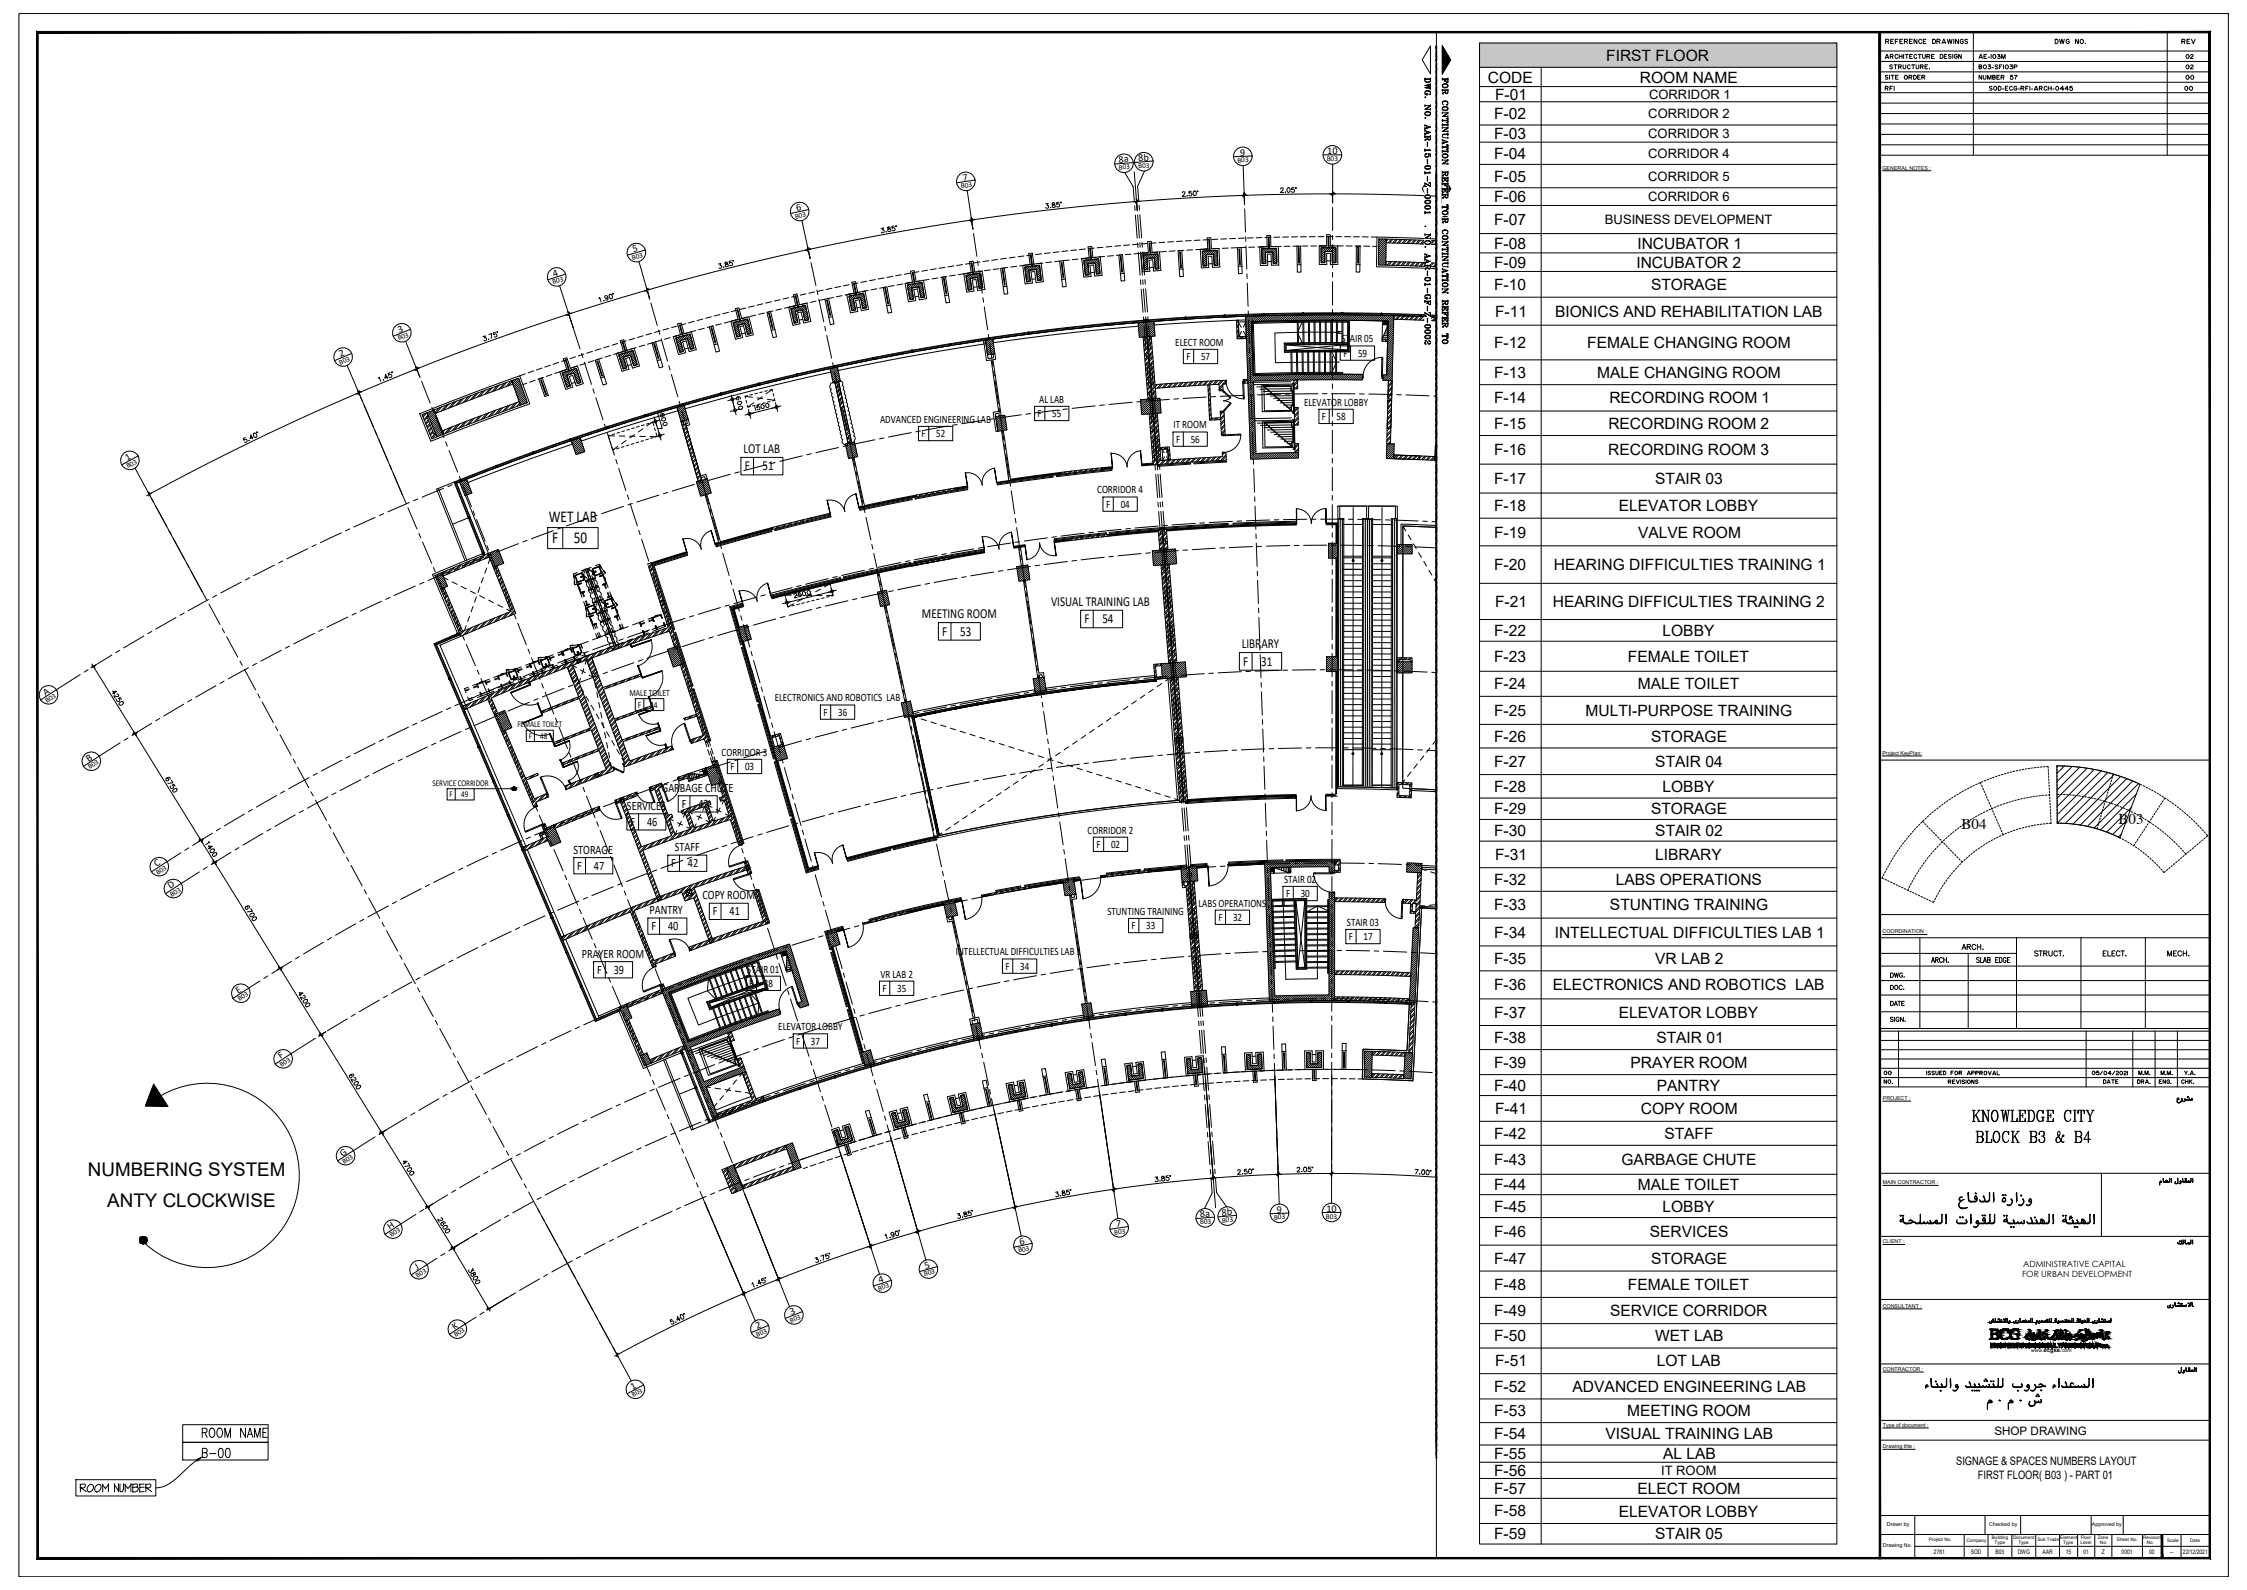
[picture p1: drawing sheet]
<svg xmlns="http://www.w3.org/2000/svg" width="1189mm" height="841mm" viewBox="0 0 1189 841" stroke-linecap="round" stroke-linejoin="round" font-family="sans-serif">
<defs><g id="words">
<text font-size="10.1" x="1042" y="594">KNOWLEDGE CITY</text>
<g font-size="10">
<text x="46" y="622">NUMBERING SYSTEM</text>
<text x="57" y="638">ANTY CLOCKWISE</text>
</g>
<text font-size="9.7" x="1045" y="605">BLOCK B3 &amp; B4</text>
<g font-size="8.8">
<text x="290" y="276">WET LAB</text>
<text x="292" y="287">F</text>
<text x="304" y="287">50</text>
<text x="106" y="762">ROOM NAME</text>
<text x="106" y="772">B-00</text>
</g>
<g font-size="8.2">
<text x="850" y="32">FIRST FLOOR</text>
<text x="787" y="44">CODE</text>
<text x="868" y="44">ROOM NAME</text>
<text x="791" y="53">F-01</text>
<text x="791" y="63">F-02</text>
<text x="790" y="74">F-03</text>
<text x="791" y="84">F-04</text>
<text x="790" y="96">F-05</text>
<text x="791" y="107">F-06</text>
<text x="790" y="119">F-07</text>
<text x="790" y="132">F-08</text>
<text x="866" y="132">INCUBATOR 1</text>
<text x="790" y="142">F-09</text>
<text x="866" y="142">INCUBATOR 2</text>
<text x="791" y="153">F-10</text>
<text x="874" y="153">STORAGE</text>
<text x="791" y="168">F-11</text>
<text x="823" y="168">BIONICS AND REHABILITATION LAB</text>
<text x="791" y="184">F-12</text>
<text x="840" y="184">FEMALE CHANGING ROOM</text>
<text x="790" y="200">F-13</text>
<text x="845" y="200">MALE CHANGING ROOM</text>
<text x="791" y="213">F-14</text>
<text x="851" y="213">RECORDING ROOM 1</text>
<text x="790" y="227">F-15</text>
<text x="851" y="227">RECORDING ROOM 2</text>
<text x="791" y="241">F-16</text>
<text x="851" y="241">RECORDING ROOM 3</text>
<text x="790" y="256">F-17</text>
<text x="876" y="256">STAIR 03</text>
<text x="790" y="270">F-18</text>
<text x="856" y="270">ELEVATOR LOBBY</text>
<text x="790" y="284">F-19</text>
<text x="867" y="284">VALVE ROOM</text>
<text x="791" y="302">F-20</text>
<text x="822" y="302">HEARING DIFFICULTIES TRAINING 1</text>
<text x="791" y="321">F-21</text>
<text x="822" y="321">HEARING DIFFICULTIES TRAINING 2</text>
<text x="791" y="336">F-22</text>
<text x="880" y="336">LOBBY</text>
<text x="790" y="350">F-23</text>
<text x="861" y="350">FEMALE TOILET</text>
<text x="791" y="365">F-24</text>
<text x="867" y="365">MALE TOILET</text>
<text x="790" y="379">F-25</text>
<text x="839" y="379">MULTI-PURPOSE TRAINING</text>
<text x="791" y="392">F-26</text>
<text x="874" y="392">STORAGE</text>
<text x="790" y="406">F-27</text>
<text x="876" y="406">STAIR 04</text>
<text x="790" y="419">F-28</text>
<text x="880" y="419">LOBBY</text>
<text x="790" y="431">F-29</text>
<text x="874" y="431">STORAGE</text>
<text x="791" y="442">F-30</text>
<text x="876" y="442">STAIR 02</text>
<text x="791" y="455">F-31</text>
<text x="876" y="455">LIBRARY</text>
<text x="791" y="468">F-32</text>
<text x="855" y="468">LABS OPERATIONS</text>
<text x="790" y="481">F-33</text>
<text x="852" y="481">STUNTING TRAINING</text>
<text x="791" y="496">F-34</text>
<text x="823" y="496">INTELLECTUAL DIFFICULTIES LAB 1</text>
<text x="790" y="510">F-35</text>
<text x="876" y="510">VR LAB 2</text>
<text x="791" y="524">F-36</text>
<text x="822" y="524">ELECTRONICS AND ROBOTICS LAB</text>
<text x="790" y="538">F-37</text>
<text x="856" y="538">ELEVATOR LOBBY</text>
<text x="790" y="552">F-38</text>
<text x="876" y="552">STAIR 01</text>
<text x="790" y="565">F-39</text>
<text x="863" y="565">PRAYER ROOM</text>
<text x="791" y="577">F-40</text>
<text x="877" y="577">PANTRY</text>
<text x="791" y="589">F-41</text>
<text x="868" y="589">COPY ROOM</text>
<text x="791" y="602">F-42</text>
<text x="881" y="602">STAFF</text>
<text x="790" y="616">F-43</text>
<text x="858" y="616">GARBAGE CHUTE</text>
<text x="791" y="629">F-44</text>
<text x="867" y="629">MALE TOILET</text>
<text x="790" y="641">F-45</text>
<text x="880" y="641">LOBBY</text>
<text x="791" y="654">F-46</text>
<text x="873" y="654">SERVICES</text>
<text x="790" y="668">F-47</text>
<text x="874" y="668">STORAGE</text>
<text x="790" y="682">F-48</text>
<text x="861" y="682">FEMALE TOILET</text>
<text x="790" y="696">F-49</text>
<text x="852" y="696">SERVICE CORRIDOR</text>
<text x="791" y="709">F-50</text>
<text x="876" y="710">WET LAB</text>
<text x="791" y="723">F-51</text>
<text x="877" y="723">LOT LAB</text>
<text x="791" y="736">F-52</text>
<text x="832" y="736">ADVANCED ENGINEERING LAB</text>
<text x="790" y="749">F-53</text>
<text x="861" y="749">MEETING ROOM</text>
<text x="791" y="761">F-54</text>
<text x="849" y="761">VISUAL TRAINING LAB</text>
<text x="790" y="772">F-55</text>
<text x="880" y="772">AL LAB</text>
<text x="791" y="781">F-56</text>
<text x="790" y="790">F-57</text>
<text x="866" y="790">ELECT ROOM</text>
<text x="790" y="802">F-58</text>
<text x="856" y="802">ELEVATOR LOBBY</text>
<text x="790" y="814">F-59</text>
<text x="876" y="814">STAIR 05</text>
</g>
<g font-size="7.9">
<text x="1121" y="436">B03</text>
<text x="1038" y="438">B04</text>
</g>
<g font-size="7.3">
<text x="393" y="240">LOT LAB</text>
<text x="394" y="249">F</text>
<text x="403" y="249">51</text>
<text x="556" y="320">VISUAL TRAINING LAB</text>
<text x="488" y="327">MEETING ROOM</text>
<text x="574" y="330">F</text>
<text x="583" y="330">54</text>
<text x="498" y="336">F</text>
<text x="508" y="336">53</text>
<text x="657" y="343">LIBRARY</text>
<text x="658" y="352">F</text>
<text x="667" y="352">31</text>
</g>
<g font-size="6.9">
<text x="873" y="52">CORRIDOR 1</text>
<text x="872" y="62">CORRIDOR 2</text>
<text x="872" y="73">CORRIDOR 3</text>
<text x="872" y="84">CORRIDOR 4</text>
<text x="872" y="96">CORRIDOR 5</text>
<text x="872" y="106">CORRIDOR 6</text>
<text x="849" y="119">BUSINESS DEVELOPMENT</text>
<text x="879" y="780">IT ROOM</text>
</g>
<g font-size="6.8">
<text x="350" y="419">GARBAGE CHUTE</text>
<text x="332" y="428">SERVICES</text>
<text x="361" y="427">F</text>
<text x="370" y="427">43</text>
<text x="334" y="437">F</text>
<text x="342" y="437">46</text>
<text x="303" y="451">STORAGE</text>
<text x="357" y="450">STAFF</text>
<text x="305" y="460">F</text>
<text x="314" y="460">47</text>
<text x="355" y="459">F</text>
<text x="364" y="459">42</text>
<text x="372" y="476">COPY ROOM</text>
<text x="344" y="483">PANTRY</text>
<text x="377" y="484">F</text>
<text x="386" y="484">41</text>
<text x="345" y="492">F</text>
<text x="353" y="492">40</text>
<text x="308" y="507">PRAYER ROOM</text>
<text x="316" y="515">F</text>
<text x="325" y="515">39</text>
</g>
<g font-size="6.2">
<text x="758" y="64" transform="rotate(-90 758 64)">DWG. NO.</text>
<text x="758" y="114" transform="rotate(-90 758 114)">AAR-15-01-Z-0001</text>
<text x="767" y="115" transform="rotate(-90 767 115)">FOR CONTINUATION REFER TO</text>
<text x="758" y="132" transform="rotate(-90 758 132)">DWG. NO.</text>
<text x="758" y="183" transform="rotate(-90 758 183)">AAR-01-GF-Z-0002</text>
<text x="767" y="183" transform="rotate(-90 767 183)">FOR CONTINUATION REFER TO</text>
<text x="1076" y="507">STRUCT.</text>
<text x="1112" y="507">ELECT.</text>
<text x="1146" y="507">MECH.</text>
<text x="1021" y="510">ARCH.</text>
<text x="1055" y="759">SHOP DRAWING</text>
<text x="1035" y="775">SIGNAGE &amp; SPACES NUMBERS LAYOUT</text>
<text x="1046" y="782">FIRST FLOOR( B03 ) - PART 01</text>
</g>
<g font-size="6">
<text x="622" y="183">ELECT ROOM</text>
<text x="710" y="181">STAIR 05</text>
<text x="628" y="190">F</text>
<text x="635" y="190">57</text>
<text x="711" y="189">F</text>
<text x="719" y="189">59</text>
<text x="550" y="213">AL LAB</text>
<text x="690" y="215">ELEVATOR LOBBY</text>
<text x="549" y="221">F</text>
<text x="557" y="221">55</text>
<text x="466" y="224">ADVANCED ENGINEERING LAB</text>
<text x="621" y="227">IT ROOM</text>
<text x="699" y="222">F</text>
<text x="707" y="222">58</text>
<text x="488" y="231">F</text>
<text x="495" y="231">52</text>
<text x="622" y="234">F</text>
<text x="630" y="234">56</text>
<text x="581" y="261">CORRIDOR 4</text>
<text x="585" y="269">F</text>
<text x="593" y="269">04</text>
<text x="410" y="371">ELECTRONICS AND ROBOTICS LAB</text>
<text x="436" y="379">F</text>
<text x="443" y="379">36</text>
<text x="382" y="400">CORRIDOR 3</text>
<text x="386" y="407">F</text>
<text x="394" y="407">03</text>
<text x="575" y="441">CORRIDOR 2</text>
<text x="580" y="448">F</text>
<text x="588" y="448">02</text>
<text x="679" y="467">STAIR 02</text>
<text x="634" y="480">LABS OPERATIONS</text>
<text x="680" y="475">F</text>
<text x="688" y="475">30</text>
<text x="586" y="484">STUNTING TRAINING</text>
<text x="599" y="491">F</text>
<text x="606" y="491">33</text>
<text x="645" y="487">F</text>
<text x="652" y="487">32</text>
<text x="713" y="490">STAIR 03</text>
<text x="714" y="497">F</text>
<text x="721" y="497">17</text>
<text x="506" y="505">INTELLECTUAL DIFFICULTIES LAB 1</text>
<text x="395" y="514">STAIR 01</text>
<text x="532" y="513">F</text>
<text x="540" y="513">34</text>
<text x="466" y="517">VR LAB 2</text>
<text x="396" y="522">F</text>
<text x="404" y="522">38</text>
<text x="467" y="525">F</text>
<text x="475" y="525">35</text>
<text x="412" y="545">ELEVATOR LOBBY</text>
<text x="421" y="553">F</text>
<text x="429" y="553">37</text>
</g>
<g font-size="5.7">
<text x="997" y="24">REFERENCE DRAWINGS</text>
<text x="1087" y="24">DWG NO.</text>
<text x="1154" y="24">REV</text>
<text x="1046" y="43">NUMBER 57</text>
<text x="1156" y="43">00</text>
<text x="1037" y="503">ARCH.</text>
<text x="999" y="518">DWG.</text>
</g>
<g font-size="5.4">
<text x="656" y="82" transform="rotate(-2 656 82)">9</text>
<text x="702" y="81">10</text>
<text x="592" y="86" transform="rotate(-5 592 86)">8a</text>
<text x="602" y="85" transform="rotate(-5 602 85)">8b</text>
<text x="510" y="96" transform="rotate(-8 510 96)">7</text>
<text x="422" y="112" transform="rotate(-12 422 112)">6</text>
<text x="335" y="133" transform="rotate(-16 335 133)">5</text>
<text x="293" y="146" transform="rotate(-18 293 146)">4</text>
<text x="211" y="176" transform="rotate(-21 211 176)">3</text>
<text x="180" y="189" transform="rotate(-23 180 189)">2</text>
<text x="67" y="244" transform="rotate(-28 67 244)">1</text>
<text x="24" y="368" transform="rotate(-33 24 368)">A</text>
<text x="47" y="403" transform="rotate(-33 47 403)">B</text>
<text x="83" y="459" transform="rotate(-33 83 459)">C</text>
<text x="90" y="470" transform="rotate(-33 90 470)">D</text>
<text x="126" y="526" transform="rotate(-33 126 526)">E</text>
<text x="148" y="560" transform="rotate(-33 148 560)">F</text>
<text x="181" y="612" transform="rotate(-33 181 612)">G</text>
<text x="676" y="641" transform="rotate(-2 676 641)">9</text>
<text x="702" y="641">10</text>
<text x="635" y="644" transform="rotate(-5 635 644)">8a</text>
<text x="646" y="643" transform="rotate(-5 646 643)">8b</text>
<text x="206" y="651" transform="rotate(-33 206 651)">H</text>
<text x="591" y="649" transform="rotate(-8 591 649)">7</text>
<text x="540" y="659" transform="rotate(-12 540 659)">6</text>
<text x="221" y="672" transform="rotate(-33 221 672)">J</text>
<text x="490" y="671" transform="rotate(-16 490 671)">5</text>
<text x="465" y="679" transform="rotate(-18 465 679)">4</text>
<text x="419" y="696" transform="rotate(-22 419 696)">3</text>
<text x="241" y="703" transform="rotate(-33 241 703)">K</text>
<text x="401" y="703" transform="rotate(-23 401 703)">2</text>
<text x="335" y="735" transform="rotate(-28 335 735)">1</text>
</g>
<g font-size="5.3">
<text x="997" y="32">ARCHITECTURE DESIGN</text>
<text x="1046" y="32">AE-103M</text>
<text x="1156" y="32">02</text>
<text x="999" y="38">STRUCTURE.</text>
<text x="1046" y="38">B03-SF103P</text>
<text x="1156" y="38">02</text>
<text x="997" y="43">SITE ORDER</text>
<text x="997" y="49">RFI</text>
<text x="1052" y="49">SOD-ECG-RFI-ARCH-0445</text>
<text x="1155" y="49">00</text>
<text x="999" y="525">DOC.</text>
<text x="999" y="533">DATE</text>
<text x="999" y="542">SIGN.</text>
<text x="996" y="570">00</text>
<text x="1018" y="570">ISSUED FOR APPROVAL</text>
<text x="1106" y="570">05/04/2021</text>
<text x="1131" y="570">M.M.</text>
<text x="1143" y="570">M.M.</text>
<text x="1112" y="574">DATE</text>
<text x="1130" y="574">DRA.</text>
</g>
<g font-size="5">
<text x="333" y="368">MALE TOILET</text>
<text x="337" y="374">F</text>
<text x="344" y="374">44</text>
</g>
<g font-size="4.9">
<text x="996" y="574">NO.</text>
<text x="1030" y="574">REVISIONS</text>
<text x="1142" y="574">ENG.</text>
<text x="1153" y="574">CHK.</text>
</g>
<g font-size="4.7">
<text x="274" y="385">FEMALE TOILET</text>
<text x="280" y="391">F</text>
<text x="286" y="391">48</text>
<text x="229" y="416">SERVICE CORRIDOR</text>
<text x="238" y="422">F</text>
<text x="244" y="422">49</text>
</g>
<g font-size="4.5">
<text x="1070" y="670">ADMINISTRATIVE CAPITAL</text>
<text x="1070" y="675">FOR URBAN DEVELOPMENT</text>
</g>
<g font-size="3.9">
<text x="592" y="90" transform="rotate(-5 592 90)">B03</text>
<text x="602" y="89" transform="rotate(-5 602 89)">B03</text>
<text x="655" y="86" transform="rotate(-2 655 86)">B03</text>
<text x="702" y="85">B03</text>
<text x="508" y="100" transform="rotate(-8 508 100)">B03</text>
<text x="421" y="116" transform="rotate(-12 421 116)">B03</text>
<text x="335" y="138" transform="rotate(-16 335 138)">B03</text>
<text x="293" y="150" transform="rotate(-18 293 150)">B03</text>
<text x="211" y="180" transform="rotate(-21 211 180)">B03</text>
<text x="180" y="193" transform="rotate(-23 180 193)">B03</text>
<text x="68" y="248" transform="rotate(-28 68 248)">B03</text>
<text x="25" y="372" transform="rotate(-33 25 372)">B03</text>
<text x="48" y="407" transform="rotate(-33 48 407)">B03</text>
<text x="83" y="463" transform="rotate(-33 83 463)">B03</text>
<text x="91" y="474" transform="rotate(-33 91 474)">B03</text>
<text x="127" y="530" transform="rotate(-33 127 530)">B03</text>
<text x="149" y="564" transform="rotate(-33 149 564)">B03</text>
<text x="182" y="616" transform="rotate(-33 182 616)">B03</text>
<text x="635" y="648" transform="rotate(-5 635 648)">B03</text>
<text x="647" y="647" transform="rotate(-5 647 647)">B03</text>
<text x="674" y="645" transform="rotate(-2 674 645)">B03</text>
<text x="701" y="645">B03</text>
<text x="590" y="653" transform="rotate(-8 590 653)">B03</text>
<text x="207" y="654" transform="rotate(-33 207 654)">B03</text>
<text x="539" y="662" transform="rotate(-12 539 662)">B03</text>
<text x="221" y="676" transform="rotate(-33 221 676)">B03</text>
<text x="489" y="675" transform="rotate(-16 489 675)">B03</text>
<text x="465" y="683" transform="rotate(-18 465 683)">B03</text>
<text x="418" y="700" transform="rotate(-21 418 700)">B03</text>
<text x="241" y="707" transform="rotate(-33 241 707)">B03</text>
<text x="401" y="707" transform="rotate(-23 401 707)">B03</text>
<text x="335" y="739" transform="rotate(-28 335 739)">B03</text>
</g>
<g font-size="3.3">
<text x="1023" y="822">2761</text>
<text x="1043" y="822">SOD</text>
<text x="1056" y="822">B03</text>
<text x="1068" y="822">DWG</text>
<text x="1081" y="822">AAR</text>
<text x="1093" y="822">15</text>
<text x="1102" y="822">01</text>
<text x="1112" y="822">Z</text>
<text x="1123" y="822">0001</text>
<text x="1137" y="822">00</text>
<text x="1148" y="822">--</text>
<text x="1155" y="822">22/12/2021</text>
</g>
<g font-size="2.8">
<text x="996" y="90">GENERAL NOTES :</text>
<text x="996" y="399">Project KeyPlan:</text>
<text x="996" y="494">COORDINATION :</text>
<text x="996" y="582">PROJECT :</text>
<text x="996" y="626">MAIN CONTRACTOR :</text>
<text x="996" y="658">CLIENT :</text>
<text x="996" y="692">CONSULTANT :</text>
<text x="996" y="725">CONTRACTOR :</text>
<text x="996" y="755">Type of document :</text>
<text x="996" y="766">Drawing title :</text>
<text x="998" y="807">Drawn by</text>
<text x="1052" y="807">Checked by</text>
<text x="1107" y="807">Approved by</text>
<text x="996" y="818">Drawing No.</text>
</g>
<text font-size="2.7" x="1075" y="715">www.ecgsa.com</text>
<g font-size="2.5">
<text x="1020" y="815">Project No.</text>
<text x="1040" y="815">Company</text>
<text x="1054" y="814">Building</text>
<text x="1065" y="814">Document</text>
<text x="1078" y="815">Sub Trade</text>
<text x="1090" y="814">Element</text>
<text x="1101" y="814">Floor</text>
<text x="1110" y="814">Zone</text>
<text x="1120" y="815">Sheet No.</text>
<text x="1134" y="814">Revision</text>
<text x="1147" y="816">Scale</text>
<text x="1159" y="816">Date</text>
<text x="1055" y="817">Type</text>
<text x="1068" y="817">Type</text>
<text x="1092" y="817">Type</text>
<text x="1101" y="817">Level</text>
<text x="1111" y="817">No.</text>
<text x="1136" y="817">No.</text>
</g>
</g></defs>
<!-- layer: 03-XA-B03-FIRST FLOOR SKIN$0$A-ELEV-TN03 -->
<g fill="none" stroke="#000" stroke-width=".53">
<path d="M606 170h.1M606 169h.1M606 169v1M606 169v1zM606 169l1 1zM607 170h.1M607 169h.1M607 169v1M248 274h.1M248 274h1M248 273l1 1zM249 273h.1"/>
<path d="M249 273l-1 1M249 273v1M249 274h.1M255 293h.1M255 292h.1M255 293h1zM256 292h.1M256 292v1zM256 292l-1 1M256 292v1M256 293h.1M256 293h-1"/>
<path d="M242 336h.1M242 335h.1M242 335v1M242 335v1zM238 359h.1M238 358h.1M238 358v1h1M238 358l1 1M239 359h.1M245 377h.1M246 377h.1M246 377h-1"/>
<path d="M253 395h.1M254 395h.1M253 395h1zM254 395h-1h1M261 413h.1M261 414h.1M261 413h1M261 413h1zM262 413h.1M262 413h-1M268 431h.1M269 431h.1"/>
<path d="M268 431h1M269 431h-1M269 432h.1M269 431v1M276 449v1M276 449h.1M276 450h.1M277 449h.1M276 449h1M277 449h-1M277 450h.1M284 467h.1"/>
<path d="M284 467v1M284 468h.1M284 467h1M284 467h1zM285 467h.1M752 480h.1M752 479v1M752 479h.1M752 479l1 1zM752 479h1M753 480h.1M753 479h.1"/>
<path d="M753 479l-1 1M292 486h.1M292 485h.1M292 485h1M292 485h1zM293 485h.1M753 480h-1M299 504h.1M299 503h.1M300 504h.1M299 503v1M300 504h-1"/>
<path d="M300 503h.1M300 503v1M300 503v1zM307 521h.1M307 522h.1M307 521l1 1M308 522h.1M308 522h-1M308 521v1zM308 521h.1M308 521h-1M308 521v1"/>
<path d="M327 534v1M327 534h.1M327 535h.1M327 534v1zM576 539h.1M576 539v1M576 540h.1M595 536v1M595 536h.1M595 536h1zM595 537h.1M596 537h.1"/>
<path d="M596 536v1M596 536h.1M596 537h-1M596 536h-1M596 536l-1 1M615 534h.1M615 535h.1M615 534v1M634 532v1M634 533h.1M634 532h.1M634 532h1z"/>
<path d="M634 532l1 1zM635 532h-1M635 532h.1M635 532l-1 1M635 532v1M635 532v1zM635 533h.1M636 533h.1M654 531h.1M654 531h1zM654 531l1 1M654 531h1"/>
<path d="M655 531h.1M655 531v1M655 532h.1M655 531h-1M674 531h.1M674 530h.1M675 531h.1M694 530h.1M694 529v1M694 529h.1M694 529v1zM713 530h.1"/>
<path d="M713 529v1M713 529h.1M713 529l1 1zM713 529h1M713 530h1M714 530h.1M714 529h.1M714 529l-1 1M733 531h.1M733 530h.1M745 531h.1M745 530l1 1"/>
<path d="M745 530h.1M745 530l1 1zM745 530h1M745 531h1M746 531h-1M746 531h.1M746 530h.1M746 530v1M360 557h.1M360 557h1zM361 557h.1M360 557h1"/>
<path d="M361 557h-1M479 558v1M479 558h.1M479 558l1 1zM479 559h.1M480 559h.1M480 558h-1M480 558h.1M480 558l-1 1M498 554h.1M498 554h1zM499 554h.1"/>
<path d="M499 553l-1 1M499 553h.1M518 549v1M518 549h.1M518 550h.1M537 545v1M537 545h.1M537 545v1zM537 546h.1M538 546h.1M556 542h1zM556 542h.1"/>
<path d="M557 542h.1M556 543h.1M557 543h-1M557 543h.1M557 542h-1M557 542v1M368 575h.1M368 576h.1M368 575v1M368 575h1M368 575h1zM369 575h.1"/>
<path d="M423 575v1M423 575h.1M423 575v1zM423 576h.1M441 569l1 1M441 569h.1M441 569h1zM442 570h.1M442 569h.1M442 569h-1M442 569v1M460 564h.1"/>
<path d="M460 564h1zM461 564h.1M461 563h.1M461 563l-1 1M386 589h.1M386 589v1M404 582h.1M404 582h1zM404 583h.1M404 582v1M405 582h.1M404 582h1"/>
<path d="M404 583h1M405 583h.1M405 582h-1"/>
</g>
<!-- layer: 03-XA-B03-FIRST FLOOR SKIN$0$A-GLAZ -->
<g fill="none" stroke="#000" stroke-width=".53">
<path d="M606 170a1245 1245 0 0 0-365 85l15 38M606 170v-1a1245 1245 0 0 0-374 89l15 38M760 167a1241 1241 0 0 0-154 2M760 167a1245 1245 0 0 0-154 3M242 256l-2-1 15 38M248 274l-9 3M242 335l-12 6 85 199 13-5M230 341h1M230 341l12-6-12 6 85 199 12-5M752 480l8 1M752 480h8M316 539l-1 1"/>
<path d="M635 533a880 880 0 0 0-260 60l-14-36M635 533a879 879 0 0 0-268 64l-15-37M746 531a882 882 0 0 0-111 2M746 531a880 880 0 0 0-111 2M360 557l15 37 1-1M368 575l-9 4"/>
</g>
<!-- layer: 03-XA-B03-FIRST FLOOR SKIN$0$A-ELEV -->
<g fill="none" stroke="#000" stroke-width=".53">
<path d="M514 139l1 6zM561 139l2 8zM577 131l1 6zM593 136l1 8zM608 129l1 6zM624 133l1 9zM640 127v6zM656 132v8zM671 125l1 6h-1zM687 131v8zM703 131v-6v6M718 131l1 8z"/>
<path d="M421 157l1 5zM437 159l3 8zM452 150l1 6zM468 153l2 8zM483 144l1 6zM499 147l2 8zM530 143l2 8zM546 141h.1M546 141l-1-6 1 6M359 172l2 6zM376 173l3 8zM390 164l2 6z"/>
<path d="M407 166l2 8zM606 170a1244 1244 0 0 0-364 86l14 37M760 168a1243 1243 0 0 0-153 2M299 190l2 6zM316 191l3 8zM331 186l-2-5 2 5M346 182l3 8zM285 200h2l3 9-2 1zM286 201l3 8zM232 258l-1 1 15 38M240 337l3-1-12 5 85 198 11-5M751 479l9 1"/>
<path d="M635 532a881 881 0 0 0-259 61l-15-36M747 530a882 882 0 0 0-112 2M647 558l1 9zM679 557l1 8zM711 557v8zM351 561l15 37 1-1M522 576l2 8zM553 570l2 8zM570 576l1 5-1-5M584 565l2 8zM601 572l1 5-1-5M616 561l1 8z"/>
<path d="M633 569v5l-1-5M664 567v5v-5M695 566v5l1-5M460 592l3 8zM478 596l1 5-1-5M491 584l2 8zM509 588v6l-1-5M539 582l1 5-1-5M448 605l1 5-1-5"/>
</g>
<!-- layer: 03-XA-B03-FIRST FLOOR SKIN$0$A-ELEV-TN02-CLADDING -->
<path d="M760 126l-31-1-1 16 32 1M222 219l53-20 5 15-52 19zM242 335h1v1zM751 479h1l-4 93-27-1v-16l23 1 2-26-2 26-23-1v16l27 1 4-93v1h-1zM751 479h1v1h-1zM327 534h1v1zM327 534l13 31 20-8M746 530h1v1h-1zM360 556h1v1h-1zM360 556h1l-1 1z" fill="none" stroke="#000" stroke-width=".53"/>
<!-- layer: 03-XA-B03-FIRST FLOOR SKIN$0$A-MULLION -->
<g fill="none" stroke="#000" stroke-width=".53">
<path d="M523 179h.1M523 179l1 1zM523 179h1zM523 179h1M524 179h.1M524 179h-1M544 176h.1M544 176v1zM544 176v1M564 173h1M565 174h.1M564 174h.1"/>
<path d="M564 174h1zM565 173v1M565 173h.1M565 173v1zM585 171h.1M585 172h.1M585 172h1zM585 171v1zM585 171v1M586 171h.1M586 172h.1M586 171h-1"/>
<path d="M627 168h.1M627 168l1 1zM627 169h.1M627 169h1zM628 169h.1M628 168h-1M648 167h.1M648 167v1zM648 167v1M668 166h.1M669 167h.1M668 167h1z"/>
<path d="M669 166h.1M669 166v1zM669 166h-1M689 166h.1M689 166l1 1zM689 166h1zM690 166h.1M690 166h-1M710 165v1M710 166h.1M710 165h.1M711 165l-1 1"/>
<path d="M731 166h.1M731 166v1zM731 167h.1M421 198h.1M422 198h.1M421 198l1 1zM422 199h.1M421 199h1zM421 198h1M422 198h-1M441 193h1M442 194h.1"/>
<path d="M442 193v1zM442 193v1M442 193h.1M462 189h.1M462 190h.1M462 189v1M462 190h1zM462 189v1zM463 190h.1M482 185h.1M482 186h.1M482 185v1"/>
<path d="M482 186h1zM482 185l1 1zM482 186h1M483 186h.1M483 185h-1M483 185h.1M483 185v1M483 186h-1M503 182h.1M503 182v1zM503 182v1M341 220h.1"/>
<path d="M342 220h.1M341 220h1M342 220h-1M342 219h-1M361 214h.1M361 214h1zM361 213v1M362 214h.1M362 213l-1 1M381 208h.1M381 209h.1M381 209h1z"/>
<path d="M381 208v1zM382 208h.1M382 209h.1M382 208h-1M401 203h.1M401 203l1 1zM401 204h1zM402 203h.1M401 203h1M402 203h-1M282 239h.1M282 240h.1"/>
<path d="M282 240h1zM282 239v1zM283 239h.1M283 240h.1M283 239h-1M302 233h.1M302 232v1M302 232h.1M302 232h-1M302 232v1zM321 226h.1M322 226h.1"/>
<path d="M321 226h1zM322 226h-1M322 225v1M341 220h1zM243 254h.1M243 254h1zM243 254l1 1zM243 254l1 1h-1zM244 254h.1M244 254h-1M263 247h.1M263 246v1"/>
<path d="M263 246h.1M263 246h-1M263 246v1z"/>
<circle cx="689" cy="166" r=".1"/>
<circle cx="689" cy="166" r="0"/>
<circle cx="483" cy="186" r="0"/>
<circle cx="244" cy="254" r="0"/>
</g>
<!-- layer: 03-XA-B03-FIRST FLOOR SKIN$0$A-ELEV-TN02 -->
<path d="M255 293h1h1l-1 1zM255 293h1v1z" fill="none" stroke="#000" stroke-width=".53"/>
<!-- layer: A-BW-HATCH -->
<g fill="none" stroke="#000" stroke-width=".53">
<path d="M734 126l-1 1M734 138l-1 1M734 127l-1 1M736 138l-2 2M736 127l-2 1M736 138l-1 2M737 127l-2 1M738 138l-2 2M739 127l-2 2M739 138l-2 2M739 127l-1 2M741 138l-2 2"/>
<path d="M741 127l-2 2M741 138l-1 2M742 127l-2 2M743 139l-2 1M743 127l-1 2M744 139l-2 1M744 127l-1 2M745 139l-1 2M746 127l-2 2M746 139l-1 2M747 127l-2 2M748 139l-2 2"/>
<path d="M748 127l-1 2M749 139l-2 2M749 127l-2 2M750 139l-1 2M751 127l-2 2M751 139l-2 2M752 127l-2 2M606 178l-1 2M607 179l-2 2M607 178h.1M609 178l-2 2M609 179l-2 2"/>
<path d="M655 169l-1 1M655 170l-1 1M655 172l-1 1M655 172l-1 2M655 174l-1 1M655 175l-1 1M655 177v1M655 178v1M657 178l-1 1M658 178l-1 1M659 178v1M659 179h.1"/>
<path d="M731 180h.1M732 180l-1 1M732 171v1M732 170l-1 1M734 180l-1 1M738 167h-1M738 167l-1 1M740 167l-2 2M741 167l-2 2M742 167l-1 2M743 167l-1 2M745 167l-2 2"/>
<path d="M746 167l-2 2M747 167l-1 2M748 167l-2 2M750 167l-2 2M751 167l-2 2M752 167l-1 2M607 180l-2 2M607 181l-2 2M607 183l-2 2M607 184l-2 2M607 186l-1 2M608 188l-2 2"/>
<path d="M608 189l-2 2M608 191l-2 2M608 192l-2 2M608 193l-2 2M608 194l-2 2M608 196l-2 2M608 197l-2 2M608 199l-1 1M608 199l-1 2M609 181l-1 2M610 183l-2 2M610 184l-2 2"/>
<path d="M610 186l-2 2M610 187l-2 2M610 188l-2 2M610 189l-2 2M610 191l-2 2M610 192l-2 2M610 193l-1 2M610 194l-1 2M611 196l-2 2M611 197l-2 2M611 199l-2 2M734 180v1"/>
<path d="M224 219v1M226 218l-2 3M226 220l-2 2M230 217h.1M232 216l-2 2M234 215l-3 4M236 214l-3 4M238 214l-3 3M240 213l-3 3M242 212l-4 3M244 211l-3 3M245 211l-3 3"/>
<path d="M248 210l-3 3M249 209l-3 4M252 208l-3 4M253 208l-3 3M255 220l-3 3M256 207l-3 3M257 206l-3 4M257 219l-3 3M259 218l-3 3M259 205l-3 4M261 205l-3 3M261 217l-3 4"/>
<path d="M262 217l-2 3M263 204l-3 3M264 204l-3 3M265 216l-3 3M266 216l-3 3M267 203l-3 3M268 202l-3 3M269 215l-3 3M270 214l-3 3M270 201l-2 4M271 202l-2 2M272 213l-2 3"/>
<path d="M274 213l-3 3M275 213l-2 2M275 214v1M442 202v1M443 202l-1 1M444 203l-2 2M444 204l-2 2M444 205l-1 2M445 206l-2 2M445 207l-2 2M445 208l-2 2M445 210l-1 2"/>
<path d="M446 211l-2 1M446 212l-2 2M446 213l-2 2M446 214l-1 2M447 215l-2 2M447 217l-2 1M447 217l-2 2M447 219l-1 2M448 220l-2 1M608 219h.1M609 201l-2 2M609 202l-2 2"/>
<path d="M609 204l-2 2M609 205l-2 1M609 206l-2 2M609 207l-2 2M609 209l-2 2M609 210l-1 1M610 219l-2 2M610 220l-2 2M611 201l-2 2M611 202l-2 2M611 219h-1M611 206l-1 2"/>
<path d="M611 207l-1 2M611 203l-2 3M612 209l-2 2M612 210l-1 1M612 219l-1 2M612 203l-3 4M614 203l-2 2M615 203l-2 2M617 203l-2 2M618 203l-2 2M620 203l-2 2M620 203l-1 2"/>
<path d="M622 203l-2 2M623 203l-2 2M625 202l-2 3M626 202l-2 2M628 202l-2 2M628 202l-1 2M630 202l-2 2M631 202l-2 2M633 202l-2 2M634 202l-2 2M636 202l-2 2M636 202l-1 2"/>
<path d="M638 202l-2 2M639 202l-2 2M640 205l-1 1M640 206l-1 1M640 208l-1 1M640 209l-1 1M640 210l-1 2M640 211l-1 1M641 213l-1 1M641 214l-1 1M641 216l-1 1M641 217l-1 1"/>
<path d="M641 218l-1 1M641 219l-1 1M641 202l-2 2M642 201l-3 3M644 201l-2 2M644 201l-1 2M646 201l-2 2M646 218v1M647 204l-2 2M647 201l-2 3M647 206h.1M647 218l-1 1"/>
<path d="M648 219l-3 3M648 202l-3 3M648 202v1M659 201l-1 1M660 201l-2 2M660 202v1M685 201v1M686 215l-1 2M687 201l-2 2M687 202l-2 2M687 204l-2 2M687 205l-1 1"/>
<path d="M687 216l-2 2M687 218l-2 2M687 219l-2 2M735 201v1M736 220l-2 2M736 219l-2 2M736 217l-2 2M736 216l-2 2M736 214l-2 2M736 213l-2 2M736 211l-2 3M736 210l-2 3"/>
<path d="M736 208l-2 3M736 207l-2 3M736 205l-2 3M736 205l-2 2M737 203l-3 2M737 202l-2 2M226 221l-1 2M227 222l-2 2M227 223l-2 1M227 224l-1 2M228 225l-2 1M228 226l-1 2"/>
<path d="M228 227l-1 1M229 228l-2 2M229 229l-1 1M230 229l-2 3M231 230l-2 2M234 228h.1M235 227l-1 2M238 226l-3 3M239 226l-3 3M242 225l-3 3M243 224l-3 3M246 223l-3 3"/>
<path d="M247 223l-3 3M250 222l-3 3M251 221l-3 3M254 220l-3 3M360 223h.1M361 223v1M362 224l-1 1M362 224l-1 2M363 226l-1 1M363 226l-1 2M364 228l-2 1M364 228l-2 2"/>
<path d="M364 230l-1 2M365 230l-2 2M365 232l-2 2M365 233l-1 1M366 234l-2 2M366 235l-2 1M366 236l-1 2M366 237l-1 2M367 238l-2 2M367 239l-2 2M448 221l-2 2M448 222l-2 2"/>
<path d="M448 223l-1 2M448 224l-1 2M449 226l-2 1M449 226l-2 2M449 228l-1 2M449 229l-1 1M450 230l-2 2M450 231l-2 2M450 232l-1 2M450 233l-1 1M610 222l-2 2M610 223l-2 2"/>
<path d="M610 224l-1 2M610 225l-1 2M611 227l-2 2M611 228l-2 2M611 229l-2 2M611 230l-2 2M611 232l-2 2M611 233l-2 2M611 235l-2 2M611 237l-1 2M611 238l-1 2M612 240l-2 2"/>
<path d="M612 220l-1 2M613 222l-2 2M613 223l-2 2M613 224l-2 2M613 225l-2 2M613 227l-2 2M613 228l-2 2M613 230l-2 1M613 230l-2 2M613 232l-1 2M613 233l-1 2M614 235l-2 2"/>
<path d="M614 236l-2 1M614 238l-2 2M614 240l-2 2M614 237l-2 2M615 237l-1 1M617 237l-1 1M618 236l-1 2M619 237l-1 1M619 238l-1 1M619 240l-1 1M641 221l-1 1M642 221l-1 1"/>
<path d="M643 221v1M644 221l-1 1M647 240h.1M648 220l-2 2M648 240l-1 1M648 222l-2 2M648 223l-2 2M648 224l-2 3M648 225l-2 2M648 227l-2 2M648 228l-1 2M687 235l-2 1"/>
<path d="M687 220l-2 3M687 221l-2 3M687 223l-2 2M687 224l-1 1M687 235l-2 2M687 237l-2 2M687 238l-1 1M736 234l-1 1M736 233l-1 2M736 231l-2 3M736 230l-2 3M736 229l-2 2"/>
<path d="M736 228l-2 2M736 226l-2 2M736 225l-2 2M736 223l-2 2M736 222l-2 2M367 240l-1 2M368 241l-2 2M368 243l-2 1M368 243l-1 2M369 245l-2 1M369 245l-2 2M369 247l-1 1"/>
<path d="M369 247l-1 2M370 249l-2 2M370 250l-2 1M370 251l-1 2M371 252l-2 1M371 253l-1 2M371 254h.1M496 260l-1 1M497 260l-1 1M499 259l-1 1M500 259l-1 1M502 259l-1 1"/>
<path d="M503 258l-1 2M505 258l-1 1M506 258l-1 1M563 250l-1 1M564 250l-1 1M566 249l-1 1M567 249l-1 1M569 249l-1 1M570 249l-1 1M572 249l-1 1M573 249l-1 1M575 248l-1 1"/>
<path d="M577 248l-1 1M578 248l-1 1M580 248l-1 1M581 248l-1 1M583 247l-1 2M583 248h.1M612 241l-2 2M612 242l-2 2M612 243l-2 2M612 245l-1 1M612 246h.1M614 241l-2 2"/>
<path d="M614 242l-2 2M614 243l-2 2M616 244l-2 2M617 243l-2 3M619 241l-1 1M619 242l-3 3M619 243l-2 2M621 243l-2 2M622 243l-2 2M624 243l-2 2M625 243l-2 2M626 243l-1 2"/>
<path d="M627 243l-2 2M629 243l-2 2M630 243l-2 2M632 242l-2 2M633 242l-2 2M634 242l-1 2M635 242l-2 2M637 242l-2 2M638 242l-2 2M640 242l-2 2M641 242l-2 2M642 242l-1 2"/>
<path d="M643 242l-2 2M645 242l-2 2M646 242l-2 2M649 240l-3 4M649 241l-2 3M649 243h-1M738 241h-1M739 241l-2 2M740 241l-2 2M742 241l-2 2M742 241l-1 2M744 241l-2 2"/>
<path d="M745 241l-2 2M747 241l-2 2M747 241l-1 2M749 241l-2 2M750 241l-2 2M751 241l-1 2M752 241l-2 2M754 241l-2 2M755 241l-2 2M756 241l-1 2M757 241l-2 2M759 241l-2 2"/>
<path d="M759 242l-1 1M408 279h.1M409 279l-1 1M411 278l-1 2M413 278l-2 1M415 277l-1 2M416 277l-1 2M418 277l-1 1M419 276l-1 2M421 276l-1 1M422 276l-1 1M424 275l-1 1"/>
<path d="M426 275l-2 1M428 274l-1 2M429 274l-1 1M485 262h.1M487 261l-1 2M488 261l-1 1M490 261l-1 1M491 261l-1 1M493 260l-1 1M494 260l-1 1M616 280l-1 1M243 299l-3 3"/>
<path d="M245 298l-3 4M247 297l-3 4M249 297l-3 3M251 296l-3 3M253 295l-3 3M255 294l-3 3M256 293l-3 4M258 293l-2 3M259 294l-2 1M263 299l-2 2M343 298h.1M345 298l-2 2"/>
<path d="M345 299l-2 2M482 298v1M484 298l-1 1M485 298l-1 1M487 297l-1 2M488 297l-1 1M491 297l-2 1M492 297l-2 1M494 296l-2 1M495 296l-2 1M497 296l-1 1M498 296l-1 1"/>
<path d="M500 295l-1 1M501 295l-1 1M503 295l-1 1M503 295v1M567 285l-1 1M568 285l-1 1M570 285l-1 1M571 284l-1 2M572 284l-1 1M573 284l-1 1M575 284l-1 1M576 284l-1 1"/>
<path d="M578 284l-1 1M579 283l-1 2M581 283l-1 1M582 283l-1 1M584 283l-1 1M585 283l-1 1M586 283l-1 1M587 283l-1 1M613 280h.1M614 280l-1 1M615 299h-1M615 281l-2 2"/>
<path d="M615 282l-2 2M615 283l-2 2M615 284l-2 2M615 286l-2 2M615 287l-2 2M615 289l-1 2M616 280h-1M616 299l-2 2M616 300l-1 2M617 281l-2 2M617 282l-2 2M617 299h.1"/>
<path d="M617 284l-1 2M618 286l-2 2M618 287l-2 2M618 289l-2 2M618 290l-1 1M619 299l-2 2M619 300l-2 2M235 311l-1 1M235 302l-1 2M235 311l-1 2M236 313l-2 1M236 313l-1 2"/>
<path d="M236 302l-2 2M237 315l-2 1M237 315l-2 2M237 317l-1 1M238 317l-2 2M238 318l-1 2M238 319l-1 2M239 301l-3 3M241 300l-4 3M263 300l-1 2M264 301l-2 2M264 302l-2 2"/>
<path d="M264 303l-1 2M265 304l-2 2M265 305l-1 2M266 306l-2 2M266 307l-1 2M266 308l-1 1M267 309l-2 2M267 310l-1 1M268 311l-2 2M268 312l-2 1M268 313l-1 2M269 314l-2 1"/>
<path d="M269 315l-1 2M269 316l-1 1M270 317l-2 1M270 317l-1 2M271 319l-2 1M271 319l-2 2M310 301h.1M311 302l-1 1M311 302v1M312 304l-1 1M312 306h.1M313 306l-1 1"/>
<path d="M313 308h-1M313 308v1M314 310h-1M314 310l-1 1M315 312h-1M315 312l-1 1M315 314h.1M316 314l-1 1M316 316h-1M316 316v1M317 318h-1M317 318l-1 1"/>
<path d="M318 319l-1 1M345 300l-1 2M346 301l-2 2M346 302l-1 2M346 303l-1 2M347 304l-2 2M347 305l-2 2M347 306l-1 2M348 307l-2 2M348 308l-1 2M348 309l-1 2M349 311l-2 1"/>
<path d="M349 311l-2 2M349 313l-1 1M350 313l-2 2M350 315l-1 1M350 315l-1 2M351 317l-2 1M351 317l-2 2M351 319l-1 1M352 319l-2 2M616 301l-1 2M616 302l-1 2M617 304l-2 2"/>
<path d="M617 305l-2 2M617 307l-2 2M617 309l-2 2M617 310l-2 2M617 312l-2 2M617 313l-1 2M617 314l-1 2M617 315l-1 2M618 317l-2 2M618 318l-2 2M618 320l-2 1M619 302l-2 2"/>
<path d="M619 304l-2 2M619 305l-2 2M619 307l-2 2M619 308l-1 2M619 309l-1 2M619 310l-1 2M620 312l-2 2M620 313l-2 2M620 314l-2 2M620 315l-2 2M620 317l-2 2M620 318l-2 2"/>
<path d="M620 320l-2 2M239 320l-1 2M239 321l-1 2M240 322l-2 2M240 323l-1 1M241 324l-2 2M241 325l-2 1M241 326l-1 2M242 327l-2 1M242 328l-1 2M243 329l-2 1M243 330l-1 1"/>
<path d="M243 330l-1 2M244 332l-2 1M244 332l-1 2M245 334l-2 1M246 334l-2 2M248 332l-3 4M250 332l-4 3M252 331l-3 3M254 330l-3 4M256 329l-3 4M258 329l-3 3M260 327l-3 4"/>
<path d="M262 327l-3 3M264 326l-3 3M266 325l-3 4M268 324l-3 4M270 324l-3 3M271 321l-1 1M272 321l-2 2M272 323l-3 3M272 323l-1 2M318 320l-1 1M318 321v1M319 322l-1 1"/>
<path d="M319 323l-1 1M319 324v1M320 325l-1 1M320 326l-1 1M321 327l-1 1M321 328l-1 1M321 329v1M322 330l-1 1M322 331l-1 1M322 332v1M323 333l-1 1M323 334l-1 1"/>
<path d="M324 335l-1 1M324 336l-1 1M324 337v1M325 338l-1 1M325 339l-1 1M325 340v1M331 340l-3 3M333 339l-2 3M335 338l-3 3M337 338l-3 3M338 337l-3 3M341 336l-3 3"/>
<path d="M342 336l-3 3M344 335l-2 3M345 335l-2 3M348 334l-3 3M349 334l-3 2M351 333l-2 3M352 321l-1 1M352 321l-1 2M353 332l-3 3M353 323l-2 2M353 324l-2 1M353 325l-1 2"/>
<path d="M354 326l-2 1M354 327l-1 2M354 328l-1 1M355 329l-2 2M355 330l-2 1M355 331l-3 3M356 332l-3 2M356 333l-1 2M356 334l-1 2M357 335l-2 2M357 336l-2 2M357 337l-1 2"/>
<path d="M358 338l-2 2M358 339l-1 2M618 320l-2 2M618 322l-2 2M618 323l-2 2M618 325l-2 2M618 326l-1 1M618 327l-1 2M618 328l-1 2M619 330l-2 2M619 331l-2 2M619 332l-2 2"/>
<path d="M619 333l-2 2M619 335l-2 2M619 336l-2 2M619 338l-2 2M619 338l-1 2M620 320l-1 2M620 322l-1 2M621 323l-2 2M621 325l-2 2M621 326l-2 2M621 327l-2 2M621 328l-2 2"/>
<path d="M621 330l-2 2M621 331l-2 2M621 332l-2 2M621 333l-1 2M621 335l-1 2M622 336l-2 2M622 338l-2 2M622 339l-2 1M277 360l-3 3M280 359l-3 3M281 358l-3 3M284 357l-3 3"/>
<path d="M285 357l-3 3M288 356l-3 3M289 355l-3 3M292 354l-3 3M293 354l-3 3M296 353l-3 3M297 352l-3 3M300 351l-3 3M301 351l-3 3M303 353l-2 2M303 350l-3 3M303 353l-2 3"/>
<path d="M304 355l-2 2M304 355l-2 3M305 349l-4 5M305 357l-2 2M305 357l-2 3M305 359l-2 2M306 359l-3 3M307 348l-3 3M308 348l-2 3M311 347l-3 3M312 346l-3 3M314 349l-3 3"/>
<path d="M314 350l-2 3M314 351l-2 3M315 352l-3 3M315 345l-4 5M315 353l-2 3M315 354l-2 3M316 355l-2 3M316 345l-5 6M316 356l-2 3M317 357l-3 3M317 358l-2 3M317 359l-2 3"/>
<path d="M319 344l-3 3M320 344l-3 3M322 343l-3 3M323 342l-2 3M326 341h.1M326 341l-3 3M327 341l-3 3M329 360l-1 2M330 340l-3 3M331 360l-2 1M333 359l-1 1M334 358l-1 2"/>
<path d="M337 357l-2 2M338 357l-1 1M339 357v1M358 340l-1 2M359 341l-1 1M361 351l-1 1M362 352l-1 1M362 352l-1 2M363 354l-2 1M363 354l-2 2M363 356l-1 1M364 356l-2 2"/>
<path d="M364 358l-1 2M364 359l-1 1M365 360l-2 2M397 354h.1M398 355l-1 1M398 356l-1 1M398 357v1M399 358l-1 1M399 359l-1 1M399 360v1M611 353v1M612 354l-1 1"/>
<path d="M612 355l-1 1M612 357l-1 1M612 358l-1 1M612 351l-1 2M613 351l-1 1M613 358l-1 1M614 358l-1 1M614 351v1M619 340l-1 2M619 341l-1 2M620 343l-2 2M620 344l-2 2"/>
<path d="M620 345l-2 2M620 346l-2 2M620 348l-2 2M620 349l-2 2M620 350v1M621 359l-2 1M621 359l-2 2M621 358v1M622 340l-2 2M622 341l-2 2M622 343l-2 2M622 344l-2 2"/>
<path d="M622 345l-2 2M622 346l-1 2M622 348l-1 2M623 349l-2 2M623 358l-2 2M623 359l-1 2M740 350h.1M741 348l-2 2M742 348l-1 1M743 348v1M744 348l-1 1M746 348l-1 1"/>
<path d="M747 348l-1 1M747 349v1M245 374h.1M248 372l-3 3M249 372l-3 3M252 371l-3 3M253 370l-3 3M256 369l-3 3M257 368l-3 4M260 367l-3 3M260 370l-1 1M260 370l-1 2"/>
<path d="M261 372l-2 1M261 372l-1 2M261 366l-3 4M262 373l-2 2M262 374l-1 2M263 375l-2 2M263 376l-2 2M263 377h.1M264 365l-3 4M265 365l-3 3M268 364l-3 3M269 363l-3 3"/>
<path d="M272 362l-3 3M273 361l-3 4M276 360l-3 4M287 376v1M289 375l-2 2M291 374l-1 2M292 374l-1 2M295 373l-1 1M296 372l-1 2M299 371l-1 2M300 371l-1 1M303 370l-2 1"/>
<path d="M304 369l-1 2M306 360l-2 3M306 361l-2 3M307 362l-2 3M307 363l-2 3M308 364l-3 3M308 365l-2 3M308 366l-3 4M309 367l-3 3M309 368l-2 3M309 369l-2 2M310 370l-2 3"/>
<path d="M310 371l-2 2M311 372l-3 3M311 373l-2 2M311 374l-2 3M312 375l-3 2M312 376l-2 3M312 377l-2 2M313 378l-2 3M313 379l-2 2M318 360l-3 3M318 361l-2 3M318 362l-2 2"/>
<path d="M319 363l-2 3M319 364l-2 2M320 365l-3 3M320 366l-2 2M320 367l-2 3M320 368l-2 2M321 369l-2 3M321 370l-2 2M322 371l-3 3M322 363l-2 1M322 372l-2 2M322 373l-2 3"/>
<path d="M323 374l-3 2M323 362l-1 2M323 375l-2 3M323 376l-2 2M324 377l-2 3M324 378l-2 2M325 379l-3 3M325 380l-2 2M326 361l-2 2M327 380l-4 4M327 361l-2 1M328 379l-2 2"/>
<path d="M330 378l-1 2M332 378l-2 2M334 377l-1 2M335 377l-1 1M338 376l-2 1M339 375l-1 2M342 374l-2 2M343 374l-2 2M345 374l-1 1M345 374h.1M363 380l-1 1M365 361l-2 1"/>
<path d="M365 379l-1 1M365 362l-1 2M366 363l-2 1M366 364l-1 2M366 365l-1 1M366 378l-1 2M367 366l-2 2M367 367l-2 1M367 368l-1 2M368 369l-2 2M368 370l-1 2M368 371l-1 2"/>
<path d="M369 372l-2 2M369 379h.1M369 373l-2 2M369 374l-1 2M370 375l-2 2M370 376l-2 3M370 377l-1 2M371 378l-2 2M371 379l-2 2M400 361l-1 1M400 362l-1 1M400 363v1"/>
<path d="M401 364l-1 1M401 366h-1M401 366l-1 1M402 368l-1 1M402 370l-1 1M402 371h.1M403 372l-1 1M403 373h-1M403 374v1M621 361l-2 2M621 362l-2 2M621 363l-2 2"/>
<path d="M621 364l-1 2M621 366l-1 2M622 367l-2 2M622 368l-2 2M622 369l-2 2M622 371l-2 2M622 372l-2 2M622 374l-2 2M622 376l-2 2M622 377l-1 2M622 379l-1 2M623 380l-2 2"/>
<path d="M623 361l-1 2M624 362l-2 2M624 363l-2 2M624 364l-2 2M624 366l-2 2M624 367l-2 2M624 369l-2 2M624 371l-2 2M624 372l-1 2M624 374l-1 2M625 375l-2 2M625 376l-2 2"/>
<path d="M625 377l-2 2M625 379l-2 2M625 380l-2 2M267 387l-1 1M268 387l-2 2M268 389l-1 1M268 389l-1 2M269 391l-1 1M269 391l-1 2M270 392l-2 2M270 393l-1 2M271 394l-2 2"/>
<path d="M271 395l-2 2M271 396l-1 2M272 397l-2 2M272 398l-1 2M273 399l-2 1M293 393h.1M296 392l-2 1M297 391l-1 2M300 390l-2 2M301 389l-1 2M304 388l-2 2M305 388l-1 2"/>
<path d="M307 400l-2 2M308 387l-2 2M309 386l-2 2M309 399l-1 2M311 398l-2 2M311 385l-1 2M313 397l-1 2M314 380l-3 3M314 381l-2 2M314 382l-2 3M315 397l-2 2M315 383l-4 4"/>
<path d="M315 384l-2 3M315 385l-2 2M316 386l-2 3M316 387l-2 2M317 388l-3 3M317 389l-2 2M317 390l-2 2M318 391l-3 2M318 392l-2 2M318 393l-2 2M319 394l-3 4M319 395l-2 2"/>
<path d="M320 396l-3 2M320 397l-2 2M320 398l-2 2M321 399l-3 2M321 400l-2 2M326 382l-3 2M326 383l-2 3M326 384l-2 2M327 385l-2 3M327 386l-2 2M328 387l-3 3M328 388l-2 2"/>
<path d="M328 389l-2 3M329 390l-3 2M329 391l-2 3M330 393l-2 3M330 391l-3 3M330 394l-2 2M331 395l-3 3M331 396l-2 2M331 397l-2 3M331 398l-2 2M332 399l-2 3M332 400l-2 2"/>
<path d="M332 390l-1 2M334 390l-2 1M336 389l-1 1M337 388l-1 2M340 388l-2 1M341 387l-1 2M342 399l-3 3M343 399l-3 3M343 386l-1 2M345 386l-2 1M345 398l-2 3M347 398l-3 3"/>
<path d="M347 385l-1 1M348 385l-1 1M349 397l-3 3M350 396l-2 3M353 395l-3 4M354 395l-3 3M356 395l-2 2M356 396l-1 1M367 391l-1 1M368 390l-2 3M371 389l-3 3M371 380l-1 2"/>
<path d="M372 381l-2 2M372 383l-1 1M372 383l-1 2M373 385l-2 1M373 385l-2 2M373 387l-1 1M374 387l-5 5M374 389l-2 2M374 389l-1 2M375 391l-2 1M375 391l-1 2M409 391h-1"/>
<path d="M409 392l-1 1M409 389l-1 2M409 393l-1 1M410 394l-1 1M410 395h.1M410 389l-1 1M412 388l-1 1M413 388l-1 1M413 390v1M414 390l-1 1M414 392l-1 1M414 393h-1"/>
<path d="M623 381l-2 2M623 382l-2 2M623 384l-2 2M623 392l-1 2M623 385l-2 2M623 386l-2 2M623 387l-2 2M623 389l-1 1M623 390h.1M624 392l-2 2M624 394l-2 2M624 395l-2 2"/>
<path d="M624 397l-2 2M624 398l-2 2M624 399l-2 2M625 381l-2 2M625 382l-2 2M625 384l-2 2M625 385l-1 2M625 387l-1 2M626 387l-2 2M626 392l-2 2M626 389l-1 1M626 390h.1"/>
<path d="M626 393l-2 2M626 394l-2 2M626 395l-2 2M626 397l-2 2M626 398l-1 2M627 399l-2 2M273 400l-1 2M273 401l-1 1M274 402l-2 2M274 403l-1 1M275 404l-2 1M275 404l-1 2"/>
<path d="M276 406l-2 1M276 406l-2 2M276 408l-1 1M277 408l-2 2M277 410l-1 1M277 410l-1 2M278 411l-1 2M279 413l-2 2M279 411l-2 3M279 414l-1 2M280 415l-2 2M280 416l-2 2"/>
<path d="M280 417l-1 2M281 418l-2 1M281 419l-1 2M281 420l-1 1M282 410l-2 2M283 410l-2 1M285 410h-1M289 420l-3 3M298 404h-1M299 403l-1 1M299 416h.1M301 415l-2 2"/>
<path d="M302 402l-2 2M303 401l-2 2M303 414l-3 3M305 413l-3 4M306 400l-2 2M307 412l-3 4M309 412l-3 3M311 411l-3 3M313 410l-3 4M315 409l-3 4M316 409l-2 3M319 408l-3 3"/>
<path d="M320 407l-3 4M321 401l-2 2M322 402l-2 2M322 402l-2 3M323 404l-3 2M323 404l-2 3M323 406l-3 4M324 406l-3 3M325 407l-1 1M333 401l-3 3M333 402l-3 3M334 420l-3 3"/>
<path d="M334 402l-3 3M336 402l-3 3M337 419l-3 3M337 420l-2 2M338 401l-3 3M339 400l-3 3M344 416h.1M345 416l-1 1M348 415l-3 3M348 417l-1 2M349 418l-2 2M349 415l-3 3"/>
<path d="M349 419l-1 2M349 420l-1 2M350 416l-1 1M350 416h.1M359 411h.1M360 411l-1 1M363 410l-3 3M364 409l-3 3M365 411l-2 1M365 411l-1 1M366 412l-2 1M367 411l-1 2"/>
<path d="M369 411l-1 1M371 410l-2 2M373 409l-1 2M373 406l-1 2M374 407h-1M374 409l-1 2M377 403h.1M379 403l-2 2M379 404l-1 1M382 414l-1 1M382 414l-1 2M383 415l-2 2"/>
<path d="M383 416l-2 2M383 418l-1 1M384 418l-2 2M384 420l-1 1M624 400l-2 2M624 402l-1 2M624 403l-1 2M625 404l-2 2M625 405l-2 2M625 407l-2 2M625 408l-2 2M625 410l-2 2"/>
<path d="M625 412l-2 2M625 413l-2 2M625 415l-1 2M625 416l-1 2M626 417l-2 2M626 418l-2 2M626 420l-2 2M627 400l-2 2M627 402l-2 2M627 403l-2 2M627 405l-2 2M627 407l-2 2"/>
<path d="M627 408l-2 2M627 410l-1 2M627 411l-1 2M628 412l-2 2M628 413l-2 2M628 415l-2 2M628 416l-2 2M628 417l-2 2M628 418l-2 2M740 414h-1M740 420l-1 1M740 419l-1 1"/>
<path d="M740 417l-1 1M740 416l-1 1M740 414l-1 1M742 414l-1 1M743 414l-1 1M744 414v1M745 414l-1 1M747 420l-2 2M747 414l-1 1M747 418l-1 1M747 417l-1 1M747 415l-1 1"/>
<path d="M282 421l-1 2M282 422l-1 1M283 422l-2 2M284 425l-2 1M284 425l-1 2M285 422l-3 3M287 421l-3 3M289 436l-2 2M289 437l-2 1M290 421l-2 1M290 422h.1M294 436l-1 1"/>
<path d="M295 436l-2 1M298 434l-3 4M299 434l-3 3M302 433l-3 3M303 432l-3 4M306 431l-3 3M307 431l-3 3M310 429l-3 4M311 429l-3 3M314 428l-3 3M315 427l-3 4M317 427l-2 3"/>
<path d="M317 428l-1 1M326 423v1M329 422l-3 3M330 421l-3 4M330 424l-1 2M331 425l-2 2M331 426l-1 2M332 427l-2 2M332 428l-2 2M332 429l-1 2M333 430l-2 2M333 420l-4 5"/>
<path d="M333 431l-1 2M333 432l-1 2M334 433l-2 2M334 434l-1 2M335 435l-2 2M335 436l-2 2M335 437l-1 2M336 438l-2 2M336 439l-1 2M336 440l-1 2M350 421l-2 2M350 422l-1 2"/>
<path d="M351 423l-2 2M351 424l-2 2M351 425l-1 2M352 426l-2 2M352 427l-1 2M352 428l-1 2M353 429l-2 2M353 430l-2 2M353 431l-1 2M354 433l-1 2M354 434l-1 2M355 431l-3 3"/>
<path d="M355 435l-2 2M355 436l-1 2M356 437l-2 2M356 432l-2 1M356 438l-2 2M356 432v1M356 439l-1 2M357 440l-2 2M361 429h.1M362 440l-3 3M362 428l-1 2M364 439l-3 3"/>
<path d="M364 427l-2 3M365 430l-2 2M365 431l-2 1M365 432l-1 2M366 433l-2 1M366 427l-3 3M366 434l-2 2M366 435l-1 1M367 436l-2 2M367 437l-4 5M368 438l-3 3M368 426l-3 3"/>
<path d="M369 437l-3 3M369 426l-2 3M371 436l-2 3M372 425l-3 3M373 436l-3 3M373 424l-3 4M375 427l-2 2M375 435l-3 3M375 428l-1 1M375 424l-2 3M376 429l-2 2M376 424l-3 3"/>
<path d="M376 430l-2 1M376 431l-1 2M377 432l-2 1M377 433l-1 2M377 434l-3 4M379 434l-3 3M380 434l-3 3M382 433l-2 3M382 421l-1 2M383 432l-2 3M384 420l-3 4M385 422l-2 1"/>
<path d="M385 422l-2 2M385 424l-1 1M386 424l-2 2M386 426l-1 1M386 426l-1 2M387 428l-2 2M387 429l-2 1M387 430l-4 5M388 431l-4 3M388 432l-1 2M388 433l-1 1M389 434l-2 2"/>
<path d="M389 435l-2 1M389 436l-1 2M390 437l-2 1M390 438l-1 2M390 439l-1 2M626 421l-2 2M626 422l-2 2M626 423l-1 1M628 420l-2 2M628 421l-2 2M628 423l-1 1M628 423v1"/>
<path d="M741 421l-1 1M742 421l-1 1M743 421l-1 1M744 421l-1 1M747 421l-1 1M278 448l-1 1M280 447l-3 3M282 446l-3 3M284 445l-3 4M287 442l-1 1M287 440l-1 2M287 443l-4 4"/>
<path d="M288 443l-3 4M288 440l-1 2M289 443l-2 3M290 444l-1 1M337 441l-2 2M337 442l-1 2M338 443l-2 2M338 444l-2 2M338 445l-1 2M339 446l-2 1M339 447l-1 2M339 448l-1 1"/>
<path d="M341 451l-2 2M341 452l-2 1M341 453l-1 2M342 454l-2 1M342 447l-4 4M342 455l-1 2M342 456l-1 1M343 457l-2 2M343 447l-4 4M343 458l-1 1M344 459l-2 2M344 460l-2 1"/>
<path d="M345 446l-2 3M347 445l-3 3M349 444l-3 3M350 444l-2 3M353 443l-3 3M354 442l-3 4M357 441l-3 4M358 441l-3 3M360 440l-2 3M391 440l-2 2M391 441l-2 2M391 459l-3 3"/>
<path d="M391 442l-1 2M392 443l-2 2M392 444l-1 2M392 445l-1 2M392 459l-2 3M393 446h.1M395 456l-1 1M396 457l-4 4M396 457l-3 4M397 459l-2 1M397 459l-2 2M682 459h.1"/>
<path d="M683 460l-1 1M707 456l-1 1M708 456l-2 1M709 460l-1 1M709 457l-1 1M709 459l-1 1M709 456l-1 1M335 480l-3 3M336 479l-3 3M339 478l-3 3M340 478l-3 3M343 477l-3 3"/>
<path d="M344 476l-3 3M344 461l-1 2M345 462l-2 1M345 463l-1 2M345 464l-1 1M346 465l-2 2M346 466l-1 1M347 467l-2 1M347 475l-3 3M347 467l-2 2M347 469l-1 1M348 469l-2 2"/>
<path d="M348 471l-1 1M348 471l-1 2M349 473l-2 1M349 473l-4 5M350 474l-2 3M352 473l-3 3M354 472l-3 3M355 472l-2 3M358 471l-3 3M359 470l-3 4M362 470l-3 3M363 472l-2 2"/>
<path d="M363 469l-3 3M363 473l-1 2M364 474l-2 2M366 468l-5 5M366 473l-3 3M367 468l-3 3M367 470l-1 2M368 471l-2 2M368 472l-4 4M369 473l-2 2M369 474l-2 2M369 467l-3 4"/>
<path d="M369 475l-1 2M369 476l-1 2M370 477l-2 2M370 478l-1 2M370 466l-2 3M371 479l-2 2M371 480l-2 2M373 466l-3 3M374 465l-3 3M377 464l-3 3M378 464l-3 3M380 463l-2 3"/>
<path d="M381 463l-2 3M384 462l-3 3M385 461l-3 3M387 461l-2 3M389 460l-3 3M397 461l-1 1M399 471h.1M401 471l-2 2M401 472l-2 1M401 473l-1 2M402 474l-2 2M402 475l-1 2"/>
<path d="M402 476l-1 2M403 477l-2 2M403 478l-2 2M403 479l-1 2M524 473h-1M525 472l-1 2M527 472l-1 1M528 472l-1 1M530 472l-1 1M531 471l-1 1M533 471l-1 1M534 471l-1 1"/>
<path d="M536 470l-1 2M537 470l-1 1M539 470l-1 1M540 470l-1 1M542 469l-1 2M543 469l-1 1M544 469v1M586 463v1M588 463l-1 1M589 462l-1 1M591 462l-1 1M592 462l-1 1"/>
<path d="M594 462l-1 1M595 462l-1 1M597 462l-1 1M598 461l-1 2M600 461l-1 1M601 461l-1 1M602 461l-1 1M603 461l-1 1M605 461l-1 1M606 461l-1 1M607 461h.1M626 467v1"/>
<path d="M626 468v1M627 468l-1 1M628 468l-1 1M629 466l-1 1M629 467v1M630 469l-2 2M630 470l-2 2M630 471l-2 2M630 472l-2 2M630 474l-2 2M630 475l-2 2M630 477l-2 2"/>
<path d="M630 466v1M630 479l-1 2M630 480l-1 2M632 466l-2 2M632 467l-2 2M632 469l-2 2M632 470l-2 2M632 471l-2 2M632 472l-2 2M632 474l-1 2M632 475l-1 2M633 477l-2 2"/>
<path d="M633 479l-2 2M673 461l-1 1M674 461v1M683 461l-1 1M707 475l-1 1M708 460l-1 1M708 475l-2 2M710 475l-2 2M711 475l-2 2M712 475l-2 2M713 475l-2 2M715 475l-2 2"/>
<path d="M716 475l-2 2M717 475l-2 2M718 475l-2 2M720 475l-2 2M721 475l-2 2M722 475l-2 2M723 475l-2 2M725 475l-2 2M725 475l-1 2M727 475l-2 2M728 475l-2 2M730 475l-2 2"/>
<path d="M730 475l-1 2M732 475l-2 2M733 476l-2 1M743 476h-1M744 476l-1 2M745 476l-2 2M747 476l-2 2M747 479l-1 1M747 476l-1 2M749 476l-3 3M750 462h.1M751 479l-2 3"/>
<path d="M751 477l-2 3M751 476l-2 3M751 474l-3 4M751 473l-2 3M752 471l-2 3M752 470l-2 3M752 468l-2 3M752 467l-2 3M752 465l-2 3M752 464l-2 3M752 462l-2 2M752 462l-2 3"/>
<path d="M299 495l-2 1M300 494l-2 3M303 493l-4 4M304 493l-3 3M307 491l-3 4M308 491l-3 3M311 490l-3 3M312 489l-3 3M315 488l-3 3M316 487l-3 4M319 486l-3 4M320 486l-3 3"/>
<path d="M323 485l-3 3M324 484l-3 3M327 483l-3 3M328 482l-3 4M331 481l-3 4M332 481l-3 3M336 482l-2 1M336 483l-2 1M336 484l-1 1M337 484l-2 2M337 486l-1 1M337 486l-1 2"/>
<path d="M338 488l-2 1M338 488l-1 2M339 490l-2 1M339 490l-2 2M339 492l-1 1M340 492l-2 2M340 494l-1 1M340 494l-1 2M341 495l-2 2M341 496l-1 2M342 497l-2 2M342 498l-2 2"/>
<path d="M342 499l-1 2M343 500l-2 2M368 500l-3 3M371 499l-3 3M371 481l-1 2M372 482l-2 2M372 498l-3 3M372 483l-1 2M372 484l-1 2M373 485l-2 2M373 486l-1 2M374 487l-2 2"/>
<path d="M374 488l-2 2M374 489l-1 2M375 490l-2 2M375 497l-3 3M375 491l-2 2M375 492l-1 2M376 493l-2 2M376 494l-2 2M376 495l-1 2M377 496l-4 4M378 496l-2 3M380 496l-3 3"/>
<path d="M382 495l-3 3M383 494l-3 3M386 493l-3 3M387 493l-3 3M389 492l-2 3M391 492l-3 3M393 491l-3 3M394 490l-3 3M397 490l-3 3M398 489l-3 3M400 488l-3 3M401 488l-2 3"/>
<path d="M404 480l-2 2M404 487l-3 3M404 481l-1 2M404 482l-1 2M405 483l-2 2M405 484l-2 2M405 486l-1 1M406 486l-4 4M406 488l-1 1M406 488v1M460 487h.1M462 487l-2 1"/>
<path d="M464 486l-1 1M465 486l-1 1M467 485l-1 2M468 485l-1 1M470 484l-1 2M471 484l-1 2M474 484l-2 1M475 483l-2 2M477 483l-1 1M478 483l-1 1M480 482l-1 1M481 482l-1 1"/>
<path d="M631 482l-2 2M631 483l-2 2M631 484l-2 2M631 485l-2 2M631 487l-2 2M631 488l-2 2M631 489l-2 2M631 490l-2 2M631 492l-1 2M631 493l-1 2M632 495l-2 2M632 497l-2 2"/>
<path d="M632 498l-2 2M632 500l-2 2M633 480l-2 2M633 482l-2 2M633 483l-2 2M633 484l-2 2M633 485l-2 2M633 487l-1 2M633 488l-1 2M634 490l-2 2M634 492l-2 2M634 493l-2 2"/>
<path d="M634 495l-2 2M634 496l-2 2M634 497l-2 2M634 498l-2 2M634 500l-1 2M747 482l-1 1M747 481l-1 1M749 482l-1 1M751 489l-2 2M751 488l-2 2M751 486l-2 3M751 485l-2 3"/>
<path d="M751 483l-2 3M751 482l-2 3M751 480l-2 3M343 501l-1 2M344 502l-2 2M344 503l-1 2M344 504l-1 2M345 505l-2 2M345 506l-1 1M346 507l-2 2M346 508l-2 1M348 507l-3 4"/>
<path d="M349 507l-4 4M352 506l-3 3M353 505l-3 4M356 504l-3 4M356 504l-2 3M357 506h.1M367 500l-2 2M414 504l-1 1M414 505h-1M417 513l-1 1M419 513l-1 1M419 513h.1"/>
<path d="M632 501l-2 2M632 502l-2 2M632 503l-2 2M632 505l-1 2M632 506l-1 2M633 507l-2 2M633 508l-2 2M633 510l-2 2M633 511l-2 2M633 513l-2 2M633 515l-2 2M633 516l-2 2"/>
<path d="M633 518l-1 2M633 519l-1 2M635 501l-2 2M635 502l-2 2M635 503l-2 2M635 505l-2 2M635 506l-2 2M635 508l-2 2M635 510l-2 2M635 511l-2 2M635 513l-1 2M636 514l-2 2"/>
<path d="M636 515l-2 2M636 516l-2 2M636 518l-2 2M636 519l-2 2M708 514l-2 1M709 514l-2 1M710 514l-1 2M711 514l-2 2M713 514l-2 2M714 514l-2 2M715 514l-1 2M716 514l-2 2"/>
<path d="M718 514l-2 2M719 514l-2 2M720 514l-2 2M721 514l-2 2M723 514l-2 2M724 514l-2 2M725 514l-2 2M726 514l-2 2M728 514l-2 2M728 514l-1 2M730 514l-2 2M731 514l-2 2"/>
<path d="M733 514l-2 2M733 514l-1 2M735 514l-2 2M736 514l-2 2M737 514l-1 2M738 514l-1 2M740 514l-2 2M741 514l-2 2M742 514l-1 2M743 514l-2 2M745 514l-2 2M746 514l-2 2"/>
<path d="M746 516h.1M746 515l-1 1M331 540h.1M332 531h-1M333 539l-2 2M333 530l-1 2M336 529l-3 4M337 529l-3 3M340 528l-3 3M341 527l-3 3M344 526l-3 3M345 525l-3 4"/>
<path d="M348 524l-3 4M349 524l-3 3M350 524l-1 2M351 525l-1 1M351 521l-1 1M351 521l-1 2M352 523h.1M634 520l-2 2M634 521l-2 2M634 523l-1 1M634 524h-1M636 520l-2 2"/>
<path d="M636 521l-2 2M636 523l-1 1M636 524h.1M706 527h.1M708 527l-2 2M709 527l-2 2M710 527l-1 2M711 527l-1 2M713 527l-2 2M714 527l-2 2M715 527l-1 2M716 527l-1 2"/>
<path d="M718 527l-2 2M719 527l-2 2M720 527l-1 2M721 527l-1 2M723 527l-2 2M724 528l-2 1M725 528l-1 1M726 528l-2 1M728 528l-2 2M729 528l-2 2M730 528l-1 2M731 528l-2 2"/>
<path d="M733 528l-2 2M734 528l-2 2M735 528l-2 2M736 528l-2 2M738 528l-2 2M738 528l-1 2M740 528l-2 2M741 528l-2 2M742 528l-1 2M743 528l-1 2M745 528l-2 2M746 530h.1"/>
<path d="M746 528l-2 2M748 530l-1 2M748 540l-2 2M748 539l-2 2M748 537l-2 2M748 536l-2 2M748 534l-2 2M749 533l-3 2M749 531l-2 2M333 541l-1 1M333 541l-1 2M334 542l-2 2"/>
<path d="M334 543l-1 2M335 544l-2 2M335 545l-1 2M336 546l-2 2M336 547l-2 1M336 548l-1 2M337 549l-2 1M337 550l-1 2M337 551l-1 1M338 552l-1 2M338 553l-1 1M339 554l-2 1"/>
<path d="M339 554l-1 2M340 556l-2 1M340 556l-2 2M340 558h.1M346 560l-2 2M348 559l-3 3M350 558l-3 3M352 557l-3 4M354 556l-3 4M356 556l-3 3M358 555l-3 3M360 554l-3 3"/>
<path d="M362 553l-3 3M362 554l-1 2M386 546l-1 1M387 546l-2 2M387 547l-1 2M388 548l-2 2M388 549l-1 2M388 550h.1M391 560l-1 1M392 560l-1 2M727 556l-1 2M728 556l-2 2"/>
<path d="M730 556l-2 2M731 556l-2 2M732 556l-1 2M733 556l-2 2M735 556l-2 2M736 556l-2 2M737 556l-2 2M738 556l-2 2M740 557l-2 1M740 557l-1 1M742 557l-2 2M743 557l-2 2"/>
<path d="M743 558v1M747 556v1M747 554l-2 3M748 553l-3 3M748 551l-2 3M748 550l-2 3M748 548l-2 3M748 547l-2 3M748 545l-2 3M748 544l-2 3M748 543l-2 2M748 542l-2 2"/>
<path d="M393 561l-2 2M393 562l-2 2M393 563l-1 2M394 564h-1M395 567l-2 2M395 568l-1 2M396 569l-2 2M396 570l-2 2M396 571l-1 2M396 572l-1 2M397 573l-2 2M397 574l-1 2"/>
<path d="M398 575l-2 2M398 576l-2 1M398 577l-1 2M399 578l-2 1M399 579l-1 2M399 580l-1 1M404 580l-3 3M727 568l-1 1M728 568l-2 2M729 568l-1 2M730 568l-2 2M732 568l-2 2"/>
<path d="M733 568l-2 2M734 568l-2 2M735 568l-2 2M737 568l-2 2M737 568l-1 2M739 568l-2 2M740 568l-2 2M741 568l-1 2M742 568l-1 2M743 570h-1M381 589l-1 1M382 588l-2 2"/>
<path d="M385 587l-3 3M386 586l-3 4M388 586l-3 3M390 585l-3 3M392 584l-3 3M393 584l-2 3M396 583l-3 3M397 582l-3 3M400 581l-3 3M401 581l-3 3M404 580l-2 3M382 619h.1"/>
<path d="M385 618l-2 2M385 618l-2 3M389 616h-1M390 615l-1 2M393 614l-3 4M394 614l-3 3M396 613l-2 3M398 612l-3 4M400 611l-3 4M402 611l-3 3M404 610l-3 3M405 610l-2 3"/>
<path d="M408 609l-3 3M409 608l-3 3M412 607l-3 3M413 607l-3 3M414 619l-3 3M415 619l-3 3M415 606l-2 3M416 606l-2 3M417 618l-2 3M419 617l-3 3M420 618l-2 2M420 618v1"/>
<path d="M385 620l-2 2M385 621l-1 2M386 622l-2 2M386 623l-2 1M386 624l-1 2M387 625l-2 1M387 626l-1 2M387 627l-1 1M388 628l-2 2M388 629l-1 1M389 629l-2 2M390 630l-1 1"/>
<path d="M394 626l-1 2M396 626l-3 2M398 625l-3 3M400 624l-3 4M402 623l-3 4M403 623l-2 3M406 622l-3 3M407 621l-3 4M410 621l-3 3M411 620l-3 3"/>
</g>
<g fill="#000" stroke="#000" stroke-width=".53">
<path d="M272 416l1 1zM271 417h2z"/>
<path d="M271 417h2zM271 417h2z"/>
<path d="M271 418h2zM271 418h1z"/>
<path d="M271 417h2zM271 417h2z"/>
<path d="M271 418h2zM271 418h2z"/>
<path d="M271 417h2zM271 417h2z"/>
<path d="M271 418h2zM271 418h2z"/>
<path d="M271 417h2zM271 417h2z"/>
<path d="M271 418h2zM271 418h2z"/>
<path d="M271 417h2zM271 417h2z"/>
<path d="M271 418h2zM271 418h2z"/>
<path d="M271 417h2zM271 417h2z"/>
<path d="M271 418h2zM271 418h2z"/>
<path d="M271 417h2zM271 417h2z"/>
<path d="M271 417h2zM271 417l2 1z"/>
<path d="M271 417h2zM271 417h2z"/>
<path d="M271 417h2zM271 417h2z"/>
<path d="M271 417h2zM271 417h2z"/>
<path d="M271 417h2zM271 417h2z"/>
<path d="M271 417h2zM271 417h2z"/>
<circle cx="739" cy="348" r=".1"/>
</g>
<!-- layer: A-WALL -->
<g fill="none" stroke="#000" stroke-width=".53">
<path d="M760 139l-27-1v2l27 1M760 127l-27-1v2l27 1M525 179l39-5 38-3v2l-35 3-41 5zM605 178h2l2 33h-2zM607 178h2l2 25 37-2v2h-1v3h-2v-3l-5 1 1 17h5v-3h2v12h-2v-8h-6l-1-18-28 1 1 6h-2zM611 170l48-3v2l-48 3zM654 169h1v9h4v1h-4zM731 180h3v1h-3zM731 170h1v2h-1zM760 168l-23-1v2l23 1M443 194l35-7 42-7 1 2-36 6-42 8zM223 219l3-1 1 2h-1l4 10v-1l1 2-3 1z"/>
<path d="M230 217l41-16v2l-41 16zM362 214l42-11 35-8 1 2-36 8-42 11zM442 202h2l7 32-2 1zM608 219h2l2 27h-2zM610 219h2l2 25 33-2v-2h2v3l-36 3zM611 205h.1M658 201h2v2h-2zM685 201h2v5h-2zM685 216l2-1v10h-2zM735 201h2l-1 34h-2zM234 228l41-16v2l-40 16zM307 231l51-16 1 2-23 7-28 9z"/>
<path d="M360 223h1l1 2 1-1 8 30-2 1zM614 237l5-1v7h-1v-6l-4 1zM685 235h2v4h-2zM243 255l-1 1 15 37M247 253l55-20 1 2-55 20zM737 241l22 1v1h-22zM246 262l12 31M760 278l-19-1v11h1v-10l18 1M343 298h2l14 44h-2l-3-8-41 14 6 16 20-7v1l-20 7 6 15 20-7v1l-20 7 4 10 20-7v1l-19 7 3 10 22-7 1 2-25 9-1-2-20-55-7 3 21 54 1 2-25 10-1-2 22-9-4-10-19 8-1-1 20-8-4-10-20 8v-1l19-8-6-16-19 8-1-1 20-7-6-16-40 16 3 8-1 1-4-8-12 5-1-1 40-17 40-15-15-41h1l15 40 28-9-11-33M613 280h2l1 11h-2zM614 299h2l4 52h-2zM615 280h2l1 11h-2z"/>
<path d="M617 299h2l4 51-2 1zM233 312l2-1 10 23 25-11-9-23 2-1 10 25-29 13zM234 303l24-10 1 2-25 10zM231 341l12-5 1 1-11 4 13 32-1 1zM360 352l2-1 13 41-2 1v-2l-7 2v-2l6-2zM610 351h4v1h-3l1 6h3v1h-4zM619 359l2-1 5 66h-2zM621 358h2l5 66h-2zM739 348h8v2h-1v-1h-6v1h-1zM246 375h1l31 73h-1zM362 380l6-2 1 1-7 2zM480 379h2l14 63-2 1z"/>
<path d="M483 377l64-12 1 2-65 11zM553 364l58-7v2l-57 7zM265 387l2-1 11 26 6-3 1 1-7 3 5 10 6-3 1 2-7 2 1 2-2 1zM407 390l6-2 2 6h-1l-2-5-4 1 2 5h-1zM359 411l5-2 1 3 9-3 1 1-11 3v-1l-5 1zM372 407l1-1 1 1-2 1zM377 403l1-1 1 2-2 1zM708 416l31 1v1l-31-1zM739 414h8v8h-8zM740 415h6v6h-6zM760 418l-13-1v1l13 1M287 437l1-1 1 2-2 1z"/>
<path d="M293 436l24-9v2l-23 9zM326 423l11-4v2l-7 3 9 24 16-6-9-24h-1l-1-2 6-2v2l-2 1 5 14h2l1 1-2 1 3 8 8-3-2-8-2 1-1-2 8-3 7-2 1 1-1 1 2 8 9-2-3-9-2 1v-2l2-1-3-7h2l11 32-2 1-5-14-46 17 9 24 45-16v-2h2l2 5-2 1-1-2-28 10 10 26 27-9-5-16h2l5 18-41 14v-2l10-4-8-22-5 2-1-5-26 10 11 26 10-4 1 2-10 4v1l-2 1-11-30-36 15-1-1 50-21-19-51-2 1zM364 430l9-3 3 8-9 3zM277 448l12-5 1 2-13 5zM277 450l2-1 19 46-1 1zM285 441l3-1v1l-1 1v2h-1zM496 442a990 990 0 0 1 128-19v1a945 945 0 0 0-128 19zM682 459h1v3h-1zM706 456h3v5h-3v-1h2v-3h-2zM760 459h-8v1h8M363 471l2-1 1 3-2 1zM625 467h1l1 1h2l-1-2h1l5 58h-2l-4-55-2 1z"/>
<path d="M630 466h2l4 58h-2zM672 461h2v1h-2zM706 475h27v2h-27zM747 478h2v4h-2zM750 462h2l-1 29h-2v-8h-3v-5h-4v-2h7zM298 497h1l18 40 11-4v1l-12 5zM481 482v1M413 504h1l1 2h-1zM416 513l3-1v1l-3 1zM706 514l40 1v2l-40-2zM331 540l2-1 7 19h-1zM331 531l19-8 1 2-19 8z"/>
<path d="M349 522l2-1 1 2h-2zM630 530l-52 6v2l53-6M639 530l33-2v2l-33 2zM706 527l40 1v2l-40-1zM747 530h2l-2 27h-2zM385 546h2l2 4-2 1zM520 547l29-6 24-4 1 2-24 4-30 6zM726 556l17 1v2l-17-1zM344 561l18-8 1 2-18 7zM390 560h2l2 4-2 1zM393 568l2-1 5 14 4-1v2l-24 9-1-2 19-7zM404 580l29-10 24-8 1 2-30 10-24 8z"/>
<path d="M462 561l23-6 30-7v2l-23 5-29 8zM726 568l17 1v1h-17zM382 619l3-1v1v1l3 9h1l1 1-3 1zM388 616l28-10v2l-27 10zM393 627l27-10v2l-26 10z"/>
</g>
<!-- layer: A-GYPSUM BOARD -->
<path d="M520 180h1l2 10 3-1-1-2h1l1 3h-2l5 30h-1v-1h-2l1 9h-1l-2-10h3l-4-28-2 1zM442 202h2l7 32-2 1zM360 223h1l1 2 2-1-1-2h1l1 3h-2l8 27 2-1 1 2-1 1v-2l-2 1v1l-2 1zM530 228h1l4 26h-1zM451 242h1l5 26zM373 262h1l7 25h-1zM539 289h1l1 10h-1zM464 303l1-1 2 11h-1zM542 307l8 49h2v2h-1v-1h-1v2h-1zM468 320h1l11 51h-1zM566 473h1v2h2l-1-2h1l1 2-3 1 8 55h-1zM501 485h1v2l2-1-1-1h1l12 53h2v3h-1v-2l-3 1 1 2h-1l-1-3h2l-11-52-3 1z" fill="none" stroke="#000" stroke-width=".53"/>
<!-- layer: A-WALL-02 -->
<g fill="none" stroke="#000" stroke-width=".53">
<path d="M527 255a568 568 0 0 1 61-8l1 1zM604 245h6v1h-6zM454 268h2h1v-1l14-2 41-8v1l-57 11zM455 268h2zM617 280l34-2 35-1v1l-34 1-35 2zM702 277h6v10h-1v-9h-5zM345 298l18-6 1 1-19 6zM378 287h2h1l19-6 39-9-34 9-26 7zM536 289l6-1v1h-2h-1v1h-2zM558 286l55-6v1l-55 6zM707 295h1v52h-1zM408 316a1135 1135 0 0 1 113-25v1a1129 1129 0 0 0-113 25z"/>
<path d="M387 322l6-2v1l-5 1 3 10 2 7 15 50-1 1 4 13h1l16 56 5-1v1l-6 2zM707 355h1v66h-6v-1h5zM628 423l32-2 26-1v1l-26 1-32 2zM448 454l48-12v1l-48 12zM633 458h6v1h-6zM650 457l19-1v1l-19 1zM505 476h4v1h-4zM519 473l43-7v1l-43 7zM568 465h4v1h-4zM582 463l43-4v1l-43 4zM442 492l4-1v1l-3 1zM460 487l39-9v1l-39 9z"/>
<path d="M440 501h1l16 55-1 1z"/>
</g>
<!-- layer: A-INT-GLAZ-01 -->
<g fill="none" stroke="#000" stroke-width=".53">
<path d="M734 212h2v15h-2zM735 201h2l-1 10h-2zM512 257l-6 1M562 250l-27 4 27-4M583 248l6-1-6 1M604 246l6-1zM737 241h14v2h-14zM408 280l-27 7 27-7M439 272l-10 2M485 262l-28 6 28-6M702 277h5v10v-10zM256 293l-27 11 13 32"/>
<path d="M345 298l18-6zM378 288l2-1zM482 299l-34 7-40 10 41-10 33-7M503 295l18-3-18 3M536 289h3zM540 289h2zM566 285l-8 1h8M587 283l26-2-26 2M617 280l35-2 34-1-34 1zM707 295v52zM349 318l2-1 2 7h-2zM388 322l5-1-5 1 3 10z"/>
<path d="M300 353l3-1 3 7-3 1zM310 349l3-1 3 8-3 1zM397 354l-4-15 4 15M707 355v66h-5h5zM403 375l4 14-4-14M411 403l17 57 5-2-6 2zM628 423l26-1 32-1zM448 454l48-11zM633 459l6-1zM650 457h19zM505 477l4-1zM519 474h.1"/>
<path d="M523 473l-4 1M544 469l18-2zM568 466l4-1zM586 463l-4 1 4-1M607 461l18-2-18 2M442 492h4zM460 487l-3 1h3M481 482l18-4-18 4M440 501l16 56z"/>
</g>
<!-- layer: A-CONC-PATT -->
<g fill="none" stroke="#000" stroke-width=".53">
<path d="M573 138h.1M575 138l-1 1M576 140l-2 2M576 137l-2 3M577 137l-3 4M578 137l-2 2M580 137l-3 2M581 137l-2 2M581 138l-1 1M581 139l-1 1M582 140l-2 1M605 135h.1"/>
<path d="M606 135l-1 1M607 137l-2 2M607 138l-2 2M607 139l-2 2M607 135l-2 2M609 135l-4 3M610 135l-2 2M611 134l-2 3M612 134l-2 2M613 135l-2 2M613 136l-2 2M613 137l-2 2"/>
<path d="M613 138l-2 2M613 139l-2 2M637 133l-1 1M638 133l-2 2M638 136l-2 2M638 137l-2 2M638 138l-1 2M638 139l-1 2M639 133l-3 3M640 133l-4 4M642 133l-3 2M643 133l-2 2"/>
<path d="M644 132l-2 3M644 133l-2 2M644 134l-2 2M644 135l-2 2M644 137l-2 1M644 138l-2 1M644 139l-1 1M644 140h.1M668 132h.1M669 132l-1 1M670 134l-2 2M670 135l-2 2"/>
<path d="M670 136l-2 2M670 138l-2 1M670 139h-1M670 131l-2 3M671 131l-3 4M672 131l-2 2M674 131l-2 2M675 131l-2 2M675 132l-2 2M675 133l-1 2M675 134l-1 2M675 135l-1 2"/>
<path d="M676 136l-2 2M676 137l-2 2M676 138l-1 1M699 131h.1M700 131l-1 2M701 134l-2 2M701 135l-2 2M701 136l-2 2M701 137l-2 2M701 138l-1 1M702 131l-3 3M703 131l-4 4"/>
<path d="M704 131l-2 2M705 131l-2 2M706 131l-2 2M707 131l-2 2M707 132l-2 2M707 133l-2 2M707 135l-2 2M707 136l-2 2M707 137l-2 2M707 138l-1 1M730 126l-1 1M732 126l-3 2"/>
<path d="M733 126l-4 4M733 139l-1 1M733 138l-2 2M733 137l-3 3M733 136l-4 4M733 135l-4 4M733 133l-4 4M733 132l-4 4M733 131l-4 4M733 130l-4 4M733 129l-4 4M733 128l-4 4"/>
<path d="M733 127l-4 4M450 157h-1M451 156l-2 2M452 159l-2 2M452 160l-2 2M453 156l-3 3M454 156l-4 4M455 155l-2 3M457 155l-3 3M457 156l-2 2M457 157l-1 1M457 158l-1 1"/>
<path d="M458 159l-2 1M458 160l-2 1M481 151l-1 1M482 153l-1 1M482 150l-2 2M483 154l-2 1M483 155l-2 1M483 155l-2 2M483 156l-2 2M483 157l-1 1M484 150l-3 3M485 150l-2 2"/>
<path d="M486 150l-2 2M488 149l-3 3M488 150l-2 2M488 151l-2 2M488 152l-1 2M488 153l-1 2M489 154l-2 2M489 155l-2 2M489 156l-1 1M489 157h.1M512 146h-1M513 145l-2 2"/>
<path d="M513 148l-1 2M514 149l-2 2M514 150l-2 2M514 151l-2 2M514 152l-1 1M514 145l-3 3M514 153h.1M515 145l-3 4M517 145l-3 2M518 145l-2 2M519 145l-2 2M519 146l-2 2"/>
<path d="M519 147l-2 1M519 148l-1 1M519 149l-1 1M520 150l-2 1M520 151l-2 1M520 152h-1M542 141h.1M544 141l-2 1M544 144l-1 1M545 145l-2 1M545 145l-2 2M545 141l-3 2"/>
<path d="M545 146l-2 2M545 147l-2 2M545 148v1M546 141l-3 3M547 141l-2 2M549 140l-3 3M550 140l-2 3M550 141l-2 2M550 142l-2 2M550 143l-1 2M550 144l-1 2M551 145l-2 2"/>
<path d="M551 146l-2 2M551 147l-1 1M551 148h.1M576 141l-2 2M576 142l-2 2M576 143l-2 2M576 144l-2 2M576 145h.1M582 141l-2 1M582 142l-2 1M582 143l-2 1M582 144l-1 1"/>
<path d="M582 145h.1M607 140l-2 2M607 141l-1 2M607 142v1M613 140l-2 2M613 141l-1 1M638 140v1M733 140h.1M358 179h.1M360 178l-2 2M361 178l-3 3M363 177l-5 5"/>
<path d="M364 177l-3 3M365 177l-2 2M365 178l-1 2M366 179l-2 1M366 180l-2 1M388 171h.1M390 170l-2 2M390 173l-1 1M391 174l-2 1M391 175l-2 1M391 175l-1 2M391 170l-3 3"/>
<path d="M391 176l-1 2M392 177l-1 1M393 169l-4 5M394 169l-2 3M396 169l-3 2M396 170l-2 1M396 171l-2 1M396 172l-1 1M396 172l-1 2M397 173l-2 2M397 174l-2 2M397 175l-2 2"/>
<path d="M397 176v1M419 163v1M420 163l-1 1M421 166l-2 1M421 166l-1 2M421 167l-1 2M422 168l-2 2M422 163l-3 2M422 169l-2 2M422 170l-1 1M423 162l-4 4M425 162l-3 2"/>
<path d="M426 162l-3 2M426 162l-1 2M426 163l-1 2M427 164l-2 2M427 165l-2 2M427 166l-2 2M427 167l-1 2M428 168l-2 1M428 169h-1M452 161l-2 2M452 162l-1 1M452 163l-1 1"/>
<path d="M453 164h-1M458 161l-2 1M458 161l-2 2M458 162v1M523 180l-1 1M524 180l-2 2M525 179l-3 4M602 171h.1M604 170l-2 2M605 170l-3 3M606 170l-4 4M606 171l-3 4"/>
<path d="M606 172l-3 4M606 173l-3 4M606 174l-3 4M606 175l-3 3M607 176l-2 2M607 177l-1 1M607 170v1M608 170l-1 2M610 170l-3 3M611 170l-4 4M611 171l-4 4M611 172l-4 4"/>
<path d="M611 173l-4 4M611 174l-4 4M611 175l-3 3M611 176l-2 2M611 177v1M660 167l-1 1M661 167l-2 2M662 170l-3 3M662 167l-3 3M662 172l-3 2M662 173l-3 2M662 174l-3 3"/>
<path d="M662 175l-3 3M662 176l-3 3M662 177l-3 3M662 178l-2 3M662 179l-2 3M663 167l-4 4M664 167l-5 5M666 167l-4 3M667 167l-3 3M668 167l-3 3M669 167l-3 3M670 167l-3 3"/>
<path d="M671 167l-3 3M672 167l-3 3M673 167l-3 3M675 167l-3 3M676 167l-3 3M677 167l-3 3M678 167l-3 3M679 167l-3 3M680 167l-3 3M681 167l-3 3M682 167l-3 3M684 167l-3 3"/>
<path d="M685 167l-3 3M686 167l-3 3M687 167l-3 3M688 167l-3 3M689 167l-3 3M690 167l-3 3M691 167l-3 2M693 167l-3 2M694 166l-3 3M695 166l-3 3M696 166l-3 3M697 166l-3 3"/>
<path d="M698 166l-3 3M699 166l-3 3M700 166l-3 3M701 166l-3 3M703 166l-3 3M704 166l-3 3M705 166l-3 3M706 166l-3 3M707 166l-3 3M708 166l-3 3M709 166l-3 3M710 166l-3 3"/>
<path d="M711 166l-3 3M712 166l-2 3M714 166l-3 3M715 166l-3 3M716 167l-3 2M717 167l-3 2M718 167l-3 2M719 167l-3 2M720 167l-3 2M721 167l-3 2M722 167l-3 3M723 167l-3 3"/>
<path d="M724 167l-2 3M726 167l-3 3M727 167l-3 3M728 167l-3 3M729 167l-3 3M730 167l-3 3M731 167l-3 3M732 167l-3 3M733 167l-3 3M734 167l-3 3M735 167l-3 3M736 167l-3 3"/>
<path d="M737 179l-3 3M737 178l-3 3M737 177l-3 3M737 176l-3 3M737 175l-3 3M737 174l-3 3M737 173l-3 3M737 171l-3 3M737 170l-3 3M737 167l-3 3M737 169l-3 3M737 168l-3 3"/>
<path d="M298 197h-1M299 197l-1 1M300 199l-1 2M300 200l-1 2M301 196l-3 3M303 196l-5 4M304 195l-3 3M305 195l-2 3M305 196l-1 2M306 197l-2 2M306 198l-2 1M306 199l-1 1"/>
<path d="M306 199l-1 2M329 187l-1 1M330 189l-2 2M330 187l-2 2M330 190l-1 2M330 191l-1 1M331 192l-2 1M331 193l-2 1M331 193l-1 2M331 194v1M332 186l-4 4M333 186l-3 3"/>
<path d="M335 185l-3 3M335 186l-2 2M335 187l-1 2M336 188l-2 1M336 189l-2 1M336 190l-1 1M336 190l-1 2M337 191l-2 2M337 192l-1 1M360 181l-1 2M360 182l-1 1M361 183l-2 1"/>
<path d="M361 184l-2 1M361 184l-1 2M361 185v1M366 181l-1 1M366 181l-1 2M367 182l-2 2M367 183l-2 2M367 184h.1M440 195l-1 1M442 194l-2 3M443 194l-3 4M443 195l-3 3"/>
<path d="M443 196l-3 3M444 197l-4 3M444 198l-3 3M444 199l-3 3M444 200l-3 2M525 180l-3 4M526 181l-4 4M526 182l-4 4M526 183l-4 4M526 184l-4 4M526 185l-2 3M526 186l-1 1"/>
<path d="M526 187h.1M662 180l-2 3M662 181l-2 3M663 182l-3 3M663 183l-3 3M663 184l-3 3M663 185l-3 3M663 186l-3 3M663 188l-3 2M663 189l-3 2M663 190l-3 3M663 191l-3 3"/>
<path d="M663 192l-3 3M663 193l-3 3M663 194l-3 3M663 195l-3 3M663 196l-3 3M663 197l-3 3M663 198l-3 3M664 199l-4 3M665 199l-5 4M666 199l-6 5M667 198l-3 4M668 198l-3 3"/>
<path d="M670 198l-4 3M671 198l-3 3M672 198l-3 3M673 198l-3 3M674 198l-3 3M675 198l-3 3M676 198l-3 3M677 198l-3 3M679 198l-3 3M680 198l-3 3M681 198l-3 3M682 198l-3 3"/>
<path d="M683 198l-3 3M684 198l-3 3M685 198l-3 3M686 198l-3 3M688 198l-3 3M689 198l-3 3M690 198l-3 3M691 198l-3 3M692 198l-3 3M693 198l-3 3M694 198l-3 3M695 198l-3 3"/>
<path d="M696 198l-3 3M698 198l-3 3M699 198l-3 3M700 198l-3 3M701 198l-3 3M702 198l-3 3M703 198l-3 3M704 198l-3 3M705 198l-3 3M706 198l-3 3M707 198l-2 3M709 198l-3 3"/>
<path d="M710 198l-3 3M711 198l-3 3M712 198l-3 3M713 198l-3 3M714 198l-3 3M715 198l-3 3M716 198l-3 3M717 198l-3 3M718 198l-2 3M720 198l-3 3M721 198l-3 3M721 199l-2 2"/>
<path d="M733 198l-1 1M737 200l-2 1M737 199l-3 2M737 197l-4 4M737 196l-5 5M737 195l-5 5M737 194l-3 3M737 193l-3 3M737 192l-3 3M737 191l-3 3M737 190l-3 3M737 188l-3 3"/>
<path d="M737 187l-3 3M737 186l-3 3M737 185l-3 3M737 184l-3 3M737 183l-3 3M737 182l-3 3M737 180l-3 3M227 218l-1 1M229 217l-3 3M230 218l-3 3M230 219l-3 3M231 220l-3 3"/>
<path d="M272 201l-1 1M274 200l-3 3M275 200l-3 4M275 201l-3 3M275 202l-3 3M275 203l-3 3M276 204l-3 3M276 205l-3 3M277 206l-3 3M277 207l-3 3M277 208l-3 3M277 209l-3 3"/>
<path d="M278 209l-3 4M278 210l-3 3M278 211l-3 3M279 212l-2 2M279 213h-1M301 201l-2 1M301 202l-2 1M301 202l-1 2M302 203l-2 2M302 204h.1M307 200l-2 2M307 201l-2 2"/>
<path d="M307 202v1M359 215l-1 1M361 215l-2 2M362 215l-3 3M362 215l-3 4M362 216l-3 3M363 217l-3 3M363 218l-3 3M363 219l-3 3M363 220l-3 3M444 201l-1 1M445 201l-1 1"/>
<path d="M530 220l-3 3M531 220l-4 4M603 211v1M605 211l-2 2M606 211l-2 3M607 211l-3 4M608 211l-4 5M609 211l-5 6M609 212l-5 6M609 213l-5 6M610 214l-5 5M610 215l-4 4"/>
<path d="M610 216l-3 3M610 217l-2 2M610 218l-1 1M611 211l-1 1M612 211l-2 2M613 211l-3 3M614 211l-4 4M614 212l-4 4M614 213l-4 4M614 214l-4 4M614 215l-3 4M614 216l-2 3"/>
<path d="M614 217l-1 2M614 218h.1M663 202l-3 3M663 204l-3 2M663 205l-3 2M663 206l-3 3M663 207l-2 3M663 208l-2 3M663 209l-2 3M663 210l-2 3M664 211l-3 3M664 212l-3 3"/>
<path d="M664 213l-3 3M664 214l-3 3M664 215l-3 3M664 216l-3 3M664 217l-3 3M664 218l-3 3M664 220l-3 2M721 200l-1 1M737 201h-1M231 221l-3 3M231 221l-3 4M232 222l-3 3"/>
<path d="M232 223l-3 3M232 224l-3 3M233 225l-3 3M233 226l-3 3M234 227l-3 3M234 228l-3 3M234 229l-2 2M235 229l-1 1M303 233h-1M305 232l-2 2M306 232l-3 3M307 232l-4 4"/>
<path d="M307 233l-4 4M308 234l-4 3M308 234l-4 4M308 235l-4 4M308 236l-3 4M309 237l-4 3M309 238l-2 2M309 239h.1M364 221l-2 2M364 221l-1 1M448 235h-1M449 235l-1 1"/>
<path d="M450 234l-2 3M452 234l-4 4M452 235l-4 4M452 236l-4 4M453 236l-4 5M453 237l-4 4M453 238l-4 4M453 239l-3 3M527 220v1M529 220l-2 2M532 220l-5 5M532 221l-4 5"/>
<path d="M532 222l-4 5M532 223l-4 4M532 224l-4 4M532 225l-2 3M533 226l-2 2M533 227h-1M664 221l-3 2M664 222l-3 3M664 223l-3 3M664 224l-3 3M664 225l-3 3M664 226l-3 3"/>
<path d="M664 227l-3 3M664 228l-3 3M664 229l-3 3M664 230l-3 3M664 231l-3 3M664 232l-3 3M664 233l-3 3M664 234l-3 3M664 236l-2 2M664 237l-2 2M664 238l-2 3M664 239l-2 3"/>
<path d="M665 240l-3 3M666 240l-3 3M667 240l-3 3M668 240l-3 3M669 240l-3 3M670 240l-3 3M671 240l-3 3M672 240l-3 3M674 240l-3 3M675 240l-3 3M676 240l-3 3M677 240l-3 3"/>
<path d="M678 239l-3 4M679 239l-3 3M680 239l-3 3M681 239l-3 3M683 239l-3 3M684 239l-3 3M685 239l-3 3M686 239l-3 3M687 239l-3 3M735 235l-1 1M736 235l-2 2M737 235l-3 3"/>
<path d="M738 240l-3 3M738 239l-4 4M738 237l-4 4M738 236l-4 4M738 235l-4 4M760 236l-1 1M760 237l-1 1M760 238l-1 1M760 239l-1 1M243 255h.1M245 254l-2 2M247 254l-3 3"/>
<path d="M247 255l-3 3M248 256l-3 3M248 257l-3 3M248 258l-3 3M249 258l-3 3M249 259l-3 3M249 260l-1 2M369 255h.1M371 254l-2 2M372 254l-3 3M374 253l-5 5M374 254l-4 5"/>
<path d="M375 255l-5 5M375 256l-5 5M375 257l-5 4M375 257l-4 5M376 258l-4 4M376 259l-3 3M453 240l-2 2M454 241l-1 1M687 240l-2 2M687 242h-1M737 242v1M737 241l-1 2"/>
<path d="M760 240l-1 1M760 241l-1 1M760 243h-1M250 261h.1M376 260l-1 1M258 293h.1M260 292l-1 2M262 291l-3 4M264 291l-5 4M264 292l-5 4M264 292l-4 5M265 293l-5 5"/>
<path d="M265 294l-5 4M265 295l-4 4M266 296l-5 4M266 296l-3 3M266 297l-1 2M266 298h.1M538 300h.1M540 299l-2 2M541 299l-3 3M542 299l-4 4M544 299l-5 5M544 300l-5 5"/>
<path d="M610 291h.1M611 291l-1 1M612 291l-2 2M613 291l-3 3M614 291l-4 4M616 291l-6 5M616 292l-6 5M616 293l-6 5M616 294l-5 5M616 295l-4 4M616 296l-3 3M616 297l-2 2"/>
<path d="M616 298v1M617 291l-1 1M618 291l-2 2M619 291l-3 3M620 290l-4 5M622 290l-6 6M622 291l-5 6M622 292l-5 6M622 293l-5 6M622 294l-4 5M622 295l-3 3M622 296l-2 2"/>
<path d="M622 297l-1 1M703 287h.1M704 287l-1 2M705 287l-2 3M706 287l-3 4M707 287l-4 5M708 293l-3 2M708 294l-2 1M708 295h-1M708 288l-5 5M708 289l-5 5M708 290l-5 5"/>
<path d="M708 291l-4 4M740 288l-1 1M741 288l-2 2M742 288l-3 3M743 288l-4 4M744 288l-5 5M745 288l-5 5M746 288l-4 5M747 292l-1 1M747 293h.1M747 288l-4 5M747 290l-3 3"/>
<path d="M747 291l-2 2M230 304h.1M232 304l-2 1M234 303l-3 3M234 304l-3 3M234 305l-3 3M235 305l-3 3M235 306l-3 3M235 307l-3 3M236 308l-3 3M236 309l-1 2M237 310h-1"/>
<path d="M466 313l-2 1M467 313l-2 2M468 312l-3 4M469 313l-4 4M469 314l-4 4M470 314l-5 5M470 315l-4 5M470 316l-4 4M470 317l-3 4M470 318l-2 2M471 319l-2 1M544 301l-5 5"/>
<path d="M544 302l-5 5M544 303l-4 4M544 304l-3 3M545 305l-3 2M545 305l-2 2M545 306v1M392 332l-1 1M393 331l-2 2M395 331l-4 3M396 331l-4 4M396 332l-4 4M396 333l-4 4"/>
<path d="M396 334l-4 4M397 335l-4 4M397 336l-3 3M397 337l-1 2M397 338h.1M306 349l-1 1M307 348l-1 3M307 350h.1M353 343v1M355 343l-2 1M357 342l-3 3M358 342l-4 4"/>
<path d="M359 342l-5 5M359 343l-4 5M360 344l-5 5M360 345l-5 4M360 346l-5 4M360 346l-4 5M361 347l-5 5M361 348l-5 5M361 349l-3 3M361 350l-2 2M362 351h-1M548 359l-1 1"/>
<path d="M549 359l-2 2M550 358l-3 4M552 358l-5 5M553 358l-6 6M553 359l-6 6M615 351l-1 1M616 351l-1 2M617 351l-2 3M619 351l-4 4M620 351l-5 5M620 351l-5 6M620 352l-5 6"/>
<path d="M620 353l-5 6M621 354l-5 5M621 355l-4 4M621 356l-3 3M621 357l-1 2M621 351h.1M622 350l-1 2M623 350l-2 3M625 350l-4 4M626 350l-5 5M627 350l-6 6M627 351l-6 6"/>
<path d="M627 352l-6 6M627 353l-5 5M627 354l-4 4M628 355l-4 3M628 356l-2 2M628 357l-1 1M703 347l-1 1M704 347l-2 2M705 347l-3 3M706 347l-4 4M707 347l-5 6M708 353l-2 2"/>
<path d="M708 354l-1 1M708 348l-6 6M708 349l-6 6M708 350l-5 5M708 351l-4 4M708 352l-3 3M740 350l-1 1M741 350l-2 2M742 350l-3 3M743 350l-4 4M744 350l-5 5M745 350l-6 6"/>
<path d="M746 350l-6 6M747 353l-3 3M747 354l-2 2M747 355l-1 1M747 356h.1M747 350l-5 6M747 351l-4 5M263 377l-1 2M265 377l-3 2M267 376l-5 4M267 377l-4 4M268 377l-5 5"/>
<path d="M268 378l-5 5M268 379l-4 4M269 380l-5 4M477 372h.1M479 371l-2 2M480 371l-3 3M482 371l-4 4M482 372l-4 4M482 373l-4 4M482 373l-4 5M482 374l-4 5M483 375l-4 4"/>
<path d="M483 376l-3 3M483 377l-2 2M483 378v1M553 360l-5 6M553 361l-5 6M553 362l-4 5M553 363l-3 3M553 364l-2 2M553 365v1M269 380l-5 5M269 381l-4 5M270 382l-5 4"/>
<path d="M270 383l-4 4M270 383l-2 3M271 384l-2 1M410 395l-1 1M412 394l-3 3M413 394l-3 4M415 394l-5 5M415 395l-5 4M415 395l-5 5M415 396l-4 5M416 397l-5 5M416 398l-5 5"/>
<path d="M416 399l-3 3M416 400l-2 2M622 390v1M623 390l-1 2M623 391v1M625 390l-1 1M626 390l-2 2M626 391l-1 1M316 409l-1 2M317 409l-1 2M317 410v1M375 406l-1 1"/>
<path d="M377 405l-3 3M378 405l-4 4M379 405l-4 4M379 406l-4 4M380 406l-5 5M380 407l-5 5M380 408l-4 5M381 409l-5 5M381 410l-5 4M381 411l-5 4M381 411l-3 4M382 412l-3 3"/>
<path d="M382 413l-1 1M417 401h-1M288 438v1M290 437l-2 3M292 437l-4 4M293 437l-4 4M293 438l-4 4M294 438l-5 5M294 439l-4 5M294 440l-4 4M329 422l-1 1M330 422l-1 2"/>
<path d="M330 423v1M295 441l-5 4M295 441l-4 5M295 442l-4 5M296 443l-5 5M296 444l-3 3M296 445l-1 1M297 445h.1M395 458v1M396 458l-1 2M397 459l-1 1M625 459h.1"/>
<path d="M627 459l-2 1M628 459l-3 2M629 459l-4 3M629 460l-4 3M630 458l-1 1M631 458l-2 2M633 458l-4 3M633 459l-3 3M633 460l-3 3M670 456l-1 1M671 456l-2 2M672 460l-3 2"/>
<path d="M672 456l-3 3M673 456l-4 4M675 456l-6 5M676 456l-3 3M677 456l-3 3M678 456l-3 3M679 456l-3 3M680 456l-3 3M681 456l-3 3M683 456l-3 3M684 456l-3 3M685 456l-3 3"/>
<path d="M686 456l-3 3M687 456l-3 3M688 456l-3 3M689 456l-3 3M690 456l-3 3M692 456l-3 3M693 456l-3 3M694 456l-3 3M695 456l-3 3M696 456l-3 3M697 456l-3 3M698 456l-3 3"/>
<path d="M699 456l-3 2M700 456l-3 2M702 456l-3 2M703 456l-3 2M704 456l-3 2M705 456l-3 2M706 456l-3 2M706 456l-3 3M706 457l-3 3M706 459l-3 2M706 460l-2 1M745 456l-1 1"/>
<path d="M746 456l-2 2M747 456l-3 3M748 457l-4 3M749 457l-5 4M750 457l-5 4M751 457l-5 4M752 457l-4 4M752 459l-2 3M752 458l-3 3M348 474v2M349 474l-1 3M350 475l-1 1"/>
<path d="M500 478h-1M501 477l-2 2M502 477l-2 3M504 477l-4 4M505 477l-5 4M505 477l-5 5M505 478l-5 5M506 479l-5 5M563 466l-1 1M564 466l-1 2M566 466l-3 3M567 465l-4 5"/>
<path d="M568 465l-5 5M568 466l-5 5M568 467l-5 5M569 468l-6 5M569 469l-5 5M569 470l-4 4M569 471l-2 2M569 472l-1 1M629 461l-4 3M629 462l-4 4M629 463l-4 4M629 464l-2 3"/>
<path d="M629 465l-1 1M629 466h.1M633 461l-3 3M633 462l-3 3M634 463l-4 3M634 464l-3 2M634 465l-1 1M634 466h.1M672 461l-3 2M672 462l-3 3M672 463l-3 3M672 464l-3 3"/>
<path d="M672 465l-3 3M672 466l-2 3M672 467l-2 3M672 468l-2 3M672 469l-2 3M673 470l-3 3M673 471l-3 3M673 472l-3 3M673 473l-3 3M673 474l-3 3M673 476l-3 2M673 477l-3 2"/>
<path d="M673 478l-3 3M673 479l-3 3M673 480l-3 3M704 472l-1 1M705 472l-2 2M706 472l-3 3M706 473l-3 3M706 474l-3 3M706 475l-3 3M706 476l-3 3M706 477l-3 3M706 478l-3 3"/>
<path d="M706 480l-3 3M706 461h.1M752 461v1M752 460l-1 2M376 497l-1 1M377 497l-1 2M377 498v1M417 500l-5 4M418 500l-4 4M439 493l-1 1M440 493l-2 2M442 492l-4 4"/>
<path d="M442 493l-3 4M443 494l-4 4M443 495l-4 4M443 496l-3 4M444 497l-4 4M444 498l-3 2M444 499l-1 1M506 480l-5 5M506 481l-4 4M506 482l-3 3M506 483l-1 2M507 484h-1"/>
<path d="M631 494l-1 1M632 494l-2 2M632 496h-1M633 494l-1 1M634 494l-2 2M634 495l-1 1M673 481l-3 3M673 482l-3 3M673 483l-3 3M673 484l-3 3M673 485l-3 3M673 486l-3 3"/>
<path d="M673 487l-3 3M673 488l-3 3M673 489l-3 3M673 490l-3 3M673 492l-3 2M673 493l-3 2M673 494l-3 3M673 495l-2 3M673 496l-2 3M673 497l-2 3M673 498l-2 3M674 499l-3 3"/>
<path d="M706 491l-3 3M706 492l-3 3M706 493l-3 3M706 494l-3 3M706 495l-3 3M706 496l-3 3M706 497l-3 3M706 498l-3 3M706 499l-3 3M706 481l-3 3M706 482l-3 3M706 483l-3 3"/>
<path d="M706 484l-3 3M706 485l-3 3M706 486l-3 3M706 487l-3 3M706 488l-3 3M706 490l-3 2M748 491h.1M749 491l-1 1M750 491l-2 2M750 500l-3 3M750 498l-3 4M750 497l-3 3"/>
<path d="M750 496l-3 3M750 495l-3 3M750 494l-3 3M751 493l-4 3M751 491l-4 4M359 520l-7 7M361 519l-5 5M363 519l-6 5M364 518l-5 5M366 517l-5 5M368 517l-5 5M370 516l-5 5"/>
<path d="M371 515l-5 5M373 515l-5 5M375 514l-5 5M377 513l-5 5M378 513l-5 5M380 512l-5 5M382 511l-5 5M384 511l-5 5M385 510l-5 5M387 510l-5 4M389 509l-5 5M390 508l-4 5"/>
<path d="M392 508l-5 5M394 507l-5 5M395 507l-4 4M397 506l-5 5M399 506l-5 4M400 505l-4 5M402 504l-5 5M404 504l-5 5M405 503l-4 5M407 503l-5 4M409 502l-5 5M410 502l-4 4"/>
<path d="M412 501l-5 5M414 501l-5 4M415 500l-4 5M418 501l-2 2M418 501l-2 3M419 502l-3 3M419 503l-2 2M419 504l-2 2M419 505l-2 2M420 506l-3 2M420 506l-2 3M420 507l-2 3"/>
<path d="M420 508l-2 2M421 509l-3 2M421 510l-2 2M421 511l-2 2M422 511l-3 3M422 512l-3 3M422 513l-2 3M422 514l-2 2M423 515l-3 2M423 516l-2 2M423 517l-2 2M423 517l-2 3"/>
<path d="M424 518l-3 3M424 519l-2 2M424 520l-2 2M674 500l-3 3M674 501l-3 3M674 502l-3 3M674 503l-3 3M674 504l-3 3M674 505l-3 3M674 506l-3 3M674 508l-3 2M674 509l-3 2"/>
<path d="M674 510l-3 3M674 511l-3 3M674 512l-3 3M674 513l-3 3M674 514l-3 3M674 515l-3 3M674 516l-3 3M674 517l-3 3M674 518l-3 3M674 519l-3 3M706 511l-3 2M706 512l-3 3"/>
<path d="M706 513l-3 3M706 514l-3 3M706 515l-3 3M706 516l-3 3M706 517l-3 3M706 518l-3 3M706 519l-3 3M706 501l-3 3M706 502l-3 3M706 503l-3 3M706 504l-3 3M706 505l-3 3"/>
<path d="M706 506l-3 3M706 507l-3 3M706 508l-3 3M706 509l-3 3M749 519l-3 3M749 518l-3 3M749 517l-3 3M749 516l-3 3M749 515l-3 3M749 514l-3 3M750 512l-4 3M750 511l-4 3"/>
<path d="M750 510l-3 3M750 509l-3 3M750 508l-3 3M750 507l-3 3M750 505l-3 3M750 504l-3 3M750 503l-3 3M750 502l-3 3M750 501l-3 3M329 532l-1 1M331 531l-3 3M332 532l-3 3"/>
<path d="M332 533l-3 3M333 534l-3 3M333 535l-3 3M333 536l-3 3M334 537l-3 3M334 537l-2 3M334 538v1M352 523l-2 1M354 522l-3 3M354 526l-2 2M354 527l-2 2M355 528l-3 2"/>
<path d="M355 528l-2 3M355 529l-2 2M355 521l-4 5M356 530l-3 2M356 531l-2 2M356 531l-2 3M357 532l-3 3M357 533l-2 2M357 521l-6 6M357 534l-2 2M358 535l-3 2M358 535l-2 3"/>
<path d="M358 536l-2 2M359 537l-3 2M359 538l-2 2M359 539l-2 2M359 539l-2 3M394 540l-5 5M396 539l-5 5M398 539l-5 5M399 538l-4 5M401 537l-5 5M403 537l-5 5M404 536l-4 5"/>
<path d="M406 536l-5 4M408 535l-5 5M409 535l-4 4M411 534l-5 5M412 534l-4 4M412 535l-2 3M413 536l-2 1M423 530h-1M424 521l-2 2M425 522l-3 2M425 522l-2 3M425 523l-2 3"/>
<path d="M426 524l-3 2M426 525l-3 2M426 526l-2 2M426 527l-2 2M427 527l-4 4M427 528l-4 4M427 529l-4 4M427 530l-2 3M428 531l-2 1M428 532h.1M573 531l-1 1M574 531l-1 2"/>
<path d="M576 531l-3 3M577 530l-4 5M577 531l-4 4M577 532l-4 4M578 533l-5 4M578 534l-5 4M578 535l-4 4M578 536l-3 3M578 537l-1 1M578 538h.1M630 524v1M632 524l-2 2"/>
<path d="M633 524l-3 3M634 524l-4 4M634 525l-4 4M634 526l-4 4M634 527l-4 4M634 528l-3 4M634 529l-3 3M634 530l-1 2M634 531v1M635 524l-1 1M636 524l-1 2M638 524l-3 3"/>
<path d="M638 524l-3 4M638 525l-3 4M638 526l-3 4M639 527l-4 4M639 528l-4 4M639 529l-3 3M639 530l-2 2M639 531v1M674 520l-3 3M674 521l-3 3M674 522l-3 3M674 524l-2 2"/>
<path d="M674 525l-2 2M674 526l-2 2M674 527l-2 3M676 527l-3 3M677 527l-3 3M678 527l-3 3M679 527l-3 3M680 527l-3 3M681 527l-3 3M682 527l-3 3M684 527l-4 3M685 527l-3 3"/>
<path d="M686 526l-3 4M687 526l-3 3M688 526l-3 3M689 526l-3 3M690 526l-3 3M691 526l-3 3M692 526l-3 3M694 526l-3 3M695 526l-3 3M696 526l-3 3M697 526l-3 3M698 526l-3 3"/>
<path d="M699 526l-3 3M700 526l-3 3M701 526l-3 3M702 526l-2 3M706 520l-3 3M706 522l-3 3M706 523l-3 3M706 524l-5 5M706 525l-4 4M706 526l-3 3M706 527l-2 2M706 528l-1 1"/>
<path d="M749 530h-1M749 529l-2 1M749 527l-3 3M749 526l-3 3M749 525l-3 3M749 524l-3 3M749 523l-3 3M749 522l-3 3M749 520l-3 4M340 558l-1 1M342 557l-3 3M343 558l-3 3"/>
<path d="M343 559l-3 3M343 560l-3 3M360 540l-3 2M360 541l-2 2M360 542l-2 2M361 543l-3 2M361 543l-2 3M361 544l-2 2M362 545l-3 2M362 546l-2 2M362 546l-2 3M363 547l-3 3"/>
<path d="M363 548l-2 2M363 549l-2 2M364 550l-3 2M364 550l-2 3M364 551l-2 2M365 554l-2 3M366 555l-3 2M366 550l-4 4M366 556l-2 2M366 557l-2 2M367 558l-3 2M367 558l-2 3"/>
<path d="M367 559l-2 2M368 560l-3 2M368 550l-5 5M370 549l-7 7M371 548l-5 5M373 548l-5 5M375 547l-5 5M377 546l-5 5M379 546l-5 5M380 545l-5 5M382 544l-5 5M384 544l-5 5"/>
<path d="M386 543l-5 5M387 542l-5 5M389 542l-5 5M391 541l-5 5M393 540l-5 5M456 557h.1M457 556l-1 2M459 556l-3 2M460 555l-3 4M461 556l-4 4M461 557l-4 4M461 558l-4 4"/>
<path d="M461 559l-4 4M462 560l-4 4M515 542l-1 1M516 541l-2 3M518 541l-4 4M519 541l-5 5M519 542l-4 4M519 543l-4 4M519 544l-4 4M519 545l-4 4M520 546l-4 3M520 547l-3 2"/>
<path d="M520 548l-1 1M634 560h.1M635 560l-1 1M636 560l-2 2M660 558h.1M661 558l-1 1M662 558l-2 2M662 559l-2 2M666 558h-1M667 558l-2 1M667 558l-1 2M668 559l-2 2"/>
<path d="M692 557h-1M693 557l-2 1M693 558l-2 2M693 559l-2 2M693 560l-2 2M697 557h.1M698 557l-1 1M699 557l-2 2M699 558l-2 2M699 559l-2 2M722 556h.1M724 556l-2 2"/>
<path d="M725 556l-3 3M726 556l-4 4M726 559l-4 4M726 558l-4 4M726 557l-4 4M744 557h-1M745 557l-2 1M746 557l-3 2M747 557l-4 4M747 560l-4 4M747 559l-4 4M747 558l-4 4"/>
<path d="M344 561l-3 3M344 561l-2 2M344 562v1M368 561l-2 2M368 561l-2 3M369 562l-3 3M369 563l-2 2M369 564l-2 2M369 565l-2 2M370 565l-2 3M370 566l-2 2M370 567l-2 2"/>
<path d="M371 568l-3 2M371 569l-2 2M371 569l-2 3M372 570l-3 2M372 571l-2 2M372 572l-2 2M373 572l-3 3M374 576l-2 2M374 576l-2 3M375 577l-3 3M375 578l-2 2M375 571l-4 5"/>
<path d="M375 579l-2 2M375 580l-2 2M377 570l-6 6M379 570l-8 7M381 569l-6 5M382 568l-5 6M384 568l-5 5M386 567l-5 5M388 566l-5 5M389 566l-5 5M391 565l-5 5M393 564l-5 5"/>
<path d="M394 565l-4 4M394 565l-3 3M394 566l-1 1M462 561l-2 3M462 562l-1 1M509 579l-1 1M510 579l-1 2M533 574h.1M535 574l-1 1M536 574l-2 2M536 575l-2 2M536 576l-2 2"/>
<path d="M536 577l-2 2M536 578l-1 1M536 579l-1 1M537 579l-2 2M538 579l-2 2M540 579l-3 2M540 573h-1M541 573l-1 1M541 574l-1 1M542 575l-2 1M542 575l-2 2M542 576l-2 2"/>
<path d="M542 577l-3 4M542 578l-2 3M543 579l-2 1M566 568l-1 1M567 568l-2 2M567 569l-2 2M567 570l-2 2M567 571l-2 2M567 572l-1 2M568 573l-2 2M568 574l-2 2M569 573l-2 3"/>
<path d="M571 573l-3 3M571 567v1M572 567l-1 2M573 568l-2 2M573 569l-2 1M573 570l-2 1M573 571l-2 1M573 572l-3 3M573 573l-2 2M574 574l-2 1M574 574v1M597 563l-1 1"/>
<path d="M598 563l-2 2M598 564l-2 2M598 565l-1 2M599 566l-2 2M599 567l-2 2M599 568l-2 2M599 569l-2 2M600 569l-2 2M601 569l-2 2M603 563l-1 1M604 563l-2 2M604 564l-2 2"/>
<path d="M604 565l-1 2M604 566l-1 2M605 567l-5 4M605 568l-3 3M605 569l-2 2M605 570l-1 1M628 560h.1M629 560l-1 1M630 560l-2 2M630 561l-2 2M630 562l-2 2M630 563l-2 2"/>
<path d="M630 564l-2 2M630 565l-2 2M631 566l-2 2M632 566l-2 2M633 566l-2 2M636 561l-2 2M636 562l-2 2M636 563l-2 2M636 564l-4 4M636 565l-2 3M636 566l-1 1M636 567h.1"/>
<path d="M662 561l-2 1M662 562l-2 1M662 563l-2 2M662 564l-2 2M663 564l-2 2M664 564l-2 2M665 564l-2 2M668 560l-2 2M668 561l-2 2M668 562l-4 4M668 563l-3 3M668 564l-1 1"/>
<path d="M693 561l-2 2M693 562l-2 2M694 563l-2 2M695 563l-2 2M696 563l-2 2M697 563l-2 2M699 560l-2 2M699 562l-3 3M699 563l-2 2M699 564l-1 1M726 569l-1 1M726 568l-2 2"/>
<path d="M726 567l-3 3M726 566l-4 4M726 565l-4 4M726 564l-4 4M726 563l-4 4M726 561l-4 4M726 560l-4 4M747 570l-1 1M747 569l-2 2M747 568l-3 3M747 567l-4 3M747 566l-4 4"/>
<path d="M747 565l-4 4M747 563l-4 5M747 562l-4 4M747 561l-4 4M376 580l-2 3M376 581l-2 2M376 582l-2 2M377 583l-3 2M377 584l-2 2M377 584l-2 3M378 585l-3 2M378 586l-2 2"/>
<path d="M378 587l-2 2M379 588l-3 2M379 588l-2 3M379 589l-2 2M380 590l-2 2M380 591h-1M442 598l-1 1M443 598l-1 1M444 599l-2 1M444 600l-2 1M447 596h.1M449 596l-2 1"/>
<path d="M449 597l-2 1M449 597l-1 2M450 598l-2 2M450 599l-2 2M450 600l-1 1M472 589h.1M474 589l-2 1M474 589l-2 2M474 590l-1 2M474 591l-1 2M475 592l-2 2M475 593l-2 1"/>
<path d="M475 594l-2 1M476 594l-2 2M478 593l-3 3M478 587v1M479 587l-1 2M480 588l-2 2M480 589l-2 1M480 590l-1 1M480 591l-1 1M481 591l-5 5M481 592l-3 3M481 593l-2 2"/>
<path d="M481 594v1M504 581l-1 1M505 582l-2 1M505 583l-2 1M505 584l-2 1M505 584l-1 2M506 585l-2 2M506 586l-2 2M507 586l-2 2M509 585l-3 3M510 580l-1 2M511 581l-2 2"/>
<path d="M511 582l-2 2M511 583l-2 2M511 584l-3 4M512 585l-3 2M512 586l-2 1M512 587h.1M543 580h.1M385 617v1M387 617l-2 2M388 616l-3 3M389 617l-3 3M389 618l-3 3"/>
<path d="M389 619l-3 3M390 620l-3 3M417 605l-1 2M419 605l-3 2M420 605l-4 3M420 606l-3 3M420 607l-3 3M420 608l-3 3M421 608l-3 4M421 609l-3 3M421 610l-3 3M422 611l-4 3"/>
<path d="M422 612l-3 3M422 613l-3 3M423 614l-3 3M423 615l-3 3M423 616l-3 3M424 617l-2 1M424 617v1M444 600l-2 2M444 601l-1 2M445 602l-2 2M445 603l-2 1M446 603l-2 2"/>
<path d="M448 602l-3 3M450 601l-4 4M451 602l-3 2M451 602l-1 2M451 603h.1M390 621l-3 3M391 622l-3 3M391 623l-3 3M392 624l-3 3M392 625l-3 3M392 626l-3 3M393 627l-3 3"/>
<path d="M393 628l-1 2"/>
</g>
<circle cx="732" cy="170" r=".1" fill="#000" stroke="#000" stroke-width=".53"/>
<!-- layer: A-CONC -->
<g fill="none" stroke="#000" stroke-width=".53">
<path d="M573 138l8-1 1 8h-2v-6h-4v6l-2 1zM605 135l8-1v8h-2v-6l-4 1v6h-2zM636 133l8-1v8h-2v-5h-4v6h-1zM668 132l7-1 1 8h-2l-1-6h-3v6h-2zM699 131h8v8h-2v-6h-4v6h-2zM730 126h3v14h-4zM449 157l8-2 1 8h-1l-2-6-4 1 2 6h-2zM480 151l8-2 1 8h-2l-1-5h-4l1 6-2 1zM511 146l8-2 1 8-2 1-1-6h-4l1 6h-2zM542 141l8-1 1 8h-2l-1-5h-4l1 6h-2zM358 179l7-2 2 7-2 1-1-6-4 1 2 6h-2zM388 171l8-2 1 7-1 1-2-6-4 1 2 6h-2z"/>
<path d="M418 163l8-1 2 7-2 1-1-6-4 1 1 6h-2zM521 180l4-1 1 8-4 1zM602 171l4-1 1 8h-4zM607 170h4v8h-4zM659 167l43-1 35 1v34h-5v-3h2v-28l-36-1-36 1 1 29 58-1v3l-58 1 2 38 22-1v3l-25 1zM297 197l8-2 2 7-1 1-2-6-4 2 2 5-2 1zM327 188l8-3 2 8h-2l-1-5-4 1 2 6h-2zM439 195l4-1 2 8-4 1zM226 218l4-1 5 13-4 1zM271 201l3-1 5 13-4 1zM358 215l4-1 2 8-4 1zM603 211h6l1 8h-6z"/>
<path d="M610 211h4v7l-4 1zM302 233l5-2 2 8-4 1zM447 235l5-1 2 8-5 1zM527 220h5l1 7-5 1zM734 235h4l-1 8h-3zM760 236h-1v7l1 1M243 255l4-2 3 8-4 1zM368 255l6-2 2 8-5 1zM258 293l6-2 3 7-6 2zM538 300l6-1 1 8h-6zM610 291h6v8h-6zM616 291l6-1 1 8-6 1z"/>
<path d="M703 287h5v8h-5zM739 288h8v5h-8zM230 304l4-1 3 7-4 2zM464 313l5-1 2 8-5 1zM391 332l4-1 3 7-5 1zM305 349l2-1 1 2-2 1zM353 344l6-2 3 9-6 2zM547 359l5-1 2 8-6 1zM614 351h6l1 7-6 1zM621 351l6-1 1 8h-7zM702 347h6v8h-6zM739 350h8v6h-8z"/>
<path d="M262 378l5-2 4 9-6 2zM477 372l5-1 1 7-4 2zM409 395l6-1 2 7-6 2zM621 390h2l1 2h-2zM624 390h2v2h-2zM315 410l1-1 1 2h-2zM373 406l6-2 3 10-5 2zM287 439l6-3 4 9-6 3zM328 422h1l1 2h-2zM394 458h2l1 2h-2zM625 459l4-1v8l-4 1zM629 458h4l1 8h-4z"/>
<path d="M669 456h37v5h-3v-3l-31 1 2 68 29-1v-54h3v57l-34 1zM744 456l8 1v5l-8-1zM347 475l2-1 1 2-2 1zM499 478l6-2 2 8-6 1zM562 466l6-1 1 8-6 1zM375 497l2-1 1 2-2 1zM438 493l4-1 2 8-4 1zM630 494h2v2h-2zM632 494h2v2h-2zM748 491h3l-2 39h-3zM328 533l3-2 3 7-3 2zM350 523l31-11 37-13 10 33-5 1-1-3h2l-8-27-31 11-31 11 10 26 48-17 1 3-48 17 8 18 21-8 1 3-21 8 6 16-3 1z"/>
<path d="M572 531l5-1 1 8-4 1zM630 524h4l1 8h-4zM634 524h4l1 8h-4zM339 558l3-1 3 5-4 2zM456 557l4-2 3 8-5 1zM514 542l4-1 2 8-5 1zM659 558h2l1 6h4l-1-6h2l1 7-8 1zM691 557h2v6h4v-6h2v8h-8zM722 556h4v14h-4zM743 557h4v14l-4-1zM533 574h2l2 5h3l-1-6 2-1 2 8-8 2zM565 568h2l1 6 4-1-1-6h2l1 8-8 1z"/>
<path d="M596 564l2-1 1 6h4l-1-6h2l1 7-8 1zM628 560h2v6h4v-6l2-1v8l-8 1zM441 598h2l2 5 4-1-2-6h2l2 7-7 3zM472 589l2-1 1 6 4-1-2-6h2l2 7-7 2zM502 581l2-1 2 6 4-1-2-6h2l2 8-8 1zM385 618l3-2 6 13-4 1zM416 606l3-1 5 13-4 1z"/>
</g>
<!-- layer: 02-XS-FIRST FLOOR PLAN.dwg$0$S-DV0ID-SN-F -->
<g fill="none" stroke="#000" stroke-width=".53">
<path d="M655 170l2 3M657 175l-2 3M658 175l1 3M659 170l-1 3M615 238l1 1M618 237l-1 2M616 242l-1 2M617 242l1 1M742 278l2 3M259 296l-1 2M745 283l2 3M748 288l1 2"/>
<path d="M751 292l1 3M753 297l2 3M235 306l2 1M239 308l3 1M244 310l3 2M249 313l3 1M252 316l-1 2M254 315l2 1M254 311l-1 2M256 306l-1 2M258 300l-1 3M259 317l2 2"/>
<path d="M263 320l3 1M756 302l2 2M759 306l1 2M247 331l-1 3M248 326l-1 3M250 321l-1 3M268 322l2 1M303 352l2 1M307 354l3 2M307 359l-1 2M309 354l-1 2M310 349v2"/>
<path d="M312 357l2 1M619 359l-2 1M307 364l2 2M310 368l2 3M313 373l1 3M315 361v3M315 378l2 2M316 366v3M317 372v2M318 377v3M482 379l3 1M588 380l-3 1"/>
<path d="M592 377l-2 1M597 374l-3 1M601 371l-2 1M606 368l-3 1M610 365l-2 1M615 362l-3 1M318 382l2 3M319 382v3M320 387v3M321 387l1 3M321 393l1 3M322 398l1 3"/>
<path d="M324 392l1 2M326 396l2 3M487 380l3 1M492 382l3 1M498 384h2M503 385l3 1M508 387l3 1M513 388l3 1M518 390l3 1M523 392l3 1M529 393l2 1M534 395l3 1"/>
<path d="M539 397h3M544 398l3 1M549 400l3 1M561 398l-2 2M565 395l-2 2M570 392l-3 2M574 389l-2 2M579 386l-3 2M583 383l-2 1M753 400l-2 2M757 396l-2 2M760 391l-2 3"/>
<path d="M323 403l1 3M329 401l1 3M530 419l-3 2M534 416l-2 2M539 413l-3 2M543 410l-2 2M548 407l-3 2M552 404l-2 2M554 401l3 1M557 401l-3 2M560 403l2 1M565 405l3 1"/>
<path d="M570 406l3 1M575 408l3 1M580 410h3M585 411l3 1M590 413l3 1M596 414l2 1M601 416l3 1M606 418l3 1M611 419l3 1M743 413l-1 1M747 408l-2 3M750 404l-2 2"/>
<path d="M354 433l2 1M358 439l-1 2M358 435l3 1M360 434l-1 3M363 430l-1 2M363 437l2 1M364 429l3 2M368 436l-1 2M369 432l2 1M371 431l-2 3M373 427l-1 2M374 434l2 1"/>
<path d="M375 426l2 1M379 432l-2 2M379 428l3 1M381 427l-1 3M383 423l-1 2M384 431l2 1M503 438l-3 1M507 435l-2 1M512 431l-3 2M516 428l-2 2M521 425l-3 2M525 422l-2 2"/>
<path d="M616 421l3 1M621 423h3M498 441l-2 1M752 460h3M363 471l3 2M365 470l-1 4 1-4M365 470l-1 4M366 473l-3-2 3 2M754 479h-3M757 461l3 1M759 479h-3M374 575h2"/>
<path d="M378 576h3M383 580l-2 2M384 576l3 1M386 575l-2 3M389 577l3 1M390 571l-2 2M393 568l-2 1M394 578h3M379 584l-1 1"/>
</g>
<!-- layer: A-DUCT -->
<path d="M655 170h4v8h-4zM615 238l3-1v6l-3 1zM742 293v55M742 356v58M363 471l2-1 1 3-2 1zM374 575l19-7 4 12-18 7z" fill="none" stroke="#000" stroke-width=".53"/>
<!-- layer: A-DOOR -->
<g fill="none" stroke="#000" stroke-width=".53">
<path d="M721 199v1zM731 198h.1M731 190h.1M731 189a10 10 0 0 0-10 10M731 189h1l-1 11h1v-1h-1zM731 190h1M648 201h1v1zM649 202a9 9 0 0 0 9 9M658 201v1zM658 202v9M658 202h-1l1 9M658 203h.1"/>
<path d="M658 210h.1M588 240l1 8zM588 240h.1M603 238l1 8zM603 238a8 8 0 0 0-7 9 8 8 0 0 0-8-7M604 238h.1M646 230h1h-1zM647 239l1 1h-1zM647 230h9M647 230v1l9-1M648 230h.1M655 230h.1"/>
<path d="M656 230a9 9 0 0 1-8 9M511 250h.1M511 250a8 8 0 0 1 9 7M511 250l1 8zM512 258h.1M526 248l1 7zM526 248a8 8 0 0 0-6 9M526 248h.1M527 255h.1M589 248h.1M604 246h.1M438 265h.1"/>
<path d="M438 265l1 7zM439 272h.1M453 261l2 8zM453 261a8 8 0 0 0-6 10 8 8 0 0 0-9-6M453 261h.1M455 269h.1M686 269v8zM686 269h.1M686 277h.1M701 269l1 8zM702 269h.1M702 269a8 8 0 0 0-8 8 8 8 0 0 0-8-8"/>
<path d="M702 277h.1M361 285l3 7zM361 285h.1M363 293h.1M376 281l3 7zM376 281a8 8 0 0 0-5 9 8 8 0 0 0-10-5M376 281h.1M379 288h.1M520 284h.1M520 284l1 8zM521 292h.1M535 282l1 7z"/>
<path d="M535 282a8 8 0 0 0-6 8 8 8 0 0 0-9-6M536 289h.1M542 288h.1M542 288l1 8zM543 296h.1M558 286l1 8zM558 286h.1M559 294h.1M559 294a8 8 0 0 1-9-7 8 8 0 0 1-7 9M391 313a8 8 0 0 1 10 5M391 313h.1M391 313l2 7z"/>
<path d="M406 308l2 8zM406 308a8 8 0 0 0-5 10M406 308h.1M408 316h.1M393 320h.1M356 396v1zM362 383a10 10 0 0 0-6 12M362 383l4 10v-1h-1zM363 383l-1 1M365 391h.1M286 411l4 9-1 1 1 1v-1zM286 411a10 10 0 0 1 13 6"/>
<path d="M287 412h-1M290 420h-1M299 417l1 1h-1zM324 406l1 1v-1l5 2v1l-5-2v-1zM326 407h.1M329 408h.1M329 404h1v1zM330 405v3M337 419v1zM337 420a7 7 0 0 0 9 4M343 417l3 7-2-6v-1v-1zM344 418h.1"/>
<path d="M350 414v1zM350 415l3 9h1M350 415h1l3 9M351 416h-1M358 411h1v1zM359 412a9 9 0 0 1-5 12M278 440l9-4h1l-10 4zM279 439v1M283 427l1-1v1zM283 427a10 10 0 0 0-5 13M286 436h.1M286 436l1 1"/>
<path d="M317 427v1zM317 428a9 9 0 0 0 12 5M325 423h1v1zM326 424l3 9M326 424h-1l4 9M326 425h.1M329 432h-1M346 423h.1M353 423h.1M686 421v8zM686 421h.1M686 429h.1"/>
<path d="M701 421v8zM702 421h.1M702 429a8 8 0 0 1-8-8 8 8 0 0 1-8 8M702 429h.1M387 458h.1M392 447l1-1v1zM392 447a9 9 0 0 0-6 11M394 456h.1M395 456l-9 3v-1M395 456l1-1v1zM395 456v-1l-9 3M431 451l2 8z"/>
<path d="M431 451h.1M433 459h.1M446 447l2 7zM446 447a8 8 0 0 0-5 10 8 8 0 0 0-10-6M446 447h.1M448 454v1M639 458h.1M639 458l1 11zM650 457a11 11 0 0 1-10 12M388 465a9 9 0 0 0 12 6M389 465h.1M396 462v1"/>
<path d="M397 462l1-1v1zM397 462l-9 3M400 471v-1l1 1zM509 476h.1M509 476l2 10zM519 474a11 11 0 0 1-8 12M572 465h.1M572 465l1 10zM573 475h.1M582 463h.1M582 463a11 11 0 0 1-9 12M640 469h.1"/>
<path d="M695 462a10 10 0 0 0 10 10M695 462h11v-1h-1v1h-10zM696 462h.1M704 462h.1M705 472h1zM733 475v1zM733 476a9 9 0 0 0 8 10M742 478h.1M742 476v1zM742 477v9h-1M742 477l-1 9M354 497l3 8"/>
<path d="M355 498h-1M446 491h.1M446 491l3 10zM456 488a11 11 0 0 1-7 13M511 486h.1M741 485h1M346 511h1zM346 511a10 10 0 0 0-6 13M357 505v1zM357 504h.1M365 502a8 8 0 0 0-11-5l3 8M365 502v1z"/>
<path d="M449 501h.1M340 524l10-3h1v-1l-10 5zM341 524h.1M349 521h.1M412 535h1v1zM419 522a10 10 0 0 0-6 13M419 522l3 10h1v-1l-1 1zM420 523h-1M422 530v1"/>
</g>
<!-- layer: 03-XA-B03-FIRST FLOOR SKIN$0$A-WALL -->
<g fill="none" stroke="#000" stroke-width=".53">
<path d="M513 138h2l1 6 4-1 1 10-4 1-1-6h-2l1 6-4 1-1-10 4-1zM544 134h2l1 6 4-1 1 10h-4l-1-5h-1v6h-4l-1-10h4zM561 138h2l1 10h-2zM573 138l8-1 1 8h-2v-6h-4v6l-2 1zM576 131l2-1v6h4l1 10h-4v-6h-2v6l-4 1-1-10 4-1zM592 135h2l1 10h-2zM605 135l8-1v8h-2v-6l-4 1v6h-2zM607 128h2l1 6 3-1 1 10h-4v-6l-2 1v5l-4 1v-10h4zM623 133l2-1 1 10h-2zM636 133l8-1v8h-2v-5h-4v6h-1zM639 126h2v6l4-1v10h-4v-5h-2l1 6h-4l-1-10h4zM655 131h2v10h-2z"/>
<path d="M668 132l7-1 1 8h-2l-1-6h-3v6h-2zM670 125h2v5h4l1 10h-4v-6h-2v6h-4v-9h3zM686 130h2v10h-2zM699 131h8v8h-2v-6h-4v6h-2zM702 124h2v6h4v10h-4v-6h-2v6h-4v-10h4zM718 130h2v10h-2zM420 156l2-1 1 6 4-1 2 10-4 1-1-6h-2l1 6-4 1-2-9 4-1zM436 158h2l2 9-1 1zM449 157l8-2 1 8h-1l-2-6-4 1 2 6h-2zM451 149h2l1 6 4-1 2 10h-4l-1-5h-2l1 6-4 1-2-10 4-1zM467 152h2l2 9-2 1zM480 151l8-2 1 8h-2l-1-5h-4l1 6-2 1z"/>
<path d="M482 143h2l1 6 4-1 1 10-4 1-1-6h-2l2 6-4 1-2-10 4-1zM498 147l2-1 2 10h-2zM511 146l8-2 1 8-2 1-1-6h-4l1 6h-2zM529 142h2l2 9-2 1zM542 141l8-1 1 8h-2l-1-5h-4l1 6h-2zM358 179l7-2 2 7-2 1-1-6-4 1 2 6h-2zM358 171h2l2 6 4-2 2 10-3 1-2-6-2 1 2 6-4 1-3-10 4-1zM375 173l2-1 3 10h-2zM388 171l8-2 1 7-1 1-2-6-4 1 2 6h-2zM389 163h2l1 6 4-1 3 9-4 1-2-6-2 1 2 6h-4l-2-9 3-1zM406 165h2l2 9-2 1zM418 163l8-1 2 7-2 1-1-6-4 1 1 6h-2z"/>
<path d="M297 197l8-2 2 7-1 1-2-6-4 2 2 5-2 1zM298 190l2-1 2 6 4-1 3 9-4 1-2-5h-2l2 6-4 1-3-9 4-2zM315 191l2-1 3 9-2 1zM327 188l8-3 2 8h-2l-1-5-4 1 2 6h-2zM328 180h2l2 5 4-1 2 10-3 1-2-6-2 1 2 5-4 1-3-9 4-1zM345 181h2l3 9-2 1zM627 559h4v6h2v-6l4-1v10l-4 1 1 5-2 1v-6h-4zM647 558h2v9l-2 1zM658 557h4l1 6h2l-1-6h4l1 9-4 1v5l-2 1v-6h-4zM659 558h2l1 6h4l-1-6h2l1 7-8 1zM678 556h2l1 10h-2zM690 556h4v6h2v-6h4v10h-4v6h-2v-6h-4z"/>
<path d="M691 557h2v6h4v-6h2v8h-8zM710 556h2v10h-2zM521 576l2-1 2 10h-2zM532 573l4-1 1 6h2l-1-6 4-1 2 10-4 1 1 5-2 1-1-6-4 1zM533 574h2l2 5h3l-1-6 2-1 2 8-8 2zM552 569h2l2 10h-2zM564 567h3l1 6 2-1-1-6h4l2 10h-4l1 6h-2l-1-6-4 1zM565 568h2l1 6 4-1-1-6h2l1 8-8 1zM583 564h2l2 10h-2zM595 563l4-1 1 6h2l-1-6h4l1 9-4 1 1 6h-2l-1-6h-4zM596 564l2-1 1 6h4l-1-6h2l1 7-8 1zM615 560h2l1 10h-2z"/>
<path d="M628 560h2v6h4v-6l2-1v8l-8 1zM440 598l4-2 2 6 1-1-1-5 3-2 3 10-3 1 1 6h-1l-2-5-4 1zM441 598h2l2 5 4-1-2-6h2l2 7-7 3zM459 592l2-1 3 9-2 1zM470 588l4-1 2 6 2-1-2-5 4-1 3 9-4 1 1 6h-1l-2-5-4 1zM472 589l2-1 1 6 4-1-2-6h2l2 7-7 2zM490 583h2l2 9-2 1zM501 580l4-1 1 6 2-1-1-5 4-1 2 9-4 1 2 6h-2l-2-5-3 1zM502 581l2-1 2 6 4-1-2-6h2l2 8-8 1z"/>
</g>
<!-- layer: 03-XA-B03-FIRST FLOOR SKIN$0$A-ELEV-BACK -->
<g fill="none" stroke="#000" stroke-width=".53">
<path d="M641 139l-2 1M673 138h-2M688 140v4h-2v-4M702 138h2M718 140v4h1l1-4M486 157h-2M502 156v4h-1l-1-4M517 152h-2M533 151v4l-2 1v-4M548 148h-2M564 148v4h-2v-4M579 144h-2"/>
<path d="M595 145v4h-2v-4M610 141l-2 1M626 142v4h-2v-4M657 141v4h-2v-4M394 176l-2 1M410 174l1 4-2 1-1-4M425 169h-2M440 167l1 4-2 1v-4M455 162l-2 1M471 161l1 4-2 1-1-4M320 199l1 4-2 1-1-4M334 193h-2"/>
<path d="M350 190l1 4-2 1-1-4M364 184l-2 1M380 182l1 4h-2l-1-4M304 202l-2 1M649 558l-1-4h-2l1 4M665 559h-2M680 556v-4h-2v4M696 558h-2M710 556v-4h2v4M523 575l-1-4-2 1 1 4M539 574h-2M554 569l-1-4-2 1 1 3"/>
<path d="M570 568l-2 1M585 564v-4h-2v4M601 564h-2M617 560l-1-4-2 1 1 3M633 561h-2M446 598h-2M461 591l-1-4-2 1 1 4M477 589h-2M492 583l-1-4h-2l1 4M507 581h-1"/>
</g>
<!-- layer: 03-XA-B03-FIRST FLOOR SKIN$0$A-FLOR-OVHD -->
<g fill="none" stroke="#000" stroke-width=".53">
<path d="M509 140h-3M514 139l-3 1M519 139h-4M523 138h-3M528 137l-3 1M532 137h-3M537 136h-3M542 135l-3 1M545 140l-6 1M546 135h-3M547 140h-3M551 134l-3 1"/>
<path d="M552 139h-3M556 134h-3M556 139h-3M560 133l-3 1M561 138h-3M565 133h-3M566 138h-3M570 132l-3 1M570 137h-3M574 132h-3M576 136l-4 1M579 131l-3 1"/>
<path d="M580 136h-3M584 131h-4M584 136h-3M588 130l-3 1M589 135l-3 1M593 130h-3M594 135h-3M598 130h-4M598 134l-3 1M602 129h-3M603 134h-3M607 129h-3"/>
<path d="M608 134h-4M612 128l-4 1M612 133l-3 1M616 128h-3M617 133h-3M621 128h-3M622 133h-3M626 128h-3M626 132l-3 1M630 127h-3M631 132h-3M635 127h-3"/>
<path d="M636 132h-3M639 132h-4M640 127h-3M640 132h-3M644 127h-3M645 131l-3 1M649 126h-3M650 131h-3M654 126h-3M654 131h-3M658 126h-3M659 131h-3"/>
<path d="M663 126h-3M664 131h-3M668 126h-3M669 131h-4M670 131h-3M672 126h-3M673 130l-3 1M677 125l-3 1M678 130h-3M682 125h-3M683 130h-4M686 125h-3"/>
<path d="M687 130h-3M691 125h-3M692 130h-3M696 125h-3M697 130h-4M700 125h-3M701 130h-3M702 130h-4M703 130h3M705 125h-3M707 125h3M708 130h3"/>
<path d="M711 125h4M712 130h3M716 125h3M717 130h3M721 125h3M722 130h3M725 125h4M726 130h2M408 160h-3M413 159h-3M417 157l-3 1M422 156l-3 1"/>
<path d="M426 155l-3 1M431 154l-3 1M432 159l-3 1M436 153l-3 1M436 158l-3 1M440 152l-3 1M441 157l-3 1M445 152h-3M446 156l-4 1M449 151h-3M450 155l-3 1M452 155l-4 1"/>
<path d="M454 150h-3M455 155h-3M459 149h-4M459 154h-3M463 148h-3M464 153h-3M468 147l-3 1M469 152h-4M472 146l-3 1M473 151l-3 1M477 145l-3 1M478 150l-3 1"/>
<path d="M482 145h-4M482 149l-3 1M483 149l-4 1M486 144h-3M487 149h-3M491 143h-3M492 148h-4M495 142l-3 1M496 147l-3 1M500 141l-3 1M501 146l-3 1M505 141h-3"/>
<path d="M505 146h-3M515 144l-8 1M519 143l-3 1M524 143h-3M529 142l-4 1M533 141l-3 1M538 141h-3M336 179l-3 1M340 178l-3 1M345 176l-3 1M349 175l-3 1M350 180l-3 1"/>
<path d="M354 174l-3 1M355 179h-3M358 172l-3 1M360 177l-4 1M363 171l-3 1M364 176l-3 1M367 170l-3 1M368 175l-3 1M372 169l-3 1M373 174h-3M376 168h-3M377 172l-3 1"/>
<path d="M381 166l-3 1M382 171l-3 1M385 165l-3 1M386 170l-3 1M390 164l-3 1M390 169l-3 1M391 169l-3 1M395 163l-4 1M395 168l-3 1M399 162l-3 1M400 167h-3M404 161h-3"/>
<path d="M404 166h-3M409 164l-3 1M414 163l-4 1M418 162l-3 1M423 161l-6 2M427 160l-3 1M278 198l-3 1M282 196l-3 1M287 195l-3 1M288 200l-3 1M291 193l-3 1M292 198l-3 1"/>
<path d="M296 192l-3 1M296 197l-3 1M300 190l-3 1M301 195l-5 2M305 189l-3 1M305 194l-3 1M309 187l-3 1M310 192l-3 1M313 186l-3 1M314 191l-3 1M318 184l-3 1M319 189l-3 1"/>
<path d="M322 183l-3 1M323 188l-3 1M327 182l-3 1M328 187h-3M331 180l-3 1M332 185l-6 2M337 184l-3 1M341 183h-3M346 181l-3 1M279 203h-2M283 201l-3 1M553 579l-3 1"/>
<path d="M558 578l-3 1M562 578h-3M567 577h-3M572 576l-3 1M576 575l-3 1M581 575h-3M582 579l-3 1M585 574h-3M586 579h-3M590 573l-3 1M591 578l-3 1M595 573h-3"/>
<path d="M596 578h-4M599 572h-3M600 577h-3M604 572h-3M605 576l-3 1M609 571h-3M609 576h-3M613 570l-3 1M614 575l-3 1M618 570h-3M619 575h-3M623 570h-3"/>
<path d="M623 574l-3 1M627 569h-3M628 574h-3M632 569h-3M633 574h-3M637 568l-3 1M637 573h-3M641 568h-3M642 573h-3M646 568h-3M647 572l-3 1M651 567h-3"/>
<path d="M651 572h-3M655 567h-3M656 572h-3M660 567h-3M661 572h-3M665 567h-3M665 571l-3 1M669 566h-3M670 571h-3M674 566h-3M675 571h-3M679 566h-3"/>
<path d="M680 571h-4M683 566h-3M684 571h-3M688 566h-3M689 571h-3M693 566h-3M694 571h-4M697 566h-3M698 571h-3M702 566h-3M703 571h-3M704 566h3"/>
<path d="M705 571h3M708 566h4M709 571h3M713 566h3M714 571h3M718 566h3M719 571h2M467 600h-3M471 598l-3 1M476 597l-3 1M480 596l-3 1M485 595h-3"/>
<path d="M485 599l-3 1M489 593l-3 1M490 598l-3 1M494 592l-3 1M494 597l-3 1M498 591l-3 1M499 596l-3 1M503 590l-3 1M504 595l-3 1M507 589l-3 1M508 594h-3M512 588h-3"/>
<path d="M513 593h-3M516 587h-3M517 592h-3M521 586h-3M522 590l-3 1M526 585h-3M526 589l-3 1M530 584h-3M531 589h-3M535 583h-3M536 588h-4M539 582h-3"/>
<path d="M540 587h-3M544 581h-3M545 586h-3M549 580l-4 1M549 585h-3M554 584l-3 1M559 583l-4 1M563 582l-3 1M568 582h-3M572 581h-3M577 580l-3 1M426 612l-2 1"/>
<path d="M427 617l-2 1M431 611l-3 1M432 616l-3 1M435 609l-3 1M436 614l-3 1M440 608l-3 1M441 613l-3 1M444 606l-3 1M445 611l-3 1M449 605l-3 1M449 610l-3 1M453 604l-3 1"/>
<path d="M454 609h-3M458 602l-3 1M458 607l-3 1M462 601l-3 1M463 606l-3 1M467 604l-3 1M472 603l-3 1M476 602l-3 1M481 601h-3"/>
</g>
<!-- layer: 03-XA-B03-CORE FIRST$0$A-FURN-FIXD -->
<g fill="none" stroke="#000" stroke-width=".53">
<path d="M669 204h14v3h1v8h-1v2zM669 204l14 13M683 202h-22M683 203h-20M683 215h-2M683 217h.1M684 204l-19 1M684 206h-17M684 206v9zM684 207h-1v-3h-14v13h14v-2h1M684 207h-16M684 208h-14"/>
<path d="M684 209h-12M684 211h-10M684 212h-8M684 213h-7M684 214h-5M684 215v4v-1h-16v-14h16v-1h1v16M684 203v4M685 219l-1-16 1 16M669 224l14-1v3h1v8v2zM669 224l15 12M683 236h1M683 221h-21"/>
<path d="M683 222l-20 1M684 235h-3M684 224h-19M684 225h-17M684 226v8zM684 226h-1v-3l-14 1v12h15v-2M684 226h-15M684 227h-13M684 228l-12 1M684 230h-10M684 231h-8M684 232h-6"/>
<path d="M684 233h-5M684 234l1 4M685 222v16h-1v-1h-16v-14h16v-1v4M685 238v-16v16M371 555l14-5 1 2 3 8v1v2zM371 555l18 8M384 549l-20 7M385 550l-19 7M385 548l6 16M386 552l-1-2-14 5 5 13 13-5v-2v-1M386 551l-18 6M386 552l4 8z"/>
<path d="M386 552l-16 6M386 552l-1-4v1l-15 6 5 14 15-6 1 1-2-4M387 553l-15 5M387 554l-13 5M387 555l-11 4M388 557l-10 3M388 558l-7 3M389 559l-6 2M389 561l-2 1M389 560l-4 2M389 563h.1M391 564l-6-16 6 16"/>
</g>
<!-- layer: 03-XA-B03-CORE FIRST$0$F_PROT-EQPM -->
<g fill="none" stroke="#000" stroke-width=".53">
<circle cx="733" cy="171" r=".7"/>
<circle cx="733" cy="171" r=".6"/>
<circle cx="673" cy="460" r=".6"/>
<circle cx="673" cy="460" r=".7"/>
<circle cx="415" cy="504" r=".7"/>
<circle cx="415" cy="504" r=".6"/>
</g>
<!-- layer: 03-XA-B03-CORE FIRST$0$F_PROT-CBNT -->
<g fill="none" stroke="#000" stroke-width=".53">
<path d="M731 179h3M732 178h2M732 177l2 1M732 177h2M733 176h1M733 175h1M734 174h.1M734 173h.1M734 172h.1M734 172l-3 8h3v-8h-3v8M674 459l8 3v-3h-8v3h8M674 459h.1"/>
<path d="M675 459h.1M676 459v1M677 459v1M678 459v1M679 459v2M680 459v2M681 459v2M682 459v3M416 505v8l3-1-3-7-2 1 2 7M416 505h.1M417 506h-1M417 507h-1"/>
<path d="M417 508h-1M418 509h-2M418 510h-2M418 510l-2 1M418 511l-2 1M419 512l-3 1"/>
</g>
<!-- layer: 03-XA-B03-FIRST FLOOR PLAN$0$F_PROT-EQPM -->
<g fill="none" stroke="#000" stroke-width=".53">
<circle cx="373" cy="408" r=".7"/>
<circle cx="373" cy="408" r=".6"/>
</g>
<!-- layer: 03-XA-B03-FIRST FLOOR PLAN$0$F_PROT-CBNT -->
<path d="M364 409l8-2 1 3-8 2-1-3 9 1M364 409l1 3M365 409l1 3M366 409l1 2M367 409l1 2M368 409l1 2M369 410l1 1M370 410h1M371 410h.1M372 410h.1" fill="none" stroke="#000" stroke-width=".53"/>
<!-- layer: 03-XA-B03-FIRST FLOOR PLAN$0$A-HANDRAIL -->
<g fill="none" stroke="#000" stroke-width=".53">
<path d="M528 256l29-4-29 4zM559 252l29-3-29 3zM613 246l17-1-17 2zM632 245l17-1-17 1M455 269l28-5-28 6zM484 263l28-4-28 5zM614 279v1l-27 2 27-3M615 279l35-2-35 3zM686 276l-34 1 34-1M346 299l18-6-19 6 12 34-11-34M379 289l29-8-29 8zM410 280l30-7-30 8z"/>
<path d="M482 298l-36 7 36-7M484 297l36-6-36 7zM558 285l27-3-27 3M393 319l-7 2 6 20-5-20 6-2M408 315l37-9-36 9zM357 335h1l8 28zM392 343h1l8 28-9-28M367 364v1l9 27zM401 373l8 28zM410 403l8 29zM418 433h1l8 28 6-2v1l-6 2zM685 422l-58 3 26-2 32-1"/>
<path d="M686 422h.1M394 446h-1M394 446l-15-44 14 44M449 455v1l22-6-22 5M473 449l23-5-23 5zM605 460l23-2-22 2zM630 457h9l-9 1zM650 456l29-1-29 2zM681 455h7h21h-28M401 471h1l5 17zM527 471l13-2-13 2zM542 468l29-4-29 5z"/>
<path d="M585 462l18-2-17 2zM436 493l10-3-9 3 2 9zM460 486l21-5-21 6zM481 481h1l27-6-28 6M440 504l8 29zM457 562l-9-28 8 29"/>
</g>
<!-- layer: 0 -->
<g fill="none" stroke="#000" stroke-width=".53">
<path d="M760 17h235v807h-235zM783 23h189v794h-189zM783 36h189M815 36v781M783 46h189M783 54h189M783 66h189M783 75h189M783 87h189M783 99h189M783 109h189M783 124h189"/>
<path d="M783 134h189M783 144h189M783 157h189M783 172h189M783 190h189M387 209l1 5M388 215l1 4M390 211l-5 1M391 216l-5 2M396 217l1 4M399 218l-5 2M410 213l1 5"/>
<path d="M413 215l-5 1M440 203l2-1h1a1.6 1.6 0 0 1 2 0 1.6 1.6 0 0 1 1 2v1v1l1 1v1v1v2h1v2v1v1l1 1v1v1v1l1 1v2v1v1l1 1v1v1v1l1 2v1a2.4 2.4 0 0 1-1 3l-2 1a1.8 1.8 0 0 1-3 0 1.8 1.8 0 0 1 0-2l-1-1v-2v-1v-1l-1-1v-1v-1v-1l-1-1v-2v-1v-1l-1-1v-1v-1v-1l-1-1v-1v-2v-1l-1-1v-1v-1v-1a1.9 1.9 0 0 1 0-3zM783 203h189M783 217h189M346 221l2 4M348 228l2 5M349 222l-5 2M351 230l-4 1M783 230h189M506 258v1M535 253v1M562 250v1"/>
<path d="M583 247v1M783 246h189M408 279v1M429 274v1M457 267l1 1M485 262v1M783 261h189M783 274h189M315 299l2-1 1 2M318 300l-1-1 3 4v-1M345 298v1M381 287h.1"/>
<path d="M482 298l21-4 1 1-22 4zM484 298h-2v1h4M489 297l-3 1M492 298h-3M494 296l-3 1M497 297h-3M500 295l-3 1M502 295l1-1 1 1M504 295l-5 1M565 285l1 1M587 283v1M613 280v1"/>
<path d="M783 289h189M304 305l-1-1 1 5v-1M304 304l4-1 1 4-3 1zM305 308v1l2-1-1 1h2h-2l1 5 2-1-2 1 2-1-2 1 1 2M305 309h-1M305 303l-2 1 1 1M306 309l1 4M306 311l1 1zM308 305h.1M308 305h-1h1M308 302l2-1v2M308 314l1 2"/>
<path d="M308 304h.1M308 304h1v1M308 304l1 1h-1M308 313l1 2M309 305h.1M309 318l1 2h2l-2 1 2-1-2 1v1M309 304v1M309 305h-1M309 306h.1M309 302v1M309 305h1M310 305l-1 1"/>
<path d="M310 305h-1M310 318l1 2M310 307h2l-2 1 2-1 2 4M310 305l1 2M311 307l2 4M311 305l1 2-2 1M312 312l2-1v3M312 301v1M312 305l1 1h2l-2 1 2-1-2 1 1 4M313 312v2M313 300l-2 1v1M313 302l1 1"/>
<path d="M313 302h.1M313 304l1 2M313 301l4-1 1 3-3 2zM313 304l2 1a1.3 1.3 0 0 0 0 2 1.3 1.3 0 0 0 1 1 1.3 1.3 0 0 0 0 2 1.3 1.3 0 0 0 1 1 1.3 1.3 0 0 0 0 2 1.3 1.3 0 0 0 1 1 1.3 1.3 0 0 0 0 2 1.3 1.3 0 0 0 1 1 1.3 1.3 0 0 0 0 2 1.3 1.3 0 0 0 1 0v1a1.3 1.3 0 0 0 0 2 1.3 1.3 0 0 0 1 0v3M314 304a2.9 2.9 0 0 0-2-3 2.9 2.9 0 0 0-4 1l1 2a1.3 1.3 0 0 1 1 1 1.3 1.3 0 0 1-1 1l1 1a1.3 1.3 0 0 1 1 1 1.3 1.3 0 0 1-1 1l1 1a1.3 1.3 0 0 1 1 1 1.3 1.3 0 0 1-1 1l1 1a1.3 1.3 0 0 1 1 1 1.3 1.3 0 0 1-1 1l1 1a1.3 1.3 0 0 1 1 1 1.3 1.3 0 0 1-1 1l1 1a1.3 1.3 0 0 1 1 1 1.3 1.3 0 0 1-1 1l1 1a1.3 1.3 0 0 1 1 1 1.3 1.3 0 0 1-1 1l1 1a1.4 1.4 0 0 1 1 1 1.4 1.4 0 0 1 0 1v1a1.3 1.3 0 0 1 1 1 1.3 1.3 0 0 1 0 1v1a1.3 1.3 0 0 1 1 0 1.3 1.3 0 0 1 0 2v1a1.3 1.3 0 0 1 1 0 1.3 1.3 0 0 1 0 2 1.3 1.3 0 0 1 2 1 1.3 1.3 0 0 1-1 2h1a1.3 1.3 0 0 1 1 1 1.3 1.3 0 0 1 0 2 2.3 2.3 0 0 0 3 1 2.3 2.3 0 0 0 0-4v-2a1.3 1.3 0 0 1-1-1 1.3 1.3 0 0 1 0-1v-1a1.3 1.3 0 0 1-1-1 1.3 1.3 0 0 1 0-1v-1a1.3 1.3 0 0 1-1-1 1.3 1.3 0 0 1 0-1v-1a1.3 1.3 0 0 1-1 0 1.3 1.3 0 0 1 0-2l-1-1M314 311l-2 1M314 303h.1M314 302h-1M314 301l3-1 1 3-3 1zM314 304h.1M314 302h.1M314 306l1 4"/>
<path d="M314 303v1M314 316l1 2M315 302v1M315 302h.1M315 302h-1M315 303h-1M315 303h.1M315 319l1 1M315 316l1 2-2 1 2-1-2 1 2-1 1 2M315 311l1 2M316 315l1 3 2-1-2 1 2-1-2 1 1 1M317 310l-3 1"/>
<path d="M317 310l-2 1v2M317 315l1 2M318 317l1 2M319 302v2l-2 1 2-1-2 1 2-1 2 4-2 1 2-1-2 1h2l1 2M319 304l2 5M319 319l1 1M319 319h.1M320 309v2M320 303l-1 1M320 318l3-1 2 3-4 2zM320 320h.1M320 306v1z"/>
<path d="M320 318l3-1 2 3-4 1zM320 319h.1M320 319h1M320 309l1 2M320 319h-1M321 319h1l-1 1M321 319h.1M321 320h-1M321 319v1M321 314l1 2M322 313v2M323 313v2l-2 1 2-1-2 1 3-1v2"/>
<path d="M324 317v-1l3 4-1-1M325 319l1 2-2 1 2-1-2 1 2-1 1 4-2 1 2-1-2 1h2l1 2M416 316l1 5M419 318l-5 1M440 310l1 5M443 312l-5 1M444 306h.1M783 309h189M310 322v-1v5v-1M311 321l3-1 1 4-3 1zM311 325l1 1 2-1-2 1h2h-2l1 5 2-1-1 1 2-1-2 1v2M311 339l-4 2 1 2-1-2h-1"/>
<path d="M312 326h-2M312 326l2 4M313 328v1zM314 322h.1M314 322h1M314 330l1 3M315 321h.1M315 321l-1 1M315 321v1M315 335l1 2 2-1-2 2 2-1M315 323h.1M315 330l1 2"/>
<path d="M315 322h.1M315 322h1M316 322l-1 1M316 322h.1M316 335l1 2M316 337l-3 1M317 322v2M317 335l1 2M317 324l2 4M318 322v2h-2h2l-2 1 2-1 2 4M319 322v1h2h-2h2l-2 1 2 4M319 337l3-2 1 2"/>
<path d="M319 329l1 2M319 321l1 2M320 328l-2 1 2-1 1 2M320 328l-2 1M320 321h.1M320 323l2 4M320 320v1M321 321h-1M321 320h.1M321 321h.1M321 333v2M321 328l2-1-2 1 1 2"/>
<path d="M322 333v2l-2 1 2-1-2 1M322 328l1 2M323 332v2h2l-2 1 2-1M323 327l-2 1M323 332l1 2M324 339l1 3-4 1M325 339l1 2 4-1M325 321l2 5M326 326l1 2M326 323l1 1zM327 320l-1 1M327 333l-4 2 1 2"/>
<path d="M328 330v3M328 330l1 2M329 330l1 2-2 1 2-1-2 1M332 331l-2 1M335 338l-3 1M335 331l4-2v2M341 328l-2 1v2l-1-2 1 2M341 329l-2 1M341 330h-2M343 334l-2 1M343 335l-2 1-1-2 1 2-1-2 1 2-4 1M345 328h-2"/>
<path d="M345 328l-2 1M347 326l1-1zM347 331l1 2M347 332l-2 1M348 333l-1-2v2l-2 1M350 325l-5 2M350 327v-2v2l-1-2-4 2 1 2-1-2 1 2-1-2h-2M351 329l1 2-1-2 1 2-4 2M352 331l-5 1M783 328h189M783 339h189M259 359l-2 1 1 2"/>
<path d="M261 358h2l1 2M264 358l-2 1M264 359l-2 1M265 357l1-1zM268 356l-4 2M268 354v2M268 358v-2l-4 1v3M269 356l4-1 1 3-4 1zM269 356l4-1 1 3-3 1zM270 355l-2 1 1 2M271 359h.1M272 359h.1"/>
<path d="M272 359v1M272 360h.1M272 354h1h-5h1M272 358v1M272 358h.1M272 358l1 1M273 359h.1M273 358v1M273 359h-1M276 359l-2 1M276 353l-2 1 1 2-2-2 1 2-1-2h-1M276 354h-2"/>
<path d="M276 354l-2 1M278 358l-2 1M278 359l-2 1-1-2 1 2-1-2 1 2-2 1M281 352l-3 1M281 352l-2 1M282 350h1zM282 355l1 2M282 357h-2M283 357l-1-2 1 3h-2M285 350l-4 1M285 348v1M286 349l4-1 1 4-4 1z"/>
<path d="M286 350l4-2 1 4-4 1zM286 349h-1l1 2-1-2v2v-2l-5 2 1 2-1-2 1 2-1-2-2 1M287 355l-4 1M288 353h.1M288 353h1M289 354l-2 1M289 353h.1M289 347h1l-5 1h1M289 352v1M289 352h.1M289 355l-2 1v-2v2l-1-2 1 2-4 1M289 352h1"/>
<path d="M289 352v-1v1M290 353h.1M290 352h.1M290 352v1M290 353h-1M292 353h-1M293 346l-2 1v2l-1-2 1 2-1-2-1 1M293 347l-2 1M293 348h-2M295 352l-2 1M295 353l-2 1-1-3 1 3-1-2 1 2h-2M297 346h-2"/>
<path d="M298 346l-3 1M299 344l1-1zM299 349l1 2M299 349l1 2-1-2 1 2-3 1M299 350l-2 1M302 342v1M302 343l-4 2M303 345l-1-2-4 1v2l-1-1 1 2-1-2 1 2-1-2h-2M303 345l-1-2 1 2M303 343l4-1 1 3-4 2zM303 343l3-1 2 3-4 1zM303 342l-1 1 1 2"/>
<path d="M303 347l1 2-4 2M303 347l1 2h2M304 347v2l-1-2M305 346h.1M305 347h1M305 348l-5 2M306 346h.1M306 341h1l-5 1 1-1M306 345v1M306 345h.1M306 347h.1M306 345l1 1"/>
<path d="M306 346v1M307 346h.1M307 346l-1 1M309 346l-1 1M314 346l-4 1-1-2 1 2-2 1M319 344l-3 1M397 354h1l6 21h-1zM783 355h189M247 369l1 2 2-1M248 363l-2 1 1 2M248 364l-2 1M248 365l-2 1"/>
<path d="M250 369l-2 1M250 363l2-1 1 2M253 363l-3 1M253 363l-2 1M254 361h1zM254 366l1 2-2 1M254 367l-2 1M257 360l-4 2M257 362v-2l-5 2 1 2M258 364l1 3-4 1-1-2M259 364v2h2M259 366l-4 1"/>
<path d="M259 360l-2 1M259 361h-2M261 365l-2 1M265 362l1 2-2 1M265 363l-2 1M269 360l1 2-4 2-1-2M270 360v2h2M270 361l-4 2M272 361h-2M612 360a1056 1056 0 0 0-128 19M783 368h189M783 383h189"/>
<path d="M783 396h189M251 417h21M783 410h189M1088 405a104 104 0 0 1 44 10l-10 28a73 73 0 0 0-34-8zM783 422h189M783 433h189M625 459v1M783 445h189M783 459h189M499 478v1M523 473v1M544 469v1"/>
<path d="M562 466v1M586 463v1M607 460v1M783 471h189M783 486h189M783 500h189M783 514h189M783 528h189M783 542h189M783 555h189M783 568h189M783 579h189"/>
<path d="M783 593h189M783 606h189M783 621h189M783 632h189M783 644h189M783 659h189M783 672h189M783 686h189M783 700h189M783 713h189M783 727h189M783 740h189"/>
<path d="M783 752h189M783 764h189M783 773h189M783 782h189M783 793h189M783 806h189"/>
<circle cx="387" cy="211" r=".8"/>
<circle cx="389" cy="217" r=".8"/>
<circle cx="397" cy="219" r=".8"/>
<circle cx="411" cy="215" r=".8"/>
<circle cx="347" cy="223" r=".8"/>
<circle cx="349" cy="230" r=".8"/>
<circle cx="308" cy="304" r=".2"/>
<circle cx="308" cy="304" r=".1"/>
<circle cx="309" cy="306" r=".2"/>
<circle cx="309" cy="306" r=".1"/>
<circle cx="314" cy="302" r=".2"/>
<circle cx="314" cy="302" r=".1"/>
<circle cx="314" cy="304" r=".2"/>
<circle cx="314" cy="304" r=".1"/>
<circle cx="320" cy="319" r=".2"/>
<circle cx="320" cy="319" r=".1"/>
<circle cx="416" cy="319" r=".8"/>
<circle cx="440" cy="313" r=".8"/>
<circle cx="315" cy="321" r=".2"/>
<circle cx="315" cy="321" r=".1"/>
<circle cx="315" cy="322" r=".2"/>
<circle cx="315" cy="322" r=".1"/>
<circle cx="321" cy="321" r=".2"/>
<circle cx="321" cy="321" r=".1"/>
<circle cx="272" cy="359" r=".1"/>
<circle cx="272" cy="359" r=".2"/>
<circle cx="273" cy="359" r=".1"/>
<circle cx="273" cy="359" r=".2"/>
<circle cx="288" cy="353" r=".1"/>
<circle cx="288" cy="353" r=".2"/>
<circle cx="290" cy="352" r=".1"/>
<circle cx="290" cy="352" r=".2"/>
<circle cx="305" cy="346" r=".1"/>
<circle cx="305" cy="346" r=".2"/>
<circle cx="307" cy="346" r=".1"/>
<circle cx="307" cy="346" r=".2"/>
<circle cx="272" cy="417" r=".9"/>
</g>
<!-- layer: 03-XA-B03-CORE FIRST$0$A-WALL -->
<path d="M663 170h.1M734 170l-36-1-36 1 1 29 58-1M734 170v28M424 530l-8-27-31 11-31 11 10 26 48-17" fill="none" stroke="#000" stroke-width=".53"/>
<!-- layer: 03-XA-B03-CORE FIRST$0$A-ANNO-SYMB -->
<g fill="none" stroke="#000" stroke-width=".53">
<path d="M689 170l-3 6 4 6M708 176h2M708 175h2M709 176h-34v16h34M704 185l3 7-3 6M678 477v2M679 476l1 42h17v-39M679 476v3M703 482l-6-3-5 3M375 517l-1 7 5 5M396 516h-2M397 516l-33 12 6 14 32-11"/>
<path d="M397 517h-2M397 525l5 6-1 7"/>
</g>
<!-- layer: 03-XA-B03-CORE FIRST$0$A-HANDRAIL -->
<g fill="none" stroke="#000" stroke-width=".53">
<path d="M713 170l-50 1 1 27 46-1-46 1-1-27 50-1M714 169l-1 16-33 1v-4h33M714 169v17M664 199h.1M679 181l1 5M713 182h-34M714 186h-34M673 476h18v36h-5l-1-36M673 477l1 35-1-35M685 476l2 36h4v-36h-18M703 476v39zM400 509l-46 16 10 26 42-16-18 6-23 9-10-24 46-17"/>
<path d="M401 508l5 15M404 520l-30 10M354 525h.1M355 525h.1M374 530h.1M374 531h.1M404 520l-29 10 1 3 30-10M406 523l-30 11-2-4"/>
</g>
<!-- layer: 03-XA-B03-CORE FIRST$0$A-FLOR-STRS -->
<g fill="none" stroke="#000" stroke-width=".53">
<path d="M687 170h.1M687 171v10M690 170h.1M690 171v10M693 170h.1M693 170v11M696 169v1M696 170v11M699 169v1M699 170v11M702 169v1M702 170v11"/>
<path d="M705 169v1M705 170v11M708 169v1M708 170v11M711 169v1M711 170v11M713 169v16h-32l-1-3h33M683 185v1M683 186v11M683 198h.1M686 185v1M686 186v11"/>
<path d="M686 198h.1M687 182h.1M689 185h.1M689 186v11M689 198h.1M690 182h.1M692 185h.1M692 186v11M692 198h.1M693 182h.1M695 185h.1M695 186v11"/>
<path d="M695 197v1M696 182h.1M698 185h.1M698 186v11M698 197v1M699 182h.1M701 185h.1M701 186v11M701 197v1M702 182h.1M704 197v1M704 185h.1"/>
<path d="M704 186v11M705 182h.1M707 185h.1M707 186v11M707 197v1M708 182h.1M711 182h.1M713 181h-34M714 186h-34M673 476l18-1v38h-5l-1-37M685 479h-12M686 476l1 36h3"/>
<path d="M690 476l-17 1M690 476v36M703 480h-12M685 482h-12M685 485h-12M685 488h-12M685 491h-12M685 494h-12M685 496l-12 1M685 499l-11 1M703 491h-12M703 488l-12 1"/>
<path d="M703 485l-12 1M703 483h-12M703 497h-12M703 494h-12M375 517h.1M376 518l3 10M378 516h.1M378 517l4 10M381 515h.1M381 516l4 10M384 514h.1M384 515l4 10"/>
<path d="M386 513h1M387 514l3 10M389 512h.1M390 513l3 10M392 511h.1M392 512l4 10M395 510h.1M395 511l4 10M398 509h.1M398 510l4 10M400 508l5 15-29 10-1-2 29-11M404 519l-30 11 2 4 30-11"/>
<path d="M685 502l-11 1M686 505l-12 1M686 508l-12 1M703 509h-12M703 506h-12M703 503h-12M703 500h-12M703 512h-12M377 533h.1M377 533l4 11M379 532h1M380 529h.1"/>
<path d="M380 533l4 10M382 531h.1M382 528h.1M383 532l3 10M385 530h.1M385 527h.1M385 531l4 10M388 529h.1M388 526h.1M388 529l4 11M391 525h.1M391 528h.1"/>
<path d="M391 528l4 11M393 524h.1M393 527h1M394 528l3 10M395 539v1M396 523h.1M396 526h.1M397 527l3 10M398 538v1M399 522h.1M399 525h.1M399 526l4 10"/>
<path d="M400 537v1M402 521h.1M403 536v1M381 544v1M384 543v1M386 542l1 1M389 541v1M392 540v1"/>
</g>
<!-- layer: 03-XA-B03-CORE FIRST$0$A-FLOR-STRS-DASH -->
<g fill="none" stroke="#000" stroke-width=".53">
<path d="M686 170h.1M686 171l1 10M689 170h.1M689 171v10M692 170h.1M692 170v11M695 169v1M695 170v11M698 169v1M698 170v11M701 169v1M701 170v11"/>
<path d="M704 169v1M704 170v11M707 169v1M707 170v11M710 169v1M710 170v11M683 185v1M684 186v11M684 198h.1M686 185v1M686 186l1 11M687 182h.1"/>
<path d="M687 198h.1M689 185h.1M689 186l1 11M689 182h.1M690 198h.1M692 186v11M692 185h.1M692 182h.1M692 197v1M695 185h.1M695 186v11M695 182h.1"/>
<path d="M695 197v1M698 182h.1M698 185h.1M698 186v11M698 197v1M701 182h.1M701 185h.1M701 186v11M701 197v1M704 182h.1M704 185h.1M704 186v11"/>
<path d="M704 197v1M707 182h.1M707 197v1M707 185h.1M707 186v11M710 182h.1M374 396l1 3M376 394l-1-2-2 1 1 2M376 396l1 3M378 400v2l-1 1-1-2M685 479l-12 1M686 476l4 36"/>
<path d="M690 476l-3 36M703 479h-12M685 482l-12 1M685 485l-12 1M685 488h-12M685 491h-12M685 494h-12M685 497h-12M685 500h-11M703 491h-12M703 488h-12M703 485h-12"/>
<path d="M703 482h-12M703 500h-12M703 497h-12M703 494h-12M375 517v1M375 518l4 10M378 516v1M378 517l4 10M380 515l1 1M381 516l3 10M383 514v1M384 515l3 10"/>
<path d="M386 513v1M386 514l4 10M389 512v1M389 513l4 10M392 511v1M392 512l3 10M394 510l1 1M395 511l3 10M397 509v1M398 510l3 10M674 509h.1M685 503h-11"/>
<path d="M686 506h-12M686 509h-11M703 506h-12M703 509h-12M703 503h-12M703 512h-12M377 532v1M377 533l4 11M379 529h.1M380 531v1M380 532l4 11M382 528h.1"/>
<path d="M383 530v1M383 531l4 11M385 527h.1M386 529v1M386 530l4 11M387 526h1M388 528v1M389 529l3 11M390 525h.1M391 527v1M391 528l4 11M392 540h1"/>
<path d="M393 524h.1M394 526v1M394 527l4 11M395 539h.1M396 523h.1M397 525v1M397 526l4 11M398 538h.1M399 522h.1M400 524v1M400 525l3 11M401 537v1"/>
<path d="M401 521h.1M404 536v1M404 520l-28 13M405 523l-30 8M381 544h1M384 543h.1M387 542h.1M390 541h.1"/>
</g>
<!-- layer: 03-XA-B03-CORE FIRST$0$A-FLOR-OVHD -->
<path d="M680 182l33 3M713 182l-32 3" fill="none" stroke="#000" stroke-width=".53"/>
<!-- layer: Axes -->
<g fill="none" stroke="#000" stroke-width=".53">
<path d="M595 91l5 8v7M600 91l1 15M606 90l-4 9v7M658 88v15M705 87v15M424 117l4 15M512 101l2 15M514 119l1 2M600 109l1 2M601 114l1 12M602 109v2M602 114l1 12"/>
<path d="M603 109v2M603 114l1 12M658 106v2M659 110v13M705 105v2M705 110v12M338 138l4 15M428 134l1 3M429 139l3 12M515 123l2 13M517 138l1 2M602 128v3"/>
<path d="M602 133l1 13M603 128v3M603 133l1 13M604 128v3M605 133l1 12M659 125v3M659 130l1 12M705 124v3M705 129v13M296 151l5 15M343 156l1 2M432 153l1 3"/>
<path d="M433 158l3 12M518 143l2 12M520 157v3M603 148l1 3M604 153l1 12M605 148v2M605 153l1 12M606 148v2M606 153l1 12M660 145v2M660 150v12M705 144v3"/>
<path d="M705 149v12M302 168v3M303 173l4 12M344 160l4 12M348 174l1 3M350 179l3 12M436 173l1 2M437 177l3 12M521 162l2 12M523 177v2M523 180h-2M538 178l-12 1"/>
<path d="M543 177h-3M557 175l-12 2M562 175h-2M577 173l-12 1M582 172l-3 1M597 171l-13 1M601 171h-2M605 168v2M605 173l1 12M606 168v2M607 172v13M607 167v3"/>
<path d="M608 172l1 13M616 170h-12M621 169h-2M636 168l-13 1M641 168h-3M655 167l-12 1M660 167h-2M660 164l1 3M661 169v13M675 167h-12M680 167h-2M695 166l-13 1"/>
<path d="M700 166h-3M702 166l12 1M705 164v2M705 169v12M717 167h2M722 167h12M736 167h3M741 167h13M184 193l6 15M215 181l5 14M221 197l1 2M308 187v2"/>
<path d="M309 192l4 11M354 193l1 3M355 198l4 12M422 199l-12 3M427 198h-3M441 192v2M441 195l-12 2M442 197l2 12M446 193l-3 1M460 191l-12 2M465 190h-2M480 187l-12 2"/>
<path d="M484 186h-2M499 183l-12 3M504 183h-3M518 180l-12 2M524 182l1 12M526 196v3M606 187l1 3M607 192l1 12M608 187v3M608 192l1 12M609 187v3M609 192l1 12"/>
<path d="M661 184v3M661 189l1 12M705 183v3M705 188v13M191 210l1 2M193 214l4 12M223 202l5 11M229 215v3M314 206v2M315 210l4 12M346 219l-12 4M351 218h-3"/>
<path d="M359 212l1 3M361 217l3 12M365 214l-12 3M370 212l-3 1M384 208l-12 4M388 207l-2 1M403 203l-12 3M408 202l-3 1M445 211v2M446 216l2 12M526 201l2 12M529 216v2"/>
<path d="M540 219l-12 2M545 219h-2M560 217l-12 1M565 216l-3 1M579 215l-12 1M584 214h-2M599 213l-12 1M604 212l-3 1M608 207v2M608 212l1 12M609 207v2M610 212l1 12"/>
<path d="M610 207l1 2M611 212l1 12M619 211l-13 1M624 211h-3M638 210l-12 1M643 210h-2M658 209l-12 1M662 204v2M662 209v12M663 209h-3M678 209h-13M682 208h-2"/>
<path d="M697 208h-12M702 208h-2M705 208h12M705 208v12M705 203v3M719 208h3M724 208l13 1M739 209h2M744 209h12M759 210h1M198 228l1 2M200 232l5 12"/>
<path d="M230 220l5 11M236 234l1 2M238 238l4 12M290 237l-12 4M294 236l-2 1M308 231l-11 4M313 229l-2 1M320 224l1 3M321 229l4 12M327 225l-12 4M332 223l-3 1M365 231v3"/>
<path d="M366 236l3 12M429 240l-2 1M444 237l-12 2M448 236h-2M449 230v3M450 235l2 12M463 233l-12 2M468 232h-3M482 229l-12 2M487 228h-2M502 225l-13 2M506 225h-2"/>
<path d="M521 222l-12 2M526 221l-3 1M529 221l2 12M531 235l1 3M610 226v3M610 231l1 13M611 226v3M611 231l1 13M612 226v3M612 231l1 12M662 223l1 3M663 228v13"/>
<path d="M705 228v12M705 223v2M71 248l8 13M206 246l1 2M208 250l5 12M235 258l-12 5M239 256l-2 1M243 252l1 2M245 257l4 11M253 251l-11 5M258 249l-3 1M271 244l-11 4"/>
<path d="M276 242l-2 1M326 243l1 2M327 248l4 11M367 256l-11 4M370 250l1 2M372 255l3 12M372 255l-2 1M386 251l-11 3M391 250h-2M405 246l-11 3M410 245h-2M424 241l-11 3"/>
<path d="M453 250v2M454 254l3 12M532 240l2 12M534 255l1 2M535 260l2 12M611 246v3M611 251l1 12M612 246v2M613 251l1 12M613 246l1 2M614 251l1 12M663 243v3"/>
<path d="M663 248l1 12M705 247v13M705 242v3M80 263l1 3M82 268l6 11M185 280l-2 1M198 274l-11 5M203 272l-2 1M214 264l1 2M216 269l5 11M217 266l-12 5M221 264l-2 1"/>
<path d="M250 270l1 3M252 275l5 11M297 279l-2 1M311 274l-11 4M316 273h-2M330 268l-12 4M332 262l1 2M333 266l4 12M335 266l-3 1M349 262l-12 4M353 260l-2 1M376 269v2"/>
<path d="M377 274l3 12M457 269l1 2M458 274l3 12M537 274l1 3M538 279l2 12M598 280h-2M613 266v2M613 278l-12 1M613 271l1 12M614 266v2M614 270l1 13M615 266v2"/>
<path d="M615 270l1 13M618 278h-3M632 277l-12 1M637 277h-2M652 276h-12M657 276h-3M664 263v2M664 268v12M672 275h-13M677 275h-3M691 275h-12M696 275h-2"/>
<path d="M699 275h12M705 267v12M705 262v3M713 275h3M718 275h13M733 275h3M738 275l12 1M753 276h2M758 276h2M89 281l2 2M92 285l6 11M99 298l1 2"/>
<path d="M145 299l-11 6M150 297l-3 1M163 290l-11 6M167 288l-2 1M181 282l-12 5M222 282l1 2M224 287l4 11M256 295l-11 4M258 289v2M259 293l5 12M261 293l-3 1M274 288l-11 4"/>
<path d="M279 286l-2 1M293 281l-12 4M338 280l1 3M339 285l4 12M344 299l1 3M381 288l1 2M382 293l4 11M461 288l1 2M462 293l3 12M477 298l-12 2M481 297h-2M496 294l-12 2"/>
<path d="M501 293h-3M515 290l-12 2M520 290h-2M535 287l-12 2M540 287h-3M540 294v2M541 299l2 12M545 300l-12 1M550 299h-2M554 285l-12 1M559 284h-2M565 297l-12 2"/>
<path d="M570 296l-3 1M574 282l-13 2M579 282h-3M584 295l-12 1M589 294l-2 1M593 280l-12 1M604 293l-12 1M609 292l-3 1M614 285v3M615 290l1 12M615 285l1 3M616 290l1 12"/>
<path d="M617 285v3M617 290l1 12M623 291l-12 1M628 291h-2M643 290l-12 1M648 290h-3M663 289l-13 1M665 282v3M665 287v13M668 289h-3M682 289h-12M687 289h-2"/>
<path d="M702 288h-12M704 288h3M705 287v12M705 282v2M709 288l13 1M724 289h3M729 289h12M744 289h2M749 289l11 1M101 302l6 11M108 315l1 2M110 317l-10 6"/>
<path d="M111 320l5 10M115 315l-3 1M128 308l-11 6M132 306l-2 1M202 318l-11 5M206 316l-2 1M220 310l-11 5M224 308l-2 1M229 300l1 2M231 305l5 11M237 318l1 3M238 302l-11 5"/>
<path d="M242 300l-2 1M265 307l1 2M267 311l4 12M346 304l3 12M350 318l1 2M386 320l-2 1M386 307l1 2M388 311l3 12M400 316l-12 3M405 315h-3M419 311l-12 3M424 310h-3"/>
<path d="M438 306l-12 3M443 305l-2 1M449 318l-12 3M453 317h-2M457 302l-12 2M462 301h-2M465 307l1 3M466 312l3 12M468 313l-12 3M473 312l-3 1M487 309l-12 3M492 309h-3"/>
<path d="M506 306l-12 2M511 305h-2M526 303l-12 2M531 302h-3M543 313v3M544 318l1 12M616 305v2M616 310l1 12M617 305v2M617 310l1 12M618 305v2M618 310l1 12"/>
<path d="M665 302v3M665 307l1 12M705 306v13M705 301v3M76 336l-11 7M80 334l-2 1M93 327l-11 6M97 324l-2 1M118 332l1 3M120 337l6 11M166 335l-11 6M171 333l-2 1"/>
<path d="M184 326l-11 6M188 324l-2 1M239 323l5 11M245 336l1 3M272 325l1 2M274 330l4 11M325 340l-11 4M330 338l-3 1M344 333l-12 4M348 332h-2M352 323l3 11M356 337l1 2"/>
<path d="M362 327l-11 4M367 326h-2M373 338l-12 4M377 337l-2 1M381 321l-12 4M392 333l-12 3M392 326l1 2M393 330l4 12M396 331l-2 1M410 327l-11 4M415 326l-2 1M429 322l-11 3"/>
<path d="M434 321l-2 1M470 326v3M471 331l2 12M546 333v2M546 337l2 13M617 324v3M618 329l1 13M618 324l1 3M619 329l1 13M620 324v3M620 329l1 12M666 322v2"/>
<path d="M666 327v12M705 326v12M705 321v3M42 357l-12 8M47 354l-2 2M59 346l-10 7M63 344l-2 1M127 350l1 2M129 354l6 11M131 353l-10 6M136 351l-2 1M149 344l-11 6"/>
<path d="M153 342l-2 1M247 341l5 11M253 354v3M254 359l5 11M275 359l-3 1M279 343l1 3M281 348l5 11M288 353l-11 5M293 352h-2M307 346l-12 5M311 345h-2M317 357l-12 5"/>
<path d="M321 356h-2M335 351l-11 4M340 349l-2 1M354 344l-12 4M358 341l3 12M359 343l-3 1M362 355l1 3M364 360l3 12M397 345l1 2M399 349l3 12M474 346v2M475 350l2 12"/>
<path d="M549 352v2M549 357l2 12M598 360l-12 1M603 359h-3M618 358l-13 1M619 344v3M619 349l1 12M620 344v2M620 349l1 12M621 344v2M622 349l1 12M622 357l-2 1"/>
<path d="M637 356l-12 1M642 356h-2M657 355l-13 1M662 355h-3M667 341v3M667 346v13M676 355h-12M681 354l-2 1M696 354h-12M701 354h-2M703 354h13M705 346v12"/>
<path d="M705 341v2M718 354h3M723 354l12 1M738 355h2M743 355l12 1M758 356h2M97 372l-10 7M101 370l-2 1M114 363l-10 6M119 360l-3 2M136 367l2 2M139 371l6 11"/>
<path d="M234 376l-11 5M238 374l-2 1M252 368l-11 5M256 366l-2 1M260 373l1 2M262 379l-11 5M262 377l5 11M267 377l-3 1M270 361l-11 4M280 371l-11 5M285 370h-3M287 362l1 2"/>
<path d="M288 366l5 12M294 380l1 2M298 364l-11 5M303 362l-2 1M368 374l1 2M370 379l4 11M403 363v3M404 368l4 12M478 365v2M479 370l3 12M481 378l-12 3M486 377h-2"/>
<path d="M501 374l-12 2M506 373h-3M520 370l-12 3M525 369l-3 1M539 367l-12 2M544 366l-2 1M551 371l1 3M552 376l2 13M559 364l-12 2M564 364h-3M578 362l-12 1M583 361h-2"/>
<path d="M620 364l1 2M621 369l1 12M622 364v2M622 369l1 12M623 364v2M623 368l1 13M667 361v2M667 366l1 12M705 360v3M705 365v13M64 393l-12 7M68 390l-2 2"/>
<path d="M80 383l-10 6M85 380l-3 1M146 384l1 2M148 389l6 10M185 400l-2 1M198 393l-11 6M203 391l-2 1M216 385l-11 5M221 383l-3 1M226 395l-11 5M231 393l-3 1M244 387l-11 5"/>
<path d="M248 385l-2 1M268 391l1 2M270 395l5 11M296 384l4 12M301 398l1 2M374 393l1 2M376 397l4 12M405 397l-12 4M408 382l1 3M410 387l3 12M410 396l-2 1M424 392l-12 3"/>
<path d="M429 391h-2M443 387l-12 3M448 386h-2M462 382l-12 3M467 381l-2 1M482 384l1 2M483 389l3 12M554 391l1 2M555 396l2 12M610 400l-12 1M615 399l-2 1M622 383v3"/>
<path d="M622 388l1 12M623 383v3M623 388l1 12M624 383v3M625 388l1 12M630 398l-12 1M635 398h-3M649 397l-12 1M654 397h-2M668 381v2M668 386l1 12M669 396l-12 1"/>
<path d="M674 396h-2M689 396h-13M694 396h-3M705 400v2M705 380v3M705 385v12M708 396h-12M711 396h2M716 396h12M730 396h3M735 396h13M750 397h3"/>
<path d="M755 397h5M151 418l-3 2M155 402l1 2M158 406l5 11M164 411l-11 6M165 419l1 2M168 409l-2 1M178 419l-2 1M181 402l-11 6M191 412l-11 6M195 410l-2 1M208 404l-11 5"/>
<path d="M213 401l-2 2M276 409l1 2M278 413l4 12M303 403l5 11M308 416l1 3M349 416l-11 4M354 414l-3 1M368 409l-12 4M372 408h-2M380 411l1 3M382 416l4 12M386 403l-11 4"/>
<path d="M391 402h-2M414 401v3M415 406l3 12M486 403l1 3M487 408l3 12M494 418l-12 2M498 417h-2M513 414l-12 2M518 413h-3M532 410l-12 2M537 409l-2 1M552 407l-13 2"/>
<path d="M556 406l-2 1M557 410v3M558 415l2 12M571 404l-12 2M576 404h-2M591 402l-13 1M596 401l-3 1M623 403l1 2M624 408l1 12M625 403v2M625 408l1 12M626 403v2"/>
<path d="M626 408l1 12M669 400v3M669 405v13M669 420v2M705 419v3M705 405v12M117 438l-3 1M129 431l-10 6M134 428l-3 1M143 438l-2 2M146 421l-10 6M156 431l-11 6"/>
<path d="M160 429l-2 1M167 423l6 11M173 422l-10 5M174 436l1 2M283 427l1 2M285 431l5 12M294 437l-11 5M299 435l-3 1M310 421l5 11M312 429l-11 5M316 435l1 2M317 428l-2 1"/>
<path d="M318 439l4 12M331 422l-12 5M335 421h-2M386 430l1 2M388 435l4 12M417 437l-11 3M419 420l1 3M420 425l4 12M422 435l-2 1M425 439v2M436 431l-12 4M441 430l-2 1"/>
<path d="M455 426l-12 4M460 425l-2 1M474 422l-12 3M479 421h-2M490 422l1 3M491 427l3 12M560 430v2M561 435l1 12M625 423v2M625 427l1 13M626 422v3M627 427v13"/>
<path d="M627 422l1 3M628 427l1 12M669 425l1 12M670 440v2M705 439v3M705 424v13M96 451l-8 5M100 448l-2 2M110 459l-2 1M112 441l-10 6M122 451l-10 6M126 448l-2 2"/>
<path d="M139 441l-10 6M176 440l6 11M183 453l2 3M186 458l6 11M245 459l-2 1M258 453l-11 5M263 451l-3 1M276 445l-11 5M281 443l-3 1M291 445l1 2M293 449l5 12M323 453l1 2"/>
<path d="M325 458l4 11M361 455l-11 4M366 453l-2 1M380 449l-12 4M385 447l-3 1M392 449l1 2M394 454l4 11M399 443l-12 3M403 441l-2 1M426 444l3 12M430 458l1 2M494 442l1 2"/>
<path d="M496 447l2 12M563 449v3M564 454l1 12M624 460l-13 1M627 442v3M627 447l1 12M628 442v2M628 447l1 12M629 459l-3 1M629 442v2M629 447l1 12M643 458l-12 1"/>
<path d="M648 458h-2M663 457l-12 1M668 457h-3M670 445l1 12M671 459v3M683 457h-13M687 457h-2M702 457h-12M705 457h2M705 459v2M705 444v12M710 457h12"/>
<path d="M724 457h3M729 457h12M744 457h2M749 458h11M105 461l-9 6M193 471l1 2M195 475l6 11M205 479l-10 6M210 477l-2 1M223 470l-11 6M227 468l-2 1M240 461l-11 6"/>
<path d="M299 463l1 2M301 467l5 12M306 477l-11 4M311 475l-2 1M325 469l-12 5M329 467l-2 1M330 471l1 3M332 476l5 11M343 462l-12 4M347 460l-2 1M399 468v2M400 472l4 12"/>
<path d="M431 463l4 11M435 477l1 2M499 461v2M500 466l2 12M507 477l-12 3M512 476l-3 1M526 473l-12 3M531 472l-2 1M546 470l-13 2M550 469h-2M565 467l-12 2M566 469v2"/>
<path d="M566 474l2 12M570 466h-3M584 464l-12 2M589 463l-2 1M604 462l-12 1M609 461h-3M628 462v2M628 467l1 12M629 462v2M630 467l1 12M630 462l1 2M631 466l1 13"/>
<path d="M671 464v12M671 479v2M705 478v3M705 464v12M171 498l-10 7M175 496l-2 1M188 489l-10 6M193 486l-3 1M202 488l1 2M204 492l6 11M257 499l-2 1M270 493l-11 5"/>
<path d="M275 491l-2 1M288 484l-11 6M293 482l-2 1M307 481l1 2M309 486l4 11M314 499l1 2M338 490v2M339 494l5 12M405 486v3M406 491l4 12M431 496l-12 4M435 495l-2 1"/>
<path d="M437 482l3 11M441 496v2M450 491l-12 3M454 490h-2M469 486l-12 3M473 485h-2M488 481l-12 3M493 480l-3 1M503 480v3M504 485l2 12M507 499v3M569 488v3"/>
<path d="M569 493l2 12M630 481v3M630 486l1 12M631 481v3M631 486l1 12M632 481v3M632 486l1 12M672 484v12M672 499v2M705 498v2M705 483v13M138 519l-6 4"/>
<path d="M142 516l-2 2M154 508l-10 7M158 506l-2 1M212 505l1 2M214 510l6 10M218 519l-11 6M222 517l-2 1M235 510l-11 6M240 508l-3 1M253 501l-11 6M316 504l5 11M322 517l1 2"/>
<path d="M345 508l1 2M347 512l4 12M375 515l-12 4M379 513l-2 1M393 508l-11 5M398 507l-2 1M411 505v2M412 502l-12 4M412 510l4 11M417 501h-3M442 500l4 12M446 515l1 2"/>
<path d="M448 519l3 12M508 504l3 12M511 519l1 2M529 520l-12 2M534 519h-3M548 516l-12 2M553 515l-2 1M568 513l-12 2M571 508l1 2M572 513l2 12M573 512l-3 1M587 510l-12 2"/>
<path d="M592 510h-2M607 508l-12 1M612 507l-3 1M626 506l-12 1M631 501v2M631 506h-2M632 506v12M632 501v2M633 506l1 12M633 501l1 2M634 506l1 12M646 505h-12"/>
<path d="M651 504h-3M666 504h-13M671 503h-3M672 504l1 12M673 518v3M685 503h-12M690 503h-2M705 518v2M705 503v12M705 503h-12M707 503h3M712 503h13"/>
<path d="M727 503h2M732 503l12 1M747 504h2M752 504h8M184 539l-11 6M188 536l-2 2M201 529l-11 6M205 527l-2 1M221 523l1 2M223 527l6 11M230 540l1 2M320 537l-11 5"/>
<path d="M324 522l5 11M325 535l-3 1M330 535l1 3M332 540l5 11M338 529l-11 5M343 527l-3 1M352 526l1 2M354 531l4 11M356 522l-11 5M361 520l-2 1M417 524v2M418 528l4 12"/>
<path d="M452 534v2M453 538l-12 4M453 538l3 12M457 537h-2M472 533l-12 3M476 532h-2M491 528l-12 3M495 527l-2 1M510 524l-12 2M512 523l3 12M515 523h-3M515 538l1 2"/>
<path d="M564 539l-2 1M574 527l1 3M575 532l2 12M579 537l-12 2M584 536l-3 1M599 535l-13 1M603 534h-2M618 532l-12 2M623 532h-2M633 521v2M633 525l1 13M634 520v3"/>
<path d="M634 525l1 13M635 520v3M635 525l1 12M637 540v2M638 531l-13 1M643 530l-3 1M657 529l-12 1M662 529h-2M673 523v12M673 538v2M677 529h-12M682 529h-3"/>
<path d="M697 528h-13M702 528h-3M704 528h12M705 537v3M705 523v12M719 528h2M724 528l12 1M738 529h3M743 529l13 1M758 530h2M167 549l-13 8M171 547l-2 1"/>
<path d="M233 544l6 11M240 557l1 2M284 554l-11 5M289 551l-2 2M302 545l-11 5M307 543l-3 1M338 553v3M339 558l5 11M359 544l1 3M361 549l5 11M396 556l-11 5M401 555h-2"/>
<path d="M415 550l-12 4M420 548l-3 1M423 542l1 3M424 547l4 12M434 544l-12 4M438 542l-2 1M457 552l1 3M458 557l4 12M483 556l-12 4M487 555l-2 1M502 552l-12 3M507 551h-3"/>
<path d="M516 543l3 12M519 557l1 2M521 547l-12 3M526 546l-3 1M540 544l-12 2M545 543h-2M560 540l-12 2M577 547v2M578 551l2 13M634 540v3M635 545l1 12M635 540l1 2"/>
<path d="M636 560v2M636 545l1 12M637 560v2M637 545l1 12M638 560v2M674 543v12M674 558v2M705 557v2M705 542v13M237 579l-3 1M242 561l6 11M249 574l1 2"/>
<path d="M249 572l-10 6M251 579l6 10M254 569l-2 1M267 562l-11 6M271 560l-2 1M342 578l-12 5M345 571l1 3M346 576l-2 1M347 576l5 11M360 570l-12 5M364 569h-2M367 563v2"/>
<path d="M368 567l5 12M378 563l-11 5M383 561l-3 1M408 580l-12 4M412 578l-2 1M426 573l-12 4M429 561l1 2M430 566l4 11M431 572h-3M435 580l1 2M445 567l-12 4M450 566h-3"/>
<path d="M463 571v3M464 562l-12 3M464 576l3 12M468 560l-2 1M520 562l3 12M524 576v3M562 578l-12 2M567 577h-3M580 566v2M581 571l1 12M581 575l-12 1M586 574h-2"/>
<path d="M601 572l-12 2M606 571l-3 1M620 570l-12 1M625 569l-2 1M636 565l1 12M637 579v3M637 565l1 12M638 579l1 3M638 564l1 13M640 579v3M640 568l-12 1M645 568h-3"/>
<path d="M660 567l-13 1M664 567h-2M674 562l1 13M675 577v3M679 566h-12M684 566h-2M699 566h-12M701 566h3M705 577v2M705 562v12M706 566h13M721 566h2"/>
<path d="M726 566h12M741 566l2 1M746 567h12M203 599l-2 1M215 591l-10 6M219 589l-2 1M232 581l-10 6M259 592l1 2M261 596l6 11M306 595l-11 5M310 592l-2 1M324 586l-11 5"/>
<path d="M328 584l-2 1M353 590l1 2M355 594l5 11M357 599l-2 1M371 594l-12 4M374 581l1 2M375 592l-2 1M376 585l4 12M381 599l1 2M389 586l-11 5M394 585h-3M436 584l4 12"/>
<path d="M441 599l1 2M466 600l-12 3M468 590l1 3M469 595l4 12M471 598l-3 1M485 594l-12 4M490 593l-3 1M504 590l-12 3M509 588l-3 1M523 585l-12 3M525 581l2 12M528 595v3"/>
<path d="M528 584l-2 1M543 581l-13 3M547 580l-2 1M583 586v2M584 590l1 13M638 584l1 12M639 599v2M639 584l1 12M640 599v2M640 584l1 12M641 599v2M675 582v12"/>
<path d="M675 597l1 2M705 596v3M705 582v12M198 601l-11 8M258 620l-2 1M268 609l1 2M270 613l6 11M271 613l-11 5M275 610l-2 1M288 603l-11 6M293 601l-2 1M317 618l-11 5"/>
<path d="M321 615l-2 2M335 609l-11 5M339 607l-2 1M353 601l-12 5M361 608l1 2M363 612l4 11M383 604l4 11M388 617l1 3M410 618l-11 5M415 617h-3M429 612l-12 4M433 610l-2 1"/>
<path d="M442 603l4 12M447 617l1 3M447 605l-11 4M452 604l-2 1M473 609l1 3M475 614l3 12M529 600l2 12M532 615v2M533 620l2 12M586 605v2M586 610l2 12M639 604l1 12"/>
<path d="M640 619l1 2M640 604l1 12M642 618v3M642 604l1 12M643 618v3M676 602v12M676 617v2M705 616v2M705 601v13M224 640l-2 1M237 632l-11 6M241 629l-2 2"/>
<path d="M254 622l-11 6M277 626l1 2M280 630l6 11M282 636l-11 6M286 633l-2 1M299 626l-11 6M304 624l-2 1M360 639l-2 1M368 626l1 2M370 630l5 11M374 633l-12 5M378 631l-2 1"/>
<path d="M390 622l5 11M392 625l-12 5M396 636l1 2M396 624h-2M448 622l4 12M453 636l1 2M479 628l1 2M480 633l4 12M536 634l1 2M537 639l3 15M589 624v3M589 629l2 16"/>
<path d="M641 623v8l-4 8M642 623l1 16M643 623l1 8 5 7M676 621l1 16M705 621v15M220 642l-8 5M248 655l-11 7M252 653l-2 1M265 645l-11 6M269 643l-2 1M287 643l1 3M289 648l6 11"/>
<path d="M320 658l-11 5M325 656l-3 1M338 649l-11 5M342 647l-2 1M356 641l-12 5M376 644l1 2M378 648l5 12M397 640l5 12M403 654l1 2M405 659l4 11M455 641l3 11M459 655l1 2"/>
<path d="M461 659l4 15M484 647l1 2M486 652l4 15M231 666l-5 3M235 663l-2 1M286 676l-11 7M290 674l-2 1M296 661l1 2M298 665l6 11M303 667l-11 6M305 678l2 2M307 665l-2 1"/>
<path d="M384 662l1 2M386 666l5 12M392 680l1 2M410 672l1 3M412 677l6 14M252 697l-6 3M256 694l-2 1M269 686l-11 7M273 684l-2 1M308 682l6 11M315 695l1 2M317 700l6 10"/>
<path d="M394 684l6 15M324 713l1 2M327 717l7 13"/>
</g>
<!-- layer: Axes-Bulb -->
<g fill="none" stroke="#000" stroke-width=".53">
<path d="M516 95l-10 2M600 86l-10 1M610 85l-10 1M662 83h-9M700 82h10M428 111l-10 2M341 132l-9 3M299 145l-9 3M217 174l-9 4M186 187l-9 4M73 241l-9 5M30 365l-8 5"/>
<path d="M52 400l-8 5M88 456l-8 5M96 467l-8 6M132 523l-9 5M154 557l-8 6M187 609l-8 5M212 647l-8 6M546 658l-10 2M597 649l-10 1M643 644l-10 1M654 643l-10 1M682 642h-10"/>
<path d="M700 641h9M226 669l-8 5M472 677l-10 3M496 670l-10 3M425 694l-10 3M246 700l-8 6M407 701l-9 4M340 733l-8 4"/>
<circle cx="511" cy="96" r="5"/>
<circle cx="595" cy="86" r="5"/>
<circle cx="605" cy="86" r="5"/>
<circle cx="658" cy="83" r="5"/>
<circle cx="705" cy="82" r="5"/>
<circle cx="423" cy="112" r="5"/>
<circle cx="337" cy="134" r="5"/>
<circle cx="295" cy="146" r="5"/>
<circle cx="213" cy="176" r="5"/>
<circle cx="182" cy="189" r="5"/>
<circle cx="69" cy="244" r="5"/>
<circle cx="26" cy="368" r="5"/>
<circle cx="48" cy="403" r="5"/>
<circle cx="84" cy="458" r="5"/>
<circle cx="92" cy="470" r="5"/>
<circle cx="127" cy="525" r="5"/>
<circle cx="150" cy="560" r="5"/>
<circle cx="183" cy="611" r="5"/>
<circle cx="208" cy="650" r="5"/>
<circle cx="541" cy="659" r="5"/>
<circle cx="592" cy="649" r="5"/>
<circle cx="638" cy="644" r="5"/>
<circle cx="649" cy="643" r="5"/>
<circle cx="677" cy="642" r="5"/>
<circle cx="704" cy="641" r="5"/>
<circle cx="222" cy="672" r="5"/>
<circle cx="467" cy="679" r="5"/>
<circle cx="491" cy="671" r="5"/>
<circle cx="420" cy="696" r="5"/>
<circle cx="242" cy="703" r="5"/>
<circle cx="402" cy="703" r="5"/>
<circle cx="336" cy="735" r="5"/>
</g>
<!-- layer: DIM-AXES -->
<g fill="none" stroke="#000" stroke-width=".53">
<path d="M678 100v-1l1 1-2 2h2M685 99h-1l-1 1a1 1 0 0 1 2 0 1 1 0 0 1 0 2 1.1 1.1 0 0 1-2-1M473 120h-1v1a.9 .9 0 0 1 1 0 .9 .9 0 0 1 0 1 .9 .9 0 0 1-1 0M514 115l1 6M553 108h2l-1 1a.8 .8 0 0 1 1 1 1 1 0 0 1-2 0M556 110h.1M557 107v1a1 1 0 0 1 1 0 1 1 0 0 1 0 2h-1v-1l1-1v-1zM560 107h-1v1a.9 .9 0 0 1 1 0 .9 .9 0 0 1 0 1 .9 .9 0 0 1-1 0M601 106l1 5M626 102v-1l1 1-1 2h1M628 104h.1M630 101h-1v1a.9 .9 0 0 1 1 0 .9 .9 0 0 1 0 1 .9 .9 0 0 1-1 0"/>
<path d="M658 102v6M658 103a1308 1308 0 0 0-579 158M658 103h47l55 1M680 102h.1M705 102v5M380 140l1-1v1a1.1 1.1 0 0 1 1 2 1 1 0 0 1-2 0M384 139v1h1a.8 .8 0 0 1 0 1 .8 .8 0 0 1-1-1l1-1zM387 138h-1v1a.9 .9 0 0 1 1 0 .9 .9 0 0 1 0 1 .9 .9 0 0 1-1 0M427 131l2 6M466 121h1v1a.8 .8 0 0 1 1 1 1 1 0 0 1-2 0M469 123h.1M470 120v1l1 1a.8 .8 0 0 1 0 1 .8 .8 0 0 1-1-1l1-1v-1z"/>
<path d="M317 158v-1l1 3M320 159h.1M321 157a.8 .8 0 0 1 0 1 .8 .8 0 0 1-1-1 .8 .8 0 0 1 1 0l1 1-2 1M342 153l2 5M383 141h.1M256 178h1l-1 1a.8 .8 0 0 1 1 1 .8 .8 0 0 1-1 0M258 179h.1M259 177l1-1v3M262 176h-1v1a1 1 0 0 1 2 0 .9 .9 0 0 1 0 1 1 1 0 0 1-2 0M301 165l2 8M205 199l-1 1v-2l1 2M206 197l-1 1 1 1a.9 .9 0 0 1 1-1 .9 .9 0 0 1 0 1 .9 .9 0 0 1-1 0"/>
<path d="M220 194l2 6M189 207l25 57M200 200l1-1 1 3M203 201h.1M130 231l-1 1v1a.9 .9 0 0 1 1-1 1.1 1.1 0 0 1 1 2 1 1 0 0 1-2 0M132 233h.1M134 231l-2 1 1-2 1 2M78 261l30 54M49 353h.1M49 352l121 195M60 367l2-1h-2l1 1M62 370a.9 .9 0 0 0 0 1 .9 .9 0 0 0 1-1 .9 .9 0 0 0 0-1h1v1"/>
<path d="M62 367h1v1h-3l1 1M71 389h.1M88 412a.8 .8 0 0 1 1 0 .8 .8 0 0 1-1 1 .8 .8 0 0 1 0-1l2-1v1M90 416a.9 .9 0 0 0 1 1 .9 .9 0 0 0 1-1 .9 .9 0 0 0-1-1h1l1 1M91 413l1 1h-3M105 445h.1M110 449l2-1h-2l1 1M110 445h1l-2 2M113 457h.1M130 480a.8 .8 0 0 1 1 0 .8 .8 0 0 1-1 1 .8 .8 0 0 1 0-1l2-1v1M133 481l1 1h-3M147 513h.1"/>
<path d="M158 527l2-2h-2l1 2M160 527h1v1h-2l1 1M170 547l70 113M172 546l-1 1M185 569a.8 .8 0 0 1 1 0 .8 .8 0 0 1-1 1 .8 .8 0 0 1 0-1l2-1v1M187 570l1 1h-2l1 1M582 577l7 53M638 571l4 53M674 569l2 53M705 569v53M204 598l-1 1M526 588l11 51"/>
<path d="M213 616l2-2h-2l1 2M216 615l1 2h-3M444 609l17 51M471 601l15 51M655 619h1l-1 2h1M660 618l-2 1v1a1 1 0 0 1 2 0 .9 .9 0 0 1 0 1 1 1 0 0 1-2 0M686 618l1-1 1 1-2 2h2M689 620h.1M693 617h-1v1a.9 .9 0 0 1 1 0 1 1 0 0 1 0 2 .9 .9 0 0 1-1-1M749 619h1l-1 2M229 637l-2 1M284 639l43 78"/>
<path d="M373 636l21 49M394 632l18 46M558 631l2-1-1 1a1.1 1.1 0 0 1 1 2 .8 .8 0 0 1-1 0M561 632h.1M562 630v1a1 1 0 0 1 1 0 1 1 0 0 1 1 1h-2l1-2zM565 629l-1 1v1a1.1 1.1 0 0 1 2-1 1 1 0 0 1 0 2 1 1 0 0 1-2 0M611 623h1v1a.8 .8 0 0 1 1 1 1 1 0 0 1-2 0M614 625h.1M615 622v1a1 1 0 0 1 1 0 1 1 0 0 1 0 1h-1l1-1v-1zM618 622h-1v1a.9 .9 0 0 1 1 0 .9 .9 0 0 1 0 1 .9 .9 0 0 1-1 0M642 623a789 789 0 0 0-315 94M657 621h.1"/>
<path d="M676 621l-34 2M676 621h40l44 2M751 621h.1M233 644h1v1h-2v2M234 647a.8 .8 0 0 1 1 0 .8 .8 0 0 1-1 1 .8 .8 0 0 1-1-1l2-1v1M242 659l-1 1M252 652l-13 9M468 653h1v2M471 655h.1M473 652a.8 .8 0 0 1-1 1 .8 .8 0 0 1-1-1 1 1 0 0 1 2 0v2h-1M506 642h2l-1 1a.8 .8 0 0 1 1 1 .8 .8 0 0 1-1 0M509 644h.1"/>
<path d="M510 641v1a1 1 0 0 1 1 0 1 1 0 0 1 1 1l-2 1a1.2 1.2 0 0 1 0-2 1.2 1.2 0 0 1 1 0zM513 640l-1 1v1a1.1 1.1 0 0 1 2-1 1 1 0 0 1 0 2 1 1 0 0 1-2 0M240 660l19 32M249 674h1h1h1l-1-1h-1a1 1 0 0 1 1 1 1 1 0 0 1-1 1zM250 671l1 1h-2a.8 .8 0 0 1 0 1 .8 .8 0 0 1-1-1M398 679v-1l1 3M401 680h.1M403 678l-2 1 1-2 1 2M404 676l-1 1v1a.9 .9 0 0 1 1-1 .9 .9 0 0 1 1 1 1 1 0 0 1-2 0M431 666l1-1v1a.8 .8 0 0 1 1 1 .8 .8 0 0 1-1 1M434 667h.1M434 664h2v3"/>
<path d="M438 663l-1 1v1a.9 .9 0 0 1 1-1 .9 .9 0 0 1 0 1 .9 .9 0 0 1-1 1M271 685l-13 8M356 698h-1v1a.9 .9 0 0 1 1 0 .9 .9 0 0 1 0 1 .9 .9 0 0 1-1 0M358 699h.1M360 698h-2l1-2 1 3"/>
<circle cx="686" cy="99" r=".2"/>
<circle cx="474" cy="120" r=".2"/>
<circle cx="561" cy="107" r=".2"/>
<circle cx="632" cy="102" r="1.1"/>
<circle cx="634" cy="101" r=".2"/>
<circle cx="682" cy="100" r="1.1"/>
<circle cx="388" cy="138" r=".2"/>
<circle cx="323" cy="157" r="1.1"/>
<circle cx="324" cy="155" r=".2"/>
<circle cx="263" cy="176" r=".2"/>
<circle cx="207" cy="197" r=".2"/>
<circle cx="135" cy="230" r="1.1"/>
<circle cx="136" cy="229" r=".2"/>
<circle cx="64" cy="372" r="1.1"/>
<circle cx="93" cy="418" r="1.1"/>
<circle cx="112" cy="450" r="1.1"/>
<circle cx="114" cy="452" r="1.1"/>
<circle cx="133" cy="484" r="1.1"/>
<circle cx="135" cy="486" r="1.1"/>
<circle cx="162" cy="530" r="1.1"/>
<circle cx="163" cy="532" r="1.1"/>
<circle cx="189" cy="573" r="1.1"/>
<circle cx="190" cy="575" r="1.1"/>
<circle cx="217" cy="619" r="1.1"/>
<circle cx="661" cy="619" r="1.1"/>
<circle cx="663" cy="619" r=".2"/>
<circle cx="691" cy="618" r="1.1"/>
<circle cx="694" cy="618" r=".2"/>
<circle cx="753" cy="620" r="1.1"/>
<circle cx="757" cy="619" r=".2"/>
<circle cx="218" cy="621" r="1.1"/>
<circle cx="566" cy="629" r=".2"/>
<circle cx="619" cy="622" r=".2"/>
<circle cx="755" cy="620" r="1.1"/>
<circle cx="236" cy="649" r="1.1"/>
<circle cx="237" cy="651" r="1.1"/>
<circle cx="475" cy="652" r="1.1"/>
<circle cx="476" cy="651" r=".2"/>
<circle cx="514" cy="640" r=".2"/>
<circle cx="252" cy="676" r="1.1"/>
<circle cx="253" cy="678" r="1.1"/>
<circle cx="405" cy="676" r=".2"/>
<circle cx="439" cy="663" r=".2"/>
<circle cx="361" cy="696" r="1.1"/>
<circle cx="362" cy="695" r=".2"/>
</g>
<!-- layer: Z-K-AXES -->
<g fill="none" stroke="#000" stroke-width=".53">
<path d="M514 116l-1 1M514 115v1M514 116v1M514 117v1M514 116h.1M515 116l-2 1M515 116h-1M601 107h-1M601 105v1M601 106v1M601 107v1M602 106l-1 1"/>
<path d="M603 106l-1 1M658 103h-1M658 102v1M658 103h.1M658 104v1M659 103l-1 1M660 103h-1M704 103h1M705 103v1M705 101v1M705 102v1M705 103h2"/>
<path d="M706 102l-2 1M427 132h-1M427 131l1 1M428 132h.1M428 132v1M428 132h-1M428 131l-1 2M429 132h-1M342 152v1M342 154h-1M342 153v1M342 154l1 1"/>
<path d="M343 153h-1M343 153l-1 1M344 153h-1M300 165l1 1M301 166l-1 1M301 166h.1M301 166v2M301 165l-1 2M302 166h-1M220 194v1M220 195l-1 1M220 195h1"/>
<path d="M221 195v2M221 194l-1 2M222 195h-1M189 206l1 1M189 208h-1M190 208h.1M190 208v1M190 207l-1 2M191 207l-1 1M78 260l1 1M79 262h-1M79 261v1"/>
<path d="M79 262l1 1M80 261h-1M48 352l2 1M49 351v1M49 353h-1M49 353h.1M50 353v1M51 352h-1M70 388h2M71 387v1M71 388l-1 1M71 388h.1"/>
<path d="M72 388v1M73 387l-1 1M105 444l2 1M106 443v1M106 445h-1M106 444v1M106 445l1 1M108 444h-1M113 456h1M113 455v1M113 456l-1 1M114 456h-1"/>
<path d="M114 456v1M115 455l-1 1M147 512h2M147 511l1 1M148 512l-1 1M148 512h.1M148 512l1 1M149 511l-1 1M169 547l2 1M169 546l1 1M170 547l-1 1M170 547h.1"/>
<path d="M170 548l1 1M171 547h-1M201 599h2M201 598l1 1M202 599l-1 1M202 599h.1M202 599l1 1M203 598l-1 1M676 620v1M705 619v1M705 620l-1 1M225 638l2 1"/>
<path d="M226 637v1M226 639h-1M226 638v1M226 639l1 1M228 638h-1M537 639h-1M537 637v1M537 638v1M537 639v1M538 638l-2 1M538 638h-1M589 629h-1"/>
<path d="M589 628v1M589 629h.1M589 629v2M590 628l-1 2M591 629h-1M642 623h-2M642 622v1M642 623h.1M642 623v2M643 622l-2 2M643 623h-1M676 621h-1"/>
<path d="M676 621h.1M676 622v1M677 620l-1 2M678 621h-1M703 621h1M704 621h1M705 621v1M705 621h1M239 660h1M239 660h2M239 659v1M239 659l1 1"/>
<path d="M239 660l1 1M241 659l-1 1M460 658v1M460 659l-1 1M460 659h1M461 659v1M461 659h-1M461 658l-1 2M462 659h-1M485 650v1M485 652h-1M485 651l1 1"/>
<path d="M486 652v1M486 651l-1 1M487 651h-1M239 660l-1 1M240 660h-1M240 660h.1M240 660l1 1M411 675l1 1M412 677h-1M412 676v1M412 677v1M413 676h-1"/>
<path d="M258 692h2M258 691v1M258 692l-1 1M258 692h1M259 692h-1M259 693v1M260 692h-1M393 683v1M393 684l-1 1M393 684h.1M394 684h-1M394 685v1"/>
<path d="M394 683l-1 2M395 684h-1M326 715v1M326 717h-1M327 717h.1M327 717v1M327 716l-1 2M328 716h-1"/>
</g>
<!-- layer: 03-XA-B03-FIRST FLOOR PLAN$0$A-ANNO-DIMS -->
<g fill="none" stroke="#000" stroke-width=".53">
<circle cx="716" cy="296" r=".4"/>
<circle cx="716" cy="296" r=".5"/>
<circle cx="731" cy="296" r=".4"/>
<circle cx="731" cy="296" r=".5"/>
<circle cx="716" cy="399" r=".4"/>
<circle cx="716" cy="399" r=".5"/>
<circle cx="731" cy="399" r=".4"/>
<circle cx="731" cy="399" r=".5"/>
</g>
<!-- layer: 03-XA-B03-FIRST FLOOR PLAN$0$A-FLOR-STRS -->
<g fill="none" stroke="#000" stroke-width=".53">
<path d="M709 274v-6h14v6M710 274h1v144M711 277h10M722 274h-1v144M722 275h1M724 274v-6h14v6M726 274v144M726 277h10M737 274h-1v144M737 275h1M711 295h10M711 298h10"/>
<path d="M711 294h10M726 295h10M726 298h10M726 294h10M711 319h10M711 316h10M711 313h10M711 310h10M711 307h10M711 301h10h-10M711 304h10M726 319h10"/>
<path d="M726 316h10M726 313h10M726 310h10M726 304h10M726 307h10M726 301h10M711 340h10M711 337h10M711 334h10M711 331h10M711 328h10M711 325h10"/>
<path d="M711 322h10M726 340h10M726 337h10M726 334h10M726 331h10M726 328h10M726 325h10M726 322h10M711 358h10M711 355h10M711 352h10M711 349h10"/>
<path d="M711 346h10M711 343h10M726 358h10M726 355h10M726 352h10M726 349h10M726 346h10M726 343h10M711 379h10M711 376h10M711 373h10M711 370h10"/>
<path d="M711 367h10M711 364h10M711 361h10M726 379h10M726 376h10M726 373h10M726 370h10M726 367h10M726 364h10M726 361h10M711 397h10M711 394h10"/>
<path d="M711 388h10M711 391h10M711 382h10M711 385h10M726 397h10M726 394h10M726 388h10M726 391h10M726 382h10M726 385h10M709 418v2M711 415h10"/>
<path d="M723 418v3M724 418v2M726 415h10M738 418v3"/>
</g>
<!-- layer: 03-XA-B03-FIRST FLOOR PLAN$0$A-ELEV -->
<g fill="none" stroke="#000" stroke-width=".53">
<path d="M708 274h1v144h-1zM709 275h1M710 274v144h1M722 274l-1 144M723 274h2l-1 144h-2zM724 274l-1 144M725 275h1M726 274l-1 144h1M737 274v144h-1M738 274h1v144h-1zM709 418h1M721 418h1"/>
<path d="M724 418h1M737 418h1"/>
</g>
<!-- layer: 03-XA-B03-FIRST FLOOR PLAN$0$A-DASH -->
<path d="M716 268v160M731 268v160" fill="none" stroke="#000" stroke-width=".53"/>
<!-- layer: A-INT-GLAZ-01 -->
<path d="M720 416l19 1" fill="none" stroke="#fff" stroke-width=".53"/>
<path d="M708 421l7 8h17zM708 421l30 1-6 7zM708 416v5l30 1zM708 416l31 1-1 5zM708 416l31 1z" fill="#fff" stroke="#fff" stroke-width=".53"/>
<!-- layer: XA-B03-GROUND-INTERNAL ELEVATION$0$A-GLAZ -->
<g fill="none" stroke="#000" stroke-width=".53">
<path d="M483 380l11 50M483 379l7 31M484 379l5 26M484 379l11-2zM500 376h.1M500 376l-16 3 11-2M506 375l-11 2M516 373h.1M516 373l-16 3M517 373l-11 2M517 373l-11 2 10-2M528 371l-11 2"/>
<path d="M532 370h.1M532 370l-16 3M539 369l-11 2M551 367l-11 2 11-2M554 367h.1M554 367l-14 2M554 367l-22 3M563 366l-9 1M563 365l-12 2M575 364l-12 2M575 364l-12 1M582 363l-28 4"/>
<path d="M582 363h.1M583 363l-8 1M597 362h.1M597 362l-14 1M597 361l-22 3M597 361l14-1-29 3M597 361h.1M611 360l-14 2M486 392h.1M487 394h.1M487 394l4 23M489 405l1 5"/>
<path d="M490 410l2 7M490 410l4 16M492 417l2 9M493 426l1 4M494 426v3M494 426l3 16-3-12M494 430l3 12-3-12"/>
</g>
<circle cx="568" cy="365" r=".1" fill="#000" stroke="#000" stroke-width=".53"/>
<!-- layer: XA-B03-GROUND-INTERNAL ELEVATION$0$A-ELEV-TN03 -->
<g fill="none" stroke="#000" stroke-width=".53">
<path d="M611 359l1 1M611 359l1 1zM611 360h.1M612 360h.1M612 359h.1M612 359h-1M612 359v1M483 380h.1M483 379h.1M484 380h.1M484 380h-1M494 376v1"/>
<path d="M494 376h.1M494 376l1 1zM494 377h.1M495 377h.1M494 377h1M495 376h-1M495 376h.1M495 376l-1 1M506 374h.1M506 375h.1M506 374v1M517 372h.1"/>
<path d="M517 373h.1M517 372v1M528 370v1M528 370h.1M528 371h.1M528 371h1M529 371h.1M539 368v1M539 368h.1M539 368h1zM539 369h.1M540 369h.1"/>
<path d="M540 369h-1M540 368h-1M540 368h.1M540 368l-1 1M550 366l1 1M550 366h.1M550 366l1 1zM551 367h.1M551 366h-1M551 366v1M563 365h.1M563 366h.1"/>
<path d="M575 363v1M575 363h.1M575 364h.1M587 362h.1M587 363h.1M588 362h.1M599 360v1M599 360h.1M599 361h.1M599 360l1 1zM600 361h.1M600 361h-1"/>
<path d="M600 360h-1M600 360h.1M600 360l-1 1M612 360h-1M485 392v1M485 392h.1M485 392h1M485 392h1zM485 393h.1M486 392h.1M486 392l-1 1M488 405h.1"/>
<path d="M488 405h1M488 404h.1M489 405h.1M489 405h-1M489 404h.1M489 404v1M491 417h.1M492 417h.1M492 417h-1M493 429v1M493 429l1 1M493 429h.1"/>
<path d="M493 429l1 1zM493 430h.1M494 429h.1M494 430h.1M494 430h-1"/>
</g>
<!-- layer: 00-XA-B03-CORE TOILET$0$A-WALL-PART -->
<g fill="none" stroke="#000" stroke-width=".53">
<path d="M344 338h.1M344 338l-10 4M344 338l1 1M345 339l-11 3M345 339h.1M333 341h.1M333 341h1M334 341h.1M334 341v1M334 342h.1M334 341h-1M334 342v-1v1"/>
<path d="M337 352h1M337 352l1 1M337 352l3 6M337 352h.1M338 353h.1M338 352h.1M338 352h-1M338 352l2 6M338 352v1M339 358h.1M340 358h.1M340 358h-1"/>
<path d="M340 358v1M340 359h.1M350 355h.1M350 355l-10 3M350 355l-10 4M270 366h.1M280 361h.1M280 361v1M280 361l1 1M280 362h.1M280 362v-1l1 1M280 362l-10 4"/>
<path d="M281 362h-1M281 362h.1M284 372l2 4M284 372l3 6M284 372h.1M285 372h.1M285 372h-1M285 372l2 6M287 378h.1M287 378v1M287 378l-10 4M287 379h.1"/>
<path d="M287 379l-10 4M338 378h.1M339 378h-1M343 368l1 1M343 369h1M343 369l2 6M343 369h.1M344 369h.1M345 375h1zM345 375h.1M345 375v1M345 375l-7 3"/>
<path d="M345 376l-7 2M345 376h.1M346 375h.1M277 382v1M277 382h.1M277 383h.1M291 388v2M291 388l2 7M291 388h.1M291 388l3 7M293 394h.1M293 395h.1"/>
<path d="M294 394h.1M294 394h-1M294 394l-1 1M294 395h.1M294 395h-1M301 392h.1M301 392l-7 3M342 389h.1M343 389h-1M348 383l1 3M348 383h.1M348 382v1"/>
<path d="M348 383l2 3M349 384l1 2M349 386h.1M349 386l-7 3M349 386v1M349 387h.1M349 387l-7 2M350 386h-1M350 386h.1M352 394v1M352 394h.1M352 394v1v-1"/>
<path d="M352 396h.1M352 394l1 1M352 395v1M352 395h.1M353 395h.1M353 395h-1M353 395l-1 1M296 402h1M296 402h.1M296 402l1 1M296 402l2 4M297 402h.1"/>
<path d="M297 402h-1M297 402l1 4M298 405h.1M298 406h.1M298 405v1M301 413h.1M301 413v1M301 413l1 1-1-1M301 413l1 1M301 414v1M301 414h.1M301 415h.1"/>
<path d="M302 414v1M302 414h.1M302 414h-1M302 415h.1M302 415h-1M302 414l-1 1M305 403h.1M305 403l-7 3M305 403h1M306 403l-8 3M306 403h.1"/>
</g>
<g fill="none" stroke="#000" stroke-width=".53">
<path d="M344 339h1M345 339h.1M345 340h.1M338 352h.1M339 352h.1M339 351v1M340 351h.1M341 351h-1M341 350h.1M342 350h-1M342 350h.1M342 349h.1"/>
<path d="M343 349h-1M343 348v1M343 348h.1M344 347l-1 1M344 347h.1M344 346v1M344 346h.1M344 345v1M345 345h.1M345 344v1M345 344h.1M345 343v1"/>
<path d="M345 341h.1M345 343h.1M345 342v1M345 342h.1M350 355h.1M350 355v1M350 356h1M351 356v1M351 360h.1M351 357h.1M351 359h.1M351 358h.1"/>
<path d="M270 366v1M271 367h.1M271 367v1M271 368h.1M271 368l1 1M272 369h.1M272 370h1M273 370h.1M273 370v1M274 371h.1M274 371h1M275 372h.1"/>
<path d="M275 372h1M276 372h.1M276 372h1M277 372v1M277 373h1M278 373h.1M278 373h1M279 373h.1M280 373h.1M281 373h.1M282 373h.1M283 373h.1"/>
<path d="M284 372l-1 1M284 372h.1M338 378h.1M338 378v1M338 379h1M339 379v1M339 380h.1M344 368l-1 1M344 368h.1M345 368h-1M345 368h.1M346 367h.1"/>
<path d="M347 367h.1M347 366h.1M348 366h-1M348 365v1M348 365h.1M349 365h-1M349 364h.1M350 363l-1 1M350 363h.1M350 362v1M350 362h.1M350 361v1"/>
<path d="M350 361h.1M351 360h-1M277 382v1M277 383h.1M277 383v1M278 384h.1M278 384v1M278 385h.1M278 385h1M279 386h.1M280 386v1M280 387h.1"/>
<path d="M280 387h1M281 387h.1M281 388h1M282 388h.1M282 388h1M283 388h.1M283 388l1 1M284 389h.1M284 389h1M285 389h.1M285 389h1M286 389h.1"/>
<path d="M287 389h.1M288 389h.1M289 389h.1M290 389h.1M291 388h-1M291 388h.1M300 400h-1M300 399v1M300 399h.1M301 399h-1M301 398h.1M301 392h.1"/>
<path d="M301 397h.1M301 392v1M301 393h.1M301 396h.1M301 393l1 1M302 395v1M302 394h.1M302 394v1M302 395h.1M339 380l1 1M340 381h.1M341 381v1"/>
<path d="M341 382h.1M341 382h1M342 389h.1M342 382h.1M342 390h.1M342 383h1M343 391h.1M343 383h.1M343 391v1M343 383h1M344 392h.1M344 383h.1"/>
<path d="M344 393h1M344 383h1M345 393h.1M345 383h.1M345 393h1M346 393v1M346 383h.1M346 394h1M347 394h.1M347 383h.1M347 394h1M348 394h.1"/>
<path d="M348 383h.1M348 394h1M349 394h.1M350 394h-1M350 394h.1M351 394h-1M351 394h.1M352 394h.1M297 402h.1M298 401h.1M299 401h.1M299 400h.1"/>
<path d="M301 413h.1M302 412v1M302 412h.1M303 412h.1M304 411h-1M304 411h.1M304 410v1M305 410h.1M305 409v1M305 409h.1M305 408v1M305 403h1"/>
<path d="M306 408h.1M306 403h.1M306 407v1M306 404h.1M306 407h.1M306 404v1M306 406v1M306 405h.1M306 405v1M306 406h.1"/>
</g>
<!-- layer: DIM 1-100 -->
<path d="M708 268h31v149l-31-1zM760 279l-18-1v139l18 1M482 379a1053 1053 0 0 1 136-20l5 64a990 990 0 0 0-127 19z" fill="none" stroke="#000" stroke-width=".53"/>
<!-- layer: 02-XA-B04-CORE GROUND$0$A-DOOR -->
<path d="M645 206v1l2-1 4 4v1l-4-4v-1zM646 218h2h-2zM648 207h-1M648 217h.1M650 210h.1M650 214h.1M650 209v1M651 211l-4 1 4 1M651 213l-4 4 1 1M651 213l-3 5" fill="none" stroke="#000" stroke-width=".53"/>
<!-- layer: 03-XS-SECOND FLOOR PLAN.dwg$0$S-SLAB -->
<g fill="none" stroke="#000" stroke-width=".53">
<path d="M395 212v1M395 214l1 1h1M396 209l-2 1v1M398 209h-1M400 214l-2 1M401 208h-2M402 214h-1M403 207l-1 1M405 213h-2M406 207h-1M407 206h2v1M407 212l-1 1"/>
<path d="M409 208v2M410 211v1h-1M323 230l-1 1v1M323 234v1M324 236v2h1M325 229l-1 1M328 237h-2M328 229h-2M330 236l-1 1M330 228h-1M333 235l-2 1M333 227l-1 1"/>
<path d="M335 235h-1M336 226l-2 1M338 234h-1M338 226h-1M340 233h-1M341 225h-2M343 232l-1 1M343 224h-1M345 224v-1l1 2M346 231l-2 1M346 226l1 2M347 229l1 2h-1"/>
<path d="M416 317v2M416 315h-1l1 1M417 320v1h1M419 314h-2M421 313l-1 1M423 319l-1 1M424 313h-1M426 319h-2M427 312h-2M428 318l-1 1M429 311l-1 1M431 318h-2"/>
<path d="M432 311h-2M433 317h-1M435 310h-2M436 316l-1 1M437 309l-1 1M438 309h1v1M439 316h-2M440 311v2M440 314l1 1h-1M420 320h-1"/>
</g>
<!-- layer: 03-XS-SECOND FLOOR PLAN.dwg$0$S-DV0ID-SN-F -->
<g fill="none" stroke="#000" stroke-width=".53">
<path d="M394 210h4M399 213l-3 2M401 210l3 1M403 210l-2 2M406 211l4 1M409 206l-4 2M322 231h3M327 236l-3 2M328 231h3M331 233l-2 2M333 231h3M336 230l-3 2"/>
<path d="M338 231h3M340 227l-2 1M344 231h3M345 223l-3 2M415 315h4M420 319l-3 2M421 315h3M425 317l-3 1M427 315h3M429 314l-2 2M432 315h3M434 312l-3 1"/>
<path d="M437 315h4M439 309l-3 1"/>
</g>
<!-- layer: 03-XS-SECOND FLOOR PLAN.dwg$0$Rev02 -->
<g fill="none" stroke="#000" stroke-width=".53">
<path d="M348 219l2 8h-2M350 219a.6 .6 0 0 0-1 0 .7 .7 0 0 0 1 1 .6 .6 0 0 0 1 0v-1a.6 .6 0 0 1 1 0 .7 .7 0 0 1-1 1M388 212l1 4M390 210a.8 .8 0 0 1 1 1 1 1 0 0 1-2 0 .8 .8 0 0 1 1-1 1 1 0 0 1 1 0 1 1 0 0 1 1 1M392 214a1 1 0 0 0 0-2 1.1 1.1 0 0 0-2 1 .9 .9 0 0 0 1 1h1M399 215l1 2M401 214l-1 1v1a1.1 1.1 0 0 1 2-1 .8 .8 0 0 1 0 1 .8 .8 0 0 1-1 0M410 216l-12 3M347 224l2 5M352 223a1 1 0 0 0 0-2 1.1 1.1 0 0 0-2 1 .9 .9 0 0 0 1 1M420 315v-1a.7 .7 0 0 1 1 0 .7 .7 0 0 1 0 1l-1 1h2M423 313l-1 1v1a1.1 1.1 0 0 1 2-1 .8 .8 0 0 1 0 1 1 1 0 0 1-2 0"/>
<path d="M439 313l-22 6"/>
<circle cx="392" cy="216" r="1"/>
<circle cx="403" cy="215" r="1"/>
<circle cx="406" cy="215" r="1"/>
<circle cx="352" cy="224" r="1"/>
<circle cx="425" cy="314" r="1"/>
<circle cx="428" cy="313" r="1"/>
</g>
<!-- layer: 02-XA-B04-GROUND FLOOR PLAN$0$A-ANNO-ROOM -->
<g fill="none" stroke="#000" stroke-width=".53">
<path d="M626 185h18v7h-18zM632 185v7M709 183h18v8h-18zM715 183v8M547 215h19v7h-19zM553 215v7M698 216h18v8h-18zM703 216v8M486 226h18v7h-18zM491 226v7M621 229h18v7h-18zM626 229v7"/>
<path d="M392 242h22v9h-22zM399 242v9M290 279h26v11h-26zM298 279v11M584 263h18v7h-18zM589 263v7M496 329h23v10h-23zM503 329v10M572 323h22v9h-22zM578 323v9M656 345h22v9h-22zM662 345v9"/>
<path d="M336 370h15v6h-15zM341 370v6M434 373h18v7h-18zM440 373v7M278 386h15v6h-15zM283 386v6M237 417h14v6h-14zM241 417v6M385 402h18v7h-18zM390 402v7M332 430h20v9h-20zM338 430v9"/>
<path d="M359 421h20v9h-20zM365 421v9M304 454h20v8h-20zM310 454v8M353 452h21v9h-21zM360 452v9M578 443h19v7h-19zM584 443v7M375 478h21v8h-21zM381 478v8M679 469h18v7h-18zM684 469v7"/>
<path d="M343 486h20v8h-20zM349 486v8M597 486h18v7h-18zM603 486v7M643 481h18v8h-18zM648 481v8M712 492h18v7h-18zM717 492v7M314 509h21v8h-21zM320 509v8M395 516h18v8h-18zM400 516v8"/>
<path d="M465 519h18v8h-18zM471 519v8M530 507h19v8h-19zM536 507v8M420 547h18v7h-18zM425 547v7"/>
</g>
<!-- layer: 0 -->
<path d="M783 23h189l-189 13zM783 36h189v-13z" fill="#c7c8ca" stroke="#c7c8ca" stroke-width=".53"/>
<!-- layer: TEXT -->
<g fill="none" stroke="#000" stroke-width=".53">
<path d="M996 90h26M996 400h21M996 494h24M1047 507h-1l1 1v1h-1M1048 506v3h1M1049 509l1-3 1 3M1050 508h1M1052 508h1v-1l-1-1v3h1l-1-1M1056 508h1M1057 506h-1v3h1M1058 506a1.4 1.4 0 0 1 1 2 1.4 1.4 0 0 1-1 1zM1061 507a.8 .8 0 0 0-1-1 .8 .8 0 0 0 0 1v1a.8 .8 0 0 0 1 1 .8 .8 0 0 0 0-1"/>
<path d="M1062 508h1M1063 506h-1v3h1M1156 567l1 1M1157 567v1M1158 580h.1M1158 568h.1M1159 568l1-1v1M1159 568h1M1161 568h.1M996 582h15M1152 581v1M1152 581l1 1"/>
<path d="M1152 583h1M1154 583h-2l1-2-1 1v1M1154 583h-2M1154 582h1M1154 582v-1l1 1M1154 581l1 1M1154 581h1M1155 581h-1M1155 581v1M1155 582l-1 1v-1h1M1155 583h1M1156 581v1h-1l1 1"/>
<path d="M1156 581v1M1156 582v1M1156 582l1-1v1M1156 582h1M1157 582h.1M1157 582h1M1157 580h.1M1158 582h-1M1158 582h.1M1158 581v1M1158 581h1M1158 581l1 1"/>
<path d="M1158 581h.1M1158 582h1M1159 582h-1M1159 582h.1M1159 582h1M1159 581l1 1M1160 581h.1M1160 581l-1 1M1160 581v1M996 627h30M1037 634l1 1M1037 633h1a1 1 0 0 0-1 1 1 1 0 0 0 1 1"/>
<path d="M1037 633a1.1 1.1 0 0 0 0 1 1.1 1.1 0 0 0 1 1M1037 639h3M1037 635l2-1v1a2.2 2.2 0 0 0-2 1 2.2 2.2 0 0 0 1 3h3a2.5 2.5 0 0 1-3 0 2.5 2.5 0 0 1-1-3zM1041 631l1 4M1042 635l1 1M1042 635h1M1045 634h1M1045 631h1zM1045 633h1M1045 631h1M1046 635l-3 1M1046 634a.7 .7 0 0 1-1 0 .7 .7 0 0 1 0-1 .7 .7 0 0 1 1 0v1"/>
<path d="M1046 634a.8 .8 0 0 1-1 0 .8 .8 0 0 1 0-1 .8 .8 0 0 1 1 0 1.7 1.7 0 0 1-1 3l-3-1-1-4 1 4M1046 634l-1 1h-3l1 1M1047 635h1h2v1h-2zM1049 633l1 1M1050 633v2zM1050 635v1l-2-1M1053 635h-1l-2 1M1053 631v4l-3 1v-1h2zM1055 631v4M1055 631v5zM1059 632h1zM1059 635h2"/>
<path d="M1059 632h1M1060 635a.9 .9 0 0 1 0-1 .9 .9 0 0 1 1 1M1060 634h1M1061 632h.1M1061 635h-1M1061 635l-1 1-1-1M1061 635a1 1 0 0 0 0-2 1.4 1.4 0 0 0-2 2M1064 637h-2M1064 634l1 1M1064 634a1.9 1.9 0 0 1 0 3 1.9 1.9 0 0 1-2 0 1.9 1.9 0 0 0 2 0 1.9 1.9 0 0 0 0-3zM1067 631v4M1067 631v5z"/>
<path d="M1069 632h1zM1069 632l1 1M1070 637h-2M1070 634l1 1M1071 636l-1 1h-2a1.7 1.7 0 0 0 2 0 1.7 1.7 0 0 0 0-3l1 2M1072 637h2l1-1a1.7 1.7 0 0 1-1 2 1.7 1.7 0 0 1-2-1zM1074 635l1 1M1074 634v1h1M1074 634l1 1v1M1074 634l1 1M1075 636v-1a.8 .8 0 0 0 0-1 1.1 1.1 0 0 0-2 1 .8 .8 0 0 0 1 1h1M1143 626v1z"/>
<path d="M1143 625h1l-1 1M1143 625v1M1143 625h1h-1M1143 625h.1M1145 623v2M1145 625v-2v2M1145 625h.1M1146 625h1h-2M1146 624v1M1146 624h1M1146 624l1 1h-1M1147 625h-2"/>
<path d="M1148 625h-1M1148 625v-2v2M1149 623v2M1149 623v2zM1151 626h1v-3v3M1151 626h1M1151 625v1M1153 625h1M1154 625h-1M1154 625h.1M1154 625l-1 1M1154 625v1"/>
<path d="M1155 623v2M1155 625h.1M1155 625v-2v2M1156 623v1M1156 624h.1M1156 624l1 1M1156 624h1M1157 624h.1M1157 623v1M1157 624v1M1157 624h-1l1 1M1157 625h-1v-1l1 1h-2"/>
<path d="M1157 625h-2M1158 625h.1M1158 625h-1h-2M1158 625h-1h1M1159 625h.1M1159 625h-1M1159 623v2zM1160 623v2M1160 623v2zM996 658h12M1005 643h1zM1005 643h1"/>
<path d="M1005 646h1M1006 645l-1 1h1M1006 645h1zM1006 645v1M1006 646h1h-1M1007 643h.1M1007 647h2M1010 646h1h1l-4 1h1M1010 646a1.7 1.7 0 0 1 3 0l1 1h-6l-1-3v2l1 1M1011 645l2 2M1012 646l-4 1M1016 647h2v-1a1.2 1.2 0 0 1-1 1 1.2 1.2 0 0 1-1 0z"/>
<path d="M1016 646l-1 1h-1M1016 642v5h-2h-1l3-1zM1018 647h-2M1018 647h2a.8 .8 0 0 0 1 0 .8 .8 0 0 0 0-1 .9 .9 0 0 1 0 1 .9 .9 0 0 1-1 0 1.1 1.1 0 0 1-1 0 1.1 1.1 0 0 1-1 0zM1018 647h2M1020 646v1zM1021 646h1M1021 647h-1M1023 647h-1M1024 647h1M1024 646v1l1-1h-1l-1 1h-2l3-1a.8 .8 0 0 1 1 0 .8 .8 0 0 1 0 1 .8 .8 0 0 1-1 0M1024 646h1"/>
<path d="M1027 646v1h-2M1028 642l-1 5h-2l2-1zM1030 643v4M1030 642v5zM1036 645l-1 1 1 1h4l1-1h-1a.9 .9 0 0 1 1 1 .9 .9 0 0 1-1 0h-3a1.3 1.3 0 0 1-2 0 1.3 1.3 0 0 1 1-2zM1036 647h4M1037 644h.1M1038 644h1zM1038 644h1M1040 645l1 1M1043 643v4M1043 642v5z"/>
<path d="M1046 647h1M1046 646a1.6 1.6 0 0 1 1 2 1.6 1.6 0 0 1-3 1 1.8 1.8 0 0 0 3-1 1.8 1.8 0 0 0-1-2v1M1046 646h1M1047 647h.1M1049 643h.1M1049 645h1a.7 .7 0 0 1-1 1 .7 .7 0 0 1 0-1 .7 .7 0 0 1 1 0v1M1049 644h1M1050 643h1zM1050 647h-3M1050 643h.1M1050 646a.8 .8 0 0 1-1 0 .8 .8 0 0 1 0-1 .8 .8 0 0 1 1-1 1.7 1.7 0 0 1-1 3h-3M1050 646l-1 1h-3v-1"/>
<path d="M1053 646l-1 1h-2M1053 642v5h-3l3-1zM1055 646v1h-2M1055 642v5h-2l2-1zM1060 643h1M1060 646h1M1061 643h.1M1061 645l-1 1h1M1061 645h1h-1M1061 645v1M1061 646h1h-1M1061 643h1z"/>
<path d="M1062 643h.1M1062 647h1M1063 647l-1-1v-2v3h3M1064 649h.1M1065 647l1-1h-1a.9 .9 0 0 1 1 1 .9 .9 0 0 1-1 0M1065 647h-2M1065 649h1M1065 645l1 1M1066 649h.1M1066 647h1l1-1a1.2 1.2 0 0 1-1 1 1.2 1.2 0 0 1-1 0zM1067 647h-1M1067 647h2a1 1 0 0 0 2 0 .8 .8 0 0 0 0-1 .9 .9 0 0 1 0 1 1 1 0 0 1-2 0 1.1 1.1 0 0 1-1 0 1.1 1.1 0 0 1-1 0z"/>
<path d="M1068 647h1M1069 646v1zM1071 646h.1M1071 647h-1M1073 646v1h2h-2zM1074 644l1 1M1075 647h3l-1-1a.9 .9 0 0 1 1 1 .9 .9 0 0 1-1 0zM1075 647h-2M1075 646v-2v2M1076 644h1zM1076 644h1M1077 645l1 1"/>
<path d="M1077 647h-2M1078 647h2l1-1a2.1 2.1 0 0 1-3 1zM1080 646v1M1080 647h-2M1080 646v-1l1 1M1080 646v1h2a1.5 1.5 0 0 0-2-2 1.2 1.2 0 0 1 1 0 1.2 1.2 0 0 1 0 2 1.2 1.2 0 0 1-1 0 .8 .8 0 0 1 0-1 .8 .8 0 0 1 1 0M1080 645l1 1M1082 647h-2M1084 646v1h-2M1084 642v5h-2l2-1zM1086 643v4M1086 642v5z"/>
<path d="M1091 643h1M1091 646h1M1092 643h.1M1092 645l-1 1h1M1092 645h1h-1M1092 645v1M1092 646h1h-1M1093 643h.1M1093 647h2M1094 647l-1-1v-2v3h3a.9 .9 0 0 0 1 0 .9 .9 0 0 0-1-1h1l-1 1M1095 644l1-1-1 1h1l-1 1zM1096 647h-2h1"/>
<path d="M1096 645l1 1M1096 647h-2M1097 647h2v-1a.9 .9 0 0 1 0 1 .9 .9 0 0 1-1 0zM1097 649h1zM1098 649h.1M1099 649h.1M1099 645v1M1099 647h-2M1099 647h2l1-1a2.1 2.1 0 0 1-3 1zM1101 646l1 1M1101 647h-2M1101 646l1-1v1"/>
<path d="M1101 646l1 1h1a1.5 1.5 0 0 0-2-2 1.2 1.2 0 0 1 2 0 1.2 1.2 0 0 1 0 2 1.2 1.2 0 0 1-2 0 .8 .8 0 0 1 0-1 .8 .8 0 0 1 1 0M1102 645l1 1M1103 647h-1M1106 646l-1 1h-2M1106 642v5h-3l3-1zM1108 643v4M1108 642v5zM1152 658h1M1153 657h.1M1153 656v1M1153 656h.1M1154 657v1"/>
<path d="M1154 658h-1M1154 657l-2 1v-1l1 1M1154 656v1zM1155 657v1M1155 657l-1 1M1155 656v1zM1156 656v2M1156 658h2M1156 658v-2l1 2M1158 658v-1l-1 1M1158 658h.1M1158 657h.1"/>
<path d="M1158 657l-1 1M1158 657v1M1159 657v1M1159 657l-1 1M1159 656v1zM1160 656v2M1160 656v2zM996 692h21M1052 700h65M1053 700h1M1054 700h-1v-1v1h1M1054 699h1z"/>
<path d="M1054 698h.1M1054 698h1h-1M1055 698h-1M1055 698h.1M1055 699h-1M1056 697v2M1056 697v2zM1056 699h.1M1056 699h1M1057 699h-1M1057 699h.1M1057 699h1"/>
<path d="M1057 698h.1M1057 697v1M1058 698h.1M1058 699h-1M1058 699h.1M1058 699h1zM1059 698h.1M1059 699h-1M1060 698h.1M1060 698l1 1M1060 699h1M1060 699h.1"/>
<path d="M1060 699l1-2-1 2M1061 699h-1M1061 699h.1M1062 698v1M1062 697v2zM1062 700l2-1-1 1zM1063 699h1M1063 699h.1M1065 700h1M1065 699v1h2h-2zM1067 699h-1l1 1M1068 700h-1"/>
<path d="M1068 699h.1M1068 699l-1 1h1v-1M1069 697v2M1069 699h.1M1069 699v-2v2M1070 699h-1M1070 699h.1M1070 699h1M1071 699h.1M1071 699h-1M1071 698v1M1071 698h1"/>
<path d="M1072 698l-1 1h1M1072 698h-1M1072 699h-1M1072 699h.1M1073 699h-1M1073 699h1M1073 699h.1M1074 699l1-2-1 2M1074 699h-1M1074 699h.1M1075 698v1M1075 697v2z"/>
<path d="M1078 699h-1v2v-2M1078 699h-1M1078 699h.1M1079 700h.1M1078 700h1M1079 699h.1M1079 699h-2M1079 699h-1M1080 699h-1M1080 699h.1M1080 699h1M1080 699h-2"/>
<path d="M1081 699h-1M1081 699h3l1-2-1 2M1081 699h1M1082 698l1 1M1082 698l-1 1 1-1v1M1083 699h.1M1083 699h-1M1083 698h.1M1084 698h.1M1083 699h1M1083 698h1M1084 699h-1"/>
<path d="M1084 699h-2M1084 699h.1M1085 699h.1M1085 699v-2v2h-1h1M1087 698h.1M1087 699h1M1087 698l1 1M1088 699h.1M1088 698h.1M1088 699h2M1088 699v-1v1M1089 700h.1"/>
<path d="M1089 699h.1M1089 699h-1M1089 699h1M1090 699h1M1091 699h.1M1091 699h-1M1092 699h.1M1093 698h.1M1093 699h.1M1093 698v1M1093 699h-1M1094 698h.1"/>
<path d="M1093 698h1M1094 699h-1M1094 698v1M1095 699h.1M1095 698v1M1095 698l1 1M1095 699h-1M1095 699h1v-2v2M1095 699h-3M1096 699h.1M1097 698v1M1097 697v2z"/>
<path d="M1099 698h.1M1099 699h.1M1099 698v1M1100 698h.1M1099 698h1M1100 698v1zM1100 699h.1M1100 698h1M1101 698h.1M1101 698h-1M1101 699h-1M1101 699v-1v1"/>
<path d="M1101 700h.1M1102 700h.1M1102 699h-1M1102 699h.1M1102 699v-1v1M1103 699h.1M1103 698v1M1103 699h-1M1103 699h-3M1103 699h1v-2v2M1103 699h1M1104 699h.1"/>
<path d="M1105 698v1M1105 697v2zM1107 700h1M1107 699a.6 .6 0 0 0 0 1 .7 .7 0 0 0 1-1h1h-1a.6 .6 0 0 1 0 1 .6 .6 0 0 1-1 0 .6 .6 0 0 1 0-1zM1110 700h-1M1110 699h.1M1110 699l-1 1M1111 697v2M1111 697v2zM1111 699h.1M1111 699h1M1112 699h-1"/>
<path d="M1112 699h.1M1112 698h.1M1112 697v1M1112 698h1M1113 698h.1M1113 699h-1M1113 699h.1M1113 699h2h-1M1114 698h.1M1114 699h-1M1114 699h.1M1114 699v-1v1"/>
<path d="M1115 699h-1M1115 699h.1M1116 699h.1M1116 699h-1M1117 698v1M1117 697v2zM1147 691l1 1M1148 691h-1M1148 691l-1 1v-1M1149 692h.1M1150 690v1l-1 1M1150 690v1"/>
<path d="M1150 692h-1M1150 691l-1 1M1151 689v2M1151 691v-2v2M1151 691h.1M1152 691h-1M1152 691h1M1153 690h.1M1152 689v1M1153 689h.1M1153 691h-1M1153 691h.1"/>
<path d="M1153 689v1M1153 690l1 1M1153 690v1M1153 690h1M1153 691h1M1153 691h2M1154 691h-1M1154 690h.1M1154 689v1M1155 690h.1M1154 690l1 1M1154 689l1 1"/>
<path d="M1154 690h1M1154 691h.1M1154 691h1M1155 691h-1M1155 691h.1M1155 691h1M1157 690h.1M1157 691h-1M1157 691v-1v1h-1M1158 689v1M1158 689l1 1-1 1M1158 689a.9 .9 0 0 1 1 1 .9 .9 0 0 1 0 1h-1"/>
<path d="M1158 691h1M1158 691h.1M1159 689l-1 2zM1160 689v2M1160 691v-2v2M1160 691h.1M996 726h22M1019 733h1h-1h1l-1 1zM1022 729v4M1022 733l1 1M1022 733v-4v4l1 1M1022 733l1 1h2"/>
<path d="M1024 731h1zM1024 731h.1M1025 734h-2M1025 732v1M1025 732a1.1 1.1 0 0 1 0 1 1.1 1.1 0 0 1-1 1h-1M1025 732v1v1M1027 735v1M1027 735v1zM1027 732l1 1M1027 732a1.1 1.1 0 0 1 1 1 1.1 1.1 0 0 1-1 1h-2h2h-2M1027 732l1 1-1 1M1030 733l-1 1h-1"/>
<path d="M1030 729v4l-2 1h-1l3-1zM1032 730v3M1032 729v5zM1033 735h2l1-1a1.4 1.4 0 0 1-1 2 1.4 1.4 0 0 1-2-1zM1035 733v1h1M1035 733a.7 .7 0 0 1 0-1 .7 .7 0 0 1 1 1v1M1035 733l1 1M1035 733h1v1M1035 733h1M1042 731v1M1042 731l1 2-2 1-1-1 1 1 2-1zM1043 734l2-1-1-1a.9 .9 0 0 1 1 1 .9 .9 0 0 1-1 1z"/>
<path d="M1043 733h-3M1043 735l1 1zM1043 735l1 1M1045 735v1M1045 732v1M1045 734h-2M1045 735v1zM1045 734h2M1045 735l1 1zM1046 735v1M1047 735v1zM1047 735v1"/>
<path d="M1047 732v1M1047 734h-2M1047 732a1.1 1.1 0 0 1 0 1 1.1 1.1 0 0 1-1 1h-1M1047 732v1v1M1048 734l1-1-2 1h1M1049 733l-2 1M1049 733h2a.7 .7 0 0 0 1 0 .7 .7 0 0 0 0-1h1a1.1 1.1 0 0 1-1 2 .9 .9 0 0 1-1-1 1 1 0 0 1-1 1 1 1 0 0 1-1-1zM1049 734h2M1050 730v1M1050 730v1zM1050 730h1zM1050 729l1 1"/>
<path d="M1051 730v1M1051 733h.1M1051 730v1zM1052 732l1 1M1052 734l3-1-1-1a.9 .9 0 0 1 1 1 .9 .9 0 0 1-1 1zM1053 733l-2 1M1053 730l1 1M1053 730v1zM1054 730l1 1M1055 732v1M1055 734h-2M1055 730v1z"/>
<path d="M1057 733v1h-2M1057 729v4l-2 1 2-1zM1060 733l-1 1h-2M1060 729v4l-3 1 2-1zM1065 734h5M1067 735l1 1M1068 735v1zM1070 732v1M1070 732a1.1 1.1 0 0 1 0 1 1.1 1.1 0 0 1-1 1h-3a1.2 1.2 0 0 1-1-1 1.2 1.2 0 0 1 0-1v1l5 1M1070 732v1v1M1072 733a.7 .7 0 0 1 1-1 .7 .7 0 0 1 1 1v1M1072 733l1 1h1"/>
<path d="M1072 733l2 1M1073 733l1 1M1073 733h.1M1074 734a1.5 1.5 0 0 1-1 2 1.5 1.5 0 0 1-2-1h2l1-1M1077 735h-2M1077 733h.1M1077 732a1.8 1.8 0 0 1 0 3 1.8 1.8 0 0 1-3 0 1.8 1.8 0 0 0 3 0 1.8 1.8 0 0 0 0-3zM1077 734l4-1-1-1-1 1 1-1 2 1-3 1zM1077 738l1 1M1077 738l1 1zM1078 738h.1M1078 737v1"/>
<path d="M1079 738v1M1079 738v1zM1079 732l2 1M1080 735v1M1080 735v1zM1081 733l-4 1M1081 733h1M1087 733h1l-2 1zM1089 730v3M1089 729v5zM1093 731v1M1093 731v2l-2 1v-1v1l2-1z"/>
<path d="M1093 733h-2M1096 732h1M1096 732l-1 1h1M1096 732h1l-1-1-1 2 1 1h-3h4l1-1M1096 732a1.3 1.3 0 0 0 0 2 1.3 1.3 0 0 0 2-1M1097 734h-3M1098 734l1-1h1l-1 1zM1099 733l-1 1M1099 733h3a.7 .7 0 0 0 1 0 .7 .7 0 0 0 0-1 1 1 0 0 1 0 2 1.1 1.1 0 0 1-2-1 1 1 0 0 1-1 1 1 1 0 0 1-1-1zM1100 734h1M1101 733h.1M1103 732v1"/>
<path d="M1103 733l-1 1M1105 733v1h-2M1105 729v4l-2 1 2-1zM1107 730v3M1107 729v5zM1153 726h1M1154 726h-1M1154 726v-3v3a.7 .7 0 0 1-1 0 .7 .7 0 0 1 0-1v1M1155 726l1-1-1 1zM1155 725h1M1155 725h.1M1156 725h.1"/>
<path d="M1157 724v1M1157 725h.1M1157 725v-2v2M1158 724h.1M1158 725h.1M1158 725v-1l1 1h-2M1158 725h1M1158 725v-1l1 1M1159 724h.1M1158 725h-1M1158 724h1M1159 725h-1"/>
<path d="M1159 725h-2M1159 725h.1M1159 725h1M1160 725h.1M1160 725h-1M1160 725h1M1161 725h.1M1161 725v-2v2h-1M1162 724v1M1162 723v2zM996 755h24M1052 741l2 1h-2l-1 4 1-3v-1"/>
<path d="M1053 741h-1l1-1 1 1v1h-2M1053 741h1M1054 742h-2M1058 741h.1M1064 741h1v1h-2v4v-4h2l-1-1h-1zM1064 741h1M1065 742h-2M1069 741h.1M1074 743l1 1 1-1M1076 743l1-2a2 2 0 0 1 0 2 2 2 0 0 1-3 1M1076 743l-1 1-1-1v-2a1.6 1.6 0 0 0 0 3M1076 741l1 1"/>
<path d="M1077 741l1 1 1-1a.7 .7 0 0 0 1 1 .7 .7 0 0 0 0-1v-1a1 1 0 0 1 0 2 1.1 1.1 0 0 1-2-1 1 1 0 0 1 0 1 1 1 0 0 1-1-1zM1077 742h1M1080 740v1M1080 741l-1 1M996 767h17"/>
<circle cx="1054" cy="699" r=".5"/>
<circle cx="1148" cy="691" r=".5"/>
</g>
<!-- layer: A-TBLK-LINE -->
<g fill="none" stroke="#000" stroke-width=".53">
<path d="M10 7h1169v827h-1169zM1044 17v65M1147 17v65M995 27h174M995 38h174M995 33h174M995 55h174M995 49h174M995 44h174M995 60h174M995 66h174M995 71h174"/>
<path d="M995 77h174M995 82h174M995 402h174M995 484h174M995 496h174M1016 496v48M1067 496v48M1101 496v48M1135 496v48M995 504h72M995 519h174M995 511h174"/>
<path d="M1041 504v40M995 535h174M995 526h174M994 544h175M995 555h174M995 550h174M995 545h174M1004 545v30M1104 545v30M1128 545v30M1140 545v30M1152 545v30"/>
<path d="M995 570h174M995 560h174M995 575h174M995 565h174M995 621h174M1112 621v33M995 654h174M995 687h174M995 721h174M995 751h174M995 762h174M995 812h174"/>
<path d="M995 802h174M1013 802v22M1013 818h156M1039 812v12M1050 802v10M1052 812v12M1064 812v12M1069 802v10M1077 812v12M1090 812v12M1099 812v12M1106 802v10"/>
<path d="M1108 812v12M1117 812v12M1123 802v10M1134 812v12M1144 812v12M1154 812v12"/>
</g>
<!-- layer: A-TBLK-BRDR -->
<g fill="#000" stroke="#000" stroke-width=".53">
<path d="M20 17h1149h1zM19 17h1151h-1150zM19 17l1 807v-807zM19 17l1 807-1 1zM20 824l-1 1 1150-1zM19 825l1150-1 1 1zM1169 17v807l1 1zM1169 17h1v808z"/>
<path d="M994 17v808h1zM994 17h1v808z"/>
</g>
<!-- layer: A-TBLK-LINE -->
<path d="M1144 812v12v-12zM1144 812v12z" fill="#000" stroke="#000" stroke-width=".53"/>
<!-- layer: A-TBLK -->
<g fill="#000" stroke="#000" stroke-width=".53">
<path d="M1053 703h4zM1053 703h1zM1053 708h1zM1056 708h1zM1058 711h1zM1059 712v1zM1059 704h1zM1060 703h1zM1060 709h1zM1061 708h1zM1062 703h1zM1064 704v1z"/>
<path d="M1064 704h1zM1065 708h1zM1065 703h1zM1067 703h1zM1068 711h1zM1068 712h1zM1073 709h1zM1073 711h1zM1074 706v1zM1074 708h1zM1074 713h1zM1074 712h1z"/>
<path d="M1075 709h1zM1076 709h1zM1075 708h1zM1076 711h1zM1076 713h1zM1076 708h1zM1077 706v1zM1077 708h1zM1077 713h1zM1078 713h1zM1078 706h1zM1078 711h1z"/>
<path d="M1079 713h1zM1079 711h1zM1080 709h1zM1082 707v1zM1082 704h1zM1082 707h1zM1083 711h1zM1084 708h1zM1085 713h1zM1085 708h1zM1086 707h1zM1086 713h1z"/>
<path d="M1087 706h-1zM1087 709h1zM1087 708h1zM1088 704h1zM1088 703h1zM1090 707v1zM1090 709h1zM1090 703l1 1zM1090 708h1zM1093 707h1zM1093 709h1zM1093 708h1z"/>
<path d="M1094 708h1zM1095 708h1zM1095 709h1zM1097 711h1zM1098 709h1zM1097 707h1zM1098 706h1zM1098 713h1zM1099 708h1zM1100 711h1zM1100 704h1zM1101 713h1z"/>
<path d="M1101 703h1zM1101 712h1zM1102 708h1zM1103 709h1zM1103 707h1zM1103 712h1zM1103 711h1zM1103 706h1zM1104 706h1zM1104 705h1zM1105 713h1zM1104 708h1z"/>
<path d="M1105 711h1zM1105 708h1zM1105 707h1zM1107 706h1zM1107 713h1zM1108 713h1zM1110 712h1zM1110 707h1zM1110 711h1zM1110 706h1zM1111 706h1zM1112 711h1z"/>
<path d="M1112 713h1zM1113 709h1zM1113 708h1zM1114 708h1zM1114 706h1zM1114 705h1zM1115 708h1z"/>
<path d="M1053 711v1zM1053 711v1z"/>
<path d="M1053 712v1zM1053 712v1z"/>
<path d="M1053 704h1zM1053 704h1z"/>
<path d="M1053 704l1 1v-1zM1053 704l1 1h-1z"/>
<path d="M1053 705h1zM1053 705h1z"/>
<path d="M1053 706l1 2v-2zM1053 706l1 2h-1z"/>
<path d="M1053 708h1zM1053 708h1z"/>
<path d="M1053 708h1zM1053 708h1z"/>
<path d="M1053 708h1zM1053 708h1z"/>
<path d="M1053 704h1zM1053 704h1z"/>
<path d="M1053 703h3zM1053 703h3z"/>
<path d="M1053 708h1zM1053 708h1z"/>
<path d="M1053 708h1zM1053 708h1z"/>
<path d="M1053 704h1zM1053 704h1z"/>
<path d="M1053 708h2zM1053 708h2z"/>
<path d="M1053 705l3 1zM1053 705l3 1z"/>
<path d="M1053 703h1zM1053 703l1 1z"/>
<path d="M1053 708h2zM1053 708h2z"/>
<path d="M1053 708h2zM1053 708h1z"/>
<path d="M1053 712h2zM1053 712h2z"/>
<path d="M1053 703h2zM1053 703h1z"/>
<path d="M1053 711h2zM1053 711h2z"/>
<path d="M1053 713h2zM1053 713h2z"/>
<path d="M1055 711l1 2zM1055 711l1 2z"/>
<path d="M1056 711l1 1zM1056 711l1 1z"/>
<path d="M1056 705h1zM1056 705h1z"/>
<path d="M1056 705h1zM1056 705h1z"/>
<path d="M1056 705h1zM1056 705h1z"/>
<path d="M1054 705h3zM1054 705h3z"/>
<path d="M1054 705l3 1zM1054 705l3 1z"/>
<path d="M1056 706h1zM1056 706h1z"/>
<path d="M1056 706h1zM1056 706h1z"/>
<path d="M1056 706h1zM1056 706h1z"/>
<path d="M1056 706h1zM1056 706h1z"/>
<path d="M1056 706h1zM1056 706h1z"/>
<path d="M1057 711v1zM1057 711v1z"/>
<path d="M1053 703h4zM1053 703h4zM1053 703h4z"/>
<path d="M1053 703h4zM1053 703h4z"/>
<path d="M1053 703h4zM1053 703h4z"/>
<path d="M1053 703h4zM1053 703h4z"/>
<path d="M1054 703h3zM1054 703h3z"/>
<path d="M1056 703h1zM1056 703h1z"/>
<path d="M1056 703h1zM1056 703h1z"/>
<path d="M1056 703l1 1zM1056 703l1 1z"/>
<path d="M1053 708h4zM1053 708h4z"/>
<path d="M1053 708h4zM1053 708h4z"/>
<path d="M1053 708h4zM1053 708h4z"/>
<path d="M1053 708h4zM1053 708h4z"/>
<path d="M1054 708h3zM1053 708h4z"/>
<path d="M1056 708h1zM1056 708h1z"/>
<path d="M1055 708h2zM1054 708h3z"/>
<path d="M1056 708h1zM1056 708h1z"/>
<path d="M1058 712v1zM1058 712v1z"/>
<path d="M1058 711h1zM1058 711h1z"/>
<path d="M1058 713h1zM1058 713h1z"/>
<path d="M1058 713h1zM1058 713h1z"/>
<path d="M1058 713h1zM1058 713h1z"/>
<path d="M1058 711h1zM1058 711h1z"/>
<path d="M1058 706h1zM1058 706h1z"/>
<path d="M1058 706h1zM1058 706h1z"/>
<path d="M1058 706h1zM1058 706h1z"/>
<path d="M1058 705h1zM1058 705l1 1z"/>
<path d="M1058 706h1zM1058 706h1z"/>
<path d="M1058 706h1zM1058 706h1z"/>
<path d="M1058 705h1zM1058 705h1z"/>
<path d="M1058 705h1zM1058 705h1z"/>
<path d="M1058 706h1zM1058 706h1z"/>
<path d="M1058 706h1zM1058 706h1z"/>
<path d="M1058 711h1zM1058 711h1z"/>
<path d="M1058 705h1zM1058 705h1z"/>
<path d="M1058 705h1zM1058 705h1z"/>
<path d="M1058 706l1 1zM1058 706l1 1z"/>
<path d="M1058 707h1zM1058 707h1z"/>
<path d="M1058 711h1zM1058 711h1z"/>
<path d="M1058 705h1zM1058 705h1z"/>
<path d="M1058 713h1zM1058 713h1z"/>
<path d="M1058 705h1zM1058 705h1z"/>
<path d="M1058 707h1zM1058 707h1z"/>
<path d="M1058 707h1zM1058 707h1z"/>
<path d="M1058 705h1zM1058 705h1z"/>
<path d="M1058 705h1zM1058 705h1z"/>
<path d="M1058 711h1zM1058 711h1z"/>
<path d="M1058 707h1zM1058 707h1z"/>
<path d="M1058 711h1zM1058 711h1z"/>
<path d="M1058 707h1zM1058 707h1z"/>
<path d="M1058 704h1zM1058 704l1 1z"/>
<path d="M1058 704h1zM1058 704h1z"/>
<path d="M1058 713h1zM1058 713h1z"/>
<path d="M1058 713h1zM1058 713h1z"/>
<path d="M1058 713h1zM1058 713h1z"/>
<path d="M1058 707h1zM1058 707h1z"/>
<path d="M1058 707h1zM1058 707h1z"/>
<path d="M1058 711h1zM1058 711h1z"/>
<path d="M1058 704h1zM1058 704h1z"/>
<path d="M1058 704h1zM1058 704h1z"/>
<path d="M1058 711h1zM1058 711h1z"/>
<path d="M1058 711h1zM1058 711h1z"/>
<path d="M1058 713h1zM1058 713h1z"/>
<path d="M1058 707h1zM1058 707h1z"/>
<path d="M1058 711h1zM1058 711h1z"/>
<path d="M1058 707h1zM1058 707h1z"/>
<path d="M1058 713h1zM1058 713h1z"/>
<path d="M1058 711h1zM1058 711h1z"/>
<path d="M1058 704h1zM1058 704h1z"/>
<path d="M1058 713h1zM1058 713h1z"/>
<path d="M1058 704h1zM1058 704h1z"/>
<path d="M1058 707l1 1zM1058 707l1 1z"/>
<path d="M1058 708h1zM1058 708h1z"/>
<path d="M1058 713h1zM1058 713h1z"/>
<path d="M1058 713h1zM1058 713h1z"/>
<path d="M1059 708h1zM1059 708h1z"/>
<path d="M1059 708h1zM1059 708h1z"/>
<path d="M1059 708h1zM1059 708h1z"/>
<path d="M1059 704h1zM1059 704h1z"/>
<path d="M1059 704h1zM1059 704h1z"/>
<path d="M1059 708h1zM1059 708h1z"/>
<path d="M1059 708h1zM1059 708h1z"/>
<path d="M1059 703h1zM1059 704h1z"/>
<path d="M1059 708h1zM1059 708h1z"/>
<path d="M1059 703h1zM1059 703h1z"/>
<path d="M1059 708h1zM1059 708h1z"/>
<path d="M1059 708h1zM1059 708h1z"/>
<path d="M1059 703h1zM1059 703h1z"/>
<path d="M1059 708h1zM1059 708h1z"/>
<path d="M1060 711v2zM1060 711v2z"/>
<path d="M1059 703h1zM1059 703h1z"/>
<path d="M1059 703h1zM1059 703h1z"/>
<path d="M1059 708h2zM1059 708h2z"/>
<path d="M1059 708h2zM1059 708h2z"/>
<path d="M1059 703h2zM1059 703h1z"/>
<path d="M1059 708h2zM1059 708h1z"/>
<path d="M1060 703h1zM1060 703h1z"/>
<path d="M1060 703h1zM1060 703h1z"/>
<path d="M1060 709h1zM1060 709h1z"/>
<path d="M1060 709h1zM1060 709h1z"/>
<path d="M1060 703h1zM1060 703h1z"/>
<path d="M1059 703h2zM1059 703h2z"/>
<path d="M1060 703h1zM1060 703h1z"/>
<path d="M1061 711v2zM1061 711v2z"/>
<path d="M1060 708h1zM1060 708l1 1z"/>
<path d="M1060 708h1zM1060 708h1z"/>
<path d="M1060 703h1zM1060 703h1z"/>
<path d="M1060 703h2zM1060 703h2z"/>
<path d="M1059 703h2zM1059 703h2z"/>
<path d="M1060 708h1zM1060 708h1z"/>
<path d="M1061 711l1 1zM1061 711l1 1z"/>
<path d="M1060 708h1zM1060 708h1z"/>
<path d="M1060 703h2zM1060 703h2z"/>
<path d="M1060 703h2zM1060 703h2z"/>
<path d="M1060 703h2zM1059 703h3z"/>
<path d="M1060 708h2zM1060 708h1z"/>
<path d="M1059 708h3zM1059 708h3z"/>
<path d="M1059 708h3zM1059 708h3z"/>
<path d="M1059 703h3zM1059 703h3z"/>
<path d="M1059 703h3zM1059 703h3z"/>
<path d="M1059 708h3zM1059 708h3z"/>
<path d="M1060 708h2zM1059 708h3z"/>
<path d="M1060 708h2zM1060 708h2z"/>
<path d="M1061 708h1zM1060 708h2z"/>
<path d="M1061 708h1zM1061 708h1z"/>
<path d="M1061 708h1zM1061 708h1z"/>
<path d="M1061 708h1zM1061 708h1z"/>
<path d="M1061 708h1zM1061 708h1z"/>
<path d="M1059 703h3zM1059 703h3z"/>
<path d="M1059 703h3zM1059 703h2z"/>
<path d="M1061 708h1zM1061 708h1z"/>
<path d="M1062 712v1zM1062 712v1z"/>
<path d="M1062 711l1 1zM1062 711l1 1z"/>
<path d="M1062 712l1 1zM1062 712l1 1z"/>
<path d="M1062 703h1zM1062 703h1z"/>
<path d="M1062 703h1zM1061 703h2z"/>
<path d="M1061 703h2zM1061 703h2z"/>
<path d="M1061 703h2zM1061 703h2z"/>
<path d="M1061 703h2zM1061 703h2z"/>
<path d="M1061 703h2zM1061 703h2z"/>
<path d="M1061 703h2zM1061 703h2z"/>
<path d="M1061 703l2 1zM1061 703l2 1z"/>
<path d="M1062 704h1zM1062 704h1z"/>
<path d="M1062 704h1zM1062 704h1z"/>
<path d="M1062 704h1zM1062 704h1z"/>
<path d="M1062 704h1zM1062 704h1z"/>
<path d="M1062 704h1zM1062 704h1z"/>
<path d="M1062 704l1 1zM1062 704l1 1z"/>
<path d="M1063 711v1zM1063 711v1z"/>
<path d="M1063 712v1zM1063 712v1z"/>
<path d="M1064 708h1zM1064 708h1z"/>
<path d="M1063 706h1zM1063 706h1z"/>
<path d="M1063 706h1zM1063 706h1z"/>
<path d="M1063 706h1zM1063 706h1z"/>
<path d="M1063 706h1zM1063 706h1z"/>
<path d="M1063 706h1zM1063 706h1z"/>
<path d="M1063 706h1zM1063 706h1z"/>
<path d="M1063 705h1zM1063 705h1z"/>
<path d="M1063 705l1 1zM1063 705l1 1z"/>
<path d="M1063 706h1zM1063 706h1z"/>
<path d="M1063 706h1zM1063 706h1z"/>
<path d="M1063 705h1zM1063 705h1z"/>
<path d="M1063 705h1zM1063 705h1z"/>
<path d="M1063 706l1 1zM1063 706l1 1z"/>
<path d="M1063 707h1zM1063 707h1z"/>
<path d="M1063 705h1zM1063 705h1z"/>
<path d="M1063 707h1zM1063 707h1z"/>
<path d="M1063 707h1zM1063 707h1z"/>
<path d="M1063 705h1zM1063 705h1z"/>
<path d="M1063 705h1zM1063 705h1zM1063 705h1zM1063 705h1z"/>
<path d="M1063 707h1zM1063 707h1z"/>
<path d="M1063 707h1zM1063 707h1z"/>
<path d="M1064 707h1zM1064 707h1z"/>
<path d="M1064 707h1zM1064 707h1z"/>
<path d="M1064 707h1zM1064 707h1z"/>
<path d="M1063 712h2zM1063 712h2z"/>
<path d="M1064 704h1zM1064 704h1z"/>
<path d="M1064 707l1 1zM1064 707l1 1z"/>
<path d="M1064 708h1zM1064 708h1z"/>
<path d="M1063 711h2zM1063 711h2z"/>
<path d="M1063 713h2zM1063 713h2z"/>
<path d="M1064 704h1zM1064 704h1z"/>
<path d="M1064 704h1zM1064 704h1z"/>
<path d="M1064 704h1zM1064 704h1z"/>
<path d="M1064 708h1zM1064 708h1z"/>
<path d="M1064 708h1zM1064 708h1z"/>
<path d="M1064 704h1zM1064 704h1z"/>
<path d="M1064 704h1zM1064 704h1z"/>
<path d="M1064 708h1zM1064 708h1z"/>
<path d="M1064 704h1zM1064 704h1z"/>
<path d="M1064 708h1zM1064 708h1z"/>
<path d="M1064 708h1zM1064 708h1z"/>
<path d="M1064 703h1zM1064 704h1z"/>
<path d="M1064 703h1zM1064 703h1z"/>
<path d="M1064 708h2zM1064 708h2z"/>
<path d="M1065 711v1zM1065 711v1z"/>
<path d="M1065 712v1zM1065 712v1z"/>
<path d="M1065 703h1zM1064 703h1z"/>
<path d="M1064 708h2zM1064 708h2z"/>
<path d="M1064 708h2zM1064 708h2z"/>
<path d="M1065 703h1zM1065 703h1z"/>
<path d="M1065 703h1zM1065 703h1z"/>
<path d="M1065 708h1zM1065 708h1z"/>
<path d="M1065 703h1zM1065 703h1z"/>
<path d="M1065 703h1zM1065 703h1z"/>
<path d="M1065 703h1zM1065 703h1z"/>
<path d="M1065 703h2zM1065 703h2z"/>
<path d="M1065 708h2zM1065 708l1 1z"/>
<path d="M1065 712h2zM1065 712h2z"/>
<path d="M1065 703h2zM1065 703h2z"/>
<path d="M1065 703h2zM1065 703h2z"/>
<path d="M1065 708h2zM1065 708h2z"/>
<path d="M1065 711h2zM1065 711h2z"/>
<path d="M1065 713h2zM1065 713h2z"/>
<path d="M1065 703h2zM1065 703h2z"/>
<path d="M1065 708h2zM1065 708h2z"/>
<path d="M1065 708h2zM1065 708h2z"/>
<path d="M1065 703h2zM1065 703h2z"/>
<path d="M1065 708h2zM1065 708h2z"/>
<path d="M1065 703h2zM1065 703h2z"/>
<path d="M1065 708h2zM1065 708h2z"/>
<path d="M1065 708h2zM1065 708h2z"/>
<path d="M1065 703h2zM1065 703h2z"/>
<path d="M1065 703h2zM1065 703h2z"/>
<path d="M1065 703h2zM1065 703h1z"/>
<path d="M1065 708h2zM1065 708h2z"/>
<path d="M1067 711l1 1zM1067 711l1 1z"/>
<path d="M1067 712h2zM1067 712h2z"/>
<path d="M1067 712l1 1zM1067 712l1 1z"/>
<path d="M1066 708h2zM1065 708h2z"/>
<path d="M1066 708h2zM1066 708h2z"/>
<path d="M1067 708h1zM1066 708h2z"/>
<path d="M1067 708h1zM1067 708h1z"/>
<path d="M1067 708h1zM1067 708h1z"/>
<path d="M1067 703h1zM1066 703h2z"/>
<path d="M1066 703h2zM1066 703h2z"/>
<path d="M1066 703h2zM1066 703h2z"/>
<path d="M1066 703h2zM1066 703h2z"/>
<path d="M1066 703h2zM1066 703h2z"/>
<path d="M1067 703h1zM1067 703h1z"/>
<path d="M1067 703l1 1zM1067 703l1 1z"/>
<path d="M1067 704h1zM1067 704h1z"/>
<path d="M1067 704h1zM1067 704h1z"/>
<path d="M1067 704h1zM1067 704h1z"/>
<path d="M1067 706h1zM1067 706h1z"/>
<path d="M1067 706h1zM1067 706h1z"/>
<path d="M1067 706l1 2v-2zM1067 706l1 2h-1z"/>
<path d="M1067 708h1zM1067 708h1z"/>
<path d="M1067 708h1zM1067 708h1z"/>
<path d="M1067 708h1zM1067 708h1z"/>
<path d="M1067 708h1zM1067 708h1zM1067 708h1zM1067 708h1z"/>
<path d="M1067 706h1zM1067 706h1z"/>
<path d="M1067 706h1zM1067 706h1z"/>
<path d="M1067 706h1zM1067 706h1z"/>
<path d="M1067 711h1zM1067 711h1z"/>
<path d="M1067 706h1zM1067 706h1z"/>
<path d="M1067 712h1zM1067 712h1z"/>
<path d="M1067 706h1zM1067 706h1z"/>
<path d="M1067 712h1zM1067 712h1z"/>
<path d="M1067 712h1zM1067 712h1z"/>
<path d="M1067 711h2zM1067 711h2z"/>
<path d="M1067 706h1zM1067 706h1z"/>
<path d="M1068 712h1zM1068 712h1z"/>
<path d="M1068 712h1zM1068 712h1z"/>
<path d="M1067 711h2zM1067 711h2z"/>
<path d="M1067 706h2zM1067 706h1z"/>
<path d="M1067 712h2zM1067 712h1z"/>
<path d="M1067 706h2zM1067 706h2z"/>
<path d="M1067 706h2zM1067 706h2z"/>
<path d="M1067 711h2zM1067 711h2z"/>
<path d="M1068 712h1zM1068 712h1z"/>
<path d="M1067 712h2zM1067 712h2z"/>
<path d="M1067 712h2zM1067 712h2z"/>
<path d="M1067 711h2zM1067 711h1z"/>
<path d="M1067 711h2zM1067 711h2z"/>
<path d="M1068 712h1zM1068 712h1z"/>
<path d="M1067 712h2zM1067 712h2z"/>
<path d="M1068 712h1zM1068 712h1z"/>
<path d="M1068 712h1zM1068 712h1z"/>
<path d="M1068 711h1zM1068 711h1z"/>
<path d="M1068 711h1zM1068 711h1z"/>
<path d="M1069 712v1zM1069 712v1z"/>
<path d="M1068 711h1zM1068 711h1z"/>
<path d="M1068 712h1zM1068 712h1z"/>
<path d="M1068 711h1zM1068 711h1z"/>
<path d="M1068 711h1zM1068 711h1z"/>
<path d="M1070 711v2zM1070 711v2z"/>
<path d="M1070 711l1 2zM1070 711l1 2z"/>
<path d="M1071 711l1 1zM1071 711l1 1z"/>
<path d="M1071 712l1 1zM1071 712l1 1z"/>
<path d="M1072 711v1zM1072 711v1z"/>
<path d="M1072 712v1zM1072 712v1z"/>
<path d="M1072 708h1zM1072 708h1z"/>
<path d="M1072 708h1zM1072 708h1z"/>
<path d="M1072 708h1zM1072 708h1z"/>
<path d="M1072 708h1zM1072 708h1z"/>
<path d="M1072 708h1zM1072 708h1z"/>
<path d="M1073 711h1zM1073 711h1z"/>
<path d="M1072 708h1zM1072 708h1z"/>
<path d="M1073 712v1zM1073 712v1z"/>
<path d="M1073 713h1zM1073 713h1z"/>
<path d="M1072 708h1zM1072 708h1z"/>
<path d="M1073 711h1zM1073 711h1z"/>
<path d="M1073 713h1zM1073 713h1z"/>
<path d="M1073 713h1zM1073 713h1z"/>
<path d="M1073 713h1zM1073 713h1z"/>
<path d="M1073 711h1zM1073 711h1z"/>
<path d="M1073 711h1zM1073 711h1z"/>
<path d="M1073 711h1zM1073 711h1z"/>
<path d="M1073 713h1zM1073 713h1z"/>
<path d="M1073 709h1zM1073 709h1z"/>
<path d="M1073 711h1zM1073 711h1z"/>
<path d="M1073 711h1zM1073 711h1z"/>
<path d="M1073 713h1zM1073 713h1z"/>
<path d="M1073 713h1zM1073 713h1z"/>
<path d="M1073 713h1zM1073 713h1z"/>
<path d="M1073 711h1zM1073 711h1z"/>
<path d="M1073 711h1zM1073 711h1z"/>
<path d="M1073 709h1zM1073 709h1z"/>
<path d="M1073 711h1zM1073 711h1z"/>
<path d="M1073 713h1zM1073 713h1z"/>
<path d="M1073 709h1zM1073 709h1z"/>
<path d="M1073 711h1zM1073 711h1z"/>
<path d="M1073 713h1zM1073 713h1z"/>
<path d="M1073 713h1zM1073 713h1z"/>
<path d="M1073 713h1zM1073 713h1z"/>
<path d="M1073 713h1zM1073 713h1z"/>
<path d="M1073 713h1zM1073 713h1z"/>
<path d="M1073 708h1zM1073 708l1 1z"/>
<path d="M1073 708h2zM1073 708h1z"/>
<path d="M1074 713h1zM1074 713h1z"/>
<path d="M1074 712h1zM1074 712h1z"/>
<path d="M1074 712h1zM1074 712h1z"/>
<path d="M1074 712l1 1zM1074 713h1z"/>
<path d="M1074 713h1zM1074 713h1z"/>
<path d="M1073 708h2zM1073 708h2z"/>
<path d="M1073 708h2zM1073 708h2z"/>
<path d="M1072 708h3zM1072 708h3z"/>
<path d="M1072 708h3zM1072 708h3z"/>
<path d="M1072 708h3zM1072 708h3z"/>
<path d="M1074 708h1zM1073 708h2z"/>
<path d="M1074 708h1zM1074 708h1z"/>
<path d="M1074 708h1zM1074 708h1z"/>
<path d="M1074 708h1zM1074 708h1z"/>
<path d="M1075 709h1zM1075 709h1z"/>
<path d="M1076 706h1zM1076 706h1z"/>
<path d="M1075 706h1zM1075 706h1z"/>
<path d="M1075 708h1zM1075 708l1 1z"/>
<path d="M1075 708h1zM1075 708h1z"/>
<path d="M1075 708h1zM1075 708h1z"/>
<path d="M1075 708h1zM1075 708h1zM1075 708h1zM1075 708h1z"/>
<path d="M1075 708h1zM1075 708h1z"/>
<path d="M1075 706h1zM1075 706h1z"/>
<path d="M1075 708h1zM1075 708h1z"/>
<path d="M1076 709h1zM1076 709h1z"/>
<path d="M1075 708h1zM1075 708h1z"/>
<path d="M1075 708h1zM1075 708h1z"/>
<path d="M1075 708h1zM1075 708h1z"/>
<path d="M1075 706h1zM1075 706h1z"/>
<path d="M1075 706h1zM1075 706h1z"/>
<path d="M1076 709h1zM1076 709h1z"/>
<path d="M1075 706h1zM1075 706h1z"/>
<path d="M1075 706h1zM1075 706h1z"/>
<path d="M1075 706h1zM1075 706h1z"/>
<path d="M1076 705v1zM1076 705v1z"/>
<path d="M1076 712v1zM1076 712v1z"/>
<path d="M1076 713h1zM1076 713h1z"/>
<path d="M1076 706h1zM1076 706h1z"/>
<path d="M1076 706h1zM1076 706h1z"/>
<path d="M1075 706h2zM1075 706h2z"/>
<path d="M1076 713h1zM1076 713h1z"/>
<path d="M1076 713h1zM1076 713h1z"/>
<path d="M1076 706h1zM1076 706h1z"/>
<path d="M1076 706h1zM1076 706h1z"/>
<path d="M1076 711h1zM1076 711h1z"/>
<path d="M1076 706h1zM1076 706h1z"/>
<path d="M1076 706h1zM1076 706h1z"/>
<path d="M1076 709h1zM1076 709h1z"/>
<path d="M1076 706h1zM1076 706h1z"/>
<path d="M1076 709h1zM1076 709h1z"/>
<path d="M1076 713h1zM1076 713h1z"/>
<path d="M1076 709h1zM1076 709h1z"/>
<path d="M1076 711h1zM1076 711h1z"/>
<path d="M1076 706h1zM1076 706h1z"/>
<path d="M1076 708h1zM1076 708h1z"/>
<path d="M1076 709h1zM1076 709h1z"/>
<path d="M1076 709h1zM1076 709h1z"/>
<path d="M1076 706h1zM1076 706h1z"/>
<path d="M1076 711h1zM1076 711h1z"/>
<path d="M1076 708h1zM1076 708h1z"/>
<path d="M1076 709h1zM1076 709h1z"/>
<path d="M1076 709h1zM1076 709h1z"/>
<path d="M1076 708h1zM1076 708h1z"/>
<path d="M1076 708h1zM1076 708h1z"/>
<path d="M1076 709h1zM1076 709h1z"/>
<path d="M1076 709h1zM1076 709h1z"/>
<path d="M1076 706h1zM1076 706h1z"/>
<path d="M1076 709h1zM1076 709h1z"/>
<path d="M1076 709h1zM1076 709h1z"/>
<path d="M1076 709h1zM1076 709h1z"/>
<path d="M1076 709h1zM1076 709h1z"/>
<path d="M1076 709h1zM1076 709h1z"/>
<path d="M1076 709h1zM1076 709h1z"/>
<path d="M1076 713h1zM1076 713h1z"/>
<path d="M1076 711h1zM1076 711h1z"/>
<path d="M1076 711h1zM1076 711h1z"/>
<path d="M1076 713h1zM1076 713h1z"/>
<path d="M1076 711h1zM1076 711h1z"/>
<path d="M1076 711h1zM1076 711h1z"/>
<path d="M1076 713h1zM1076 713h1z"/>
<path d="M1076 711h1zM1076 711h1z"/>
<path d="M1076 708h1zM1076 709h1zM1076 709h1z"/>
<path d="M1076 708h1zM1076 708h1z"/>
<path d="M1076 711h1zM1076 711h1z"/>
<path d="M1076 711h1zM1076 711h1z"/>
<path d="M1076 713h1zM1076 713h1z"/>
<path d="M1076 706h1zM1076 706h1z"/>
<path d="M1076 706h1zM1076 706h1z"/>
<path d="M1076 706h1zM1076 706h1z"/>
<path d="M1076 711h1zM1076 711h1z"/>
<path d="M1076 711h1zM1076 711h1z"/>
<path d="M1076 713h1zM1076 713h1z"/>
<path d="M1076 713h1zM1076 713h1z"/>
<path d="M1077 711h1zM1077 711h1z"/>
<path d="M1076 713h1zM1076 713h1z"/>
<path d="M1076 713h1zM1076 713h1z"/>
<path d="M1077 711h1zM1077 711h1z"/>
<path d="M1077 713h1zM1077 713h1z"/>
<path d="M1077 713h1zM1077 713h1z"/>
<path d="M1077 713h1zM1076 713h1z"/>
<path d="M1077 711h1zM1077 711h1z"/>
<path d="M1077 713h1zM1077 713h1z"/>
<path d="M1077 711h1zM1077 711h1z"/>
<path d="M1077 711h1zM1077 711h1z"/>
<path d="M1077 713h1zM1077 713h1z"/>
<path d="M1077 713h1zM1077 713h1z"/>
<path d="M1077 711h1zM1077 711h1z"/>
<path d="M1077 711h1zM1077 711h1z"/>
<path d="M1077 708h1zM1077 708h1z"/>
<path d="M1077 708h1zM1077 708h1z"/>
<path d="M1077 708h1zM1077 708h1z"/>
<path d="M1077 708h1zM1077 708h1z"/>
<path d="M1077 708h1zM1077 708h1z"/>
<path d="M1078 706v1zM1078 706v1z"/>
<path d="M1078 712h1zM1078 712h1z"/>
<path d="M1078 712h1zM1078 712h1z"/>
<path d="M1078 712l1 1zM1078 712l1 1z"/>
<path d="M1078 706h1zM1078 706h1z"/>
<path d="M1078 711h1zM1078 711h1z"/>
<path d="M1078 713h1zM1078 713h1z"/>
<path d="M1078 711h1zM1078 711h1z"/>
<path d="M1078 713h1zM1078 713h1z"/>
<path d="M1079 703v1zM1079 703v1z"/>
<path d="M1078 711h1zM1078 711h1z"/>
<path d="M1078 711h1zM1078 711h1z"/>
<path d="M1079 704v1zM1079 704v1z"/>
<path d="M1079 706v1zM1079 706v1z"/>
<path d="M1079 711h1zM1079 711h1z"/>
<path d="M1079 711h1zM1079 711h1z"/>
<path d="M1079 713h1zM1079 713h1z"/>
<path d="M1079 711h1zM1079 711h1z"/>
<path d="M1079 713h1zM1079 713h1z"/>
<path d="M1079 711h1zM1078 711h2z"/>
<path d="M1079 713h1zM1079 713h1z"/>
<path d="M1079 713h1zM1079 713h1z"/>
<path d="M1079 708h1zM1079 708h1z"/>
<path d="M1078 711h2zM1078 711h2z"/>
<path d="M1078 711h2zM1078 711h1z"/>
<path d="M1078 713h2zM1078 713h2z"/>
<path d="M1079 708h1zM1079 708h1z"/>
<path d="M1079 711h1zM1079 711h1z"/>
<path d="M1079 711h1zM1079 711h1z"/>
<path d="M1079 711h1zM1079 711h1z"/>
<path d="M1079 713h1zM1078 713h2z"/>
<path d="M1079 713h1zM1079 713h1z"/>
<path d="M1079 713h1zM1079 713h1z"/>
<path d="M1079 711h1zM1079 711h1z"/>
<path d="M1079 713h1zM1079 713h1z"/>
<path d="M1079 708h1zM1079 708h1z"/>
<path d="M1079 708h1zM1079 708h1z"/>
<path d="M1080 708h1zM1080 708l1 1z"/>
<path d="M1080 708h1zM1080 708h1z"/>
<path d="M1080 708h1zM1080 708h1z"/>
<path d="M1081 711v2zM1081 711v2z"/>
<path d="M1081 707v1zM1081 707v1z"/>
<path d="M1081 711l1 1zM1081 711l1 1z"/>
<path d="M1080 708h1zM1080 708h1z"/>
<path d="M1081 705h1zM1081 705h1z"/>
<path d="M1080 708h1zM1080 708h1z"/>
<path d="M1080 708h1zM1080 708h1z"/>
<path d="M1081 705h1zM1081 705h1z"/>
<path d="M1081 705h1zM1081 705h1z"/>
<path d="M1081 705h1zM1081 705h1z"/>
<path d="M1081 705h1zM1081 705h1z"/>
<path d="M1081 705h1zM1081 705l1 1z"/>
<path d="M1081 705h1zM1081 705h1z"/>
<path d="M1081 705h1zM1081 705h1z"/>
<path d="M1081 705h1zM1081 705h1z"/>
<path d="M1081 705h1zM1081 705h1z"/>
<path d="M1081 705h1zM1081 705h1z"/>
<path d="M1081 705h1zM1081 705h1z"/>
<path d="M1081 705h1zM1081 705h1z"/>
<path d="M1081 705h1zM1081 705h1z"/>
<path d="M1081 705h1zM1081 705h1z"/>
<path d="M1081 705h1zM1081 705h1z"/>
<path d="M1079 708h3zM1079 708h2z"/>
<path d="M1079 708h3zM1079 708h3z"/>
<path d="M1079 708h3zM1079 708h3z"/>
<path d="M1080 708h2zM1080 708h2z"/>
<path d="M1080 708h2zM1080 708h2z"/>
<path d="M1080 708h2zM1080 708h2z"/>
<path d="M1080 708h2zM1080 708h2z"/>
<path d="M1082 707h1zM1082 707h1z"/>
<path d="M1082 711v1zM1082 711v1z"/>
<path d="M1081 708h1zM1080 708h2z"/>
<path d="M1081 708h1zM1081 708h1z"/>
<path d="M1081 708h1zM1081 708h1z"/>
<path d="M1081 708h1zM1081 708h1z"/>
<path d="M1081 708h1zM1081 708h1z"/>
<path d="M1081 708h1zM1081 708h1z"/>
<path d="M1081 708h2zM1081 708h1z"/>
<path d="M1081 708h2zM1081 708h2z"/>
<path d="M1081 708h2zM1081 708h2z"/>
<path d="M1082 704h1zM1082 704h1z"/>
<path d="M1082 708h1zM1082 708h1z"/>
<path d="M1082 708h1zM1082 708h1z"/>
<path d="M1082 708h1zM1082 708h1z"/>
<path d="M1082 708h1zM1082 708h1z"/>
<path d="M1082 704h1zM1082 704h1z"/>
<path d="M1082 708h1zM1082 708h1z"/>
<path d="M1082 708h1zM1082 708h1z"/>
<path d="M1082 704h1zM1082 704h1z"/>
<path d="M1082 704h1zM1082 704h1z"/>
<path d="M1082 708h1zM1082 708h1z"/>
<path d="M1082 708h1zM1082 708h1z"/>
<path d="M1082 704h1zM1082 704h1z"/>
<path d="M1082 707h1zM1082 707h1z"/>
<path d="M1082 707h1zM1082 707l1 1z"/>
<path d="M1082 704h1zM1082 704h1zM1082 704h1zM1082 704h1z"/>
<path d="M1082 707h1zM1082 707h1z"/>
<path d="M1082 704h1zM1082 704h1z"/>
<path d="M1082 707h1zM1082 707h1z"/>
<path d="M1082 704h1zM1082 704h1z"/>
<path d="M1082 704h1zM1082 704h1z"/>
<path d="M1083 712v1zM1083 712v1z"/>
<path d="M1083 708h1zM1083 708h1z"/>
<path d="M1083 711l1 1zM1083 711l1 1z"/>
<path d="M1083 711h1zM1083 711h1z"/>
<path d="M1083 713h1zM1083 713h1z"/>
<path d="M1083 708h1zM1083 708h1z"/>
<path d="M1083 713h1zM1083 713h1z"/>
<path d="M1083 711h1zM1083 711h1z"/>
<path d="M1083 711h1zM1083 711h1z"/>
<path d="M1083 711h1zM1083 711h1z"/>
<path d="M1083 712h1zM1083 712h1z"/>
<path d="M1083 708h1zM1083 708h1z"/>
<path d="M1083 713h1zM1083 713h1z"/>
<path d="M1083 713h1zM1083 713h1z"/>
<path d="M1083 708h1zM1083 708h1z"/>
<path d="M1083 713h1zM1083 713h1z"/>
<path d="M1083 711h1zM1083 711h1z"/>
<path d="M1083 713h1zM1083 713h1z"/>
<path d="M1083 712h1zM1083 712h1z"/>
<path d="M1083 712h1zM1083 712h1z"/>
<path d="M1083 711h1zM1083 711h1z"/>
<path d="M1083 713h1zM1083 713h1z"/>
<path d="M1083 713h1zM1083 713h1z"/>
<path d="M1083 713h1zM1083 713h1z"/>
<path d="M1083 713h1zM1083 713h1z"/>
<path d="M1083 708h1zM1083 708h1z"/>
<path d="M1083 711h1zM1083 711h1z"/>
<path d="M1083 713h1zM1083 713h1z"/>
<path d="M1083 712h1zM1083 712h1z"/>
<path d="M1083 713h1zM1083 713h1z"/>
<path d="M1083 711h1zM1083 711h1z"/>
<path d="M1083 711h1zM1083 711h1z"/>
<path d="M1083 711h1zM1083 711h1z"/>
<path d="M1083 713h1zM1083 713h1z"/>
<path d="M1083 713h1zM1083 713h1z"/>
<path d="M1083 713h1zM1083 713h1z"/>
<path d="M1083 712h1zM1083 712h1z"/>
<path d="M1083 712h1zM1083 712h1z"/>
<path d="M1083 712h1zM1083 712h1z"/>
<path d="M1083 708h1zM1083 708h1z"/>
<path d="M1083 713h1zM1083 713h1z"/>
<path d="M1083 711h1zM1083 711h1z"/>
<path d="M1083 711h1zM1083 711h1z"/>
<path d="M1083 712h1zM1083 712h1z"/>
<path d="M1083 713h1zM1083 713h1z"/>
<path d="M1083 711h1zM1083 711h1z"/>
<path d="M1083 712h1zM1083 712h1z"/>
<path d="M1083 713h1zM1083 713h1z"/>
<path d="M1083 712h1zM1083 712h1z"/>
<path d="M1083 708h1zM1083 708h1z"/>
<path d="M1083 713h1zM1083 713h1z"/>
<path d="M1083 708h1zM1083 708h1z"/>
<path d="M1084 708h1zM1084 708h1z"/>
<path d="M1084 708h1zM1084 708h1z"/>
<path d="M1084 708h1zM1084 708h1z"/>
<path d="M1084 708h1zM1084 708h1z"/>
<path d="M1084 708h1zM1084 708h1z"/>
<path d="M1085 711v1zM1085 711v1z"/>
<path d="M1084 708h1zM1084 708h1z"/>
<path d="M1085 712v1zM1085 712v1z"/>
<path d="M1084 708h1zM1084 708h1z"/>
<path d="M1085 713h1zM1085 713h1z"/>
<path d="M1083 708h3zM1083 708h2z"/>
<path d="M1083 708h3zM1083 708h3z"/>
<path d="M1085 713h1zM1085 713h1z"/>
<path d="M1085 713h1zM1085 713h1z"/>
<path d="M1084 708h2zM1084 708h2z"/>
<path d="M1083 708h3zM1083 708h3z"/>
<path d="M1085 708h1zM1084 708h2z"/>
<path d="M1085 713h1zM1085 713h1z"/>
<path d="M1085 713h1zM1085 713h1z"/>
<path d="M1085 708h1zM1085 708h1z"/>
<path d="M1085 708h1zM1085 708h1z"/>
<path d="M1085 708h1zM1085 708h1z"/>
<path d="M1085 708h1zM1085 708h1z"/>
<path d="M1085 708h1zM1085 708h1z"/>
<path d="M1085 713h1zM1085 713h1z"/>
<path d="M1085 713h1zM1085 713h1z"/>
<path d="M1085 713h1zM1085 713h1z"/>
<path d="M1085 713h1zM1085 713h1z"/>
<path d="M1085 713h1zM1085 713h1z"/>
<path d="M1085 713h1zM1085 713h1z"/>
<path d="M1085 713h1zM1085 713h1z"/>
<path d="M1085 713h1zM1085 713h1z"/>
<path d="M1085 713h1zM1085 713h1z"/>
<path d="M1085 713h1zM1085 713h1z"/>
<path d="M1085 713h1zM1085 713h1z"/>
<path d="M1085 713h1zM1085 713h1z"/>
<path d="M1086 713h1zM1086 713h1z"/>
<path d="M1086 711l1 1zM1086 711l1 1z"/>
<path d="M1087 705v1zM1087 705v1z"/>
<path d="M1087 711v2zM1087 711v2z"/>
<path d="M1087 709h1zM1087 709h1z"/>
<path d="M1087 709h1zM1087 709h1z"/>
<path d="M1087 709h1zM1087 709h1z"/>
<path d="M1087 708h1zM1087 709h1z"/>
<path d="M1087 708h1zM1087 708h1z"/>
<path d="M1087 708h1zM1087 708h1z"/>
<path d="M1088 705l1 1zM1088 705l1 1z"/>
<path d="M1087 713h2zM1087 713h2z"/>
<path d="M1088 706h1zM1088 706h1z"/>
<path d="M1088 706h1zM1088 706h1z"/>
<path d="M1088 706h1zM1088 706h1z"/>
<path d="M1088 708h1zM1088 708h1z"/>
<path d="M1088 708h1zM1088 708h1z"/>
<path d="M1088 706h1zM1088 706h1z"/>
<path d="M1088 708h1zM1088 708h1z"/>
<path d="M1088 707h1zM1088 707l1 1z"/>
<path d="M1088 707h1zM1088 707h1z"/>
<path d="M1088 708h1zM1088 708h1z"/>
<path d="M1088 706h1zM1088 706h1z"/>
<path d="M1088 706h1zM1088 706h1z"/>
<path d="M1088 707h1zM1088 707h1z"/>
<path d="M1088 708h1zM1088 708h1z"/>
<path d="M1088 706h1zM1088 706h1z"/>
<path d="M1088 704h1zM1088 704h1z"/>
<path d="M1088 706l1 1zM1088 706l1 1z"/>
<path d="M1088 707h1zM1088 707h1z"/>
<path d="M1088 707h1zM1088 707h1zM1088 707h1zM1088 707h1z"/>
<path d="M1088 704h1zM1088 704h1z"/>
<path d="M1088 704h1zM1088 704h1z"/>
<path d="M1088 708h1zM1088 708h1z"/>
<path d="M1088 708h1zM1088 708h1z"/>
<path d="M1088 708h1zM1088 708h1z"/>
<path d="M1088 708h1zM1088 708h1z"/>
<path d="M1088 704h1zM1088 704h1z"/>
<path d="M1088 708h1zM1088 708h1z"/>
<path d="M1088 704h1zM1088 704h1z"/>
<path d="M1088 703h1zM1088 704h1z"/>
<path d="M1089 708h1zM1089 708v1z"/>
<path d="M1089 708h1zM1089 708h1z"/>
<path d="M1089 708h1zM1089 708h1z"/>
<path d="M1089 705l1 1zM1089 705l1 1z"/>
<path d="M1089 708h1zM1089 708h1z"/>
<path d="M1089 711l1 2zM1089 711l1 2z"/>
<path d="M1089 706h1zM1089 706h1z"/>
<path d="M1089 708h1zM1089 708h1z"/>
<path d="M1089 708h1zM1089 708h1z"/>
<path d="M1089 706h1zM1089 706h1z"/>
<path d="M1089 706h1zM1089 706h1z"/>
<path d="M1089 706h1zM1089 706h1z"/>
<path d="M1089 706l1 1zM1089 706l1 1z"/>
<path d="M1089 707h1zM1089 707h1z"/>
<path d="M1089 707h1zM1089 707h1z"/>
<path d="M1089 707h1zM1089 707h1z"/>
<path d="M1089 707h1zM1089 707h1z"/>
<path d="M1089 707h1zM1089 707h1z"/>
<path d="M1089 708h1zM1089 708h1z"/>
<path d="M1089 708h1zM1089 708h1z"/>
<path d="M1089 708h1zM1089 708h1z"/>
<path d="M1089 708h1zM1089 708h1z"/>
<path d="M1089 708h1zM1089 708h1z"/>
<path d="M1089 711h2zM1089 711h2z"/>
<path d="M1090 705l1 1zM1090 705l1 1z"/>
<path d="M1090 704h1zM1090 704h1z"/>
<path d="M1091 712h1zM1091 712h1z"/>
<path d="M1090 709h1zM1090 709h1z"/>
<path d="M1091 712h1zM1091 712h1z"/>
<path d="M1090 708h1zM1090 708l1 1z"/>
<path d="M1090 704h1zM1090 704h1z"/>
<path d="M1090 708h1zM1090 708h1z"/>
<path d="M1090 708h1zM1090 708h1z"/>
<path d="M1091 704v1zM1091 704v1z"/>
<path d="M1090 708h1zM1090 708h1z"/>
<path d="M1091 712v1zM1091 712v1z"/>
<path d="M1090 708h1zM1090 708h1z"/>
<path d="M1090 708h1zM1090 708h1z"/>
<path d="M1091 712h1zM1091 712h1z"/>
<path d="M1088 708h3zM1088 708h3z"/>
<path d="M1088 708h3zM1088 708h3z"/>
<path d="M1089 708h2zM1089 708h2z"/>
<path d="M1088 708h3zM1088 708h3z"/>
<path d="M1089 708h2zM1089 708h2z"/>
<path d="M1089 708h2zM1089 708h2z"/>
<path d="M1091 711v1zM1091 711v1z"/>
<path d="M1091 712h1zM1091 712h1z"/>
<path d="M1091 712h1zM1091 712h1z"/>
<path d="M1091 707h1zM1091 707h1z"/>
<path d="M1091 712h1zM1091 712h1z"/>
<path d="M1091 712h1zM1091 712h1z"/>
<path d="M1091 712h1zM1091 712h1z"/>
<path d="M1091 712h1zM1091 712h1z"/>
<path d="M1091 712h1zM1091 712h1z"/>
<path d="M1091 712h1zM1091 712h1z"/>
<path d="M1091 712h1zM1091 712h1z"/>
<path d="M1091 712h1zM1091 712h1z"/>
<path d="M1091 712h1zM1091 712h1z"/>
<path d="M1091 712h1zM1091 712h1z"/>
<path d="M1091 712h1zM1091 712h1z"/>
<path d="M1091 712h1zM1091 712h1z"/>
<path d="M1092 711v1zM1092 711v1z"/>
<path d="M1091 712h1zM1091 712h1z"/>
<path d="M1091 712h1zM1091 712h1z"/>
<path d="M1091 712h1zM1091 712h1z"/>
<path d="M1091 712h1zM1091 712h1z"/>
<path d="M1091 712h1zM1091 712h1z"/>
<path d="M1091 712h1zM1091 712h1z"/>
<path d="M1091 712h1zM1091 712h1z"/>
<path d="M1091 712h1zM1091 712h1z"/>
<path d="M1091 712h1zM1091 712h1z"/>
<path d="M1091 712h1zM1091 712h1z"/>
<path d="M1091 712h1zM1091 712h1z"/>
<path d="M1091 712h1zM1091 712h1z"/>
<path d="M1091 712h1zM1091 712h1z"/>
<path d="M1092 712l1 1zM1092 712l1 1z"/>
<path d="M1092 708h1zM1092 708h1z"/>
<path d="M1092 708h1zM1092 708h1z"/>
<path d="M1092 708h1zM1092 708h1z"/>
<path d="M1092 708h1zM1092 708h1z"/>
<path d="M1092 708h1zM1092 708h1z"/>
<path d="M1092 708h1zM1092 708h1z"/>
<path d="M1093 711v2zM1093 711v2z"/>
<path d="M1093 711l1 1zM1093 711l1 1z"/>
<path d="M1093 707h1zM1093 707h1z"/>
<path d="M1093 707h1zM1093 707h1z"/>
<path d="M1093 707h1zM1093 707h1z"/>
<path d="M1093 707h1zM1093 707h1z"/>
<path d="M1093 707h1zM1093 707h1z"/>
<path d="M1093 706h1zM1093 706h1z"/>
<path d="M1093 706h1zM1093 706h1z"/>
<path d="M1093 707h1zM1093 707h1z"/>
<path d="M1093 706h1zM1093 706h1z"/>
<path d="M1093 706h1zM1093 706h1z"/>
<path d="M1093 706l1 1zM1093 706l1 1z"/>
<path d="M1093 707h1zM1093 707h1z"/>
<path d="M1093 707h1zM1093 707h1z"/>
<path d="M1093 709h1zM1093 709h1z"/>
<path d="M1093 709h1zM1093 709h1z"/>
<path d="M1093 709h1zM1093 709h1z"/>
<path d="M1093 709h1zM1093 709h1z"/>
<path d="M1093 709h1zM1093 709h1z"/>
<path d="M1093 708h1zM1093 708l1 1z"/>
<path d="M1093 708h1zM1093 708h1z"/>
<path d="M1093 708h1zM1093 708h1z"/>
<path d="M1093 708h1zM1093 708h1z"/>
<path d="M1093 708h1zM1093 708h1z"/>
<path d="M1094 706h1zM1094 706h1z"/>
<path d="M1094 706h1zM1094 706h1z"/>
<path d="M1094 708h1zM1094 708h1z"/>
<path d="M1094 706h1zM1094 706h1z"/>
<path d="M1094 711l1 1zM1094 711l1 1z"/>
<path d="M1094 706h1zM1094 706h1z"/>
<path d="M1094 706h1zM1094 706h1z"/>
<path d="M1094 706h1zM1094 706h1z"/>
<path d="M1094 706h1zM1094 706h1z"/>
<path d="M1094 706h1zM1094 706h1z"/>
<path d="M1094 706h2zM1094 706h2z"/>
<path d="M1095 709h1zM1095 709h1z"/>
<path d="M1095 706h1zM1095 706h1z"/>
<path d="M1095 709h1zM1095 709h1z"/>
<path d="M1095 709h1zM1095 709h1z"/>
<path d="M1095 709h1zM1095 709h1z"/>
<path d="M1095 709h1zM1095 709h1z"/>
<path d="M1095 709h1zM1095 709h1z"/>
<path d="M1095 708h1zM1095 708l1 1z"/>
<path d="M1095 708h1zM1095 708h1z"/>
<path d="M1095 708h1zM1095 708h1zM1095 708h1z"/>
<path d="M1095 708h1zM1095 708h1z"/>
<path d="M1096 711v2zM1096 711v2z"/>
<path d="M1096 707h1zM1096 707h1z"/>
<path d="M1095 711h2zM1095 711h2z"/>
<path d="M1096 707h1zM1096 707h1z"/>
<path d="M1096 707h1zM1096 707h1z"/>
<path d="M1097 711h1zM1097 711h1z"/>
<path d="M1097 711h1zM1097 711h1z"/>
<path d="M1097 712l1 1zM1097 712l1 1z"/>
<path d="M1096 707h1zM1096 707h1z"/>
<path d="M1097 711h1zM1097 711h1z"/>
<path d="M1097 713h1zM1097 713h1z"/>
<path d="M1097 713h1zM1097 713h1z"/>
<path d="M1097 711h1zM1097 711h1z"/>
<path d="M1097 711h1zM1097 711h1z"/>
<path d="M1097 711h1zM1097 711h1z"/>
<path d="M1097 711l1 1zM1097 711l1 1z"/>
<path d="M1096 707h2zM1096 707h1z"/>
<path d="M1097 711h1zM1097 711h1z"/>
<path d="M1097 713h1zM1097 713h1z"/>
<path d="M1096 707h2zM1096 707h2z"/>
<path d="M1097 713h1zM1097 713h1z"/>
<path d="M1097 711h1zM1097 711h1z"/>
<path d="M1097 711h1zM1097 711h1z"/>
<path d="M1097 711h1zM1097 711h1z"/>
<path d="M1097 711h1zM1097 711h1z"/>
<path d="M1097 711h1zM1097 711h1z"/>
<path d="M1097 712h1zM1097 712h1z"/>
<path d="M1096 707h2zM1096 707h2z"/>
<path d="M1097 713h1zM1097 713h1z"/>
<path d="M1097 713h1zM1097 713h1z"/>
<path d="M1097 713h1zM1097 713h1z"/>
<path d="M1096 707h2zM1096 707h2z"/>
<path d="M1097 713h1zM1097 713h1z"/>
<path d="M1096 707h2zM1096 707h2z"/>
<path d="M1097 707h1zM1097 707h1z"/>
<path d="M1097 712h1zM1097 712h1z"/>
<path d="M1097 712h1zM1097 712h1z"/>
<path d="M1097 707h1zM1097 707h1z"/>
<path d="M1097 713h1zM1097 713h1z"/>
<path d="M1097 713h1zM1097 713h1z"/>
<path d="M1097 707h1zM1097 707h1z"/>
<path d="M1097 713h1zM1097 713h1z"/>
<path d="M1097 713h1zM1097 713h1z"/>
<path d="M1097 707h1zM1097 707h1z"/>
<path d="M1097 712h1zM1097 712h1z"/>
<path d="M1097 713h1zM1097 713h1z"/>
<path d="M1097 711h1zM1097 711h1z"/>
<path d="M1097 711h1zM1097 711h1z"/>
<path d="M1097 711h1zM1097 711h1z"/>
<path d="M1097 713h1zM1097 713h1z"/>
<path d="M1097 713h1zM1097 713h1z"/>
<path d="M1097 713h1zM1097 713h1z"/>
<path d="M1097 712h1zM1097 712h1z"/>
<path d="M1097 712h1zM1097 712h1z"/>
<path d="M1097 712h1zM1097 712h1z"/>
<path d="M1097 713h1zM1097 713h1z"/>
<path d="M1097 711h1zM1097 711h1z"/>
<path d="M1097 711h1zM1097 711h1z"/>
<path d="M1097 712h1zM1097 712h1z"/>
<path d="M1097 711h1zM1097 711h1z"/>
<path d="M1097 711h1zM1097 711h1z"/>
<path d="M1097 713h1zM1097 713h1z"/>
<path d="M1098 711h1zM1098 711h1z"/>
<path d="M1098 712h1zM1098 712h1z"/>
<path d="M1097 713h2zM1097 713h2z"/>
<path d="M1098 711h1zM1098 711h1z"/>
<path d="M1098 711h1zM1098 711h1z"/>
<path d="M1098 711h1zM1098 711h1z"/>
<path d="M1098 712h1zM1098 712h1z"/>
<path d="M1098 711h1zM1098 711h1z"/>
<path d="M1098 711h1zM1098 711h1z"/>
<path d="M1097 713h2zM1097 713h1z"/>
<path d="M1098 711h1zM1098 711h1z"/>
<path d="M1098 711h1zM1098 711h1z"/>
<path d="M1098 713h1zM1098 713h1z"/>
<path d="M1098 713h1zM1098 713h1z"/>
<path d="M1098 712h1zM1098 712h1z"/>
<path d="M1098 713h1zM1098 713h1z"/>
<path d="M1098 713h1zM1098 713h1z"/>
<path d="M1098 713h1zM1098 713h1z"/>
<path d="M1098 713h1zM1098 713h1z"/>
<path d="M1098 713h1zM1098 713h1z"/>
<path d="M1098 713h1zM1098 713h1z"/>
<path d="M1098 713h1zM1098 713h1z"/>
<path d="M1098 712h1zM1098 712h1z"/>
<path d="M1098 712h1zM1098 712h1z"/>
<path d="M1098 713h1zM1098 713h1z"/>
<path d="M1098 713h1zM1098 713h1z"/>
<path d="M1098 712h1zM1098 712h1z"/>
<path d="M1098 712h1zM1098 712h1z"/>
<path d="M1098 712h1zM1098 712h1z"/>
<path d="M1098 712h1zM1098 712h1z"/>
<path d="M1098 706h1zM1098 706h1z"/>
<path d="M1098 706h1zM1098 706h1z"/>
<path d="M1098 709h1zM1098 709h1z"/>
<path d="M1098 709h1zM1098 709h1z"/>
<path d="M1098 709h1zM1098 709h1z"/>
<path d="M1098 709h1zM1098 709h1z"/>
<path d="M1098 709h1zM1098 709h1z"/>
<path d="M1098 708h2zM1098 709h1z"/>
<path d="M1098 708h2zM1098 708h2z"/>
<path d="M1098 708h2zM1098 708h2z"/>
<path d="M1099 708h1zM1098 708h2z"/>
<path d="M1099 705v1zM1099 705v1z"/>
<path d="M1099 708h1zM1099 708h1z"/>
<path d="M1099 708h1zM1099 708h1z"/>
<path d="M1099 708h1zM1099 708h1z"/>
<path d="M1099 708h1zM1099 708h1z"/>
<path d="M1100 712h1zM1100 712h1z"/>
<path d="M1100 712h1zM1100 712h1z"/>
<path d="M1100 711h1zM1100 711h1z"/>
<path d="M1100 712l1 1zM1100 712l1 1z"/>
<path d="M1100 707h1zM1100 707h1z"/>
<path d="M1100 707h1zM1100 707h1z"/>
<path d="M1100 707h1zM1100 707h1z"/>
<path d="M1100 707h1zM1100 707h1z"/>
<path d="M1100 713h1zM1100 713h1z"/>
<path d="M1100 711h1zM1100 711h1z"/>
<path d="M1100 707h1zM1100 707h1z"/>
<path d="M1100 713h1zM1100 713h1z"/>
<path d="M1100 711h1zM1100 711h1z"/>
<path d="M1100 704h1zM1100 704h1z"/>
<path d="M1100 711h1zM1100 711h1z"/>
<path d="M1100 711h1zM1100 711h1z"/>
<path d="M1100 704h1zM1100 704h1z"/>
<path d="M1100 713h1zM1100 713h1z"/>
<path d="M1100 711h1zM1100 711h1z"/>
<path d="M1100 704h1zM1100 704h1z"/>
<path d="M1100 711h1zM1100 711h1z"/>
<path d="M1100 713h1zM1100 713h1z"/>
<path d="M1100 713h2zM1100 713h2z"/>
<path d="M1100 708h1zM1100 708h1z"/>
<path d="M1100 704h1zM1100 704h1z"/>
<path d="M1100 708h1zM1100 708h1z"/>
<path d="M1100 708h1zM1100 708h1z"/>
<path d="M1100 708h1zM1100 708h1z"/>
<path d="M1100 704h1zM1100 704h1z"/>
<path d="M1100 704h1zM1100 704h1z"/>
<path d="M1100 708h1zM1100 708h1z"/>
<path d="M1100 708h1zM1100 708h1z"/>
<path d="M1100 704h1zM1100 704h1z"/>
<path d="M1101 711h1zM1100 711h2z"/>
<path d="M1101 704h1zM1100 704h1z"/>
<path d="M1101 713h1zM1101 713h1z"/>
<path d="M1101 704h1zM1101 704h1z"/>
<path d="M1101 713h1zM1101 713h1z"/>
<path d="M1101 704h1zM1101 704h1z"/>
<path d="M1100 708h2zM1100 708h1z"/>
<path d="M1101 703h1zM1101 704h1z"/>
<path d="M1100 711h2zM1100 711h2z"/>
<path d="M1101 703h1zM1101 703h1z"/>
<path d="M1101 703h1zM1101 703h1z"/>
<path d="M1100 711h2zM1100 711h2z"/>
<path d="M1100 711h2zM1100 711h2z"/>
<path d="M1100 713h2zM1100 713h2z"/>
<path d="M1101 711h1zM1101 711h1z"/>
<path d="M1100 713h2zM1100 713h2z"/>
<path d="M1101 711h1zM1101 711h1z"/>
<path d="M1101 711h1zM1101 711h1z"/>
<path d="M1100 708h2zM1100 708h2z"/>
<path d="M1101 711h1zM1101 711h1z"/>
<path d="M1101 711h1zM1101 711h1z"/>
<path d="M1100 713h2zM1100 713h2z"/>
<path d="M1100 713h2zM1100 713h2z"/>
<path d="M1101 711h1zM1101 711h1z"/>
<path d="M1101 711h1zM1101 711h1z"/>
<path d="M1101 711h1zM1101 711h1z"/>
<path d="M1100 713h2zM1100 713h2z"/>
<path d="M1100 707h2zM1100 707l2 1z"/>
<path d="M1101 711h1zM1101 711h1z"/>
<path d="M1100 713h2zM1100 713h2z"/>
<path d="M1101 707h1zM1101 707h1z"/>
<path d="M1101 713h1zM1101 713h1z"/>
<path d="M1101 713h1zM1101 713h1z"/>
<path d="M1101 713h1zM1101 713h1z"/>
<path d="M1101 707h1zM1101 707h1z"/>
<path d="M1101 713h1zM1101 713h1z"/>
<path d="M1101 713h1zM1101 713h1z"/>
<path d="M1101 707h1zM1101 707h1z"/>
<path d="M1101 712h1zM1101 712h1z"/>
<path d="M1102 712v1zM1101 713h1z"/>
<path d="M1101 713h1zM1101 713h1z"/>
<path d="M1101 707h1zM1101 707h1z"/>
<path d="M1101 707h1zM1101 707h1z"/>
<path d="M1101 707h1zM1101 707h1z"/>
<path d="M1101 707h1zM1101 707h1z"/>
<path d="M1101 707h1zM1101 707h1z"/>
<path d="M1101 707h1zM1101 707h1z"/>
<path d="M1102 708v1zM1102 708v1z"/>
<path d="M1102 711l1 1zM1102 711l1 1z"/>
<path d="M1102 712h1zM1102 712h1z"/>
<path d="M1102 712l1 1zM1102 712l1 1z"/>
<path d="M1102 712h2zM1102 712h2z"/>
<path d="M1102 712h1zM1102 712h1z"/>
<path d="M1102 711h2zM1102 711h2z"/>
<path d="M1102 711h1zM1102 711h1z"/>
<path d="M1102 711h2zM1102 711h2z"/>
<path d="M1102 711h2zM1102 711h1z"/>
<path d="M1102 711h2zM1102 711h2z"/>
<path d="M1102 711h2zM1102 711h2z"/>
<path d="M1102 711h2zM1102 711h2z"/>
<path d="M1102 711h2zM1102 711h2z"/>
<path d="M1102 711h2zM1102 711h2z"/>
<path d="M1102 712h2zM1102 712h2z"/>
<path d="M1102 712h2zM1102 712h1z"/>
<path d="M1102 711h2zM1102 711h2z"/>
<path d="M1102 711h2zM1102 711h2z"/>
<path d="M1103 712h1zM1103 712h1z"/>
<path d="M1103 712h1zM1103 712h1z"/>
<path d="M1102 711h2zM1102 711h2z"/>
<path d="M1102 711h2zM1102 711h2z"/>
<path d="M1103 712h1zM1103 712h1z"/>
<path d="M1102 712h2zM1102 712h2z"/>
<path d="M1102 711h2zM1102 711h2z"/>
<path d="M1103 706h1zM1103 706l1 1zM1103 707h1zM1103 707h1z"/>
<path d="M1102 712h2zM1102 712h2z"/>
<path d="M1102 711h2zM1102 711h2z"/>
<path d="M1102 711h2zM1102 711h2z"/>
<path d="M1102 711h2zM1102 711h2z"/>
<path d="M1102 712h2zM1102 712h2z"/>
<path d="M1104 703v1zM1104 703v1z"/>
<path d="M1103 706h1zM1103 706h1z"/>
<path d="M1103 712h1zM1103 712h1z"/>
<path d="M1103 712h1zM1103 712h1z"/>
<path d="M1103 711h1zM1103 711h1z"/>
<path d="M1103 711h1zM1103 711h1z"/>
<path d="M1104 712v1zM1104 712v1z"/>
<path d="M1104 704v1zM1104 704v1z"/>
<path d="M1103 709h1zM1103 709h1z"/>
<path d="M1103 709h2zM1103 709h1z"/>
<path d="M1103 709h2zM1103 709h2z"/>
<path d="M1104 706h1zM1104 706h1z"/>
<path d="M1104 706h1zM1104 706h1z"/>
<path d="M1104 706h1zM1104 706h1z"/>
<path d="M1103 708h2zM1103 708l2 1z"/>
<path d="M1104 706h1zM1104 706h1z"/>
<path d="M1104 706h1zM1104 706h1z"/>
<path d="M1104 706h1zM1104 706h1z"/>
<path d="M1104 706h1zM1104 706h1z"/>
<path d="M1104 706h1zM1104 706h1z"/>
<path d="M1104 706h1zM1104 706h1z"/>
<path d="M1104 706h1zM1104 706h1z"/>
<path d="M1104 706h1zM1104 706h1z"/>
<path d="M1104 706h1zM1104 706h1z"/>
<path d="M1104 706h1zM1104 706h1z"/>
<path d="M1104 706h1zM1104 706h1z"/>
<path d="M1104 706h1zM1104 706h1z"/>
<path d="M1104 705h1zM1104 705h1z"/>
<path d="M1104 705h1zM1104 705l1 1z"/>
<path d="M1104 705h1zM1104 705h1z"/>
<path d="M1103 708h2zM1103 708h2z"/>
<path d="M1103 708h2zM1103 708h2z"/>
<path d="M1103 708h2zM1103 708h2z"/>
<path d="M1104 708h1zM1103 708h2z"/>
<path d="M1105 703v1zM1105 703v1z"/>
<path d="M1104 708h1zM1104 708h1z"/>
<path d="M1105 712v1zM1105 712v1z"/>
<path d="M1104 708h1zM1104 708h1z"/>
<path d="M1104 708h1zM1104 708h1z"/>
<path d="M1105 713h1zM1105 713h1z"/>
<path d="M1105 704h1zM1105 704h1z"/>
<path d="M1105 713h1zM1105 713h1z"/>
<path d="M1105 708h1zM1105 708h1z"/>
<path d="M1105 704h1zM1105 704h1z"/>
<path d="M1105 708h1zM1105 708h1z"/>
<path d="M1105 711h1zM1105 711h1z"/>
<path d="M1105 713h1zM1105 713h1z"/>
<path d="M1105 704l1 1zM1105 704l1 1z"/>
<path d="M1105 708h1zM1105 708h1z"/>
<path d="M1105 705h1zM1105 705h1z"/>
<path d="M1105 708h1zM1105 708h1z"/>
<path d="M1105 707h1zM1105 707h1z"/>
<path d="M1105 711h1zM1105 711h1z"/>
<path d="M1106 705v1zM1106 705v1z"/>
<path d="M1105 713h1zM1105 713h1z"/>
<path d="M1105 711h1zM1105 711h1z"/>
<path d="M1105 711h1zM1105 711h1z"/>
<path d="M1105 713h1zM1105 713h1z"/>
<path d="M1105 711h1zM1105 711h1z"/>
<path d="M1105 713h1zM1105 713h1z"/>
<path d="M1105 711h1zM1105 711h1z"/>
<path d="M1105 713h1zM1105 713h1z"/>
<path d="M1105 711h1zM1105 711h1z"/>
<path d="M1105 713h1zM1105 713h1z"/>
<path d="M1105 713h1zM1105 713h1z"/>
<path d="M1105 711h1zM1105 711h1z"/>
<path d="M1105 711h1zM1105 711h1z"/>
<path d="M1105 713h1zM1105 713h1z"/>
<path d="M1106 711h1zM1106 711h1z"/>
<path d="M1106 711h1zM1106 711h1z"/>
<path d="M1106 711h1zM1106 711h1z"/>
<path d="M1107 711v1zM1107 711v1z"/>
<path d="M1107 712h1zM1107 712h1z"/>
<path d="M1107 712l1 1zM1107 712l1 1z"/>
<path d="M1107 708h1zM1107 708h1z"/>
<path d="M1107 708h1zM1107 708h1z"/>
<path d="M1107 708h1zM1107 708h1z"/>
<path d="M1107 713h1zM1107 713h1z"/>
<path d="M1107 706h1zM1107 706h1z"/>
<path d="M1107 708h1zM1107 708h1z"/>
<path d="M1107 706h1zM1107 706h1z"/>
<path d="M1107 713h1zM1107 713h1z"/>
<path d="M1107 706h1zM1107 706h1z"/>
<path d="M1107 708h1zM1107 708h1z"/>
<path d="M1107 713h1zM1107 713h1z"/>
<path d="M1107 708h1zM1107 708h1z"/>
<path d="M1107 713h1zM1107 713h1z"/>
<path d="M1107 706h1zM1107 706h1z"/>
<path d="M1107 706h1zM1107 706h1z"/>
<path d="M1107 713h1zM1107 713h1z"/>
<path d="M1107 706h1zM1107 706h1z"/>
<path d="M1107 706h1zM1107 706h1z"/>
<path d="M1107 713h1zM1107 713h1z"/>
<path d="M1107 713h1zM1107 713h1z"/>
<path d="M1107 713h1zM1107 713h1z"/>
<path d="M1107 706h1zM1107 706h1z"/>
<path d="M1107 706h1zM1107 706h1z"/>
<path d="M1108 705v1zM1108 705v1z"/>
<path d="M1107 706h1zM1107 706h1z"/>
<path d="M1107 713h1zM1107 713h1z"/>
<path d="M1107 713h2zM1107 713h1z"/>
<path d="M1107 713h2zM1107 713h2z"/>
<path d="M1107 713h2zM1107 713h2z"/>
<path d="M1107 713h2zM1107 713h2z"/>
<path d="M1107 713h2zM1107 713h2z"/>
<path d="M1108 713h1zM1108 713h1z"/>
<path d="M1108 713h1zM1108 713h1z"/>
<path d="M1108 713h1zM1107 713h2z"/>
<path d="M1108 713h1zM1108 713h1z"/>
<path d="M1108 713h1zM1108 713h1z"/>
<path d="M1108 713h1zM1108 713h1z"/>
<path d="M1108 713h1zM1108 713h1z"/>
<path d="M1108 713h1zM1108 713h1z"/>
<path d="M1108 713h1zM1108 713h1z"/>
<path d="M1108 706l1 1zM1108 707h1z"/>
<path d="M1109 711v1zM1109 711v1z"/>
<path d="M1108 707h1zM1108 707h1z"/>
<path d="M1108 707h1zM1108 707h1z"/>
<path d="M1108 707h1zM1108 707h1z"/>
<path d="M1108 707h1zM1108 707h1z"/>
<path d="M1108 707h1zM1108 707h1z"/>
<path d="M1109 707h1zM1109 707h1z"/>
<path d="M1109 707h1zM1109 707h1z"/>
<path d="M1109 711l1 1zM1109 711l1 1z"/>
<path d="M1109 712h2zM1109 712h2z"/>
<path d="M1109 712l1 1zM1109 712l1 1z"/>
<path d="M1109 706h1zM1109 706h1z"/>
<path d="M1109 706h1zM1109 706h1z"/>
<path d="M1109 706h1zM1109 706h1z"/>
<path d="M1109 708h1zM1109 708h1z"/>
<path d="M1109 706h1zM1109 706h1z"/>
<path d="M1109 706h1zM1109 706h1z"/>
<path d="M1109 706h1zM1109 706h1z"/>
<path d="M1109 708h1zM1109 708h1z"/>
<path d="M1109 706h1zM1109 706h1z"/>
<path d="M1109 706h1zM1109 706h1z"/>
<path d="M1109 706h1zM1109 706h1z"/>
<path d="M1109 707h1zM1109 707l1 1z"/>
<path d="M1109 706h1zM1109 706h1z"/>
<path d="M1109 707h1zM1109 707h1z"/>
<path d="M1109 706h1zM1109 706h1z"/>
<path d="M1109 711h1zM1109 711h1z"/>
<path d="M1109 707h1zM1109 707h1z"/>
<path d="M1109 711h1zM1109 711h1z"/>
<path d="M1109 707h1zM1109 707h1z"/>
<path d="M1109 705h1zM1109 705l1 1z"/>
<path d="M1109 705h1zM1109 705h1z"/>
<path d="M1109 711h2zM1109 711h2z"/>
<path d="M1109 707h1zM1109 707h1z"/>
<path d="M1110 705h1zM1110 705h1z"/>
<path d="M1109 712h1zM1109 712h1z"/>
<path d="M1110 705h1zM1110 705h1z"/>
<path d="M1109 711h2zM1109 711h2z"/>
<path d="M1109 711h2zM1109 711h2z"/>
<path d="M1110 707h1zM1110 707h1zM1110 707h1z"/>
<path d="M1110 705h1zM1110 705h1z"/>
<path d="M1109 711h2zM1109 711h1z"/>
<path d="M1110 707h1zM1110 707h1z"/>
<path d="M1109 711h2zM1109 711h2z"/>
<path d="M1110 705h1zM1110 705h1z"/>
<path d="M1109 712h2zM1109 712h1z"/>
<path d="M1110 705h1zM1110 705h1z"/>
<path d="M1109 711h2zM1109 711h2z"/>
<path d="M1110 707h1zM1110 707h1z"/>
<path d="M1109 705h2zM1109 705h2z"/>
<path d="M1109 712h2zM1109 712h2z"/>
<path d="M1109 705h2zM1109 705h2z"/>
<path d="M1109 711h2zM1109 711h2z"/>
<path d="M1110 705l1 1zM1110 705l1 1z"/>
<path d="M1109 712h2zM1109 712h2z"/>
<path d="M1109 712h2zM1109 712h2z"/>
<path d="M1109 711h2zM1109 711h2z"/>
<path d="M1110 711h1zM1110 711h1z"/>
<path d="M1110 711h1zM1110 711h1z"/>
<path d="M1110 712h1zM1110 712h1z"/>
<path d="M1110 711h1zM1110 711h1z"/>
<path d="M1110 706h1zM1110 706h1z"/>
<path d="M1110 706l1 1zM1110 706l1 1z"/>
<path d="M1110 707h1zM1110 707h1zM1110 707h1z"/>
<path d="M1110 707h1zM1110 707h1z"/>
<path d="M1110 706h1zM1110 706h1z"/>
<path d="M1110 706h1zM1110 706h1z"/>
<path d="M1109 706h2zM1109 706h2z"/>
<path d="M1109 706h2zM1109 706h2z"/>
<path d="M1109 706h2zM1109 706h2z"/>
<path d="M1109 706h2zM1109 706h2z"/>
<path d="M1109 706h2zM1109 706h2z"/>
<path d="M1109 706h2zM1109 706h2z"/>
<path d="M1110 706h1zM1110 706h1z"/>
<path d="M1109 706h2zM1109 706h2z"/>
<path d="M1110 706h1zM1110 706h1z"/>
<path d="M1110 706h1zM1110 706h1z"/>
<path d="M1110 706h1zM1110 706h1z"/>
<path d="M1111 706h1zM1111 706h1z"/>
<path d="M1111 706h1zM1111 706h1z"/>
<path d="M1111 704h1zM1111 704h1z"/>
<path d="M1111 704h1zM1111 704h1z"/>
<path d="M1111 704h1zM1111 704h1z"/>
<path d="M1112 704v1zM1112 704v1z"/>
<path d="M1112 712h1zM1112 712h1z"/>
<path d="M1112 711h1zM1112 711h1z"/>
<path d="M1112 712h1zM1112 712h1z"/>
<path d="M1112 713h1zM1112 713h1z"/>
<path d="M1112 706h1zM1112 706h1z"/>
<path d="M1112 712h1zM1112 712h1z"/>
<path d="M1112 713h1zM1112 713h1z"/>
<path d="M1112 713h1zM1112 713h1z"/>
<path d="M1112 707h1zM1112 707h1z"/>
<path d="M1112 712h1zM1112 712h1z"/>
<path d="M1112 711h1zM1112 711h1z"/>
<path d="M1112 707l1 1zM1112 707l1 1z"/>
<path d="M1112 711h1zM1112 711h1z"/>
<path d="M1112 712h1zM1112 712h1z"/>
<path d="M1112 711h1zM1112 711h1z"/>
<path d="M1112 711h1zM1112 711h1z"/>
<path d="M1112 708h1zM1112 708h1z"/>
<path d="M1112 711h1zM1112 711h1z"/>
<path d="M1112 713h1zM1112 713h1z"/>
<path d="M1112 712h1zM1112 712h1z"/>
<path d="M1112 713h1zM1112 713h1z"/>
<path d="M1112 712h1zM1112 712h1z"/>
<path d="M1112 712h1zM1112 712h1z"/>
<path d="M1112 713h1zM1112 713h1z"/>
<path d="M1112 711h1zM1112 711h1z"/>
<path d="M1112 713h1zM1112 713h1z"/>
<path d="M1112 711h1zM1112 711h1z"/>
<path d="M1112 712h1zM1112 712h1z"/>
<path d="M1112 711h1zM1112 711h1z"/>
<path d="M1112 711h1zM1112 711h1z"/>
<path d="M1112 713h1zM1112 713h1z"/>
<path d="M1112 711h1zM1112 711h1z"/>
<path d="M1112 712h1zM1112 712h1z"/>
<path d="M1112 713h1zM1112 713h1z"/>
<path d="M1112 712h1zM1112 712h1z"/>
<path d="M1113 709h1zM1113 709h1zM1113 709h1zM1113 709h1z"/>
<path d="M1113 708h1zM1113 708h1z"/>
<path d="M1113 708h1zM1113 708l1 1zM1113 709h1zM1113 709h1z"/>
<path d="M1113 708h1zM1113 708h1z"/>
<path d="M1113 708h1zM1113 708h1z"/>
<path d="M1113 708h1zM1113 708h1z"/>
<path d="M1113 708h1zM1113 708h1z"/>
<path d="M1113 708h1zM1113 708h1z"/>
<path d="M1114 705h2zM1114 705h2z"/>
<path d="M1114 712v1zM1114 712v1z"/>
<path d="M1114 712h1zM1114 712h1z"/>
<path d="M1114 707h1zM1114 707h1z"/>
<path d="M1114 705h1zM1114 705h1z"/>
<path d="M1114 707h1zM1114 707h1z"/>
<path d="M1114 707h1zM1114 707h1z"/>
<path d="M1114 707h1zM1114 707l1 1z"/>
<path d="M1114 705h1zM1114 705h1z"/>
<path d="M1114 705h1zM1114 705h1z"/>
<path d="M1114 705h1zM1114 705h1z"/>
<path d="M1114 707h1zM1114 707h1z"/>
<path d="M1114 705h1zM1114 705h1z"/>
<path d="M1114 707h1zM1114 707h1z"/>
<path d="M1114 705h1zM1114 705h1z"/>
<path d="M1114 705h1zM1114 705h1z"/>
<path d="M1114 707h1zM1114 707h1z"/>
<path d="M1114 705h1zM1114 705h1z"/>
<path d="M1114 705h1zM1114 705h1z"/>
<path d="M1114 705h1zM1114 705h1z"/>
<path d="M1114 707h1zM1114 707h1z"/>
<path d="M1114 707h1zM1114 707h1z"/>
<path d="M1114 707h1zM1114 707h1z"/>
<path d="M1114 707h1zM1114 707h1z"/>
<path d="M1114 712h1zM1114 712h1z"/>
<path d="M1114 712h1zM1114 712h1z"/>
<path d="M1114 707h1zM1114 707h1z"/>
<path d="M1114 707h1zM1114 707h1z"/>
<path d="M1114 707h1zM1114 707h1z"/>
<path d="M1114 707h1zM1114 707h1z"/>
<path d="M1114 705h1zM1114 705h1z"/>
<path d="M1115 712v1zM1115 712v1z"/>
<path d="M1114 706h1zM1114 706h1z"/>
<path d="M1114 706h1zM1114 706h1z"/>
<path d="M1114 706h1zM1114 706h1z"/>
<path d="M1114 706h1zM1114 706h1z"/>
<path d="M1114 706h1zM1114 706h1z"/>
<path d="M1114 706h1zM1114 706h1z"/>
<path d="M1114 705h1zM1114 705l1 1zM1114 706h1zM1114 706h1z"/>
<path d="M1115 704h1zM1115 704h1z"/>
<path d="M1115 705h1zM1115 705h1z"/>
<path d="M1114 705h2zM1114 705h1z"/>
<path d="M1115 705h1zM1115 705h1z"/>
<path d="M1115 704l1 1zM1115 705h1z"/>
<path d="M1115 708h1zM1115 708h1z"/>
<path d="M1115 705h1zM1115 705h1z"/>
<path d="M1115 705h1zM1115 705h1z"/>
<path d="M1115 708h1zM1115 708h1z"/>
<path d="M1115 708h1zM1115 708h1z"/>
<path d="M1115 705h1zM1115 705h1z"/>
<path d="M1115 705h1zM1115 705h1z"/>
<path d="M1114 705h2zM1114 705h2z"/>
<path d="M1114 705h2zM1114 705h2z"/>
<path d="M1115 708h1zM1115 708h1z"/>
<path d="M1115 708h1zM1115 708h1z"/>
<path d="M1115 708h1zM1115 708h1z"/>
<path d="M1115 708h1zM1115 708h1z"/>
<path d="M1115 708h1zM1115 708h1z"/>
<path d="M1115 705h1zM1115 705h1z"/>
<path d="M1115 705h1zM1115 705h1z"/>
<path d="M1114 705h2zM1114 705h2z"/>
<path d="M1114 705h2zM1114 705h2z"/>
<path d="M1114 705h2zM1114 705h2z"/>
<path d="M1115 708h1zM1115 708h1z"/>
<path d="M1115 708h1zM1115 708h1z"/>
<path d="M1115 708h1zM1115 708h1z"/>
<path d="M1115 708h1zM1115 708h1z"/>
<path d="M1115 708h1zM1115 708h1z"/>
</g>
<g fill="none" stroke="#000" stroke-width=".53">
<path d="M1053 708h3l1-1v1zM1053 703h4v1l-1-1zM1053 711h2h-2v1h2h-2v1h2h-2zM1053 703h3l-2 1v1l2 1h-2l1 2h-2zM1054 705h2h1v2zM1055 711l1 2zM1056 711l1 2zM1057 711v2zM1058 711a.9 .9 0 0 0 0 1 .9 .9 0 0 0 1 1 1.2 1.2 0 0 1-1-1 1.2 1.2 0 0 1 0-1zM1058 711h1zM1059 712v1v-1zM1059 704l1-1h2h-1a2.5 2.5 0 0 0-2 3 2.5 2.5 0 0 0 2 2h-2l-1-1v-2z"/>
<path d="M1059 708h2l2-1a2.5 2.5 0 0 1-4 1zM1060 711v2zM1061 703h2v2zM1061 711v2zM1061 711l1 2zM1062 711l1 2zM1063 711h2h-2v1h2h-2v1h2h-2zM1064 704l1-1h2h-1a2.5 2.5 0 0 0-2 3 2.5 2.5 0 0 0 2 2h-1a2.9 2.9 0 0 1-1-4zM1065 711h2h-2v1h2h-2v1h2h-2zM1066 703h2v2zM1067 706h2h-1v2l-2 1-1-1h2v-2zM1067 711h2h-1v1h1h-1v1z"/>
<path d="M1068 712l1 1zM1068 711h1v1h-1l1-1zM1070 711v2zM1070 711l1 2zM1071 711l1 2zM1072 711v2zM1073 711a.9 .9 0 0 0 0 1 .9 .9 0 0 0 1 1 1.2 1.2 0 0 1-1-1 1.2 1.2 0 0 1 0-1zM1073 711h1h1zM1074 706v1M1074 712h1v1h-1v-1zM1074 707h.1M1074 703a1.8 1.8 0 0 1-2 3 1.5 1.5 0 0 0 2 2 1.6 1.6 0 0 0 1-3"/>
<path d="M1074 704a1.9 1.9 0 0 1-2 2 1.6 1.6 0 0 0 1 3 1.6 1.6 0 0 0 2-1M1074 706h.1M1075 705h.1M1075 705l1 1v-1l1 1h1l-1 1a1.1 1.1 0 0 0-2-1 1 1 0 0 0 0 2M1075 708h1l-1 1zM1076 709h.1M1076 708h.1M1076 711h1h-1l1 2-1-1zM1076 713l2-1-1 1zM1077 711h1zM1077 707l-1 1M1077 707h.1"/>
<path d="M1078 711h2h-1a.9 .9 0 0 0-1 1 .9 .9 0 0 0 1 1l-1-1zM1078 705l1-2v4a.7 .7 0 0 0 1 1 .7 .7 0 0 0 1 0v-1v1M1079 705v-1v3a1.3 1.3 0 0 0 1 2 1.3 1.3 0 0 0 1-1 1.5 1.5 0 0 1 3 0M1079 706a2.9 2.9 0 0 1-3 3l2-1zM1079 711h1a1.1 1.1 0 0 1 0 2 1.1 1.1 0 0 1-2 0h1a.9 .9 0 0 0 1-1 .9 .9 0 0 0-1-1zM1081 711v2zM1081 706h.1M1081 711l1 2zM1082 706l-1-1v1M1082 706h.1M1082 708v-1l-1 1M1082 708h.1"/>
<path d="M1082 711v2zM1082 707h.1M1082 707v1M1082 707l1-2v3M1083 712l1 1h-1zM1083 711h1h-1a.8 .8 0 0 1 1 1 .8 .8 0 0 1 0 1v-1h-1zM1083 711h1zM1085 711l1 2-1-1zM1086 711l1 1-2 1 1-1zM1087 711v2h2h-2zM1089 706l-1-1a2.7 2.7 0 0 1-1 4l1-1h2a2 2 0 0 0 2 0 2 2 0 0 0-1-3l-1-2 1 3v-2v3v1h-1M1089 706v2v-3l1 3"/>
<path d="M1089 711h2h-1v2l-1-2zM1089 704l-1 1-2 3h-2M1089 704v-1l-2 2a3 3 0 0 1-4 2M1089 704h.1M1090 708h.1M1091 711v1h1l-1 1zM1092 711l1 2-2-1h1zM1093 707a2 2 0 0 0 0-4v2a2 2 0 0 0-1 2 2 2 0 0 0 2 2l1-2M1093 711v2zM1093 711l1 2zM1093 707h.1M1093 706v1"/>
<path d="M1093 706h.1M1094 711l1 2zM1095 711h2h-1v2v-2zM1096 708h.1M1096 708l-1 1 1-1M1097 712l2 1h-2zM1097 711h1a.8 .8 0 0 1 0 1 .8 .8 0 0 1 1 1l-2-2zM1097 711h1h1zM1099 706l3-3-2 1a4 4 0 0 1-4 3l-1-1v1M1099 706a1.9 1.9 0 0 1-2 1 1.9 1.9 0 0 1-2-2v1l-1-1a1.5 1.5 0 0 1 0 2 1.5 1.5 0 0 1-1 1v-2M1100 711h1h-1v1l2 1a1.2 1.2 0 0 1-2-1 1.2 1.2 0 0 1 0-1zM1100 711h1h1z"/>
<path d="M1101 706h.1M1101 712h1v1h-1l1-1zM1102 707l-1 1-1-1-1 2-1-1a2.9 2.9 0 0 0 3-1l1-1v2M1102 707h.1M1102 707v2M1102 709h.1M1102 708h.1M1102 711h2h-1v1h1h-1v1zM1103 712l1 1zM1103 711h1v1h-1l1-1zM1104 704v1M1104 704v-1v2"/>
<path d="M1104 704v2l-2 2M1104 705h.1M1104 705h1v1M1104 706l-1 1-1 2M1104 706h.1M1105 706h-1M1105 706h.1M1105 711h1a.9 .9 0 0 0-1 1 .9 .9 0 0 0 1 1l-1-1zM1105 703l1 1a2.6 2.6 0 0 1 0 4 2.6 2.6 0 0 1-3 0 2.6 2.6 0 0 0 3-1 2.6 2.6 0 0 0-1-3v2zM1106 711h1a1.1 1.1 0 0 1-1 2 1.1 1.1 0 0 1-1 0h1a.9 .9 0 0 0 0-1 .9 .9 0 0 0 0-1zM1107 708h.1M1107 708v1"/>
<path d="M1107 711l1 2-1-1zM1107 709h.1M1107 705h1l-1 1zM1108 706h-1M1109 711v1l-2 1 2-1zM1109 711h2h-1v1h1h-1v1zM1110 706h1zM1110 711h1v1h-1l1-1zM1111 707a1.3 1.3 0 0 1-1 1 1.3 1.3 0 0 1-2-1l-1 2M1111 707h.1M1111 707l1-2-1 1a.9 .9 0 0 0-1-1 .9 .9 0 0 0-1 1 .9 .9 0 0 0 1 1h-1l-1-1-1 2v-2v2M1111 705h.1"/>
<path d="M1112 703l-1 2M1112 703h.1M1112 703l1 5a1.2 1.2 0 0 0 1-1 1.2 1.2 0 0 0 0-1l1-1 1-1-2 3h1a1.8 1.8 0 0 1-2 1l-1-4-1 1M1112 712l1 1zM1112 711l1 2zM1112 711l1 1zM1113 713h.1M1115 711l-1 1h1l-1 1zM1115 705h.1M1115 711v2l-1-1h1zM1115 708h.1M1115 708h1"/>
<path d="M1116 713h.1"/>
</g>
<!-- layer: U-GLMLAY$0$LS-SITE-ARCH-BSMT -->
<g fill="none" stroke="#000" stroke-width=".53">
<path d="M1036 420h-1M1037 419v1M1039 418l-1 1M1040 418h.1M1042 417h-1M1043 416h-1M1045 415l-1 1M1046 415h-1M1048 414h-1M1048 414v1M1048 415l1 1M1049 413l-1 1"/>
<path d="M1049 417v1M1050 418v1M1050 420l1 1M1051 413h-1M1052 412h-1M1054 412h-1M1055 411h-1M1057 411h-1M1058 410h-1M1060 410h-1M1061 409h-1M1063 409h-1"/>
<path d="M1064 408v1M1066 408h-1M1068 408h-1M1069 407h-1M1071 407h-1M1072 407h.1M1074 406l-1 1M1076 406h-1M1077 406h-1M1079 406h-1M1080 406h.1M1082 406h-1"/>
<path d="M1083 406l1-1v1M1084 407v1M1084 409v1M1084 410v1M1084 412v1M1084 414h.1M1084 415v1M1084 417v1M1084 418v1M1088 407v1M1088 408v1M1088 410v1"/>
<path d="M1088 412v1M1088 413v1M1088 417h.1M1088 415v1M1088 418v1M1088 420v1M1089 405h-1v1M1090 405h1M1092 405h1M1093 405h1M1095 405h1M1097 405l1 1"/>
<path d="M1098 406h1M1100 406h1M1102 406h.1M1103 406h1M1105 406l1 1M1106 407h1M1108 407h1M1110 407h.1M1111 408h1M1113 408h1M1114 408l1 1M1115 419v1"/>
<path d="M1116 417v1M1116 409h1M1116 416v1M1117 414l-1 1M1117 413h.1M1117 409l1 1M1118 411l-1 1M1118 409v1M1119 410h1M1121 410h.1M1122 411h1M1124 411v1"/>
<path d="M1125 412h1M1127 412v1M1128 413h1M1130 414h.1M1131 414l1 1M1133 415h.1M1134 416h1M1135 416l1 1M1137 417l1 1M1138 418h1M1140 419h1M1141 419l1 1"/>
<path d="M1012 440h.1M1013 438v1M1015 437l-1 1M1016 436l-1 1M1017 435h-1M1017 434l1 1M1018 434h-1M1018 436h1M1019 433h.1M1019 437h1M1020 432h.1M1021 438v1"/>
<path d="M1022 430l-1 1M1022 439v1M1023 429l-1 1M1024 428l-1 1M1025 427v1M1027 426l-1 1M1028 425l-1 1M1029 424v1M1031 424h-1M1032 423h-1M1033 422h.1M1034 440h-1"/>
<path d="M1035 421h-1M1035 439h-1M1036 438h.1M1038 437h-1M1039 436h-1M1040 435v1M1042 434l-1 1M1043 433l-1 1M1044 432v1M1046 432h-1M1047 431h.1M1049 430l-1 1"/>
<path d="M1050 429l-1 1M1051 421v1M1052 429h-1M1052 423v1M1052 424l1 1M1053 426v1M1053 428h-1M1054 427v1M1054 429l1 1M1055 427l-1 1M1055 430v1M1056 432v1"/>
<path d="M1056 427h-1M1056 433l1 1M1057 435v1M1058 436v1M1058 426h-1M1058 438l1 1M1059 439v1M1059 426h-1M1061 425h-1M1062 425h-1M1064 424h-1M1065 440h-1"/>
<path d="M1065 424h-1M1066 439h-1M1067 423h-1M1068 439h-1M1068 423h.1M1069 438h-1M1070 422l-1 1M1071 438h-1M1072 422h-1M1072 437v1M1073 422h-1M1074 437h-1"/>
<path d="M1075 422h-1M1076 437h-1M1076 421h.1M1077 436l-1 1M1078 421h-1M1079 436h-1M1080 421h-1M1080 436h.1M1081 421h-1M1082 436h-1M1083 421h-1M1084 436h-1"/>
<path d="M1084 420v1M1084 422l1 1M1085 423v1M1085 425v1M1085 427h.1M1085 428v1M1085 430v1M1085 431v1M1085 433v1M1085 435l-1 1M1088 420h1M1088 421v1"/>
<path d="M1088 423v1M1088 425v1M1088 426v1M1088 428v1M1088 430h.1M1088 433v1M1088 431v1M1088 434v1h1M1090 435h1M1090 420h1M1092 435l1 1M1092 420h1"/>
<path d="M1093 436h1M1093 420h1M1095 436h1M1095 420l1 1M1097 436h.1M1097 421h1M1098 436h1M1098 421h1M1100 436h1M1100 421h1M1101 437h1M1101 421h1"/>
<path d="M1103 437h1M1103 421l1 1M1105 437h.1M1105 422h1M1106 438h1M1106 422h1M1108 438h1M1108 422l1 1M1109 423h1M1110 437l-1 1 1 1M1110 436v1M1111 434l-1 1"/>
<path d="M1111 439h1M1111 423h1M1111 433v1M1112 431l-1 1M1112 430v1M1112 439l1 1M1113 428l-1 1M1113 424h.1M1113 427h.1M1113 425v1M1114 424h.1M1114 440h1"/>
<path d="M1114 424h1M1114 422v1M1115 420v1M1116 424l1 1M1117 425h1M1119 426h1M1120 426h1M1122 427h1M1123 427l1 1M1125 428h1M1126 429h1M1128 429v1"/>
<path d="M1129 430h1M1131 431h.1M1132 432h1M1133 432l1 1M1134 440l-1 1M1135 438l-1 1M1135 433l1 1M1136 437l-1 1M1136 434l1 1M1137 436h-1M1137 434v1M1138 435h.1"/>
<path d="M1138 433v1M1139 436h1M1139 432h.1M1140 430v1M1140 437h1M1141 429l-1 1M1142 438h.1M1142 428h-1M1143 420v1M1143 426l-1 1M1143 439h1M1144 425l-1 1"/>
<path d="M1144 421l1 1M1144 440h1M1145 423l-1 1M1145 422l1 1M1145 422v1M1147 423h.1M1148 424h1M1149 425h1M1151 426h.1M1152 427h1M1153 428h1M1154 429h1"/>
<path d="M1156 430h.1M1157 431h1M1158 432l1 1M1159 433l1 1M1161 434v1M1162 435v1M1163 436v1M1164 438h1M1165 439h1M1166 440l1 1M998 459v1M999 458v1"/>
<path d="M1000 457h.1M1001 455l-1 1M1002 454l-1 1M1003 452l-1 1M1003 451v1M1004 450h.1M1005 448v1M1006 447v1M1007 446h.1M1008 444v1M1009 443v1M1010 442v1"/>
<path d="M1011 441h.1M1016 459v1M1017 458h.1M1018 456v1M1019 455v1M1020 454h.1M1021 452v1M1022 451v1M1023 440l1 1M1023 450v1M1024 441l1 1M1024 449h.1"/>
<path d="M1025 443h1M1025 448h.1M1026 444h1M1027 446l-1 1M1027 445l1 1M1028 445l-1 1M1029 446v1M1029 444l-1 1M1030 447v1M1030 443l-1 1M1031 448v1M1031 442v1"/>
<path d="M1032 450h1M1033 441h-1M1033 451h1M1034 452l1 1M1035 459v1M1035 453l1 1M1036 458v1M1036 454l1 1M1037 457h.1M1038 455v1M1039 456h-1M1040 455h-1"/>
<path d="M1041 453l-1 1M1042 452v1M1043 451v1M1045 450l-1 1M1046 449l-1 1M1047 448v1M1049 448h-1M1050 447h-1M1051 446h.1M1053 445h-1M1054 444l-1 1M1056 443l-1 1"/>
<path d="M1057 443h-1M1059 442h-1M1059 441l1 1M1060 441l-1 1M1062 441h-1M1063 440h-1M1115 440l1 1M1117 441h1M1118 442h1M1120 442l1 1M1121 443h1M1123 444h1"/>
<path d="M1124 445h1M1126 445v1M1127 446l1 1M1128 447l1 1M1129 447h.1M1130 448h1M1130 445v1M1131 449h1M1131 444v1M1132 442v1M1132 450h1M1133 441v1"/>
<path d="M1134 451h.1M1135 452h1M1136 453h1M1138 454h.1M1139 455v1M1140 456l1 1M1141 457l1 1M1142 458l1 1M1143 460h1M1145 441h1M1147 442h.1M1147 460h-1"/>
<path d="M1148 443h.1M1148 459h-1M1149 444l1 1M1149 458h.1M1150 445l1 1M1151 457h-1M1151 446l1 1M1152 456h-1M1152 447l1 1M1153 455h-1M1154 449h.1M1154 454h.1"/>
<path d="M1155 450h.1M1156 453h-1M1156 451l1 1M1157 452h-1M1158 450l-1 1M1159 449v1M1161 448l-1 1M1162 447l-1 1M1163 446l-1 1M1164 445v1M1166 444l-1 1M1167 443l-1 1"/>
<path d="M1167 441l1 1-1 1M996 464l1 1M997 462l-1 1M997 465l1 1M998 461l-1 1M999 466h1M1000 467h1M1002 467v1M1003 468h1M1005 469h.1M1006 469l1 1M1008 470h.1"/>
<path d="M1009 471h1M1010 470l-1 1M1010 471l1 1M1010 469h.1M1011 467v1M1012 472h1M1012 466v1M1013 464l-1 1M1013 473h1M1014 463l-1 1M1014 462h.1M1015 473l1 1"/>
<path d="M1015 460v1M1016 474l1 1M1018 475h1M1019 476h1M1021 476l1 1M1023 477h-1M1024 475v1M1025 474h-1M1026 472l-1 1M1026 471v1M1027 469v1M1028 468v1"/>
<path d="M1029 467h.1M1030 465v1M1031 464l-1 1M1032 463l-1 1M1033 462h-1M1034 460v1M1144 461l1 1 1-1"/>
</g>
<!-- layer: A-FLOR-TILE -->
<g fill="none" stroke="#000" stroke-width=".53">
<path d="M1092 405l-4 4M1096 405l-8 8M1100 406l-12 12M1104 406l-16 16M1108 407l-20 20M1112 408l-24 23M1115 409l-27 26M1119 410l-26 26M1122 411l-25 25M1125 412l-24 24M1128 413l-24 24M1131 414l-23 24"/>
<path d="M1125 434l-7 7M1128 427l-13 13M1130 420l-19 19M1122 441l-1 2"/>
</g>
<!-- layer: A-ANNO-TEXT -->
<path d="M757 41v146M766 41v141" fill="none" stroke="#fff" stroke-width=".53"/>
<g fill="#fff" stroke="#fff" stroke-width=".53">
<path d="M757 92v15l-5-7z"/>
<path d="M757 24v15l-5-7z"/>
<path d="M763 109v73l3-73zM766 109v73h-3z"/>
<path d="M754 109v78l3-78zM757 109v78h-3z"/>
<path d="M763 41v73l3-73zM766 41v73h-3z"/>
<path d="M754 41v78l3-78zM757 41v78h-3z"/>
</g>
<g fill="#000" stroke="#000" stroke-width=".53">
<path d="M763 24l5 8-5 7zM763 92l5 8-5 7z"/>
<path d="M760 36v1zM760 36v1z"/>
<path d="M760 31v3zM760 31v3z"/>
<path d="M760 24v4zM760 24v4z"/>
<path d="M760 37v3zM760 37v3z"/>
<path d="M760 198v1zM760 198v1z"/>
<path d="M760 193v3zM760 193v3z"/>
<path d="M760 187v3zM760 187v3z"/>
<path d="M760 198v1zM760 198v1z"/>
<path d="M760 197v1zM760 197v1z"/>
<path d="M760 193v4zM760 193v4z"/>
<path d="M760 192v1zM760 192v1z"/>
<path d="M760 191v1zM760 191v1z"/>
<path d="M760 187v3zM760 187v3z"/>
<path d="M760 186v1zM760 186v1z"/>
<path d="M760 212v3zM760 212v3z"/>
<path d="M760 209v1zM760 209v1z"/>
<path d="M760 206v3zM760 206v3z"/>
<path d="M760 204v1zM760 204v1z"/>
<path d="M760 203v1zM760 203v1z"/>
<path d="M760 199v3zM760 199v3z"/>
<path d="M760 217v1zM760 217v1z"/>
<path d="M760 216v1zM760 216v1z"/>
<path d="M760 212v3zM760 212v3z"/>
<path d="M760 211v1zM760 211v1z"/>
<path d="M760 206v3zM760 206v3z"/>
<path d="M760 203v1zM760 203v1z"/>
<path d="M760 200v3zM760 200v3z"/>
<path d="M760 237v3zM760 237v3z"/>
<path d="M760 234v1zM760 234v1z"/>
<path d="M760 231v3zM760 231v3z"/>
<path d="M760 229v1zM760 229v1z"/>
<path d="M760 228v1zM760 228v1z"/>
<path d="M760 224v3zM760 224v3z"/>
<path d="M760 223v1zM760 223v1z"/>
<path d="M760 218v3zM760 218v3z"/>
<path d="M760 231v3zM760 231v3z"/>
<path d="M760 228v1zM760 228v1z"/>
<path d="M760 225v3zM760 225v3z"/>
<path d="M760 223v1zM760 223v1z"/>
<path d="M760 222v1zM760 222v1z"/>
<path d="M760 218v3zM760 218v3z"/>
<path d="M760 259v1zM760 259v1z"/>
<path d="M760 256v3zM760 256v3z"/>
<path d="M760 254v1zM760 254v1z"/>
<path d="M760 253v1zM760 253v1z"/>
<path d="M760 249v3zM760 249v3z"/>
<path d="M760 248v1zM760 248v1z"/>
<path d="M760 243v3zM760 243v3z"/>
<path d="M760 256v3zM760 256v3z"/>
<path d="M760 253v1zM760 253v1z"/>
<path d="M760 250v3zM760 250v3z"/>
<path d="M760 248v1zM760 248v1z"/>
<path d="M760 247v1zM760 247v1z"/>
<path d="M760 243v3zM760 243v3z"/>
<path d="M760 242v1zM760 242v1z"/>
<path d="M760 237v3zM760 237v3z"/>
<path d="M760 279v1zM760 279v1z"/>
<path d="M760 278v1zM760 278v1z"/>
<path d="M760 274v3zM760 274v3z"/>
<path d="M760 273v1zM760 273v1z"/>
<path d="M760 268v3zM760 268v3z"/>
<path d="M760 262v3zM760 262v3z"/>
<path d="M760 278v1zM760 278v1z"/>
<path d="M760 275v3zM760 275v3z"/>
<path d="M760 273v1zM760 273v1z"/>
<path d="M760 272v1zM760 272v1z"/>
<path d="M760 268v3zM760 268v3z"/>
<path d="M760 267v1zM760 267v1z"/>
<path d="M760 262v3zM760 262v3z"/>
<path d="M760 298v1zM760 298v1z"/>
<path d="M760 293v3zM760 293v3z"/>
<path d="M760 290v1zM760 290v1z"/>
<path d="M760 287v3zM760 287v3z"/>
<path d="M760 285v1zM760 285v1z"/>
<path d="M760 284v1zM760 284v1z"/>
<path d="M760 281v3zM760 281v3z"/>
<path d="M760 298v1zM760 298v1z"/>
<path d="M760 297v1zM760 297v1z"/>
<path d="M760 293v3zM760 293v3z"/>
<path d="M760 292v1zM760 292v1z"/>
<path d="M760 287v3zM760 287v3z"/>
<path d="M760 281v3zM760 281v3z"/>
<path d="M760 315v1zM760 315v1z"/>
<path d="M760 312v3zM760 312v3z"/>
<path d="M760 310v1zM760 310v1z"/>
<path d="M760 309v1zM760 309v1z"/>
<path d="M760 305v4zM760 305v4z"/>
<path d="M760 304v1zM760 304v1z"/>
<path d="M760 303v1zM760 303v1z"/>
<path d="M760 299v3zM760 299v3z"/>
<path d="M760 317v1zM760 317v1z"/>
<path d="M760 312v3zM760 312v3z"/>
<path d="M760 306v3zM760 306v3z"/>
<path d="M760 303v1zM760 303v1z"/>
<path d="M760 300v3zM760 300v3z"/>
<path d="M760 337v3zM760 337v3z"/>
<path d="M760 335v1zM760 335v1z"/>
<path d="M760 334v1zM760 334v1z"/>
<path d="M760 330v4zM760 330v4z"/>
<path d="M760 329v1zM760 329v1z"/>
<path d="M760 328v1zM760 328v1z"/>
<path d="M760 324v3zM760 324v3z"/>
<path d="M760 323v1zM760 323v1z"/>
<path d="M760 318v3zM760 318v3z"/>
<path d="M760 334v1zM760 334v1z"/>
<path d="M760 331v3zM760 331v3z"/>
<path d="M760 328v1zM760 328v1z"/>
<path d="M760 325v3zM760 325v3z"/>
<path d="M760 323v1zM760 323v1z"/>
<path d="M760 322v1zM760 322v1z"/>
<path d="M760 318v3zM760 318v3z"/>
<path d="M760 359v1zM760 359v1z"/>
<path d="M760 355v4zM760 355v4z"/>
<path d="M760 354v1zM760 354v1z"/>
<path d="M760 353v1zM760 353v1z"/>
<path d="M760 349v3zM760 349v3z"/>
<path d="M760 348v1zM760 348v1z"/>
<path d="M760 343v3zM760 343v3z"/>
<path d="M760 340v1zM760 340v1z"/>
<path d="M760 356v3zM760 356v3z"/>
<path d="M760 354v1zM760 354v1z"/>
<path d="M760 353v1zM760 353v1z"/>
<path d="M760 349v4zM760 349v4z"/>
<path d="M760 348v1zM760 348v1z"/>
<path d="M760 347v1zM760 347v1z"/>
<path d="M760 343v3zM760 343v3z"/>
<path d="M760 342v1zM760 342v1z"/>
<path d="M760 337v3zM760 337v3z"/>
<path d="M760 379v1zM760 379v1z"/>
<path d="M760 378v1zM760 378v1z"/>
<path d="M760 374v3zM760 374v3z"/>
<path d="M760 373v1zM760 373v1z"/>
<path d="M760 368v3zM760 368v3z"/>
<path d="M760 365v1zM760 365v1z"/>
<path d="M760 362v3zM760 362v3z"/>
<path d="M760 360v1zM760 360v1z"/>
<path d="M760 378v1zM760 378v1z"/>
<path d="M760 374v4zM760 374v4z"/>
<path d="M760 373v1zM760 373v1z"/>
<path d="M760 372v1zM760 372v1z"/>
<path d="M760 368v3zM760 368v3z"/>
<path d="M760 367v1zM760 367v1z"/>
<path d="M760 362v3zM760 362v3z"/>
<path d="M760 359v1zM760 359v1z"/>
<path d="M760 398v1zM760 398v1z"/>
<path d="M760 393v3zM760 393v3z"/>
<path d="M760 390v1zM760 390v1z"/>
<path d="M760 387v3zM760 387v3z"/>
<path d="M760 385v1zM760 385v1z"/>
<path d="M760 384v1zM760 384v1z"/>
<path d="M760 380v4zM760 380v4z"/>
<path d="M760 398v1zM760 398v1z"/>
<path d="M760 397v1zM760 397v1z"/>
<path d="M760 393v3zM760 393v3z"/>
<path d="M760 392v1zM760 392v1z"/>
<path d="M760 387v3zM760 387v3z"/>
<path d="M760 384v1zM760 384v1z"/>
<path d="M760 381v3zM760 381v3z"/>
<path d="M760 379v1zM760 379v1z"/>
<path d="M760 415v1zM760 415v1z"/>
<path d="M760 412v3zM760 412v3z"/>
<path d="M760 410v1zM760 410v1z"/>
<path d="M760 409v1zM760 409v1z"/>
<path d="M760 405v3zM760 405v3z"/>
<path d="M760 404v1zM760 404v1z"/>
<path d="M760 403v1zM760 403v1z"/>
<path d="M760 399v3zM760 399v3z"/>
<path d="M760 417v1zM760 417v1z"/>
<path d="M760 412v3zM760 412v3z"/>
<path d="M760 409v1zM760 409v1z"/>
<path d="M760 406v3zM760 406v3z"/>
<path d="M760 404v1zM760 404v1z"/>
<path d="M760 403v1zM760 403v1z"/>
<path d="M760 399v4zM760 399v4z"/>
<path d="M760 437v3zM760 437v3z"/>
<path d="M760 435v1zM760 435v1z"/>
<path d="M760 434v1zM760 434v1z"/>
<path d="M760 430v3zM760 430v3z"/>
<path d="M760 429v1zM760 429v1z"/>
<path d="M760 424v3zM760 424v3z"/>
<path d="M760 418v3zM760 418v3z"/>
<path d="M760 434v1zM760 434v1z"/>
<path d="M760 431v3zM760 431v3z"/>
<path d="M760 429v1zM760 429v1z"/>
<path d="M760 428v1zM760 428v1z"/>
<path d="M760 424v4zM760 424v4z"/>
<path d="M760 423v1zM760 423v1z"/>
<path d="M760 422v1zM760 422v1z"/>
<path d="M760 418v3zM760 418v3z"/>
<path d="M760 459v1zM760 459v1z"/>
<path d="M760 455v3zM760 455v3z"/>
<path d="M760 454v1zM760 454v1z"/>
<path d="M760 449v3zM760 449v3z"/>
<path d="M760 443v3zM760 443v3z"/>
<path d="M760 440v1zM760 440v1z"/>
<path d="M760 459v1zM760 459v1z"/>
<path d="M760 456v3zM760 456v3z"/>
<path d="M760 454v1zM760 454v1z"/>
<path d="M760 453v1zM760 453v1z"/>
<path d="M760 449v3zM760 449v3z"/>
<path d="M760 448v1zM760 448v1z"/>
<path d="M760 443v3zM760 443v3z"/>
<path d="M760 437v3zM760 437v3z"/>
<path d="M760 479v1zM760 479v1z"/>
<path d="M760 474v3zM760 474v3z"/>
<path d="M760 468v3zM760 468v3z"/>
<path d="M760 465v1zM760 465v1z"/>
<path d="M760 462v3zM760 462v3z"/>
<path d="M760 460v1zM760 460v1z"/>
<path d="M760 479v1zM760 479v1z"/>
<path d="M760 478v1zM760 478v1z"/>
<path d="M760 474v3zM760 474v3z"/>
<path d="M760 473v1zM760 473v1z"/>
<path d="M760 468v3zM760 468v3z"/>
<path d="M760 462v3zM760 462v3z"/>
<path d="M760 493v3zM760 493v3z"/>
<path d="M760 490v1zM760 490v1z"/>
<path d="M760 487v3zM760 487v3z"/>
<path d="M760 485v1zM760 485v1z"/>
<path d="M760 484v1zM760 484v1z"/>
<path d="M760 480v3zM760 480v3z"/>
<path d="M760 498v1zM760 498v1z"/>
<path d="M760 493v3zM760 493v3z"/>
<path d="M760 487v3zM760 487v3z"/>
<path d="M760 484v1zM760 484v1z"/>
<path d="M760 481v3zM760 481v3z"/>
<path d="M760 516v1zM760 516v1z"/>
<path d="M760 515v1zM760 515v1z"/>
<path d="M760 512v3zM760 512v3z"/>
<path d="M760 510v1zM760 510v1z"/>
<path d="M760 509v1zM760 509v1z"/>
<path d="M760 505v3zM760 505v3z"/>
<path d="M760 504v1zM760 504v1z"/>
<path d="M760 499v3zM760 499v3z"/>
<path d="M760 512v3zM760 512v3z"/>
<path d="M760 509v1zM760 509v1z"/>
<path d="M760 506v3zM760 506v3z"/>
<path d="M760 504v1zM760 504v1z"/>
<path d="M760 503v1zM760 503v1z"/>
<path d="M760 499v3zM760 499v3z"/>
<path d="M760 536v4zM760 536v4z"/>
<path d="M760 535v1zM760 535v1z"/>
<path d="M760 534v1zM760 534v1z"/>
<path d="M760 530v3zM760 530v3z"/>
<path d="M760 529v1zM760 529v1z"/>
<path d="M760 524v3zM760 524v3z"/>
<path d="M760 521v1zM760 521v1z"/>
<path d="M760 518v3zM760 518v3z"/>
<path d="M760 537v3zM760 537v3z"/>
<path d="M760 534v1zM760 534v1z"/>
<path d="M760 531v3zM760 531v3z"/>
<path d="M760 529v1zM760 529v1z"/>
<path d="M760 528v1zM760 528v1z"/>
<path d="M760 524v3zM760 524v3z"/>
<path d="M760 523v1zM760 523v1z"/>
<path d="M760 518v3zM760 518v3z"/>
<path d="M760 559v1zM760 559v1z"/>
<path d="M760 555v3zM760 555v3z"/>
<path d="M760 554v1zM760 554v1z"/>
<path d="M760 549v3zM760 549v3z"/>
<path d="M760 546v1zM760 546v1z"/>
<path d="M760 543v3zM760 543v3z"/>
<path d="M760 541v1zM760 541v1z"/>
<path d="M760 540v1zM760 540v1z"/>
<path d="M760 559v1zM760 559v1z"/>
<path d="M760 555v4zM760 555v4z"/>
<path d="M760 554v1zM760 554v1z"/>
<path d="M760 553v1zM760 553v1z"/>
<path d="M760 549v3zM760 549v3z"/>
<path d="M760 548v1zM760 548v1z"/>
<path d="M760 543v3zM760 543v3z"/>
<path d="M760 579v1zM760 579v1z"/>
<path d="M760 574v3zM760 574v3z"/>
<path d="M760 571v1zM760 571v1z"/>
<path d="M760 568v3zM760 568v3z"/>
<path d="M760 566v1zM760 566v1z"/>
<path d="M760 565v1zM760 565v1z"/>
<path d="M760 561v4zM760 561v4z"/>
<path d="M760 560v1zM760 560v1z"/>
<path d="M760 579v1zM760 579v1z"/>
<path d="M760 578v1zM760 578v1z"/>
<path d="M760 574v3zM760 574v3z"/>
<path d="M760 573v1zM760 573v1z"/>
<path d="M760 568v3zM760 568v3z"/>
<path d="M760 565v1zM760 565v1z"/>
<path d="M760 562v3zM760 562v3z"/>
<path d="M760 560v1zM760 560v1z"/>
<path d="M760 596v1zM760 596v1z"/>
<path d="M760 593v3zM760 593v3z"/>
<path d="M760 591v1zM760 591v1z"/>
<path d="M760 590v1zM760 590v1z"/>
<path d="M760 586v4zM760 586v4z"/>
<path d="M760 585v1zM760 585v1z"/>
<path d="M760 584v1zM760 584v1z"/>
<path d="M760 580v3zM760 580v3z"/>
<path d="M760 598v1zM760 598v1z"/>
<path d="M760 593v3zM760 593v3z"/>
<path d="M760 590v1zM760 590v1z"/>
<path d="M760 587v3zM760 587v3z"/>
<path d="M760 585v1zM760 585v1z"/>
<path d="M760 584v1zM760 584v1z"/>
<path d="M760 580v4zM760 580v4z"/>
<path d="M760 616v1zM760 616v1z"/>
<path d="M760 615v1zM760 615v1z"/>
<path d="M760 611v4zM760 611v4z"/>
<path d="M760 610v1zM760 610v1z"/>
<path d="M760 609v1zM760 609v1z"/>
<path d="M760 605v3zM760 605v3z"/>
<path d="M760 604v1zM760 604v1z"/>
<path d="M760 599v3zM760 599v3z"/>
<path d="M760 615v1zM760 615v1z"/>
<path d="M760 612v3zM760 612v3z"/>
<path d="M760 610v1zM760 610v1z"/>
<path d="M760 609v1zM760 609v1z"/>
<path d="M760 605v4zM760 605v4z"/>
<path d="M760 604v1zM760 604v1z"/>
<path d="M760 603v1zM760 603v1z"/>
<path d="M760 599v3zM760 599v3z"/>
<path d="M760 636v3zM760 636v3z"/>
<path d="M760 635v1zM760 635v1z"/>
<path d="M760 630v3zM760 630v3z"/>
<path d="M760 624v3zM760 624v3z"/>
<path d="M760 621v1zM760 621v1z"/>
<path d="M760 618v3zM760 618v3z"/>
<path d="M760 637v3zM760 637v3z"/>
<path d="M760 635v1zM760 635v1z"/>
<path d="M760 634v1zM760 634v1z"/>
<path d="M760 630v4zM760 630v4z"/>
<path d="M760 629v1zM760 629v1z"/>
<path d="M760 628v1zM760 628v1z"/>
<path d="M760 624v3zM760 624v3z"/>
<path d="M760 623v1zM760 623v1z"/>
<path d="M760 618v3zM760 618v3z"/>
<path d="M760 655v3zM760 655v3z"/>
<path d="M760 649v3zM760 649v3z"/>
<path d="M760 646v1zM760 646v1z"/>
<path d="M760 643v3zM760 643v3z"/>
<path d="M760 641v1zM760 641v1z"/>
<path d="M760 640v1zM760 640v1z"/>
<path d="M760 659v1zM760 659v1z"/>
<path d="M760 655v4zM760 655v4z"/>
<path d="M760 654v1zM760 654v1z"/>
<path d="M760 653v1zM760 653v1z"/>
<path d="M760 649v3zM760 649v3z"/>
<path d="M760 648v1zM760 648v1z"/>
<path d="M760 643v3zM760 643v3z"/>
<path d="M760 640v1zM760 640v1z"/>
<path d="M760 674v3zM760 674v3z"/>
<path d="M760 671v1zM760 671v1z"/>
<path d="M760 668v3zM760 668v3z"/>
<path d="M760 666v1zM760 666v1z"/>
<path d="M760 665v1zM760 665v1z"/>
<path d="M760 661v3zM760 661v3z"/>
<path d="M760 660v1zM760 660v1z"/>
<path d="M760 679v1zM760 679v1z"/>
<path d="M760 674v3zM760 674v3z"/>
<path d="M760 668v3zM760 668v3z"/>
<path d="M760 665v1zM760 665v1z"/>
<path d="M760 662v3zM760 662v3z"/>
<path d="M760 660v1zM760 660v1z"/>
<path d="M760 696v1zM760 696v1z"/>
<path d="M760 693v3zM760 693v3z"/>
<path d="M760 691v1zM760 691v1z"/>
<path d="M760 690v1zM760 690v1z"/>
<path d="M760 686v3zM760 686v3z"/>
<path d="M760 685v1zM760 685v1z"/>
<path d="M760 680v3zM760 680v3z"/>
<path d="M760 693v3zM760 693v3z"/>
<path d="M760 690v1zM760 690v1z"/>
<path d="M760 687v3zM760 687v3z"/>
<path d="M760 685v1zM760 685v1z"/>
<path d="M760 684v1zM760 684v1z"/>
<path d="M760 680v3zM760 680v3z"/>
<path d="M760 716v1zM760 716v1z"/>
<path d="M760 715v1zM760 715v1z"/>
<path d="M760 711v3zM760 711v3z"/>
<path d="M760 710v1zM760 710v1z"/>
<path d="M760 705v3zM760 705v3z"/>
<path d="M760 699v3zM760 699v3z"/>
<path d="M760 715v1zM760 715v1z"/>
<path d="M760 712v3zM760 712v3z"/>
<path d="M760 710v1zM760 710v1z"/>
<path d="M760 709v1zM760 709v1z"/>
<path d="M760 705v3zM760 705v3z"/>
<path d="M760 704v1zM760 704v1z"/>
<path d="M760 699v3zM760 699v3z"/>
<path d="M760 736v3zM760 736v3z"/>
<path d="M760 735v1zM760 735v1z"/>
<path d="M760 730v3zM760 730v3z"/>
<path d="M760 724v3zM760 724v3z"/>
<path d="M760 721v1zM760 721v1z"/>
<path d="M760 718v3zM760 718v3z"/>
<path d="M760 737v3zM760 737v3z"/>
<path d="M760 735v1zM760 735v1z"/>
<path d="M760 734v1zM760 734v1z"/>
<path d="M760 730v3zM760 730v3z"/>
<path d="M760 729v1zM760 729v1z"/>
<path d="M760 724v3zM760 724v3z"/>
<path d="M760 718v3zM760 718v3z"/>
<path d="M760 755v3zM760 755v3z"/>
<path d="M760 752v1zM760 752v1z"/>
<path d="M760 749v3zM760 749v3z"/>
<path d="M760 747v1zM760 747v1z"/>
<path d="M760 746v1zM760 746v1z"/>
<path d="M760 742v4zM760 742v4z"/>
<path d="M760 741v1zM760 741v1z"/>
<path d="M760 740v1zM760 740v1z"/>
<path d="M760 759v1zM760 759v1z"/>
<path d="M760 755v3zM760 755v3z"/>
<path d="M760 754v1zM760 754v1z"/>
<path d="M760 749v3zM760 749v3z"/>
<path d="M760 743v3zM760 743v3z"/>
<path d="M760 740v1zM760 740v1z"/>
<path d="M760 761v4zM760 761v4z"/>
<path d="M760 760v1zM760 760v1z"/>
<path d="M760 768v3zM760 768v3z"/>
<path d="M760 765v1zM760 765v1z"/>
<path d="M760 762v3zM760 762v3z"/>
<path d="M760 760v1zM760 760v1z"/>
</g>
<path d="M757 24v15l-5-7zM760 24h.1M763 24l5 8-5 7zM757 92v15l-5-7zM763 92l5 8-5 7z" fill="none" stroke="#000" stroke-width=".53"/>
<!-- layer: PDF2_Text -->
<g fill="none" stroke="#000" stroke-width=".53">
<path d="M97 754h45v9h-45zM97 763h45v9h-45zM104 772l-8 7a22 22 0 0 1-12 8h-2M40 783h42v8h-42zM42 785h3v2h-3l4 2M43 785v4M47 786l2-1a2.1 2.1 0 0 1 0 3 2.1 2.1 0 0 1-3 1v-2zM51 786l2-1a2.1 2.1 0 0 1 0 3 2.1 2.1 0 0 1-3 1v-2zM54 785v4M57 785v4M58 785l-2 2-2-2M60 785l3 4"/>
<path d="M61 785v4M63 785v4M65 785v3l-1 1h-1v-4M66 785v4M69 785v4M69 785l-1 2-2-2M70 787h2h1l-1 2h-2M70 785h3l-1 2M70 785v4M74 785v4M76 785h-2M76 787h-2"/>
<path d="M76 789h-2M77 785h3l-1 2h-2l3 2M77 785v4"/>
</g>
<!-- layer: SING TAG -->
<g fill="none" stroke="#000" stroke-width=".53">
<path d="M81 574l8 11h-12zM77 585a49 49 0 0 1 68 3 49 49 0 0 1-1 68 49 49 0 0 1-67 2"/>
<circle cx="76" cy="656" r="1.9"/>
</g>
<!-- layer: A-FLOR-TILE -->
<g fill="#000" stroke="#000" stroke-width=".53">
<path d="M75 654h1z"/>
<path d="M81 574l8 11h-12zM77 585h12z"/>
<path d="M75 654h1zM75 654h1z"/>
<path d="M75 658h1zM75 658h1z"/>
<path d="M75 654h2zM75 654h2z"/>
<path d="M75 658h1zM75 658h1z"/>
<path d="M75 654h2zM75 654h2z"/>
<path d="M75 658h2zM75 658h1z"/>
<path d="M75 654h2zM75 654h2z"/>
<path d="M75 658h2zM75 658h2z"/>
<path d="M75 654h2zM75 654h2z"/>
<path d="M75 658h2zM75 658h2z"/>
<path d="M75 654l2 1zM75 655h2z"/>
<path d="M75 658h2zM75 658h2z"/>
<path d="M75 655h2zM75 655h2z"/>
<path d="M75 657h2zM75 657l2 1z"/>
<path d="M75 655h2zM75 655h2z"/>
<path d="M75 657h2zM75 657h2z"/>
<path d="M74 655h3zM74 655h3z"/>
<path d="M74 657h3zM74 657h3z"/>
<path d="M74 655h3zM74 655h3z"/>
<path d="M74 657h3zM74 657h3z"/>
<path d="M74 655h3zM74 655h3z"/>
<path d="M74 657h3zM74 657h3z"/>
<path d="M74 655h4zM74 655h4z"/>
<path d="M74 657h3zM74 657h3z"/>
<path d="M74 655h4zM74 655h4z"/>
<path d="M74 657h4zM74 657h3z"/>
<path d="M74 655h4zM74 655h4z"/>
<path d="M74 657h4zM74 657h4z"/>
<path d="M74 655l4 1zM74 655l4 1z"/>
<path d="M74 657h4zM74 657h4z"/>
<path d="M74 656h4zM74 656h4z"/>
<path d="M74 656h4zM74 656l4 1z"/>
<path d="M74 656h4zM74 656h4z"/>
<path d="M74 656h4zM74 656h4z"/>
<path d="M74 656h4zM74 656h4z"/>
<path d="M74 656h4zM74 656h4z"/>
<path d="M74 656h4zM74 656h4z"/>
</g>
<use href="#words"/>
</svg>
